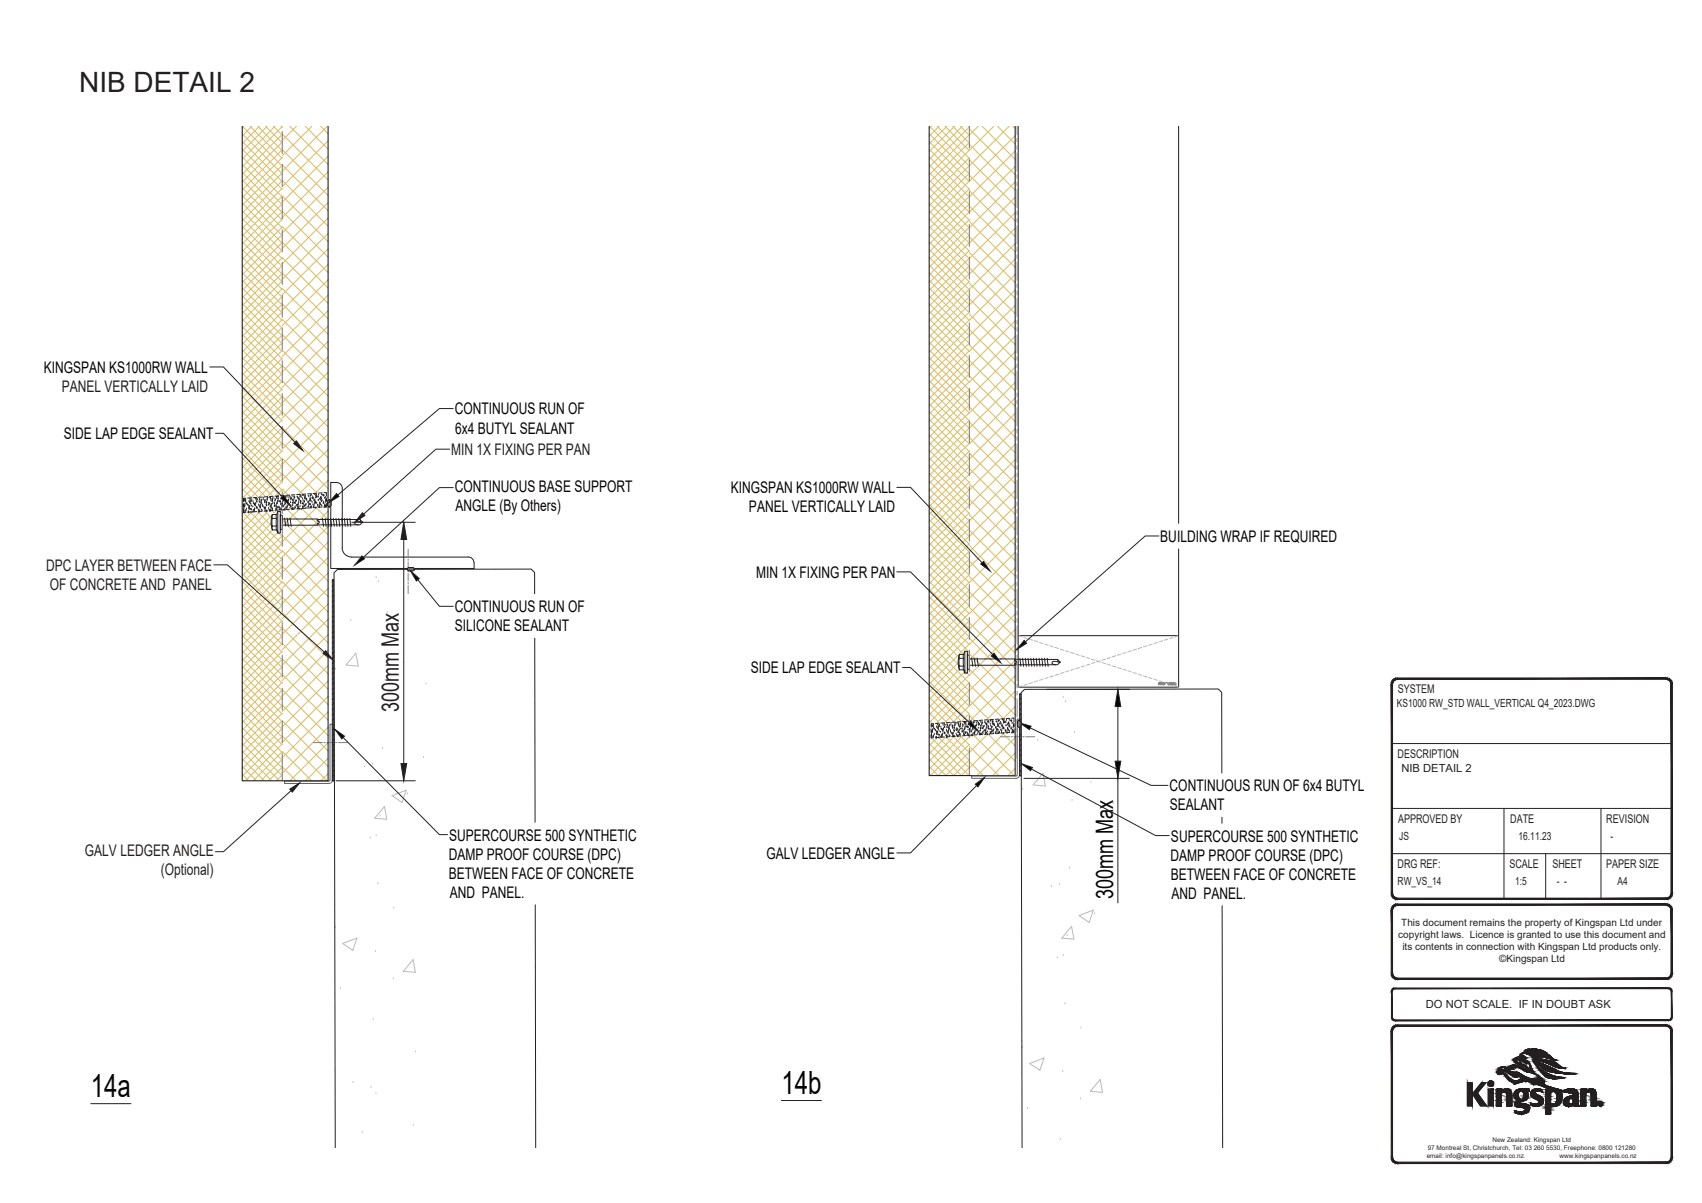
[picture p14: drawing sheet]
<svg xmlns="http://www.w3.org/2000/svg" width="297mm" height="210mm" viewBox="0 0 297 210" stroke-linecap="round" stroke-linejoin="round" font-family="sans-serif">
<defs><g id="words">
<g font-size="5.6" fill="#040503">
<text x="15.8" y="191.5">14a</text>
<text x="136.4" y="190.9">14b</text>
</g>
<text font-size="4.9" fill="#231f20" x="13.8" y="16.1">NIB DETAIL 2</text>
<text font-size="4.2" fill="#231f20" x="69.6" y="124.2" transform="rotate(-90 69.6 124.2)">300mm Max</text>
<text font-size="4.2" fill="#040503" x="194.2" y="156.9" transform="rotate(-90 194.2 156.9)">300mm Max</text>
<g font-size="2.8" fill="#040503">
<text x="7.6" y="65.1">KINGSPAN KS1000RW WALL</text>
<text x="11.2" y="76.6">SIDE LAP EDGE SEALANT</text>
<text x="79.4" y="72.3">CONTINUOUS RUN OF</text>
<text x="79.4" y="75.7">6x4 BUTYL SEALANT</text>
<text x="79.4" y="85.9">CONTINUOUS BASE SUPPORT</text>
<text x="79.5" y="89.2">ANGLE (By Others)</text>
<text x="127.5" y="86.1">KINGSPAN KS1000RW WALL</text>
<text x="130.7" y="89.4">PANEL VERTICALLY LAID</text>
<text x="202.5" y="94.5">BUILDING WRAP IF REQUIRED</text>
<text x="131.9" y="100.8">MIN 1X FIXING PER PAN</text>
<text x="79.4" y="106.8">CONTINUOUS RUN OF</text>
<text x="79.4" y="110.2">SILICONE SEALANT</text>
<text x="131.1" y="117.5">SIDE LAP EDGE SEALANT</text>
<text x="204.1" y="138.1">CONTINUOUS RUN OF 6x4 BUTYL</text>
<text x="204.2" y="141.5">SEALANT</text>
<text x="78.4" y="146.7">SUPERCOURSE 500 SYNTHETIC</text>
<text x="133.7" y="149.9">GALV LEDGER ANGLE</text>
<text x="204.4" y="146.9">SUPERCOURSE 500 SYNTHETIC</text>
<text x="78.3" y="150.1">DAMP PROOF COURSE (DPC)</text>
<text x="78.3" y="153.4">BETWEEN FACE OF CONCRETE</text>
<text x="204.3" y="150.3">DAMP PROOF COURSE (DPC)</text>
<text x="204.3" y="153.6">BETWEEN FACE OF CONCRETE</text>
<text x="78.5" y="156.8">AND PANEL.</text>
<text x="204.5" y="157">AND PANEL.</text>
</g>
<g font-size="2.8" fill="#231f20">
<text x="10.8" y="68.4">PANEL VERTICALLY LAID</text>
<text x="78.7" y="79.4">MIN 1X FIXING PER PAN</text>
<text x="8" y="99.6">DPC LAYER BETWEEN FACE</text>
<text x="8.7" y="103">OF CONCRETE AND PANEL</text>
<text x="14.8" y="149.4">GALV LEDGER ANGLE</text>
<text x="28.1" y="152.8">(Optional)</text>
</g>
<g font-size="2.1" fill="#231f20">
<text x="243.9" y="121">SYSTEM</text>
<text x="243.9" y="132.3">DESCRIPTION</text>
<text x="244" y="143.6">APPROVED BY</text>
<text x="263.6" y="143.6">DATE</text>
<text x="280.3" y="143.6">REVISION</text>
<text x="243.9" y="151.5">DRG REF:</text>
<text x="263.4" y="151.5">SCALE</text>
<text x="270.9" y="151.5">SHEET</text>
<text x="280.3" y="151.5">PAPER SIZE</text>
</g>
<g font-size="2" fill="#231f20">
<text x="243.8" y="123.5">KS1000 RW_STD WALL_VERTICAL Q4_2023.DWG</text>
<text x="244.6" y="134.8">NIB DETAIL 2</text>
<text x="244.2" y="146.6">JS</text>
<text x="265" y="146.6">16.11.23</text>
<text x="281.1" y="146.6">-</text>
<text x="243.9" y="154.5">RW_VS_14</text>
<text x="264.4" y="154.5">1:5</text>
<text x="271.7" y="154.5">- -</text>
<text x="282.3" y="154.5">A4</text>
<text x="248.9" y="176">DO NOT SCALE. IF IN DOUBT ASK</text>
</g>
<g font-size="1.7" fill="#231f20">
<text x="244.6" y="161.7">This document remains the property of Kingspan Ltd under</text>
<text x="244" y="163.8">copyright laws. Licence is granted to use this document and</text>
<text x="244.7" y="165.8">its contents in connection with Kingspan Ltd products only.</text>
<text x="261.7" y="168">©Kingspan Ltd</text>
</g>
<g font-size="1.1" fill="#231f20">
<text x="249" y="202.1">email: info@kingspanpanels.co.nz.</text>
<text x="249.2" y="200.7">97 Montreal St, Christchurch, Tel: 03 260 5530, Freephone: 0800 121280</text>
<text x="260.5" y="199.4">New Zealand: Kingspan Ltd</text>
<text x="272.2" y="202.1">www.kingspanpanels.co.nz</text>
</g>
</g></defs>
<g fill="none" stroke="#231f20" stroke-width=".17">
<path d="M47.5 90.5v1.3M47.5 89.8l-.2 1.4 .2 1.3M47.5 89.8v.7h.8M48.3 89.8v2M48.3 91.8v.7M48.3 91.8h-.8v.7M48.5 89.3l-.2 .5h-.8M48.5 89.3v3.7l-.2-.5h-.8M48.5 89.3h.4v3.7h-.4M48.9 89.9l.4 .1v2.3l-.2 .1h-.2zM49.3 90.6l13.5 .1 .5 .4-.5 .5-13.5 .1M49.7 90.4l.2 1.4"/>
<path d="M50.1 90.4l.2 1.5M50.6 90.4l.2 1.5M55.4 90.6v.3l.2 .1M55.5 91l.2 .2-.2 .1M55.6 91.3l-.2 .1v.3M56.3 90.5l.2 1.4M56.8 90.5l.1 1.4M57.2 90.5l.2 1.4M57.5 87.2l.3 .3M57.5 87.2l-.3 .3v.8l.3 .1M57.5 87.2h.1M57.5 88.4h.1"/>
<path d="M57.7 90.5l.2 1.4M57.8 88.1l-.3 .3M57.8 87.5v.6M58.2 90.5l.1 1.4M58.6 90.5l.2 1.4M59.1 90.5l.2 1.4M59.6 90.5l.2 1.4M59.7 85.2a1.01 1.01 0 0 0-1-1h-1v15h25v-1a1.01 1.01 0 0 0-1-1M59.7 85.2v10.4a1.6 1.6 0 0 0 1.6 1.6M60.1 90.5l.2 1.4M60.6 90.5l.1 1.4M61 90.5l.2 1.4"/>
<path d="M61.3 97.2h20.4M62.9 90.7v.4l.5 .1M62.9 91.1l-.7-.1-.3 .2a.46 .46 0 0 0 .6 .4M71.1 99.4h.1M72.3 99.4h.1M72.3 99.3l-.1 .3-.8 .1-.3-.4M72.3 99.3l-.3-.3-.7 .1-.2 .2M58 101.2h.2v35.1h-.2zM58.2 119.2l-.2 .2M58.2 118.3l-.2 .2M58.2 117.4l-.2 .2M58.2 116.5l-.2 .2"/>
<path d="M58.2 115.6l-.2 .2M58.2 114.7l-.2 .2M58.2 113.8l-.2 .2M58.2 112.9l-.2 .2M58.2 112l-.2 .2M58.2 111.1l-.2 .2M58.2 110.2l-.2 .2M58.2 109.3l-.2 .2M58.2 108.4l-.2 .2M58.2 107.5l-.2 .3M58.2 106.6l-.2 .2M58.2 105.7l-.2 .3"/>
<path d="M58.2 104.8l-.2 .2M58.2 103.9l-.2 .3M58.2 103l-.2 .2M58.2 102.1l-.2 .3M58.2 101.2l-.2 .3M58.2 136.2v.1M58.2 135.4l-.2 .2M58.2 134.5l-.2 .2M58.2 133.6l-.2 .2M58.2 132.7l-.2 .2M58.2 131.8l-.2 .2M58.2 130.9l-.2 .2"/>
<path d="M58.2 130l-.2 .2M58.2 129.1l-.2 .2M58.2 128.2l-.2 .2M58.2 127.3l-.2 .2M58.2 126.4l-.2 .2M58.2 125.5l-.2 .2M58.2 124.6l-.2 .2M58.2 123.7l-.2 .2M58.2 122.8l-.2 .2M58.2 121.9l-.2 .2M58.2 121l-.2 .2M58.2 120.1l-.2 .2"/>
<path d="M58.5 200.3l-.2-100.3 .6-.6 33.8-.1 .6 .6 .2 100.4"/>
</g>
<g fill="none" stroke="#dcc06c" stroke-width=".19">
<path d="M42.3 39.5l7 7M42.3 38.2l7 7M42.3 36.8l7 7M42.3 35.5l7 7M42.3 34.1l7 7M42.3 32.8l7 7M42.3 31.4l7 7M42.3 30.1l7 7M42.3 28.7l7 7M42.3 27.4l7 7M42.3 26l7 7.1M42.3 24.7l7 7"/>
<path d="M42.3 23.4l7 6.9M42.3 22l7 7M42.6 22l-.3 .4M43.7 22l5.6 5.7M43.9 22l-1.6 1.7M45 22l4.3 4.3M45.3 22l-3 3.1M46.3 22l3 3M46.6 22l-4.3 4.4M47.7 22l1.6 1.6M48 22l-5.7 5.8M49 22l.3 .3"/>
<path d="M49.3 39.6l8 8M49.3 36.9l8 8M49.3 31.5l8 8M49.3 28.8l8 8M49.3 26.1l8 8M49.3 23.4l8 8M49.3 39.6l-7 7M49.3 38.3l-7 7M49.3 36.9l-7 7M49.3 35.6l-7 7M49.3 32.9l-7 7M49.3 31.5l-7 7"/>
<path d="M49.3 30.2l-7 7M49.3 28.8l-7 7M49.3 27.5l-7 7M49.3 26.1l-7 7M49.3 24.8l-7 7M49.3 23.4l-7 7M49.3 22.1l-7 7M50.6 22l6.7 6.7M51.7 22l-2.4 2.5M53.3 22l4 4M54.4 22l-5.1 5.2M56 22l1.3 1.3"/>
<path d="M57.1 22l-7.8 7.9M57.3 38l-8 8M57.3 35.4l-8 8M57.3 32.7l-8 8M57.3 30l-8 8M57.3 27.3l-8 8M57.3 24.6l-8 8M42.3 52l7-7 8 8M42.3 49.3l7-7 8 8M42.3 41.2l7-7 8 8M42.3 59.7l7 7M42.3 58.4l7 7"/>
<path d="M42.3 57l7 7M42.3 55.7l7 7M42.3 54.3l7 7M42.3 53l7 7M42.3 51.6l7 7M42.3 50.3l7 7M42.3 48.9l7 7M42.3 47.6l7 7M42.3 46.3l7 6.9M42.3 44.9l7 7M42.3 43.5l7 7.1M42.3 42.2l7 7"/>
<path d="M42.3 40.9l7 7M49.3 58.4l8 8M49.3 55.7l8 8M49.3 50.3l8 8M49.3 47.7l8 8M49.3 59.8l-7 7M49.3 58.5l-7 7M49.3 57.1l-7 7M49.3 55.8l-7 7M49.3 54.4l-7 7M49.3 51.7l-7 7M49.3 50.4l-7 7"/>
<path d="M49.3 49l-7 7M49.3 47.7l-7 7M49.3 46.3l-7 7M49.3 43.7l-7 7M49.3 40.9l-7 7M57.3 59.6l-8 8M57.3 56.9l-8 8M57.3 54.2l-8 8M57.3 51.5l-8 8M57.3 48.8l-8 8M57.3 46.1l-8 8M57.3 43.4l-8 8"/>
<path d="M57.3 40.8l-8 8M42.3 70.8l7-7 8 8M42.3 60.1l7-7.1 8 8M42.3 79.9l7 7M42.3 78.6l7 7M42.3 77.2l7 7M42.3 75.9l7 7M42.3 74.5l7 7M42.3 73.2l7 7M42.3 71.8l7 7M42.3 70.5l7 7M42.3 69.2l7 6.9"/>
<path d="M42.3 67.8l7 7M42.3 66.4l7 7.1M42.3 65.1l7 7M42.3 63.8l7 7M42.3 62.4l7 7M42.3 61.1l7 7M49.3 80l8 8M49.3 77.3l8 8M49.3 74.6l8 8M49.3 71.9l8 8M49.3 69.2l8 8M49.3 66.5l8 8"/>
<path d="M49.3 61.1l8 8M49.3 78.7l-7 7M49.3 77.3l-7 7M49.3 76l-7 7M49.3 74.6l-7 7M49.3 73.3l-7 7M49.3 71.9l-7 7M49.3 70.6l-7 7M49.3 69.2l-7 7M49.3 67.9l-7 7M49.3 66.6l-7 7M49.3 65.2l-7 7"/>
<path d="M49.3 62.5l-7 7M49.3 61.2l-7 7M57.3 78.5l-8 8M57.3 75.8l-8 8M57.3 73.1l-8 8M57.3 70.4l-8 8M57.3 67.7l-8 8M57.3 65l-8 8M57.3 62.3l-8 8M42.3 86.7l5.2 5.2M42.3 85.3l5.2 5.2M42.3 98.8l7 7"/>
<path d="M42.3 97.4l7 7M42.3 96.1l7 7M42.3 94.7l7 7M42.3 93.4l7 7M42.3 92.1l7 6.9M42.3 90.7l7 7M42.3 89.3l7 7M42.3 88l7 7M42.3 82.6l6.8 6.9M42.3 81.3l7 7M42.3 84l5.5 5.5M47.5 92.6l-5.2 5.2"/>
<path d="M47.5 91.2l-5.2 5.3M47.5 89.9l-5.2 5.2M47.9 89.5l1.4-1.4 8 8M48.3 92.7l1 1M48.7 92.7l-6.4 6.4M49.3 96.1l8 8M49.3 93.4l8 8M49.3 90.8l8 8M49.3 85.4l8 8M49.3 82.7l8 8M49.3 97.5l-7 7M49.3 96.2l-7 7"/>
<path d="M49.3 94.8l-7 7M49.3 93.5l-7 7M49.3 89.4l-.1 .1M49.3 86.7l-7 7M49.3 85.4l-7 7M49.3 84.1l-7 7M49.3 82.7l-7 7M49.3 81.4l-7 7M49.3 80l-7 7M57.3 97.3l-8 8M57.3 94.6l-8 8M57.3 91.9l-8 8"/>
<path d="M57.3 89.2l-8 8M57.3 86.6l-8 8M57.3 83.8l-8 8M57.3 81.2l-8 8M42.3 114l7-7.1 8 8M42.3 105.9l7-7.1 8 8M42.3 119l7 7M42.3 117.6l7 7M42.3 116.3l7 7M42.3 115l7 6.9M42.3 113.6l7 7M42.3 112.2l7 7"/>
<path d="M42.3 110.9l7 7M42.3 109.6l7 7M42.3 108.2l7 7M42.3 106.9l7 7M42.3 105.5l7 7M42.3 104.2l7 7M42.3 102.8l7 7M42.3 101.5l7 7M42.3 100.1l7 7M49.3 115l8 8M49.3 112.3l8 8M49.3 109.6l8 8"/>
<path d="M49.3 104.2l8 8M49.3 101.5l8 8M49.3 119.1l-7 7M49.3 116.4l-7 7M49.3 115l-7 7M49.3 113.7l-7 7M49.3 112.3l-7 7.1M49.3 111l-7 7M49.3 109.6l-7 7M49.3 108.3l-7 7M49.3 105.6l-7 7M49.3 104.3l-7 7"/>
<path d="M49.3 102.9l-7 7M49.3 101.6l-7 7M49.3 100.2l-7 7M57.3 118.9l-8 8M57.3 116.2l-8 8M57.3 113.5l-8 8M57.3 110.8l-8 8M57.3 108.1l-8 8M57.3 105.4l-8 8M57.3 102.7l-8 8M57.3 100l-8 8M42.3 131.1l5.1 5.1"/>
<path d="M42.3 132.5l3.8 3.7M42.3 133.8l2.4 2.4M42.3 129.8l6.5 6.4M42.3 132.8l7-7 8 8M42.3 124.7l7-7 8 8M42.3 128.4l7 7M42.3 127.1l7 7M42.3 125.7l7 7M42.3 124.4l7 7M42.3 123l7 7M42.3 121.7l7 7M42.3 120.3l7 7"/>
<path d="M42.3 135.1l1.1 1.1M49.3 131.2l5 5M49.3 128.5l7.7 7.7M49.3 123.1l7.7 7.8M49.3 133.9l2.4 2.3M49.3 120.4l8 8M49.3 135.2l-1 1M49.3 133.9l-2.4 2.3M49.3 132.5l-3.7 3.7M49.3 131.2l-5.1 5M49.3 129.9l-6.4 6.3M49.3 128.5l-7 7"/>
<path d="M49.3 127.2l-7 7M49.3 124.5l-7 7M49.3 123.1l-7 7M49.3 121.8l-7 7M49.3 120.4l-7 7M57.1 130.9l.2 .2M57.3 129.6l-6.6 6.6M57.3 127l-8 8M57.3 135l-1.2 1.2M57.3 132.3l-3.9 3.9M57.3 124.3l-8 8M57.3 121.6l-8 8"/>
</g>
<path d="M57.6 136.1l-.2 .2h-7.7v.4h7.7a.6 .6 0 0 0 .6-.6M57.6 136.2v-9.8h.4v9.8" fill="none" stroke="#3853a3" stroke-width=".17"/>
<g fill="none" stroke="#808180" stroke-width=".17">
<path d="M57.4 87.2l-.2 .3M57.6 87.3l-.4 .5M57.7 88.3l-.1 .1M57.8 87.4l-.6 .6M57.8 87.7l-.6 .6M57.8 88l-.5 .4M71.1 99.4l.3 .3M71.2 99.2l.4 .5M71.2 95.9v1.4M71.2 97.6v.2M71.2 98.1v1.3M71.2 99.6v.3"/>
<path d="M71.3 99.1l.6 .6M71.6 99.1l.5 .5M71.8 99.1l.5 .4M72.1 99.1l.2 .1M71.2 100.1v1.3M71.2 101.6v.3M71.2 102.1v1.5M54.7 129.6h1.6M56.5 129.6h.3M57 129.6h1.3M58.6 129.6h.2M59.1 129.6h1.6"/>
</g>
<g fill="none" stroke="#bababa" stroke-width=".17">
<path d="M58.5 116.7h.1M61.2 108.2h.1M62.1 114l.4 2.3-2.1-.2zM65.6 100.6h.1M66 101.4h.1M67.2 118.6h.1M67.6 106.7h.1M70.5 115.5h.1M74.3 119.2h.1M63.6 133.6h.1M65 133.2h.1M66.8 130.4h.1"/>
<path d="M68.4 138.9l2.5-1-.7 2.2zM71.1 138.4h.1M73.9 132.1h.1M64.6 146.1h.1M65.6 145.7h.1M66 154.1h.1M66.4 142.3h.1M67.1 140.8l.4 2.2-2.1-.2zM68.7 158.3h.1M58.5 161.7h.1M59.4 172.4h.1M59.8 164.7l2.5-1-.7 2.2z"/>
<path d="M65.1 177.8h.1M65.5 165.9h.1M68.6 170.7h.1M72.1 167.5l.4 2.2-2.1-.1zM61.6 188.8h.1M63.2 197.5h.1M64.7 189.6h.1M65.6 190.7h.1M72.1 196.3h.1M72.5 183.4h.1"/>
</g>
<g fill="none" stroke="#808180" stroke-width=".19">
<path d="M49.3 23v3.8M49.3 28.7v3.8M49.3 34.4v3.8M49.3 40.1v3.8M49.3 45.8v3.8M49.3 51.5v3.9M49.3 57.3v3.8M49.3 63v3.8M49.3 68.7v3.8M49.3 74.4v3.8M49.3 80.1v3.8M49.3 85.8v3.8"/>
<path d="M49.3 91.5v3.9M49.3 97.3v3.8M49.3 103v3.8M49.3 108.7v3.8M49.3 114.4v3.8M49.3 120.1v3.8M49.3 125.8v3.8M49.3 131.5v4.8"/>
</g>
<path d="M42.3 22v114.3h15v-114.3" fill="none" stroke="#231f20" stroke-width=".19"/>
<path d="M51.2 77.4l.5-.4 1.2 1.7z" fill="#231f20"/>
<path d="M36.6 64.1h2.4l12.5 13.1M51.2 77.4l.5-.4 1.2 1.7z" fill="none" stroke="#231f20" stroke-width=".17"/>
<path d="M63.2 89.5l.5 .5-1.7 1.1z" fill="#231f20"/>
<path d="M78.5 78.4h-2.4l-12.6 11.3M63.2 89.5l.5 .5-1.7 1.1z" fill="none" stroke="#231f20" stroke-width=".17"/>
<path d="M50.6 137.7l1.7-1-1.3 1.6z" fill="#231f20"/>
<path d="M50.6 137.7l1.7-1-1.3 1.6zM50.8 138l-11.8 10.7h-1.4" fill="none" stroke="#231f20" stroke-width=".17"/>
<path d="M56.8 113.6l1.3 1.6-1.7-1.1z" fill="#231f20"/>
<path d="M37.3 98.6h2.4l16.9 15.2M61.4 91.2h11.1M70.5 94.2v39.1M56.8 113.6l1.3 1.6-1.7-1.1zM58.7 136.3h13.8" fill="none" stroke="#231f20" stroke-width=".17"/>
<path d="M70.5 91.2l.5 3h-1z" fill="#231f20"/>
<path d="M70.5 91.2l.5 3h-1z" fill="none" stroke="#231f20" stroke-width=".17"/>
<path d="M70 133.3h1l-.5 3z" fill="#231f20"/>
<path d="M70 133.3h1l-.5 3z" fill="none" stroke="#231f20" stroke-width=".17"/>
<path d="M77.5 143.7v14.1l35.5-14.1zM77.5 157.8l35.5-14.1v14.1z" fill="#fff"/>
<path d="M77.5 143.7h35.5l-35.5 14.1zM77.5 157.8l35.5-14.1v14.1z" fill="none" stroke="#fff" stroke-width=".17"/>
<path d="M58.5 127.3l1.6 1.2-.4 .5z" fill="#040503"/>
<path d="M58.5 127.3l1.6 1.2-.4 .5zM59.9 128.7l16.8 17h1.4" fill="none" stroke="#231f20" stroke-width=".17"/>
<path d="M63.2 97l.4 .5-1.7 1.1z" fill="#040503"/>
<path d="M63.2 97l.4 .5-1.7 1.1zM79.1 85.1h-2.4l-13.3 12.2" fill="none" stroke="#231f20" stroke-width=".17"/>
<path d="M58.7 86.1l.5 .6-1.8 1z" fill="#040503"/>
<path d="M79.1 71.3h-2.4l-17.7 15.1M58.7 86.1l.5 .6-1.8 1z" fill="none" stroke="#231f20" stroke-width=".17"/>
<path d="M78.5 103.8v7.4l34.1-7.4zM78.5 111.2l34.1-7.4v7.4z" fill="#fff"/>
<path d="M78.5 103.8h34.1l-34.1 7.4zM78.5 111.2l34.1-7.4v7.4z" fill="none" stroke="#fff" stroke-width=".17"/>
<path d="M71.7 99.7l1.5 1.3-.5 .4z" fill="#040503"/>
<path d="M71.7 99.7l1.5 1.3-.5 .4zM72.9 101.2l3.8 4.6h2.4M15.8 192.6h7" fill="none" stroke="#231f20" stroke-width=".17"/>
<path d="M57 86v2.5" fill="none" stroke="#fff" stroke-width=".17"/>
<path d="M42.5 87l14.5 1.5-14.5 1zM42.5 87l14.5 1.5v-2.5z" fill="#fff"/>
<path d="M42.5 87l14.5 1.5-14.5 1zM42.5 87l14.5-1v2.5z" fill="none" stroke="#fff" stroke-width=".17"/>
<g fill="none" stroke="#231f20" stroke-width=".17">
<path d="M42.5 88.9v.6l.4-.1M42.5 87.9v.6M42.5 89h.1M42.5 88.2h.1M42.6 88.8h.1M42.6 88.6h.1M42.6 88.3h.1M42.6 87.1h.1M42.6 87.2h.1M42.6 89.1h.1M42.7 87.3h.1M42.7 88h.1"/>
<path d="M42.7 87.2h.1M42.7 87.8h.1M42.7 88.2h.1M42.8 87.2h.1M42.8 87.4h.1M42.8 89h.1M42.9 87.1h.1M42.9 89.1h.1M42.9 87h-.4v.6M42.9 88.9h.1M42.9 87.6h.1M43 88.7h.1"/>
<path d="M43 87.8h.1M43.1 87.8h.1M43.2 88h.1M43.3 88.1h.1M43.3 89.2h.1M43.4 89.4h.1M43.4 89.2h.1M43.4 88.5h.1M43.4 88.2h.1M43.5 87.3h.1M43.5 87.4h.1M43.5 88.7h.1"/>
<path d="M43.5 88.4h.1M43.6 87.6h.1M43.6 88.2h.1M43.6 86.9h.1M43.7 87h.1M43.7 87.8h.1M43.7 88.8h.1M43.8 87.5h.1M43.8 87.3h.1M43.8 87.8h.1M43.8 89.3h.1M43.8 88.8h.1"/>
<path d="M43.9 86.9h-.7M43.9 89.4h-.7M43.9 88.2h.1M43.9 88.8h.1M43.9 87.3h.1M43.9 87.1h.1M44 89.3h.1M44.1 88.3h.1M44.2 87.4h.1M44.2 89.2h.1M44.2 87.7h.1M44.3 88.9h.1"/>
<path d="M44.3 87.8h.1M44.4 89.1h.1M44.4 89h.1M44.4 87.8h.1M44.4 88.8h.1M44.4 87.9h.1M44.5 88.6h.1M44.5 87.9h.1M44.5 88.1h.1M44.6 87h.1M44.6 87.9h.1M44.6 87.7h.1"/>
<path d="M44.7 87.2h.1M44.8 88.5h.1M44.8 86.9h.1M44.8 88.4h.1M44.8 86.8l-.6 .1M44.8 89.3h-.6M44.8 87.4h.1M44.9 87.5h.1M44.9 88.6h.1M44.9 87.1h.1M45.1 88.9h.1M45.1 89.2h.1"/>
<path d="M45.2 88h.1M45.2 88.9h.1M45.2 88.1h.1M45.2 87.4h.1M45.3 89.2h.1M45.3 87h.1M45.3 87.5h.1M45.3 89h.1M45.3 88.3h.1M45.4 88.5h.1M45.4 87.2h.1M45.5 88.2h.1"/>
<path d="M45.5 88.5h.1M45.5 88.1h.1M45.5 87.5h.1M45.6 87.8h.1M45.6 87.6h.1M45.6 88.9h.1M45.6 87.3h.1M45.7 87.1h.1M45.7 87.8h.1M45.7 89h.1M45.8 86.8h-.7M45.8 89.2l-.7 .1"/>
<path d="M45.8 88h.1M45.9 88.2h.1M45.9 88.3h.1M45.9 86.8h.1M45.9 87.1h.1M46.1 88.5h.1M46.2 88.6h.1M46.2 87.4h.1M46.2 87.6h.1M46.2 87.2h.1M46.3 88.9h.1M46.3 87.5h.1"/>
<path d="M46.3 88.6h.1M46.3 87.2h.1M46.3 88.5h.1M46.4 88h.1M46.4 89h.1M46.5 89h.1M46.5 87.7h.1M46.5 89.1h.1M46.5 88.1h.1M46.5 87.5h.1M46.6 87.6h.1M46.6 88.1h.1"/>
<path d="M46.6 87.2h.1M46.6 87h.1M46.7 86.7h.1M46.7 86.7h-.6M46.7 89.2h-.6M46.8 87.9h.1M46.8 88.6h.1M46.9 87.7h.1M46.9 88h.1M47 88.8h.1M47 86.7h.1M47 89h.1"/>
<path d="M47 87.7h.1M47.1 89.1h.1M47.1 87.9h.1M47.2 89h.1M47.2 88.3h.1M47.2 88.8h.1M47.2 88.2h.1M47.2 86.8h.1M47.2 86.9h.1M47.3 88.4h.1M47.3 87h.1M47.3 87.2h.1"/>
<path d="M47.4 88.1h.1M47.4 87.9h.1M47.4 88.5h.1M47.5 88.7h.1M47.5 87.4h.1M47.5 88.8h.1M47.5 87.1h.1M47.5 87.3h.1M47.6 87h.1M47.6 87.8h.1M47.7 86.8h.1M47.7 86.6l-.7 .1"/>
<path d="M47.7 89.1l-.7 .1M47.8 87.7h.1M47.9 88.2h.1M47.9 87.7h.1M47.9 88.1h.1M48 87.3h.1M48 88.2h.1M48 87h.1M48.1 87.1h.1M48.1 88.8h.1M48.2 88.1h.1M48.2 88.5h.1"/>
<path d="M48.2 88.7h.1M48.2 88.3h.1M48.2 86.6h.1M48.3 87.8h.1M48.3 86.7h.1M48.3 88.8h.1M48.3 86.9h.1M48.4 87.7h.1M48.4 87.5h.1M48.4 87.3h.1M48.5 88.5h.1M48.5 86.6h.1"/>
<path d="M48.5 86.9h.1M48.5 87h.1M48.6 88.3h.1M48.6 86.6h.1M48.6 86.6h-.6M48.6 89l-.6 .1M48.7 87.4h.1M48.8 88.8h.1M48.8 88.4h.1M48.9 87.4h.1M48.9 88.6h.1M48.9 87.3h.1"/>
<path d="M48.9 88.8h.1M48.9 87.5h.1M48.9 87.9h.1M49 87h.1M49 88.9h.1M49.1 88.7h.1M49.2 87.8h.1M49.2 88.2h.1M49.2 88.4h.1M49.2 87.9h.1M49.2 88.1h.1M49.3 87.7h.1"/>
<path d="M49.3 86.9h.1M49.3 87.4h.1M49.4 87.2h.1M49.4 86.5h.1M49.5 87h.1M49.5 88.2h.1M49.5 86.8h.1M49.6 86.8h.1M49.6 88.9h.1M49.6 86.5h-.7M49.6 89h-.7M49.6 88h.1"/>
<path d="M49.6 88.8h.1M49.7 87h.1M49.7 88.9h.1M49.7 87.7h.1M49.8 88.6h.1M49.8 86.6h.1M49.8 87.8h.1M49.9 87.1h.1M49.9 86.7h.1M49.9 87.2h.1M49.9 88.5h.1M50 87.5h.1"/>
<path d="M50 88.6h.1M50.1 86.6h.1M50.1 88.3h.1M50.1 88.4h.1M50.1 88.1h.1M50.2 87.5h.1M50.2 87.3h.1M50.2 87.6h.1M50.3 88h.1M50.3 87.4h.1M50.3 87.2h.1M50.4 87.1h.1"/>
<path d="M50.4 86.7h.1M50.5 87.9h.1M50.5 86.4l-.6 .1M50.5 88.9h-.6M50.5 88h.1M50.6 86.5h.1M50.6 88h.1M50.6 88.5h.1M50.7 88.2h.1M50.7 86.9h.1M50.7 87.6h.1M50.8 86.7h.1"/>
<path d="M50.8 87.1h.1M50.8 88.3h.1M50.8 86.9h.1M50.9 86.9h.1M51 88.7h.1M51 88.8h.1M51 88.1h.1M51 88.5h.1M51.1 87.2h.1M51.1 87.6h.1M51.1 88.7h.1M51.1 88h.1"/>
<path d="M51.1 88.8h.1M51.1 87.7h.1M51.1 86.5h.1M51.2 87.2h.1M51.2 87.5h.1M51.3 87.1h.1M51.3 88.6h.1M51.3 86.8h.1M51.4 86.6h.1M51.4 87.7h.1M51.4 86.7h.1M51.5 87.6h.1"/>
<path d="M51.5 86.4h-.7M51.5 88.8l-.7 .1M51.5 88.4h.1M51.5 87.7h.1M51.5 88.5h.1M51.5 87.3h.1M51.6 87.4h.1M51.7 88.2h.1M51.7 87.2h.1M51.8 88h.1M51.9 86.6h.1M51.9 86.7h.1"/>
<path d="M51.9 88h.1M51.9 88.4h.1M52 88.7h.1M52 88.1h.1M52 86.9h.1M52 87.9h.1M52.1 88.4h.1M52.1 87.7h.1M52.1 88.5h.1M52.1 86.8h.1M52.1 87.5h.1M52.2 87h.1"/>
<path d="M52.2 87.2h.1M52.3 86.5h.1M52.3 88.7h.1M52.4 88.2h.1M52.4 86.3h-.6M52.4 88.8h-.6M52.4 87.6h.1M52.4 87.3h.1M52.5 87.4h.1M52.5 86.5h.1M52.5 87.8h.1M52.5 86.4h.1"/>
<path d="M52.6 86.7h.1M52.6 88.8h.1M52.8 87.8h.1M52.8 88.3h.1M52.8 86.9h.1M52.9 86.3h.1M52.9 88.5h.1M52.9 88.3h.1M52.9 87.2h.1M52.9 86.4h.1M53 87.9h.1M53 88.3h.1"/>
<path d="M53 87.6h.1M53.1 88.1h.1M53.1 87.4h.1M53.1 88.2h.1M53.2 86.7h.1M53.2 86.9h.1M53.2 86.4h.1M53.2 86.6h.1M53.3 86.4h.1M53.3 88h.1M53.3 86.9h.1M53.4 86.2l-.7 .1"/>
<path d="M53.4 88.7l-.7 .1M53.4 88.1h.1M53.4 88.5h.1M53.4 87.9h.1M53.4 87h.1M53.5 87.1h.1M53.5 87h.1M53.5 87.2h.1M53.7 88.4h.1M53.7 87.6h.1M53.8 87.5h.1M53.8 86.5h.1"/>
<path d="M53.8 88.2h.1M53.9 86.5h.1M53.9 87.9h.1M53.9 87.8h.1M54 87.3h.1M54.1 87.9h.1M54.1 87h.1M54.1 86.8h.1M54.1 88.3h.1M54.2 86.4h.1M54.2 87h.1M54.2 87.2h.1"/>
<path d="M54.2 88.5h.1M54.3 87.4h.1M54.3 86.2h-.6M54.3 88.6l-.6 .1M54.4 86.3h.1M54.4 88.3h.1M54.4 88.5h.1M54.5 86.8h.1M54.5 87.5h.1M54.5 86.9h.1M54.6 86.6h.1M54.6 87.9h.1"/>
<path d="M54.7 86.8h.1M54.7 88.3h.1M54.8 87.2h.1M54.8 88.2h.1M54.8 88h.1M54.8 87.1h.1M54.9 87.7h.1M54.9 86.2h.1M54.9 87.4h.1M55 87.2h.1M55.1 88.5h.1M55.1 86.7h.1"/>
<path d="M55.1 87.6h.1M55.1 87.7h.1M55.1 86.4h.1M55.2 86.2h.1M55.2 87.6h.1M55.2 86.3h.1M55.2 87.7h.1M55.2 86.6h.1M55.3 86.1h-.7M55.3 88.6h-.7M55.4 88h.1M55.5 86.6h.1"/>
<path d="M55.5 88.1h.1M55.5 88.3h.1M55.5 87.2h.1M55.6 87.2h.1M55.6 86.2h.1M55.7 88.4h.1M55.7 88.1h.1M55.8 88.4h.1M55.8 87h.1M55.8 87.8h.1M55.8 87.6h.1M55.8 87.7h.1"/>
<path d="M55.9 87.1h.1M55.9 86.7h.1M55.9 87.9h.1M56 86.8h.1M56 86.7h.1M56 88.1h.1M56.1 87.3h.1M56.1 86.2h.1M56.1 87h.1M56.1 87.4h.1M56.2 88.1h.1M56.2 87.2h.1"/>
<path d="M56.2 86l-.6 .1M56.2 88.5h-.6M56.3 86.3h.1M56.4 87.7h.1M56.4 87.5h.1M56.5 86.3h.1M56.5 86.4h.1M56.5 87.7h.1M56.5 86h.5v.6M56.6 88.5h.1M56.6 86.8h.1M56.6 88.2h.1"/>
<path d="M56.7 88h.1M56.7 88.1h.1M56.8 88.2h.1M56.8 87.5h.1M56.8 86.7h.1M56.8 87.2h.1M56.9 87h.1M56.9 87.3h.1M56.9 88.4h.1M56.9 87.1h.1M57 86.9v.6M57 87.8v.7h-.5"/>
</g>
<path d="M6.3 73.6v4.1l31.9-4.1zM6.3 77.7l31.9-4.1v4.1z" fill="#fff"/>
<path d="M6.3 73.6h31.9l-31.9 4.1zM6.3 77.7l31.9-4.1v4.1z" fill="none" stroke="#fff" stroke-width=".17"/>
<path d="M49 87l.5-.5 1.1 1.7z" fill="#040503"/>
<g fill="none" stroke="#231f20" stroke-width=".17">
<path d="M177.7 22v89M205.7 22v89M37.6 75.6h1.4l10.3 11.1M49 87l.5-.5 1.1 1.7zM167.5 116.3h.7M167.5 114.2h.7M167.5 116.9l-.1-1.3 .1-.7h.7v2M167.5 114.2v.7M168.2 114.2v.7M168.4 113.7v3.8l-.2-.6h-.7l-.2-.4-.1-1.4 .2-.9M168.4 113.7l-.2 .5M168.4 113.7h.4v3.8h-.4"/>
<path d="M168.8 114.3l.4 .1v2.4l-.2 .1h-.2zM169.2 115l15.3 .1 .5 .5-.5 .4-15.3 .1M169.6 114.8l.2 1.5M170 114.8l.3 1.5M170.5 114.8l.2 1.5M177.1 115v.3l.4 .3-.2 .2M177.3 115.8h-.2v.3M177.7 111h28v8.9h-28zM178 114.9l.2 1.4M178.5 114.9l.1 1.4M178.9 114.9l.2 1.4M179.4 114.9l.2 1.4"/>
<path d="M179.9 114.9l.2 1.4M180.4 114.9l.1 1.4M180.8 114.9l.2 1.4M181.3 114.9l.2 1.4M181.8 114.9l.2 1.4M182.3 114.9l.2 1.4M182.8 114.9l.1 1.4M184.6 115.1l.1 .5h.4M184.7 115.5l-.4-.1a.48 .48 0 0 0-.7 .3 .47 .47 0 0 0 .7 .3M178 121.1h.2v14.3h-.2zM178.1 121.1l-.1 .1M178.2 135.4h-.1"/>
<path d="M178.2 134.5l-.2 .2M178.2 133.6l-.2 .2M178.2 132.7l-.2 .2M178.2 131.8l-.2 .2M178.2 130.9l-.2 .2M178.2 130l-.2 .2M178.2 129.1l-.2 .2M178.2 128.2l-.2 .2M178.2 127.3l-.2 .2M178.2 126.4l-.2 .2M178.2 125.5l-.2 .2M178.2 124.6l-.2 .2"/>
<path d="M178.2 123.7l-.2 .2M178.2 122.8l-.2 .2M178.2 121.9l-.2 .2M178.4 200.3l-.2-79.4 .6-.6h33.8l.6 .6 .2 79.4"/>
</g>
<g fill="none" stroke="#dcc06c" stroke-width=".19">
<path d="M162.2 39.5l7 7M162.2 38.2l7 7M162.2 36.8l7 7M162.2 34.1l7 7M162.2 32.8l7 7M162.2 31.4l7 7M162.2 30.1l7 7M162.2 28.7l7 7M162.2 26l7 7M162.2 23.3l7 7M162.2 22l7 7M162.6 22l-.4 .4"/>
<path d="M163.6 22l5.6 5.7M163.9 22l-1.7 1.8M164.9 22l4.3 4.3M165.3 22l-3.1 3.1M166.3 22l2.9 3M166.6 22l-4.4 4.5M168 22l-5.8 5.8M169 22l.2 .3M169.2 38.7l8 8M169.2 36l8 8M169.2 33.3l8 8M169.2 30.6l8 8"/>
<path d="M169.2 27.9l8 8M169.2 25.2l8 8M169.2 22.5l8 8M169.2 39.7l-7 7M169.2 38.3l-7 7M169.2 37l-7 7M169.2 35.6l-7 7M169.2 34.3l-7 7M169.2 32.9l-7 7M169.2 31.6l-7 7M169.2 30.2l-7 7M169.2 28.9l-7 7"/>
<path d="M169.2 27.5l-7 7.1M169.2 26.2l-7 7M169.2 24.9l-7 7M169.2 23.5l-7 7M169.2 22.2l-7 7M170.7 22l-1.5 1.6-1.6-1.6M171.4 22l5.8 5.8M173.4 22l-4.2 4.3M174.1 22l3.1 3.1M176.1 22l-6.9 7M176.8 22l.4 .4M177.2 39.8l-8 8-7-6.9"/>
<path d="M177.2 37.1l-8 8M177.2 34.4l-8 8-7-6.9M177.2 31.8l-8 8M177.2 29.1l-8 7.9M177.2 26.4l-8 8-7-7M177.2 23.7l-8 8-7-7M162.2 58.4l7 7M162.2 55.7l7 7M162.2 54.3l7 7M162.2 53l7 7M162.2 51.6l7 7M162.2 50.3l7 7"/>
<path d="M162.2 48.9l7 7M162.2 47.6l7 7M162.2 44.9l7 7M162.2 43.5l7 7.1M162.2 42.2l7 7M169.2 57.5l8 8M169.2 54.8l8 8M169.2 52.1l8 8M169.2 49.4l8 8M169.2 46.7l8 8M169.2 44.1l8 8M169.2 41.3l8 8"/>
<path d="M169.2 59.9l-7 7M169.2 58.5l-7 7M169.2 57.2l-7 7M169.2 55.8l-7 7M169.2 54.5l-7 7M169.2 53.1l-7 7M169.2 51.8l-7 7M169.2 50.4l-7 7.1M169.2 49.1l-7 7M169.2 47.8l-7 7M169.2 46.4l-7 7M169.2 45.1l-7 7"/>
<path d="M169.2 43.7l-7 7M169.2 42.4l-7 7M169.2 41l-7 7M177.2 58.7l-8 8-7-7M177.2 56l-8 8-7-7M177.2 53.3l-8 8M177.2 50.6l-8 8M177.2 47.9l-8 8M177.2 45.2l-8 8-7-7M177.2 42.5l-8 8M162.2 79.9l7 7M162.2 77.2l7 7"/>
<path d="M162.2 74.5l7 7M162.2 73.2l7 7M162.2 71.8l7 7M162.2 69.1l7 7M162.2 66.4l7 7.1M162.2 63.8l7 7M162.2 62.4l7 7M162.2 61.1l7 7M169.2 79.1l8 8M169.2 76.4l8 8M169.2 73.7l8 8M169.2 71l8 8"/>
<path d="M169.2 68.3l8 8M169.2 65.6l8 8M169.2 62.9l8 8M169.2 60.2l8 8M169.2 78.7l-7 7M169.2 77.4l-7 7M169.2 76l-7 7M169.2 74.7l-7 7M169.2 73.3l-7 7M169.2 72l-7 7M169.2 70.7l-7 7M169.2 69.3l-7 7"/>
<path d="M169.2 68l-7 7M169.2 66.6l-7 7M169.2 65.3l-7 7M169.2 63.9l-7 7M169.2 62.6l-7 7M169.2 61.2l-7 7M177.2 77.6l-8 8-7-7M177.2 74.8l-8 8-7-6.9M177.2 72.2l-8 8M177.2 69.5l-8 8-7-7M177.2 66.8l-8 8-7-7M177.2 64.1l-8 8-7-7"/>
<path d="M177.2 61.4l-8 8M162.2 98.8l7 7M162.2 97.4l7 7M162.2 96.1l7 7M162.2 93.4l7 7M162.2 92l7 7M162.2 90.7l7 7M162.2 88l7 7M162.2 86.7l7 7M162.2 85.3l7 7M162.2 84l7 7M162.2 82.6l7 7"/>
<path d="M169.2 97.9l8 8M169.2 95.2l8 8M169.2 92.5l8 8M169.2 89.9l8 8M169.2 87.1l8 8M169.2 84.5l8 8M169.2 81.8l8 8M169.2 98.9l-7 7M169.2 97.6l-7 7M169.2 96.2l-7 7M169.2 94.9l-7 7M169.2 93.6l-7 7"/>
<path d="M169.2 92.2l-7 7M169.2 90.9l-7 7M169.2 89.5l-7 7M169.2 88.2l-7 7M169.2 86.8l-7 7M169.2 85.5l-7 7M169.2 84.1l-7 7M169.2 82.8l-7 7M169.2 81.4l-7 7M169.2 80.1l-7 7M177.2 99.1l-8 8-7-7M177.2 96.4l-8 8"/>
<path d="M177.2 93.7l-8 8-7-7M177.2 91l-8 8M177.2 88.3l-8 8-7-7M177.2 85.6l-8 8M177.2 82.9l-8 8M177.2 80.2l-8 8-7-6.9M162.2 117.6l7 7M162.2 116.3l7 7M162.2 114.9l7 7M162.2 113.6l7 7M162.2 112.2l7 7M162.2 108.2l6 6"/>
<path d="M162.2 106.9l7 7M162.2 105.5l7 7M162.2 104.2l7 7M162.2 102.8l7 7M162.2 101.5l7 7M162.2 110.9l5.1 5.2M162.2 109.6l5.1 5.1M167.3 117l-5.1 5.1M167.3 115.6l-5.1 5.2M167.3 114.3l-5.1 5.1M168.6 117l-6.4 6.5M169.2 119.5l8 8"/>
<path d="M169.2 116.8l8 8M169.2 114.1l8 8M169.2 111.4l8 8M169.2 108.7l8 8M169.2 106l8 8M169.2 103.3l8 8M169.2 100.6l8 8M169.2 119.1l-7 7M169.2 117.8l-7 7M169.2 113.8l-.5 .4M169.2 112.4l-1.8 1.8M169.2 111.1l-7 7"/>
<path d="M169.2 109.7l-7 7M169.2 108.4l-7 7M169.2 107l-7 7M169.2 105.7l-7 7M169.2 104.3l-7 7M169.2 103l-7 7M169.2 101.6l-7 7M169.2 100.3l-7 7M177.2 118l-8 8-7-7M177.2 115.3l-8 8M177.2 112.6l-8 8M177.2 109.9l-8 8-.9-.9"/>
<path d="M177.2 107.2l-8 8M177.2 104.5l-8 8M177.2 101.8l-8 8M162.2 127.1l7 7M162.2 125.7l7 7M162.2 123l7 7M162.2 121.7l7 7M162.2 120.3l7 7M162.2 128.4l6.9 6.9M162.2 131.1l4.2 4.2M162.2 132.5l2.9 2.8M162.2 133.8l1.5 1.5"/>
<path d="M162.2 135.1l.2 .2M162.3 129.8l5.5 5.5M169.2 124.9l8 8M169.2 127.6l7.8 7.7M169.2 122.2l8 8M169.2 130.3l5.1 5M169.2 132.9l2.4 2.4M169.2 135.3h-.1M169.2 134l-1.4 1.3M169.2 132.6l-2.7 2.7M169.2 131.3l-4.1 4M169.2 129.9l-5.4 5.4"/>
<path d="M169.2 128.6l-6.8 6.7M169.2 127.2l-7 7M169.2 125.9l-7 7M169.2 124.5l-7 7M169.2 123.2l-7 7M169.2 121.8l-7 7M169.2 120.5l-7 7M177.2 128.7l-6.6 6.6M177.2 126l-8 8M177.2 134.1l-1.2 1.2M177.2 131.4l-3.9 3.9M177.2 123.4l-8 8-7-7"/>
<path d="M177.2 120.6l-8 8"/>
</g>
<g fill="none" stroke="#808180" stroke-width=".17">
<path d="M202.2 119.1v.4l.1-.4 .1 .4v-.4M202.6 119.1v.4l.1-.4 .1 .4v-.4M203.1 119.2h-.2v.2h.2v.1h-.2M203.2 119.1v.4l.2-.2h-.2M203.5 119.1h.2M203.8 119.1l.1 .3M204 119.1v.4h-.2l.2-.1M204.1 119.1h.2v.4h-.2M204.2 119.4h.1M204.5 119.4v-.3h.1v.4h-.2l.2-.1M204.7 119.1v.4l.1-.4 .1 .4v-.4M205 119.1v.4"/>
<path d="M205.1 119.5h.2M205.2 119.1v.4M174.6 128.6h1.6M176.5 128.6h.2M177 128.6h1.2M178.5 128.6h.2M179 128.6h1.6"/>
</g>
<g fill="none" stroke="#bababa" stroke-width=".17">
<path d="M178.4 137.6h.1M181.1 129.1h.1M182 135l.4 2.2-2.1-.2zM185.6 121.6h.1M186 122.3h.1M187.1 139.5h.1M187.5 127.7h.1M190.4 136.4h.1M183.5 154.6h.1M184.9 154.2h.1M186.7 151.4h.1M188.3 159.8l2.5-.9-.7 2.1z"/>
<path d="M191 159.3h.1M193.8 153h.1M194.3 140.1h.1M184.5 167h.1M185.6 166.6h.1M185.9 175h.1M186.3 163.2h.1M187 161.7l.4 2.2-2.1-.1zM188.6 179.3h.1M178.4 182.6h.1M179.3 193.3h.1M179.7 185.6l2.5-.9-.7 2.1z"/>
<path d="M185 198.7h.1M185.5 186.9h.1M188.6 191.6h.1M192 188.4l.4 2.3-2.1-.2z"/>
</g>
<g fill="none" stroke="#808180" stroke-width=".19">
<path d="M169.2 22v3.9M169.2 27.8v3.8M169.2 33.5v3.8M169.2 39.2v3.8M169.2 44.9v3.8M169.2 50.6v3.8M169.2 56.4v3.8M169.2 62.1v3.8M169.2 67.8v3.8M169.2 73.5v3.8M169.2 79.2v3.8M169.2 84.9v3.8"/>
<path d="M169.2 90.6v3.8M169.2 96.3v3.9M169.2 102.1v3.8M169.2 107.8v3.8M169.2 113.5v3.8M169.2 119.2v3.8M169.2 124.9v3.8M169.2 130.6v4.8"/>
</g>
<path d="M162.2 22v113.4h15v-113.4" fill="none" stroke="#231f20" stroke-width=".19"/>
<g fill="none" stroke="#89bbe4" stroke-width=".17">
<path d="M177.7 111l.7 .2M178.4 119.7l-.7 .2M178.7 111.3l.6 .2M179.3 119.4l-.6 .2M179.6 111.6l.6 .2M180.2 119.1l-.6 .2M180.5 111.8l.6 .2M181.1 118.8l-.6 .2M181.4 112.1l.6 .2M182 118.5l-.6 .2M182.3 112.4l.6 .2M182.9 118.3l-.6 .1"/>
<path d="M183.2 112.7l.6 .2M183.8 118l-.6 .2M184.1 113l.6 .2M184.7 117.7l-.6 .2M185 113.3l.7 .2M185.7 117.4l-.7 .2M186 113.6l.6 .2M186.6 117.1l-.6 .2M186.9 113.9l.6 .2M187.5 116.8l-.6 .2M187.8 114.2l.6 .2M188.4 116.5l-.6 .2"/>
<path d="M188.7 114.5l.6 .2M189.3 116.2l-.6 .2M189.6 114.8l.6 .2M190.2 115.9l-.6 .2M190.5 115.1l.6 .1M191.1 115.6l-.6 .2M191.4 115.4l.6 .1M192 115.4l-.6 .1M192.3 115.6l.6 .2M192.9 115.1l-.6 .1M193.2 115.9l.6 .2M193.8 114.8l-.6 .2"/>
<path d="M194.1 116.2l.6 .2M194.7 114.5l-.6 .2M195 116.5l.6 .2M195.6 114.2l-.6 .2M195.9 116.8l.6 .2M196.5 113.9l-.6 .2M196.8 117.1l.6 .2M197.4 113.6l-.6 .2M197.7 117.4l.7 .2M198.4 113.3l-.7 .2M198.7 117.7l.6 .2M199.3 113l-.6 .2"/>
<path d="M199.6 118l.6 .2M200.2 112.7l-.6 .2M200.5 118.3l.6 .1M201.1 112.4l-.6 .2M201.4 118.5l.6 .2M202 112.1l-.6 .2M202.3 118.8l.6 .2M202.9 111.8l-.6 .2M203.2 119.1l.6 .2M203.8 111.6l-.6 .2M204.1 119.4l.6 .2M204.7 111.3l-.6 .2"/>
<path d="M205 119.7l.7 .2M205.7 111l-.7 .2"/>
</g>
<path d="M177.5 135.3l-.2 .2h-7.7v.4h7.7a.6 .6 0 0 0 .6-.6v-9.8h-.4v9.8" fill="none" stroke="#3853a3" stroke-width=".17"/>
<g fill="none" stroke="#b9519f" stroke-width=".19">
<path d="M177.5 22v1.5M177.5 24.2v.6M177.5 25.4v.7M177.5 26.7v3.2M177.5 30.5v.6M177.5 31.8v.6M177.5 33v3.2M177.5 36.9v.6M177.5 38.1v.7M177.5 39.4v3.2M177.5 43.2v.6M177.5 44.5v.6"/>
<path d="M177.5 45.7v3.2M177.5 49.6v.6M177.5 50.8v.7M177.5 52.1v3.2M177.5 55.9v.6M177.5 57.2v.6M177.5 58.4v3.2M177.5 62.3v.6M177.5 63.5v.7M177.5 64.8v3.2M177.5 68.6v.6M177.5 69.9v.6"/>
<path d="M177.5 71.1v3.2M177.5 75v.6M177.5 76.2v.7M177.5 77.5v3.2M177.5 81.3v.6M177.5 82.6v.6M177.5 83.8v3.2M177.5 87.7v.6M177.5 88.9v.7M177.5 90.2v3.2M177.5 94v.6M177.5 95.3v.6"/>
<path d="M177.5 96.5v3.2M177.5 100.3v.7M177.5 101.6v.7M177.5 102.9v3.2M177.5 106.7v.6M177.5 108v.6M177.5 109.2v3.2M177.5 113.1v.6M177.5 114.3v.7M177.5 115.6v3.2M177.5 119.4v.7M177.5 120.7v.6"/>
<path d="M177.5 122v3.1M177.5 125.8v.6M177.5 127v.7M177.5 128.3v4"/>
</g>
<path d="M171.2 98.4l.4-.4 1.2 1.7z" fill="#040503"/>
<path d="M156.5 85.1h2.4l12.5 13.1M171.2 98.4l.4-.4 1.2 1.7z" fill="none" stroke="#231f20" stroke-width=".17"/>
<path d="M173 114.5l.5-.5 1.2 1.7z" fill="#040503"/>
<path d="M156.5 99.8h2.4l14.4 14.5M173 114.5l.5-.5 1.2 1.7z" fill="none" stroke="#231f20" stroke-width=".17"/>
<path d="M170.2 136.9l1.6-1.2-1.1 1.6z" fill="#040503"/>
<path d="M170.2 136.9l1.6-1.2-1.1 1.6zM170.4 137.1l-11.5 11.8h-2.4M178.7 135.9h18.4M182.7 120.3h14.4M195.1 123.3v9.6M195.1 135.9v21.7" fill="none" stroke="#231f20" stroke-width=".17"/>
<path d="M195.1 120.3l.5 3h-1z" fill="#040503"/>
<path d="M195.1 120.3l.5 3h-1z" fill="none" stroke="#231f20" stroke-width=".17"/>
<path d="M194.6 132.9h1l-.5 3z" fill="#040503"/>
<path d="M194.6 132.9h1l-.5 3z" fill="none" stroke="#231f20" stroke-width=".17"/>
<path d="M201.7 91.5v4.2l33.2-4.2zM201.7 95.7l33.2-4.2v4.2z" fill="#fff"/>
<path d="M201.7 91.5h33.2l-33.2 4.2zM201.7 95.7l33.2-4.2v4.2z" fill="none" stroke="#fff" stroke-width=".17"/>
<path d="M178.7 111.8l.5 .5-1.8 1.1z" fill="#040503"/>
<path d="M202.3 93.6h-2.4l-21 18.4M178.7 111.8l.5 .5-1.8 1.1z" fill="none" stroke="#231f20" stroke-width=".17"/>
<path d="M203.5 143.8v14.2l35.3-14.2zM203.5 158l35.3-14.2v14.2z" fill="#fff"/>
<path d="M203.5 143.8h35.3l-35.3 14.2zM203.5 158l35.3-14.2v14.2z" fill="none" stroke="#fff" stroke-width=".17"/>
<path d="M178.3 133.3l1.9 .7-.3 .5z" fill="#040503"/>
<path d="M178.3 133.3l1.9 .7-.3 .5zM180 134.2l21.7 11.6h2.4M136.4 192.1h7" fill="none" stroke="#231f20" stroke-width=".17"/>
<path d="M177 125.3v2.5" fill="none" stroke="#fff" stroke-width=".17"/>
<path d="M162.5 126.3l14.5 1.5-14.5 1zM162.5 126.3l14.5 1.5v-2.5z" fill="#fff"/>
<path d="M162.5 126.3l14.5 1.5-14.5 1zM162.5 126.3l14.5-1v2.5z" fill="none" stroke="#fff" stroke-width=".17"/>
<g fill="none" stroke="#231f20" stroke-width=".17">
<path d="M162.5 128.2v.6h.4M162.5 127.2v.7M162.5 128.3h.1M162.5 127.5h.1M162.6 128.1h.1M162.6 128h.1M162.6 126.5h.1M162.6 127.7h.1M162.6 126.4h.1M162.7 128.5h.1M162.7 127.7h.1M162.7 126.6h.1"/>
<path d="M162.7 127.4h.1M162.8 127.5h.1M162.8 127.2h.1M162.8 126.6h.1M162.9 126.7h.1M162.9 128.4h.1M162.9 126.4h.1M162.9 128.5h.1M162.9 126.3h-.4v.6M162.9 127h.1M162.9 128.3h.1M163 127.2h.1"/>
<path d="M163.1 128h.1M163.1 127.1h.1M163.2 127.3h.1M163.3 127.4h.1M163.4 128.5h.1M163.4 128.7h.1M163.4 127.9h.1M163.5 127.6h.1M163.5 126.7h.1M163.5 128.1h.1M163.5 126.8h.1M163.6 127.8h.1"/>
<path d="M163.6 127h.1M163.6 127.6h.1M163.6 126.3h.1M163.7 126.4h.1M163.7 127.1h.1M163.7 128.1h.1M163.8 126.8h.1M163.8 127.2h.1M163.8 126.6h.1M163.8 128.6h.1M163.9 128.1h.1M163.9 128.7h-.7"/>
<path d="M163.9 126.2l-.7 .1M163.9 127.5h.1M163.9 128.2h.1M163.9 126.7h.1M164 126.4h.1M164 128.6h.1M164.1 127.6h.1M164.2 128.5h.1M164.2 126.7h.1M164.2 127.1h.1M164.3 128.2h.1M164.3 127.1h.1"/>
<path d="M164.4 128.4h.1M164.4 127.1h.1M164.4 128.2h.1M164.5 127.3h.1M164.5 128h.1M164.5 127.2h.1M164.6 127.5h.1M164.6 126.3h.1M164.6 127.2h.1M164.7 127h.1M164.7 126.5h.1M164.8 127.9h.1"/>
<path d="M164.8 127.7h.1M164.8 126.3h.1M164.8 128.6l-.6 .1M164.8 126.2h-.6M164.8 126.8h.1M164.9 126.8h.1M164.9 127.8h.1M164.9 127.9h.1M165 126.4h.1M165.1 128.2h.1M165.2 127.3h.1M165.2 128.2h.1"/>
<path d="M165.2 128.6h.1M165.2 127.5h.1M165.3 126.8h.1M165.3 126.4h.1M165.3 128.5h.1M165.3 126.9h.1M165.3 128.3h.1M165.3 127.6h.1M165.4 126.5h.1M165.4 127.9h.1M165.5 127.6h.1M165.5 127.8h.1"/>
<path d="M165.5 127.4h.1M165.6 126.9h.1M165.6 127.2h.1M165.6 128.2h.1M165.7 126.7h.1M165.7 126.5h.1M165.7 127.1h.1M165.8 128.6h-.6M165.8 126.1h-.6M165.8 128.3h.1M165.8 127.4h.1M165.9 127.6h.1"/>
<path d="M166 126.4h.1M166 126.1h.1M166.1 127.8h.1M166.2 127.9h.1M166.2 128h.1M166.2 126.7h.1M166.2 127h.1M166.3 126.5h.1M166.3 126.9h.1M166.3 128.3h.1M166.3 126.6h.1M166.3 128h.1"/>
<path d="M166.4 127.8h.1M166.5 128.4h.1M166.5 127.3h.1M166.5 128.3h.1M166.5 127.5h.1M166.5 127h.1M166.5 126.8h.1M166.6 126.9h.1M166.6 127.5h.1M166.6 126.5h.1M166.7 126.3h.1M166.7 126.4h.1"/>
<path d="M166.7 126.1h.1M166.7 128.5l-.6 .1M166.7 126l-.6 .1M166.9 127.3h.1M166.9 127.9h.1M166.9 127h.1M166.9 127.4h.1M167 128.2h.1M167 126.1h.1M167.1 128.3h.1M167.1 127.1h.1M167.1 128.5h.1"/>
<path d="M167.1 127.2h.1M167.2 127.7h.1M167.2 128.4h.1M167.2 127.5h.1M167.2 126.1h.1M167.2 128.2h.1M167.2 126.3h.1M167.3 126.3h.1M167.3 126.6h.1M167.3 127.7h.1M167.4 127.4h.1M167.4 127.2h.1"/>
<path d="M167.5 127.8h.1M167.5 128.1h.1M167.5 126.8h.1M167.5 126.7h.1M167.5 128h.1M167.6 126.7h.1M167.6 126.5h.1M167.6 127.1h.1M167.6 126.3h.1M167.7 126.2h.1M167.7 128.5h-.6M167.7 126h-.6"/>
<path d="M167.9 127h.1M167.9 127.6h.1M167.9 127.1h.1M167.9 127.4h.1M168 126.7h.1M168 127.6h.1M168 126.3h.1M168.1 126.5h.1M168.2 127.4h.1M168.2 128.1h.1M168.2 127.8h.1M168.3 126h.1"/>
<path d="M168.3 127.6h.1M168.3 127.2h.1M168.3 128.2h.1M168.4 126.2h.1M168.4 127.2h.1M168.4 127h.1M168.4 126.9h.1M168.5 126.7h.1M168.5 125.9h.1M168.5 127.8h.1M168.5 127.9h.1M168.6 126.2h.1"/>
<path d="M168.6 126.4h.1M168.6 127.7h.1M168.6 125.9h.1M168.6 128.4h-.6M168.6 125.9l-.6 .1M168.7 126.7h.1M168.8 127.8h.1M168.8 128.2h.1M168.9 126.8h.1M168.9 127.9h.1M168.9 126.7h.1M168.9 128.1h.1"/>
<path d="M169 127.2h.1M169 126.8h.1M169 126.3h.1M169.1 128.2h.1M169.1 128h.1M169.2 127.1h.1M169.2 127.5h.1M169.3 127.7h.1M169.3 127.4h.1M169.3 127.2h.1M169.3 127.1h.1M169.3 126.3h.1"/>
<path d="M169.4 126.8h.1M169.4 126.6h.1M169.4 125.9h.1M169.5 126.3h.1M169.5 127.5h.1M169.5 126.1h.1M169.5 127.6h.1M169.6 126.1h.1M169.6 128.3l-.6 .1M169.6 125.9h-.6M169.6 128.2h.1M169.6 127.3h.1"/>
<path d="M169.7 128.1h.1M169.7 126.4h.1M169.7 128.3h.1M169.7 127h.1M169.8 127.9h.1M169.8 127.2h.1M169.8 125.9h.1M169.9 126.5h.1M169.9 126.1h.1M170 127.8h.1M170 126.8h.1M170.1 127.9h.1"/>
<path d="M170.1 126h.1M170.1 127.6h.1M170.1 127.7h.1M170.2 127.5h.1M170.2 126.9h.1M170.2 126.6h.1M170.3 127h.1M170.3 126.7h.1M170.3 127.4h.1M170.4 126.5h.1M170.4 126.4h.1M170.4 126h.1"/>
<path d="M170.5 127.2h.1M170.5 127.3h.1M170.5 128.2l-.6 .1M170.5 125.8h-.6M170.6 125.8h.1M170.6 127.4h.1M170.6 127.9h.1M170.7 127.5h.1M170.7 126.3h.1M170.7 126.9h.1M170.8 126h.1M170.8 126.4h.1"/>
<path d="M170.8 127.6h.1M170.9 126.2h.1M170.9 126.3h.1M171 128h.1M171 128.1h.1M171 127.5h.1M171 127.8h.1M171.1 126.5h.1M171.1 127h.1M171.1 128h.1M171.1 127.4h.1M171.2 128.1h.1"/>
<path d="M171.2 127.1h.1M171.2 125.9h.1M171.2 126.6h.1M171.2 126.9h.1M171.3 127.9h.1M171.3 126.4h.1M171.4 126.1h.1M171.4 126h.1M171.4 127h.1M171.5 126.1h.1M171.5 127.7h.1M171.5 127h.1"/>
<path d="M171.5 128.2h-.6M171.5 125.7h-.6M171.5 127.1h.1M171.6 127.9h.1M171.6 126.6h.1M171.6 126.8h.1M171.7 127.5h.1M171.8 126.6h.1M171.8 127.4h.1M171.9 125.9h.1M171.9 126h.1M171.9 127.3h.1"/>
<path d="M172 127.8h.1M172 128h.1M172 127.5h.1M172 126.2h.1M172 127.3h.1M172.1 127.1h.1M172.1 127.8h.1M172.2 127.8h.1M172.2 126.2h.1M172.2 126.8h.1M172.2 126.3h.1M172.2 126.5h.1"/>
<path d="M172.3 125.9h.1M172.3 128.1h.1M172.4 127.6h.1M172.4 128.1l-.6 .1M172.4 125.6l-.6 .1M172.4 127h.1M172.5 126.7h.1M172.5 125.9h.1M172.5 127.1h.1M172.5 126.8h.1M172.6 125.7h.1M172.6 126h.1"/>
<path d="M172.7 128.1h.1M172.8 127.1h.1M172.8 127.7h.1M172.8 126.2h.1M172.9 125.7h.1M172.9 127.9h.1M172.9 126.6h.1M172.9 127.7h.1M173 127.2h.1M173.1 127.6h.1M173.1 126.9h.1M173.1 127.5h.1"/>
<path d="M173.1 126.7h.1M173.2 127.6h.1M173.2 126.1h.1M173.2 126.3h.1M173.2 125.8h.1M173.3 126h.1M173.3 125.8h.1M173.3 127.3h.1M173.4 128.1h-.7M173.4 125.6h-.7M173.4 127.5h.1M173.4 126.2h.1"/>
<path d="M173.4 127.9h.1M173.4 127.2h.1M173.5 126.4h.1M173.5 126.3h.1M173.6 126.5h.1M173.7 127.7h.1M173.8 126.9h.1M173.8 126.8h.1M173.8 125.8h.1M173.9 127.6h.1M173.9 125.9h.1M173.9 127.3h.1"/>
<path d="M174 127.1h.1M174.1 126.7h.1M174.1 127.2h.1M174.1 126.4h.1M174.1 127.3h.1M174.1 126.2h.1M174.2 127.3h.1M174.2 127.7h.1M174.2 125.8h.1M174.2 126.4h.1M174.3 125.7h.1M174.3 127.8h.1"/>
<path d="M174.3 126.5h.1M174.3 128h-.6M174.3 125.5l-.6 .1M174.3 126.7h.1M174.4 125.6h.1M174.4 127.6h.1M174.4 127.8h.1M174.5 126.2h.1M174.5 126.9h.1M174.6 125.9h.1M174.6 127.3h.1M174.7 126.2h.1"/>
<path d="M174.8 127.7h.1M174.8 126.6h.1M174.8 127.5h.1M174.8 127.4h.1M174.9 126.4h.1M174.9 127h.1M174.9 125.5h.1M175 126.7h.1M175 126.6h.1M175.1 127.9h.1M175.1 126.1h.1M175.1 127h.1"/>
<path d="M175.1 126.9h.1M175.2 127h.1M175.2 125.8h.1M175.2 125.5h.1M175.2 127.1h.1M175.2 125.6h.1M175.3 126h.1M175.3 127.9l-.6 .1M175.3 125.4l-.6 .1M175.4 127.3h.1M175.5 125.9h.1M175.5 127.4h.1"/>
<path d="M175.5 127.6h.1M175.5 126h.1M175.6 126.5h.1M175.6 125.6h.1M175.7 127.7h.1M175.8 127.4h.1M175.8 127.8h.1M175.8 126.3h.1M175.8 127.1h.1M175.9 127h.1M175.9 126.5h.1M176 126.1h.1"/>
<path d="M176 127.2h.1M176 126.2h.1M176 126h.1M176.1 127.4h.1M176.1 126.7h.1M176.1 126.3h.1M176.1 125.5h.1M176.2 126.7h.1M176.2 127.5h.1M176.2 127.8l-.6 .1M176.2 125.4h-.6M176.2 126.6h.1"/>
<path d="M176.3 125.7h.1M176.4 127.1h.1M176.5 126.9h.1M176.5 125.6h.1M176.5 127.1h.1M176.5 125.8h.1M176.6 125.7h.1M176.6 125.4l.4-.1v.6M176.6 127.8h.1M176.6 126.1h.1M176.7 127.5h.1M176.7 127.3h.1"/>
<path d="M176.7 127.4h.1M176.8 127.5h.1M176.8 126h.1M176.8 126.9h.1M176.9 127.6h.1M176.9 126.6h.1M176.9 126.4h.1M176.9 126.7h.1M176.9 126.5h.1M176.9 127.8h.1M177 126.3v.6M177 127.2v.6h-.4"/>
</g>
<path d="M126.2 114.5v4.1l31.9-4.1zM126.2 118.6l31.9-4.1v4.1z" fill="#fff"/>
<path d="M126.2 114.5h31.9l-31.9 4.1zM126.2 118.6l31.9-4.1v4.1z" fill="none" stroke="#fff" stroke-width=".17"/>
<path d="M169.4 125.9l1.2 1.6-1.6-1.1z" fill="#040503"/>
<path d="M157.5 116.5h1.4l10.3 9.7M169.4 125.9l1.2 1.6-1.6-1.1z" fill="none" stroke="#231f20" stroke-width=".17"/>
<path d="M203.2 142.5h37.1v-7.4zM203.2 135.1h37.1l-37.1 7.4z" fill="#fff"/>
<path d="M203.2 135.1h37.1l-37.1 7.4zM203.2 142.5l37.1-7.4v7.4z" fill="none" stroke="#fff" stroke-width=".17"/>
<path d="M178 126.2l1.9 .6-.3 .6z" fill="#040503"/>
<path d="M177.9 125.7l.2 .2 .1 .7-.3 .4M177.9 125.7l-.3 .2a1.08 1.08 0 0 0 .1 1l.2 .1M177.9 127h.1M177.9 125.7h.1M178 126.2l1.9 .6-.3 .6zM179.8 127.1l21.1 10h2.9M262.5 141.1v15.8" fill="none" stroke="#231f20" stroke-width=".17"/>
<path d="M177.8 125.8l-.2 .1M178 125.8l-.4 .4M178.2 125.9l-.6 .6M178.2 126.7l-.2 .3M178.2 126.4l-.5 .5M178.2 126.2l-.6 .5" fill="none" stroke="#808180" stroke-width=".17"/>
<path d="M290.8 156.8l.2 .2h-.2zM290.8 156.8l.2 .2v-.3zM291 156.7l.3 .2-.3 .1zM291 156.7l.3 .2-.1-.3zM291.2 156.6l.4 .1-.3 .2zM291.2 156.6l.4 .1-.2-.2zM291.4 156.5h.3l-.1 .2zM291.5 156.3l-.1 .2h.3zM291.5 156.3l.3-.1-.1 .3zM291.6 156.1l-.1 .2 .3-.1zM291.6 156.1l.3-.2-.1 .3zM291.6 155.9v.2l.3-.2z" fill="#231f20"/>
<path d="M290.8 156.8l.2 .2h-.2zM290.8 156.8l.2-.1v.3zM291 156.7l.3 .2-.3 .1zM291 156.7l.2-.1 .1 .3zM291.2 156.6l.4 .1-.3 .2zM291.2 156.6l.2-.1 .2 .2zM291.4 156.5h.3l-.1 .2zM291.5 156.3l.3-.1-.1 .3zM291.5 156.3l.2 .2h-.3zM291.6 156.1l.3-.2-.1 .3zM291.6 156.1l.2 .1-.3 .1zM291.6 155.9h.3l-.3 .2z" fill="none" stroke="#231f20" stroke-width=".17"/>
<path d="M291.6 119.4v36.5h.3zM291.6 119.4h.3v36.5z" fill="#231f20"/>
<path d="M291.6 119.4h.3v36.5zM291.6 119.4l.3 36.5h-.3z" fill="none" stroke="#231f20" stroke-width=".17"/>
<path d="M291.8 119.1l.1 .3h-.3zM291.6 119.2v.2l.2-.3zM291.7 118.9l.1 .2-.2 .1zM291.5 119l.1 .2 .1-.3zM291.6 118.7l.1 .2-.2 .1zM291.4 118.8l.1 .2 .1-.3zM291.3 118.5l.3 .2-.2 .1zM291.3 118.5l-.1 .2 .2 .1zM291 118.4l.3 .1-.1 .2zM291 118.4v.2l.2 .1zM290.8 118.3l.2 .1v.2zM290.8 118.3v.3h.2z" fill="#231f20"/>
<path d="M290.8 118.3l.2 .1v.2zM290.8 118.3l.2 .3h-.2zM291 118.4l.3 .1-.1 .2zM291 118.4l.2 .3-.2-.1zM291.3 118.5l.3 .2-.2 .1zM291.3 118.5l.1 .3-.2-.1zM291.4 118.8l.2-.1-.1 .3zM291.5 119l.2-.1-.1 .3zM291.6 118.7l.1 .2-.2 .1zM291.6 119.2l.2-.1-.2 .3zM291.7 118.9l.1 .2-.2 .1zM291.8 119.1l.1 .3h-.3z" fill="none" stroke="#231f20" stroke-width=".17"/>
<path d="M243.9 118.6h46.9v-.3zM243.9 118.3h46.9l-46.9 .3z" fill="#231f20"/>
<path d="M243.9 118.6l46.9-.3v.3zM243.9 118.3h46.9l-46.9 .3z" fill="none" stroke="#231f20" stroke-width=".17"/>
<path d="M243.6 118.4l.3-.1v.3zM243.6 118.4l.1 .2h.2zM243.3 118.5l.3-.1 .1 .2zM243.3 118.5l.2 .2 .2-.1zM243.1 118.7l.2-.2 .2 .2zM243.1 118.7l.2 .1 .2-.1zM243.1 118.7l.2 .1-.4 .1zM242.9 118.9l.3 .1 .1-.2zM242.9 118.9l.3 .1-.4 .1zM242.8 119.1l.3 .1 .1-.2zM242.8 119.1l.3 .1-.3 .2zM242.8 119.4h.2l.1-.2z" fill="#231f20"/>
<path d="M242.8 119.4l.3-.2-.1 .2zM242.8 119.1l.4-.1-.1 .2zM242.8 119.1l.3 .1-.3 .2zM242.9 118.9l.3 .1-.4 .1zM242.9 118.9l.4-.1-.1 .2zM243.1 118.7l.2 .1-.4 .1zM243.1 118.7h.4l-.2 .1zM243.1 118.7l.2-.2 .2 .2zM243.3 118.5l.4 .1-.2 .1zM243.3 118.5l.3-.1 .1 .2zM243.6 118.4l.3-.1v.3zM243.6 118.4l.3 .2h-.2z" fill="none" stroke="#231f20" stroke-width=".17"/>
<path d="M242.8 119.4l.2 36.5v-36.5zM242.8 119.4l.2 36.5h-.2z" fill="#231f20"/>
<path d="M242.8 119.4h.2v36.5zM242.8 119.4l.2 36.5h-.2z" fill="none" stroke="#231f20" stroke-width=".17"/>
<path d="M242.8 155.9h.2l-.2 .3zM243 155.9l-.2 .3 .3-.1zM242.8 156.2l.3-.1-.2 .4zM243.1 156.1l-.2 .4 .3-.2zM242.9 156.5l.3-.2-.1 .4zM243.2 156.3l-.1 .4 .2-.2zM243.3 156.5v.4l-.2-.2zM243.3 156.5v.4l.2-.3zM243.5 156.6l.1 .4-.3-.1zM243.5 156.6l.1 .4 .1-.3zM243.7 156.7l.2 .3h-.3zM243.7 156.7l.2 .3v-.2z" fill="#231f20"/>
<path d="M242.8 155.9h.2l-.2 .3zM242.8 156.2l.3-.1-.2 .4zM242.9 156.5l.3-.2-.1 .4zM243 155.9l.1 .2-.3 .1zM243.1 156.1l.1 .2-.3 .2zM243.1 156.7l.2-.2v.4zM243.2 156.3l.1 .2-.2 .2zM243.3 156.5l.2 .1-.2 .3zM243.5 156.6l.2 .1-.1 .3zM243.5 156.6l.1 .4-.3-.1zM243.7 156.7l.2 .1v.2zM243.7 156.7l.2 .3h-.3z" fill="none" stroke="#231f20" stroke-width=".17"/>
<path d="M243.9 156.8v.2l46.9-.2zM243.9 157l46.9-.2v.2z" fill="#231f20"/>
<path d="M242.9 129.8h48.8M242.9 149h48.8M242.9 141.1h48.8M243.9 157.9l1.9 .1M243.9 156.8h46.9l-46.9 .2zM243.9 157l46.9-.2v.2zM269.8 149v7.9M279.4 141.1v15.8" fill="none" stroke="#231f20" stroke-width=".17"/>
<path d="M290.8 202.8l.2 .3h-.2zM290.8 202.8l.2 .3v-.3zM291 202.8l.3 .1-.3 .2zM291 202.8l.3 .1-.1-.2zM291.2 202.7l.4 .1-.3 .1zM291.2 202.7l.4 .1-.2-.2zM291.4 202.6l.3-.1-.1 .3zM291.5 202.4l-.1 .2 .3-.1zM291.5 202.4l.3-.1-.1 .2zM291.6 202.2l-.1 .2 .3-.1zM291.6 202.2l.3-.2-.1 .3zM291.6 202v.2l.3-.2z" fill="#231f20"/>
<path d="M290.8 202.8l.2 .3h-.2zM290.8 202.8h.2v.3zM291 202.8l.3 .1-.3 .2zM291 202.8l.2-.1 .1 .2zM291.2 202.7l.4 .1-.3 .1zM291.2 202.7l.2-.1 .2 .2zM291.4 202.6l.3-.1-.1 .3zM291.5 202.4l.3-.1-.1 .2zM291.5 202.4l.2 .1-.3 .1zM291.6 202.2l.3-.2-.1 .3zM291.6 202.2l.2 .1-.3 .1zM291.6 202h.3l-.3 .2z" fill="none" stroke="#231f20" stroke-width=".17"/>
<path d="M291.6 180v22h.3zM291.6 180h.3v22z" fill="#231f20"/>
<path d="M291.6 180h.3v22zM291.6 180l.3 22h-.3z" fill="none" stroke="#231f20" stroke-width=".17"/>
<path d="M291.8 179.7l.1 .3h-.3zM291.6 179.8v.2l.2-.3zM291.7 179.4l.1 .3-.2 .1zM291.5 179.6l.1 .2 .1-.4zM291.6 179.2l.1 .2-.2 .2zM291.6 179.2l-.2 .2 .1 .2zM291.3 179l.3 .2-.2 .2zM291.3 179l-.1 .2 .2 .2zM291 178.9l.3 .1-.1 .2zM291 178.9v.3h.2zM290.8 178.9h.2v.3zM290.8 178.9v.2l.2 .1z" fill="#231f20"/>
<path d="M290.8 178.9h.2v.3zM290.8 178.9l.2 .3-.2-.1zM291 178.9l.3 .1-.1 .2zM291 178.9l.2 .3h-.2zM291.3 179l.3 .2-.2 .2zM291.3 179l.1 .4-.2-.2zM291.5 179.6l.2-.2-.1 .4zM291.6 179.2l.1 .2-.2 .2zM291.6 179.2l-.1 .4-.1-.2zM291.6 179.8l.2-.1-.2 .3zM291.7 179.4l.1 .3-.2 .1zM291.8 179.7l.1 .3h-.3z" fill="none" stroke="#231f20" stroke-width=".17"/>
<path d="M243.9 179.1h46.9v-.2zM243.9 178.9h46.9l-46.9 .2z" fill="#231f20"/>
<path d="M243.9 179.1l46.9-.2v.2zM243.9 178.9h46.9l-46.9 .2z" fill="none" stroke="#231f20" stroke-width=".17"/>
<path d="M243.6 178.9h.3v.2zM243.6 178.9l.1 .3 .2-.1zM243.3 179l.3-.1 .1 .3zM243.3 179l.2 .2h.2zM243.1 179.2l.2-.2 .2 .2zM243.1 179.2l.2 .2 .2-.2zM243.1 179.2l.2 .2h-.4zM242.9 179.4l.3 .2 .1-.2zM242.9 179.4l.3 .2-.4 .1zM242.8 179.7l.3 .1 .1-.2zM242.8 179.7l.3 .1-.3 .2zM242.8 180h.2l.1-.2z" fill="#231f20"/>
<path d="M242.8 180l.3-.2-.1 .2zM242.8 179.7l.4-.1-.1 .2zM242.8 179.7l.3 .1-.3 .2zM242.9 179.4l.3 .2-.4 .1zM242.9 179.4h.4l-.1 .2zM243.1 179.2l.2 .2h-.4zM243.1 179.2h.4l-.2 .2zM243.1 179.2l.2-.2 .2 .2zM243.3 179l.4 .2h-.2zM243.3 179l.3-.1 .1 .3zM243.6 178.9h.3v.2zM243.6 178.9l.3 .2-.2 .1z" fill="none" stroke="#231f20" stroke-width=".17"/>
<path d="M242.8 180l.2 22v-22zM242.8 180l.2 22h-.2z" fill="#231f20"/>
<path d="M242.8 180h.2v22zM242.8 180l.2 22h-.2z" fill="none" stroke="#231f20" stroke-width=".17"/>
<path d="M242.8 202h.2l-.2 .3zM243 202l-.2 .3 .3-.1zM242.8 202.3l.3-.1-.2 .3zM243.1 202.2l-.2 .3 .3-.1zM242.9 202.5l.3-.1-.1 .4zM243.2 202.4l-.1 .4 .2-.2zM243.3 202.6v.3l-.2-.1zM243.3 202.6v.3l.2-.2zM243.5 202.7l.1 .4-.3-.2zM243.5 202.7l.1 .4 .1-.3zM243.7 202.8l.2 .3h-.3zM243.7 202.8l.2 .3v-.3z" fill="#231f20"/>
<path d="M242.8 202h.2l-.2 .3zM242.8 202.3l.3-.1-.2 .3zM242.9 202.5l.3-.1-.1 .4zM243 202l.1 .2-.3 .1zM243.1 202.2l.1 .2-.3 .1zM243.1 202.8l.2-.2v.3zM243.2 202.4l.1 .2-.2 .2zM243.3 202.6l.2 .1-.2 .2zM243.5 202.7l.2 .1-.1 .3zM243.5 202.7l.1 .4-.3-.2zM243.7 202.8h.2v.3zM243.7 202.8l.2 .3h-.3z" fill="none" stroke="#231f20" stroke-width=".17"/>
<path d="M243.9 202.8v.3l46.9-.3zM243.9 203.1l46.9-.3v.3z" fill="#231f20"/>
<path d="M243.9 202.8h46.9l-46.9 .3zM243.9 203.1l46.9-.3v.3z" fill="none" stroke="#231f20" stroke-width=".17"/>
<path d="M291.2 178l.2 .1-.2 .1zM291.2 178l.2 .1v-.1zM291.4 178h.2l-.2 .1zM291.4 178h.2l-.1-.1zM291.5 177.9l.3-.1-.2 .2zM291.6 177.7l-.1 .2 .3-.1zM291.8 177.5v.3l-.2-.1zM291.7 177.5l-.1 .2 .2-.2z" fill="#231f20"/>
<path d="M291.2 178l.2 .1-.2 .1zM291.2 178h.2v.1zM291.4 178h.2l-.2 .1zM291.4 178l.1-.1 .1 .1zM291.5 177.9l.3-.1-.2 .2zM291.6 177.7l.2 .1-.3 .1zM291.7 177.5h.1l-.2 .2zM291.8 177.5v.3l-.2-.1z" fill="none" stroke="#231f20" stroke-width=".17"/>
<path d="M291.7 173.1v4.4h.1zM291.7 173.1h.1v4.4z" fill="#231f20"/>
<path d="M291.7 173.1h.1v4.4zM291.7 173.1l.1 4.4h-.1z" fill="none" stroke="#231f20" stroke-width=".17"/>
<path d="M291.8 172.8v.3h-.1zM291.6 172.9l.1 .2 .1-.3zM291.6 172.6l.2 .2-.2 .1zM291.6 172.6l-.1 .1 .1 .2zM291.4 172.5l.2 .1-.1 .1zM291.4 172.5v.1l.1 .1zM291.2 172.5h.2v.1zM291.2 172.5v.1h.2z" fill="#231f20"/>
<path d="M291.2 172.5h.2v.1zM291.2 172.5l.2 .1h-.2zM291.4 172.5l.1 .2-.1-.1zM291.4 172.5l.2 .1-.1 .1zM291.6 172.6l.2 .2-.2 .1zM291.6 172.9l.2-.1-.1 .3zM291.6 172.6v.3l-.1-.2zM291.8 172.8v.3h-.1z" fill="none" stroke="#231f20" stroke-width=".17"/>
<path d="M243.5 172.6h47.7v-.1zM243.5 172.5h47.7l-47.7 .1z" fill="#231f20"/>
<path d="M243.5 172.6l47.7-.1v.1zM243.5 172.5h47.7l-47.7 .1z" fill="none" stroke="#231f20" stroke-width=".17"/>
<path d="M243.2 172.5h.3v.1zM243.2 172.5l.1 .1h.2zM243 172.6l.2-.1 .1 .1zM243 172.6l.1 .1 .2-.1zM243 172.6l.1 .1-.2 .1zM242.9 172.8l.1 .1 .1-.2zM242.9 172.8l.1 .1-.2 .2zM243 172.9l-.2 .2h.2z" fill="#231f20"/>
<path d="M242.9 172.8l.2-.1-.1 .2zM242.9 172.8l.1 .1-.2 .2zM243 172.6h.3l-.2 .1zM243 172.6l.2-.1 .1 .1zM243 172.6l.1 .1-.2 .1zM243 172.9v.2h-.2zM243.2 172.5h.3v.1zM243.2 172.5l.3 .1h-.2z" fill="none" stroke="#231f20" stroke-width=".17"/>
<path d="M242.8 173.1l.2 4.4v-4.4zM242.8 173.1l.2 4.4h-.2z" fill="#231f20"/>
<path d="M242.8 173.1l.2 4.4h-.2zM242.8 173.1h.2v4.4z" fill="none" stroke="#231f20" stroke-width=".17"/>
<path d="M242.8 177.5h.2l-.1 .3zM243 177.5l-.1 .3 .1-.1zM242.9 177.8l.1-.1v.3zM243 177.7v.3l.1-.1zM243 178l.1-.1 .1 .2zM243.1 177.9l.1 .2 .1-.1zM243.3 178l.2 .2-.3-.1zM243.3 178l.2 .2v-.2z" fill="#231f20"/>
<path d="M242.8 177.5h.2l-.1 .3zM242.9 177.8l.1-.1v.3zM243 177.5v.2l-.1 .1zM243 177.7l.1 .2-.1 .1zM243 178l.1-.1 .1 .2zM243.1 177.9l.2 .1-.1 .1zM243.3 178h.2v.2zM243.3 178l.2 .2-.3-.1z" fill="none" stroke="#231f20" stroke-width=".17"/>
<path d="M243.5 178v.2l47.7-.2zM243.5 178.2l47.7-.2v.2z" fill="#231f20"/>
<path d="M243.5 178h47.7l-47.7 .2zM243.5 178.2l47.7-.2v.2z" fill="none" stroke="#231f20" stroke-width=".17"/>
<path d="M290.8 170.7l.3 .2-.3 .1zM290.8 170.7l.3 .2-.1-.2zM291 170.7l.3 .1-.2 .1zM291 170.7l.3 .1-.1-.2zM291.2 170.6h.4l-.3 .2zM291.2 170.6h.4l-.2-.1zM291.4 170.5l.3-.1-.1 .2zM291.5 170.3l-.1 .2 .3-.1zM291.5 170.3l.3-.2-.1 .3zM291.6 170.1l-.1 .2 .3-.2zM291.6 170.1l.3-.2-.1 .2zM291.6 169.9v.2l.3-.2z" fill="#231f20"/>
<path d="M290.8 170.7l.3 .2-.3 .1zM290.8 170.7h.2l.1 .2zM291 170.7l.3 .1-.2 .1zM291 170.7l.2-.1 .1 .2zM291.2 170.6h.4l-.3 .2zM291.2 170.6l.2-.1 .2 .1zM291.4 170.5l.3-.1-.1 .2zM291.5 170.3l.3-.2-.1 .3zM291.5 170.3l.2 .1-.3 .1zM291.6 170.1l.3-.2-.1 .2zM291.6 170.1h.2l-.3 .2zM291.6 169.9h.3l-.3 .2z" fill="none" stroke="#231f20" stroke-width=".17"/>
<path d="M291.6 158.9v11h.3zM291.6 158.9h.3v11z" fill="#231f20"/>
<path d="M291.6 158.9h.3v11zM291.6 158.9l.3 11h-.3z" fill="none" stroke="#231f20" stroke-width=".17"/>
<path d="M291.8 158.6l.1 .3h-.3zM291.6 158.7v.2l.2-.3zM291.7 158.3l.1 .3-.2 .1zM291.5 158.4l.1 .3 .1-.4zM291.6 158.1l.1 .2-.2 .1zM291.6 158.1l-.2 .2 .1 .1zM291.3 157.9l.3 .2-.2 .2zM291.3 157.9l-.1 .2 .2 .2zM291.1 157.8l.2 .1-.1 .2zM291.1 157.8l-.1 .3h.2zM290.8 157.8h.3l-.1 .3zM290.8 157.8v.2l.2 .1z" fill="#231f20"/>
<path d="M290.8 157.8h.3l-.1 .3zM290.8 157.8l.2 .3-.2-.1zM291.1 157.8l.2 .1-.1 .2zM291.1 157.8l.1 .3h-.2zM291.3 157.9l.3 .2-.2 .2zM291.3 157.9l.1 .4-.2-.2zM291.4 158.3l.2-.2-.1 .3zM291.5 158.4l.2-.1-.1 .4zM291.6 158.1l.1 .2-.2 .1zM291.6 158.7l.2-.1-.2 .3zM291.7 158.3l.1 .3-.2 .1zM291.8 158.6l.1 .3h-.3z" fill="none" stroke="#231f20" stroke-width=".17"/>
<path d="M243.9 158h46.9v-.2zM243.9 157.8h46.9l-46.9 .2z" fill="#231f20"/>
<path d="M243.9 158l46.9-.2v.2zM243.9 157.8h46.9l-46.9 .2z" fill="none" stroke="#231f20" stroke-width=".17"/>
<path d="M243.6 157.8h.3v.2zM243.6 157.8l.1 .3 .2-.1zM243.3 157.9l.3-.1 .1 .3zM243.3 157.9l.2 .2h.2zM243.1 158.1l.2-.2 .2 .2zM243.1 158.1l.2 .2 .2-.2zM243.1 158.1l.2 .2h-.4zM242.9 158.3l.3 .1 .1-.1zM242.9 158.3l.3 .1-.4 .2zM242.8 158.6l.3 .1 .1-.3zM242.8 158.6l.3 .1-.3 .2zM242.8 158.9h.2l.1-.2z" fill="#231f20"/>
<path d="M242.8 158.9l.3-.2-.1 .2zM242.8 158.6l.4-.2-.1 .3zM242.8 158.6l.3 .1-.3 .2zM242.9 158.3l.3 .1-.4 .2zM242.9 158.3h.4l-.1 .1zM243.1 158.1l.2 .2h-.4zM243.1 158.1h.4l-.2 .2zM243.1 158.1l.2-.2 .2 .2zM243.3 157.9l.4 .2h-.2zM243.3 157.9l.3-.1 .1 .3zM243.6 157.8h.3v.2zM243.6 157.8l.3 .2-.2 .1z" fill="none" stroke="#231f20" stroke-width=".17"/>
<path d="M242.8 158.9l.2 11v-11zM242.8 158.9l.2 11h-.2z" fill="#231f20"/>
<path d="M242.8 158.9h.2v11zM242.8 158.9l.2 11h-.2z" fill="none" stroke="#231f20" stroke-width=".17"/>
<path d="M242.8 169.9h.2l-.2 .2zM243 169.9l-.2 .2h.3zM242.8 170.1h.3l-.2 .3zM243.1 170.1l-.2 .3 .3-.1zM242.9 170.4l.3-.1-.1 .3zM243.2 170.3l-.1 .3 .2-.1zM243.3 170.5v.3l-.2-.2zM243.3 170.5v.3l.2-.2zM243.5 170.6l.1 .3-.3-.1zM243.5 170.6l.1 .3 .1-.2zM243.7 170.7l.2 .3-.3-.1zM243.7 170.7l.2 .3v-.3z" fill="#231f20"/>
<path d="M242.8 169.9h.2l-.2 .2zM242.8 170.1h.3l-.2 .3zM242.9 170.4l.3-.1-.1 .3zM243 169.9l.1 .2h-.3zM243.1 170.1l.1 .2-.3 .1zM243.1 170.6l.2-.1v.3zM243.2 170.3l.1 .2-.2 .1zM243.3 170.5l.2 .1-.2 .2zM243.5 170.6l.2 .1-.1 .2zM243.5 170.6l.1 .3-.3-.1zM243.7 170.7h.2v.3zM243.7 170.7l.2 .3-.3-.1z" fill="none" stroke="#231f20" stroke-width=".17"/>
<path d="M243.9 170.7v.3l46.9-.3zM243.9 171l46.9-.3v.3z" fill="#231f20"/>
<g fill="none" stroke="#231f20" stroke-width=".17">
<path d="M243.9 170.7h46.9l-46.9 .3zM243.9 171l46.9-.3v.3zM261.4 186.9a.44 .44 0 0 0 .6 .5l-.3 .2-.3-.2-.1-.2zM261.7 186.4h.1a1.07 1.07 0 0 1 1.5 .3l.2-.2a.68 .68 0 0 1 .8-.7l.7 .3a.53 .53 0 0 0-.6-.6l-.2-.5 .4 .4-.3-.5 .1-.2a1.14 1.14 0 0 0 1.1-.7l.3-.2a1.16 1.16 0 0 1 1.2-.7l-.7 .6-.7 .3-.3 .3v.1l.5-.1 .6 .4-.1-.1a1.63 1.63 0 0 0-1.7 .2l.2 .1-.2 .2 .3 .5 .4-.2 .2 .3 .1 .3-.1 .4 1 .5-.5-1 1.2 1.2-.3-1.5a4.4 4.4 0 0 0 1.2 2l-.7-.3a6.6 6.6 0 0 1-2.8-1.3h-.4l.3 .4-.5-.3a.23 .23 0 0 0-.3 .2 .23 .23 0 0 0 .2 .2l.3 .1a.49 .49 0 0 0-.7 .3l.3 .4 .1-.1-.2-.1 1 .3v-.3a5.9 5.9 0 0 0 2.6 1.8l.4 .3 .5-.3a1.53 1.53 0 0 1 1.3-.2l-.1 .1 .2 .5a20.7 20.7 0 0 0 4.9 1.5l.5 .1a24.3 24.3 0 0 1-7-1.7l-.3 .2-.3-.3-.9-.4-.1 .1h-.8l-1.3 .5-.2-.3a4 4 0 0 1-1.7-1.5l-.3-.3a.45 .45 0 0 1-.6 0 .45 .45 0 0 1 .1-.7zM261.7 186.5l.2 .6h-.1a.41 .41 0 0 1-.1-.6zM262.1 186.4l.1-.1a2.19 2.19 0 0 1 1.6 1.1l-1.2-.7-.4 .2h-.2zM262.3 187.1a.42 .42 0 0 1 .6 0l1.3 .8h.4l-.1 .1a.42 .42 0 0 0 .5-.3l.7 .6-1.5 .4-.9-.6-1.1-1zM264 187.3h.4zM265 187.2l.4 .3a3.1 3.1 0 0 0 2.3 .8h.2l-.3 .3a.7 .7 0 0 0 .7-1l.9 .7-1.5 .7a9.7 9.7 0 0 1-2.7-1.8zM265.2 186l.1 .3-.1-.1zM265.2 184.9l.3-.2h.7v.2h-.2a.73 .73 0 0 1 .7 .7l-.7-.6 .4 .7-.9-.6h-.5zM265.8 185.8a.35 .35 0 0 1-.2 .6z"/>
<path d="M265.8 183.9a1.98 1.98 0 0 0 1.5-.7l.4-.1 .6 .1-.7 .2a2.33 2.33 0 0 1-1.8 .5zM266.3 186.3l.6 .8-.2-.1zM266.5 183.9a2.98 2.98 0 0 0 1.8-.6h.8l.8 .5a3.5 3.5 0 0 0-2.4 .2zM267 184.2l1.1-.1a2.5 2.5 0 0 1 3.1 .8l.4 .2-.5-.1a7.6 7.6 0 0 0-3.2-.5zM267.6 184.6l.5 .1a7.8 7.8 0 0 1 4.6 1.6l.4 .1a4.4 4.4 0 0 1-2.8-.7l-1.9-.7zM267.6 185.2a6.8 6.8 0 0 0 5.5 2.9 5.4 5.4 0 0 1-3.3-.2 9.1 9.1 0 0 1-2.2-2.7zM267.7 184.9l2.5 1.2a8.1 8.1 0 0 0 4.9 1.3 14.3 14.3 0 0 1-5.1-.5l-.8-.5z"/>
</g>
<path d="M266.9 183.1h.1z" fill="#231f20"/>
<path d="M266.9 183.1h.1z" fill="none" stroke="#231f20" stroke-width=".17"/>
<path d="M266.9 183.1h.1zM266.9 183.1h.1zM266.7 183.1h.3z" fill="#231f20"/>
<path d="M266.7 183.1h.3zM266.9 183.1h.1z" fill="none" stroke="#231f20" stroke-width=".17"/>
<path d="M266.9 183.1h.1z" fill="#231f20"/>
<path d="M266.9 183.1h.1z" fill="none" stroke="#231f20" stroke-width=".17"/>
<path d="M266.7 183.1h.3zM266.5 183.2h.5z" fill="#231f20"/>
<path d="M266.5 183.2h.5zM266.7 183.1h.3z" fill="none" stroke="#231f20" stroke-width=".17"/>
<path d="M266.5 183.2h.5zM266.5 183.2h.5z" fill="#231f20"/>
<path d="M266.5 183.2h.5z" fill="none" stroke="#231f20" stroke-width=".17"/>
<path d="M266.5 183.2h.5zM266.4 183.2h.6z" fill="#231f20"/>
<path d="M266.4 183.2h.6zM266.5 183.2h.5z" fill="none" stroke="#231f20" stroke-width=".17"/>
<path d="M266.4 183.2h.6zM266.4 183.2h.5z" fill="#231f20"/>
<path d="M266.4 183.2h.5zM266.4 183.2h.6z" fill="none" stroke="#231f20" stroke-width=".17"/>
<path d="M266.4 183.2h.5zM266.3 183.3h.6z" fill="#231f20"/>
<path d="M266.3 183.3h.6zM266.4 183.2h.5z" fill="none" stroke="#231f20" stroke-width=".17"/>
<path d="M266.3 183.3h.6zM266.3 183.3h.5z" fill="#231f20"/>
<path d="M266.3 183.3h.6zM266.3 183.3h.5z" fill="none" stroke="#231f20" stroke-width=".17"/>
<path d="M266.3 183.3l.3 .2 .2-.2zM266.3 183.3l.3 .2h-.4z" fill="#231f20"/>
<path d="M266.3 183.3h.5l-.2 .2zM266.3 183.3l.3 .2h-.4z" fill="none" stroke="#231f20" stroke-width=".17"/>
<path d="M266.2 183.5h.4zM266.1 183.5h.5z" fill="#231f20"/>
<path d="M266.1 183.5h.5zM266.2 183.5h.4z" fill="none" stroke="#231f20" stroke-width=".17"/>
<path d="M266.1 183.5l.4 .1 .1-.1zM266.1 183.5l.4 .1h-.5z" fill="#231f20"/>
<path d="M266.1 183.5l.4 .1h-.5zM266.1 183.5h.5l-.1 .1z" fill="none" stroke="#231f20" stroke-width=".17"/>
<path d="M266 183.6h.5zM266 183.6l.4 .1h-.4z" fill="#231f20"/>
<path d="M266 183.6h.5zM266 183.6l.4 .1h-.4z" fill="none" stroke="#231f20" stroke-width=".17"/>
<path d="M266 183.7h.4zM266 183.7h.3z" fill="#231f20"/>
<path d="M266 183.7h.4zM266 183.7h.3z" fill="none" stroke="#231f20" stroke-width=".17"/>
<path d="M265.9 183.7h.4zM265.9 183.7h.3z" fill="#231f20"/>
<path d="M265.9 183.7h.4zM265.9 183.7h.3z" fill="none" stroke="#231f20" stroke-width=".17"/>
<path d="M265.9 183.7h.3zM265.8 183.8h.2z" fill="#231f20"/>
<path d="M265.8 183.8h.2zM265.9 183.7h.3z" fill="none" stroke="#231f20" stroke-width=".17"/>
<path d="M265.8 183.8h.2zM265.8 183.8h.2z" fill="#231f20"/>
<path d="M265.8 183.8h.2z" fill="none" stroke="#231f20" stroke-width=".17"/>
<path d="M265.8 183.8h.2zM265.7 183.9h.2z" fill="#231f20"/>
<path d="M265.7 183.9h.2zM265.8 183.8h.2z" fill="none" stroke="#231f20" stroke-width=".17"/>
<path d="M265.7 183.9h.2zM265.7 183.9h.1z" fill="#231f20"/>
<path d="M265.7 183.9h.1zM265.7 183.9h.2z" fill="none" stroke="#231f20" stroke-width=".17"/>
<path d="M265.7 183.9h.1zM265.7 183.9h.1z" fill="#231f20"/>
<path d="M265.7 183.9h.1z" fill="none" stroke="#231f20" stroke-width=".17"/>
<path d="M265.7 183.9h.1zM265.7 183.9h.1zM265.7 183.9h.1zM265.7 183.9h.1z" fill="#231f20"/>
<path d="M265.7 183.9h.1z" fill="none" stroke="#231f20" stroke-width=".17"/>
<path d="M265.7 183.9h.1z" fill="#231f20"/>
<path d="M265.7 183.9h.1M265.7 183.9h.1z" fill="none" stroke="#231f20" stroke-width=".17"/>
<path d="M265.5 184l.1-.1z" fill="#231f20"/>
<path d="M265.5 184l.1-.1zM265.7 183.9h.1" fill="none" stroke="#231f20" stroke-width=".17"/>
<path d="M265.5 184h.1z" fill="#231f20"/>
<path d="M265.5 184h.1zM265.6 184h.1" fill="none" stroke="#231f20" stroke-width=".17"/>
<path d="M265.5 184h.1z" fill="#231f20"/>
<path d="M265.5 184h.1zM265.5 184h.1" fill="none" stroke="#231f20" stroke-width=".17"/>
<path d="M265.4 184v.2zM265.4 184l-.1 .2zM265.3 184.2h.1z" fill="#231f20"/>
<path d="M265.3 184.2h.1zM265.4 184v.2zM265.4 184l-.1 .2z" fill="none" stroke="#231f20" stroke-width=".17"/>
<path d="M265.3 184.2h.1" fill="none" stroke="#231f20" stroke-width=".17"/>
<path d="M265.8 184.2h.1" fill="none" stroke="#231f20" stroke-width=".17"/>
<path d="M265.8 184.2h.1" fill="none" stroke="#231f20" stroke-width=".17"/>
<path d="M265.8 184.2l.1 .1zM265.7 184.3h.2z" fill="#231f20"/>
<path d="M265.7 184.3h.2zM265.8 184.2l.1 .1z" fill="none" stroke="#231f20" stroke-width=".17"/>
<path d="M265.7 184.3h.2zM265.6 184.3h.3z" fill="#231f20"/>
<path d="M265.6 184.3h.3zM265.7 184.3h.2z" fill="none" stroke="#231f20" stroke-width=".17"/>
<path d="M265.3 184.2v.1l.1-.1zM265.3 184.2v.1h-.1z" fill="#231f20"/>
<path d="M265.3 184.2h.1l-.1 .1zM265.3 184.2v.1h-.1z" fill="none" stroke="#231f20" stroke-width=".17"/>
<path d="M265.6 184.3h.4zM265.5 184.3h.5z" fill="#231f20"/>
<path d="M265.5 184.3h.5zM265.6 184.3h.4z" fill="none" stroke="#231f20" stroke-width=".17"/>
<path d="M265.5 184.3h.5zM265.4 184.3h.6z" fill="#231f20"/>
<path d="M265.4 184.3h.6zM265.5 184.3h.5z" fill="none" stroke="#231f20" stroke-width=".17"/>
<path d="M265.2 184.3l.1 .1zM265.2 184.3l.1 .1zM265.2 184.4h.1zM265.2 184.4h.1z" fill="#231f20"/>
<path d="M265.2 184.4h.1zM265.2 184.3l.1 .1z" fill="none" stroke="#231f20" stroke-width=".17"/>
<path d="M265.4 184.3l.6 .1zM265.4 184.4h.6z" fill="#231f20"/>
<path d="M265.4 184.4h.6zM265.4 184.3l.6 .1z" fill="none" stroke="#231f20" stroke-width=".17"/>
<path d="M265.2 184.4h.2zM265.2 184.4h.2z" fill="#231f20"/>
<path d="M265.2 184.4h.2z" fill="none" stroke="#231f20" stroke-width=".17"/>
<path d="M265.2 184.4h.9zM265.2 184.4h.9z" fill="#231f20"/>
<path d="M265.2 184.4h.9z" fill="none" stroke="#231f20" stroke-width=".17"/>
<path d="M265.2 184.4h.9zM265.2 184.4h.9zM265.2 184.4h.9zM265.2 184.4h.9z" fill="#231f20"/>
<path d="M265.2 184.4h.9z" fill="none" stroke="#231f20" stroke-width=".17"/>
<path d="M265.2 184.4l.9 .1zM265.2 184.4l.9 .1z" fill="#231f20"/>
<path d="M265.2 184.4l.9 .1z" fill="none" stroke="#231f20" stroke-width=".17"/>
<path d="M265.7 184.5h.4zM265.7 184.5h.4z" fill="#231f20"/>
<path d="M265.7 184.5h.4z" fill="none" stroke="#231f20" stroke-width=".17"/>
<path d="M265.1 184.5h.4zM265.1 184.5h.6z" fill="#231f20"/>
<path d="M265.1 184.5h.4zM265.1 184.5h.6z" fill="none" stroke="#231f20" stroke-width=".17"/>
<path d="M265.1 184.5h.4zM265.1 184.5h.3z" fill="#231f20"/>
<path d="M265.1 184.5h.3zM265.1 184.5h.4z" fill="none" stroke="#231f20" stroke-width=".17"/>
<path d="M265.7 184.5h.4zM265.7 184.5h.4z" fill="#231f20"/>
<path d="M265.7 184.5h.4z" fill="none" stroke="#231f20" stroke-width=".17"/>
<path d="M265.1 184.5h.3zM265.1 184.5h.3z" fill="#231f20"/>
<path d="M265.1 184.5h.3z" fill="none" stroke="#231f20" stroke-width=".17"/>
<path d="M265.8 184.5h.4zM265.8 184.5h.4z" fill="#231f20"/>
<path d="M265.8 184.5h.4z" fill="none" stroke="#231f20" stroke-width=".17"/>
<path d="M265.1 184.5h.3zM265 184.5h.3z" fill="#231f20"/>
<path d="M265 184.5h.3zM265.1 184.5h.3z" fill="none" stroke="#231f20" stroke-width=".17"/>
<path d="M265 184.5h.3zM265 184.5h.3z" fill="#231f20"/>
<path d="M265 184.5h.3z" fill="none" stroke="#231f20" stroke-width=".17"/>
<path d="M266 184.5l.3 .1zM266 184.5l.3 .1z" fill="#231f20"/>
<path d="M266 184.5l.3 .1z" fill="none" stroke="#231f20" stroke-width=".17"/>
<path d="M265 184.5h.3zM264.8 184.6h.3z" fill="#231f20"/>
<path d="M264.8 184.6h.3zM265 184.5h.3z" fill="none" stroke="#231f20" stroke-width=".17"/>
<path d="M266.2 184.6h.1zM266.2 184.6h.1z" fill="#231f20"/>
<path d="M266.2 184.6h.1z" fill="none" stroke="#231f20" stroke-width=".17"/>
<path d="M266.2 184.6h.2zM266.2 184.6h.2z" fill="#231f20"/>
<path d="M266.2 184.6h.2z" fill="none" stroke="#231f20" stroke-width=".17"/>
<path d="M266.3 184.6h.1zM266.3 184.6h.1zM266.3 184.6h.1z" fill="#231f20"/>
<path d="M266.3 184.6h.1z" fill="none" stroke="#231f20" stroke-width=".17"/>
<path d="M266.3 184.6h.1z" fill="#231f20"/>
<path d="M266.3 184.6h.1z" fill="none" stroke="#231f20" stroke-width=".17"/>
<path d="M266.4 184.6h.1M266.3 184.6h.1" fill="none" stroke="#231f20" stroke-width=".17"/>
<path d="M264.8 184.6h.3zM264.6 184.7h.3z" fill="#231f20"/>
<path d="M264.6 184.7h.3zM264.8 184.6h.3z" fill="none" stroke="#231f20" stroke-width=".17"/>
<path d="M266.4 184.6h.1M266.3 184.6h.1M266.4 184.7h.1" fill="none" stroke="#231f20" stroke-width=".17"/>
<path d="M264.6 184.7h.3zM264.5 184.7h.3z" fill="#231f20"/>
<path d="M264.5 184.7h.3zM264.6 184.7h.3z" fill="none" stroke="#231f20" stroke-width=".17"/>
<path d="M264.5 184.7h.3zM264.4 184.7h.4z" fill="#231f20"/>
<path d="M264.4 184.7h.4zM264.5 184.7h.3z" fill="none" stroke="#231f20" stroke-width=".17"/>
<path d="M264.4 184.7h.4zM264.4 184.7h.3z" fill="#231f20"/>
<path d="M264.4 184.7h.3zM264.4 184.7h.4z" fill="none" stroke="#231f20" stroke-width=".17"/>
<path d="M264.4 184.7l.3 .1zM264.3 184.8h.4z" fill="#231f20"/>
<path d="M264.4 184.7l.3 .1z" fill="none" stroke="#231f20" stroke-width=".17"/>
<path d="M264.3 184.8h.4zM264.3 184.8h.3zM264.3 184.8h.3zM264.3 184.8h.3z" fill="#231f20"/>
<path d="M264.3 184.8h.3zM264.3 184.8h.4z" fill="none" stroke="#231f20" stroke-width=".17"/>
<path d="M264.3 184.8h.3zM264.3 184.8h.3z" fill="#231f20"/>
<path d="M264.3 184.8h.3z" fill="none" stroke="#231f20" stroke-width=".17"/>
<path d="M264.3 184.8h.3zM264.3 184.8h.3z" fill="#231f20"/>
<path d="M264.3 184.8h.3z" fill="none" stroke="#231f20" stroke-width=".17"/>
<path d="M264.3 184.8h.3zM264.3 184.8h.3z" fill="#231f20"/>
<path d="M264.3 184.8h.3z" fill="none" stroke="#231f20" stroke-width=".17"/>
<path d="M264.3 184.8l.3 .1zM264.3 184.8l.3 .1z" fill="#231f20"/>
<path d="M264.3 184.8l.3 .1z" fill="none" stroke="#231f20" stroke-width=".17"/>
<path d="M264.3 184.9h.4zM264.3 184.9h.4z" fill="#231f20"/>
<path d="M264.3 184.9h.4z" fill="none" stroke="#231f20" stroke-width=".17"/>
<path d="M264.3 184.9h.4zM264.3 184.9h.4z" fill="#231f20"/>
<path d="M264.3 184.9h.4z" fill="none" stroke="#231f20" stroke-width=".17"/>
<path d="M264.3 184.9h.5zM264.3 184.9h.5z" fill="#231f20"/>
<path d="M264.3 184.9h.5z" fill="none" stroke="#231f20" stroke-width=".17"/>
<path d="M264.4 184.9h.4zM264.4 184.9h.4z" fill="#231f20"/>
<path d="M264.4 184.9h.4z" fill="none" stroke="#231f20" stroke-width=".17"/>
<path d="M267.7 184.9h.1" fill="none" stroke="#231f20" stroke-width=".17"/>
<path d="M264.4 184.9h.4zM264.4 184.9h.4z" fill="#231f20"/>
<path d="M264.4 184.9h.4z" fill="none" stroke="#231f20" stroke-width=".17"/>
<path d="M267.7 184.9h.1" fill="none" stroke="#231f20" stroke-width=".17"/>
<path d="M267.7 185h.1M267.7 184.9h.1" fill="none" stroke="#231f20" stroke-width=".17"/>
<path d="M264.4 184.9h.4zM264.4 184.9l.3 .1z" fill="#231f20"/>
<path d="M264.4 184.9l.3 .1zM264.4 184.9h.4z" fill="none" stroke="#231f20" stroke-width=".17"/>
<path d="M264.2 185h.1" fill="none" stroke="#231f20" stroke-width=".17"/>
<path d="M264.3 185h.1M264.2 185h.1" fill="none" stroke="#231f20" stroke-width=".17"/>
<path d="M267.7 185h.1zM267.7 185h.1z" fill="#231f20"/>
<path d="M267.7 185h.1z" fill="none" stroke="#231f20" stroke-width=".17"/>
<path d="M264.2 185h.1zM264.2 185h.1z" fill="#231f20"/>
<path d="M264.2 185h.1z" fill="none" stroke="#231f20" stroke-width=".17"/>
<path d="M267.7 185h.1zM267.7 185h.1z" fill="#231f20"/>
<path d="M267.7 185h.1z" fill="none" stroke="#231f20" stroke-width=".17"/>
<path d="M264.4 185h.3zM264.4 185h.2z" fill="#231f20"/>
<path d="M264.4 185h.2zM264.4 185h.3z" fill="none" stroke="#231f20" stroke-width=".17"/>
<path d="M264.2 185h.1zM264.2 185h.1zM264.2 185h.1zM264.2 185h.1z" fill="#231f20"/>
<path d="M264.2 185h.1z" fill="none" stroke="#231f20" stroke-width=".17"/>
<path d="M264.2 185l.1 .1zM264.2 185l.1 .1z" fill="#231f20"/>
<path d="M264.2 185l.1 .1z" fill="none" stroke="#231f20" stroke-width=".17"/>
<path d="M264.4 185h.2zM264.4 185l.2 .1z" fill="#231f20"/>
<path d="M264.4 185h.2zM264.4 185l.2 .1z" fill="none" stroke="#231f20" stroke-width=".17"/>
<path d="M264.5 185.1h.1zM264.5 185.1h.1zM264.5 185.1h.1zM264.5 185.1h.1z" fill="#231f20"/>
<path d="M264.5 185.1h.1z" fill="none" stroke="#231f20" stroke-width=".17"/>
<path d="M264.2 185.1h.2zM264.2 185.1h.2z" fill="#231f20"/>
<path d="M264.2 185.1h.2z" fill="none" stroke="#231f20" stroke-width=".17"/>
<path d="M264.5 185.1h.1zM264.5 185.1h.1z" fill="#231f20"/>
<path d="M264.5 185.1h.1z" fill="none" stroke="#231f20" stroke-width=".17"/>
<path d="M267.7 185l.3 .1zM267.7 185l.3 .1z" fill="#231f20"/>
<path d="M267.7 185l.3 .1z" fill="none" stroke="#231f20" stroke-width=".17"/>
<path d="M267.8 185.1h.2zM267.8 185.1h.2z" fill="#231f20"/>
<path d="M267.8 185.1h.2z" fill="none" stroke="#231f20" stroke-width=".17"/>
<path d="M264.3 185.1h.1zM264.3 185.1h.1z" fill="#231f20"/>
<path d="M264.3 185.1h.1z" fill="none" stroke="#231f20" stroke-width=".17"/>
<path d="M264.5 185.1l.1 .1zM264.5 185.1l.1 .1z" fill="#231f20"/>
<path d="M264.5 185.1l.1 .1z" fill="none" stroke="#231f20" stroke-width=".17"/>
<path d="M264.3 185.1l.1 .1zM264.3 185.1l.1 .1z" fill="#231f20"/>
<path d="M264.3 185.1l.1 .1z" fill="none" stroke="#231f20" stroke-width=".17"/>
<path d="M264.5 185.2h.1zM264.5 185.2h.1z" fill="#231f20"/>
<path d="M264.5 185.2h.1z" fill="none" stroke="#231f20" stroke-width=".17"/>
<path d="M267.9 185.1l.3 .2zM267.9 185.1l.3 .2z" fill="#231f20"/>
<path d="M267.9 185.1l.3 .2z" fill="none" stroke="#231f20" stroke-width=".17"/>
<path d="M264.3 185.2l.1 .1zM264.3 185.2l.1 .1z" fill="#231f20"/>
<path d="M264.3 185.2l.1 .1z" fill="none" stroke="#231f20" stroke-width=".17"/>
<path d="M267.9 185.3h.4zM267.9 185.3h.4z" fill="#231f20"/>
<path d="M267.9 185.3h.4z" fill="none" stroke="#231f20" stroke-width=".17"/>
<path d="M264.5 185.2l.2 .1zM264.5 185.2l.2 .1z" fill="#231f20"/>
<path d="M264.5 185.2l.2 .1z" fill="none" stroke="#231f20" stroke-width=".17"/>
<path d="M264.3 185.3l.2 .1zM264.3 185.3l.2 .1z" fill="#231f20"/>
<path d="M264.3 185.3l.2 .1z" fill="none" stroke="#231f20" stroke-width=".17"/>
<path d="M264.6 185.3l.1 .1zM264.6 185.3l.1 .1zM264.6 185.4h.1zM264.6 185.4h.1z" fill="#231f20"/>
<path d="M264.6 185.3l.1 .1zM264.6 185.4h.1z" fill="none" stroke="#231f20" stroke-width=".17"/>
<path d="M265.3 185.4h.1" fill="none" stroke="#231f20" stroke-width=".17"/>
<path d="M264.5 185.4h.1" fill="none" stroke="#231f20" stroke-width=".17"/>
<path d="M264.4 185.4h.1zM264.4 185.4h.1z" fill="#231f20"/>
<path d="M264.4 185.4h.1z" fill="none" stroke="#231f20" stroke-width=".17"/>
<path d="M264.6 185.4h.1zM264.6 185.4h.1zM264.6 185.4h.1zM264.6 185.4h.1z" fill="#231f20"/>
<path d="M264.6 185.4h.1z" fill="none" stroke="#231f20" stroke-width=".17"/>
<path d="M264.4 185.4h.1zM264.4 185.4h.1z" fill="#231f20"/>
<path d="M264.4 185.4h.1z" fill="none" stroke="#231f20" stroke-width=".17"/>
<path d="M264.6 185.4h.1zM264.6 185.4h.1z" fill="#231f20"/>
<path d="M264.6 185.4h.1z" fill="none" stroke="#231f20" stroke-width=".17"/>
<path d="M264.4 185.4h.2zM264.4 185.4h.2z" fill="#231f20"/>
<path d="M264.4 185.4h.2z" fill="none" stroke="#231f20" stroke-width=".17"/>
<path d="M265.3 185.4h.1" fill="none" stroke="#231f20" stroke-width=".17"/>
<path d="M265.3 185.4h.1" fill="none" stroke="#231f20" stroke-width=".17"/>
<path d="M265.2 185.4h.1zM265.2 185.4h.1z" fill="#231f20"/>
<path d="M265.2 185.4h.1z" fill="none" stroke="#231f20" stroke-width=".17"/>
<path d="M264.4 185.4h.4zM264.4 185.4h.4z" fill="#231f20"/>
<path d="M264.4 185.4h.4z" fill="none" stroke="#231f20" stroke-width=".17"/>
<path d="M268 185.3l.6 .2zM268 185.3l.6 .2h-.4z" fill="#231f20"/>
<path d="M268 185.3l.6 .2zM268 185.3l.6 .2h-.4z" fill="none" stroke="#231f20" stroke-width=".17"/>
<path d="M268.2 185.5h.4zM268.2 185.5h.4z" fill="#231f20"/>
<path d="M268.2 185.5h.4z" fill="none" stroke="#231f20" stroke-width=".17"/>
<path d="M265.2 185.4l.2 .1zM265.1 185.5h.3z" fill="#231f20"/>
<path d="M265.1 185.5h.3zM265.2 185.4l.2 .1z" fill="none" stroke="#231f20" stroke-width=".17"/>
<path d="M264.4 185.4l.4 .1zM264.4 185.4l.4 .1z" fill="#231f20"/>
<path d="M264.4 185.4l.4 .1z" fill="none" stroke="#231f20" stroke-width=".17"/>
<path d="M265.1 185.5h.3zM265 185.5h.4z" fill="#231f20"/>
<path d="M265 185.5h.4zM265.1 185.5h.3z" fill="none" stroke="#231f20" stroke-width=".17"/>
<path d="M264.5 185.5l.4 .1zM264.5 185.5l.4 .1zM264.5 185.6h.4zM264.5 185.6h.4z" fill="#231f20"/>
<path d="M264.5 185.5l.4 .1zM264.5 185.6h.4z" fill="none" stroke="#231f20" stroke-width=".17"/>
<path d="M265 185.5l.4 .1zM265 185.6h.4z" fill="#231f20"/>
<path d="M265 185.6h.4zM265 185.5l.4 .1z" fill="none" stroke="#231f20" stroke-width=".17"/>
<path d="M266.9 185.6h.1" fill="none" stroke="#231f20" stroke-width=".17"/>
<path d="M265 185.6h.4zM264.9 185.6h.5z" fill="#231f20"/>
<path d="M264.9 185.6h.5zM265 185.6h.4z" fill="none" stroke="#231f20" stroke-width=".17"/>
<path d="M264.5 185.6h.4zM264.5 185.6h.4z" fill="#231f20"/>
<path d="M264.5 185.6h.4z" fill="none" stroke="#231f20" stroke-width=".17"/>
<path d="M264.9 185.6h.5zM264.9 185.6h.5z" fill="#231f20"/>
<path d="M264.9 185.6h.5z" fill="none" stroke="#231f20" stroke-width=".17"/>
<path d="M264.6 185.6h.3zM264.6 185.6h.3z" fill="#231f20"/>
<path d="M264.6 185.6h.3z" fill="none" stroke="#231f20" stroke-width=".17"/>
<path d="M266.9 185.6h.1" fill="none" stroke="#231f20" stroke-width=".17"/>
<path d="M268.2 185.5l.7 .1zM268.2 185.5l.7 .1z" fill="#231f20"/>
<path d="M268.2 185.5l.7 .1z" fill="none" stroke="#231f20" stroke-width=".17"/>
<path d="M266.9 185.6h.1" fill="none" stroke="#231f20" stroke-width=".17"/>
<path d="M264.6 185.6h.9zM264.6 185.6h.9z" fill="#231f20"/>
<path d="M264.6 185.6h.9z" fill="none" stroke="#231f20" stroke-width=".17"/>
<path d="M266.9 185.6h.1" fill="none" stroke="#231f20" stroke-width=".17"/>
<path d="M268.3 185.6h.7zM268.3 185.6h.7z" fill="#231f20"/>
<path d="M268.3 185.6h.7z" fill="none" stroke="#231f20" stroke-width=".17"/>
<path d="M266.9 185.6h.1" fill="none" stroke="#231f20" stroke-width=".17"/>
<path d="M264.7 185.6l.8 .1zM264.7 185.6l.8 .1z" fill="#231f20"/>
<path d="M264.7 185.6l.8 .1z" fill="none" stroke="#231f20" stroke-width=".17"/>
<path d="M268.3 185.6l.8 .1zM268.3 185.6l.8 .1z" fill="#231f20"/>
<path d="M268.3 185.6l.8 .1z" fill="none" stroke="#231f20" stroke-width=".17"/>
<path d="M268.4 185.7h.8zM268.4 185.7h.8z" fill="#231f20"/>
<path d="M268.4 185.7h.8z" fill="none" stroke="#231f20" stroke-width=".17"/>
<path d="M264.8 185.7h.7zM264.8 185.7h.7z" fill="#231f20"/>
<path d="M264.8 185.7h.7z" fill="none" stroke="#231f20" stroke-width=".17"/>
<path d="M266.9 185.6l.1 .1zM266.9 185.6l.1 .1z" fill="#231f20"/>
<path d="M266.9 185.6l.1 .1z" fill="none" stroke="#231f20" stroke-width=".17"/>
<path d="M264.9 185.7l.6 .1zM264.9 185.7l.6 .1z" fill="#231f20"/>
<path d="M264.9 185.7l.6 .1z" fill="none" stroke="#231f20" stroke-width=".17"/>
<path d="M268.4 185.7l1 .1zM268.4 185.7l1 .1z" fill="#231f20"/>
<path d="M268.4 185.7l1 .1z" fill="none" stroke="#231f20" stroke-width=".17"/>
<path d="M264.9 185.8h.7zM264.9 185.8h.7z" fill="#231f20"/>
<path d="M264.9 185.8h.7z" fill="none" stroke="#231f20" stroke-width=".17"/>
<path d="M264.2 185.8h.1z" fill="#231f20"/>
<path d="M264.2 185.8h.1z" fill="none" stroke="#231f20" stroke-width=".17"/>
<path d="M265 185.8h.6zM265 185.8h.6z" fill="#231f20"/>
<path d="M265 185.8h.6z" fill="none" stroke="#231f20" stroke-width=".17"/>
<path d="M264.2 185.8h.2zM264.1 185.8h.3z" fill="#231f20"/>
<path d="M264.1 185.8h.3zM264.2 185.8h.2z" fill="none" stroke="#231f20" stroke-width=".17"/>
<path d="M268.5 185.8h1.1zM268.5 185.8h1.1z" fill="#231f20"/>
<path d="M268.5 185.8h1.1z" fill="none" stroke="#231f20" stroke-width=".17"/>
<path d="M264.1 185.8h.3zM264.1 185.8h.3z" fill="#231f20"/>
<path d="M264.1 185.8h.3z" fill="none" stroke="#231f20" stroke-width=".17"/>
<path d="M266.9 185.7l.2 .2zM266.9 185.7l.2 .2z" fill="#231f20"/>
<path d="M266.9 185.7l.2 .2z" fill="none" stroke="#231f20" stroke-width=".17"/>
<path d="M264.1 185.8l.4 .1zM264 185.9h.5z" fill="#231f20"/>
<path d="M264.1 185.8l.4 .1z" fill="none" stroke="#231f20" stroke-width=".17"/>
<path d="M265 185.8l.6 .1zM265 185.8l.6 .1z" fill="#231f20"/>
<path d="M265 185.8l.6 .1z" fill="none" stroke="#231f20" stroke-width=".17"/>
<path d="M266 185.9h.1" fill="none" stroke="#231f20" stroke-width=".17"/>
<path d="M264 185.9h.6zM264 185.9h.6z" fill="#231f20"/>
<path d="M264 185.9h.6z" fill="none" stroke="#231f20" stroke-width=".17"/>
<path d="M266.1 185.9h.1M266 185.9h.1" fill="none" stroke="#231f20" stroke-width=".17"/>
<path d="M267 185.9h.1zM267 185.9h.1z" fill="#231f20"/>
<path d="M267 185.9h.1z" fill="none" stroke="#231f20" stroke-width=".17"/>
<path d="M265 185.9h.6zM265 185.9h.6z" fill="#231f20"/>
<path d="M265 185.9h.6z" fill="none" stroke="#231f20" stroke-width=".17"/>
<path d="M268.6 185.8l1.2 .2zM268.6 185.8l1.2 .2h-1.1z" fill="#231f20"/>
<path d="M268.6 185.8l1.2 .2h-1.1zM268.6 185.8l1.2 .2z" fill="none" stroke="#231f20" stroke-width=".17"/>
<path d="M264 185.9l.6 .1zM263.9 186h.7z" fill="#231f20"/>
<path d="M263.9 186h.7zM264 185.9l.6 .1z" fill="none" stroke="#231f20" stroke-width=".17"/>
<path d="M264.4 186h.2zM264.4 186h.2z" fill="#231f20"/>
<path d="M264.4 186h.2z" fill="none" stroke="#231f20" stroke-width=".17"/>
<path d="M263.9 186h.5zM263.9 186h.5z" fill="#231f20"/>
<path d="M263.9 186h.5z" fill="none" stroke="#231f20" stroke-width=".17"/>
<path d="M263.9 186h.4zM263.9 186h.5z" fill="#231f20"/>
<path d="M263.9 186h.4zM263.9 186h.5z" fill="none" stroke="#231f20" stroke-width=".17"/>
<path d="M263.9 186h.4zM263.9 186h.4z" fill="#231f20"/>
<path d="M263.9 186h.4z" fill="none" stroke="#231f20" stroke-width=".17"/>
<path d="M266.1 185.9h.1M266 185.9h.1" fill="none" stroke="#231f20" stroke-width=".17"/>
<path d="M264.4 186h.3zM264.4 186h.3z" fill="#231f20"/>
<path d="M264.4 186h.3z" fill="none" stroke="#231f20" stroke-width=".17"/>
<path d="M263.9 186h.4zM263.8 186h.4zM263.8 186h.4zM263.8 186h.4z" fill="#231f20"/>
<path d="M263.8 186h.4zM263.9 186h.4z" fill="none" stroke="#231f20" stroke-width=".17"/>
<path d="M265 185.9l.6 .1zM265 185.9l.6 .1z" fill="#231f20"/>
<path d="M265 185.9l.6 .1z" fill="none" stroke="#231f20" stroke-width=".17"/>
<path d="M264.5 186h.2zM264.5 186h.2z" fill="#231f20"/>
<path d="M264.5 186h.2z" fill="none" stroke="#231f20" stroke-width=".17"/>
<path d="M265 186h.6zM265 186h.6z" fill="#231f20"/>
<path d="M265 186h.6z" fill="none" stroke="#231f20" stroke-width=".17"/>
<path d="M266.1 186h.1zM266.1 186h.1z" fill="#231f20"/>
<path d="M266.1 186h.1z" fill="none" stroke="#231f20" stroke-width=".17"/>
<path d="M263.8 186h.4zM263.7 186h.5z" fill="#231f20"/>
<path d="M263.7 186h.5zM263.8 186h.4z" fill="none" stroke="#231f20" stroke-width=".17"/>
<path d="M264.5 186h.3zM264.5 186h.3z" fill="#231f20"/>
<path d="M264.5 186h.3z" fill="none" stroke="#231f20" stroke-width=".17"/>
<path d="M265 186h.6zM265 186h.6zM265.1 186h.5zM265.1 186h.5z" fill="#231f20"/>
<path d="M265 186h.6zM265.1 186h.5z" fill="none" stroke="#231f20" stroke-width=".17"/>
<path d="M268.7 186h1.4zM268.7 186h1.4z" fill="#231f20"/>
<path d="M268.7 186h1.4z" fill="none" stroke="#231f20" stroke-width=".17"/>
<path d="M263.7 186h.5zM263.7 186h.5z" fill="#231f20"/>
<path d="M263.7 186h.5z" fill="none" stroke="#231f20" stroke-width=".17"/>
<path d="M263.7 186l.5 .1zM263.7 186l.5 .1z" fill="#231f20"/>
<path d="M263.7 186l.5 .1z" fill="none" stroke="#231f20" stroke-width=".17"/>
<path d="M268.8 186l1.4 .1zM268.8 186l1.4 .1z" fill="#231f20"/>
<path d="M268.8 186l1.4 .1z" fill="none" stroke="#231f20" stroke-width=".17"/>
<path d="M263.6 186.1h.6zM263.6 186.1h.6z" fill="#231f20"/>
<path d="M263.6 186.1h.6z" fill="none" stroke="#231f20" stroke-width=".17"/>
<path d="M265.1 186h.5zM265.1 186l.4 .1z" fill="#231f20"/>
<path d="M265.1 186l.4 .1zM265.1 186h.5z" fill="none" stroke="#231f20" stroke-width=".17"/>
<path d="M263.9 186.1h.3zM263.9 186.1h.3z" fill="#231f20"/>
<path d="M263.9 186.1h.3z" fill="none" stroke="#231f20" stroke-width=".17"/>
<path d="M263.6 186.1h.3zM263.6 186.1h.2zM263.6 186.1h.2z" fill="#231f20"/>
<path d="M263.6 186.1h.2zM263.6 186.1h.3z" fill="none" stroke="#231f20" stroke-width=".17"/>
<path d="M263.6 186.1h.2z" fill="#231f20"/>
<path d="M263.6 186.1h.2z" fill="none" stroke="#231f20" stroke-width=".17"/>
<path d="M264 186.1h.2zM264 186.1h.2z" fill="#231f20"/>
<path d="M264 186.1h.2z" fill="none" stroke="#231f20" stroke-width=".17"/>
<path d="M265.1 186.1h.4zM265.1 186.1h.4z" fill="#231f20"/>
<path d="M265.1 186.1h.4z" fill="none" stroke="#231f20" stroke-width=".17"/>
<path d="M266.1 186l.2 .1zM266.1 186l.2 .1z" fill="#231f20"/>
<path d="M266.1 186l.2 .1z" fill="none" stroke="#231f20" stroke-width=".17"/>
<path d="M265.1 186.1h.4zM265.1 186.1h.4z" fill="#231f20"/>
<path d="M265.1 186.1h.4z" fill="none" stroke="#231f20" stroke-width=".17"/>
<path d="M264.6 186l.4 .1zM264.6 186l.4 .1z" fill="#231f20"/>
<path d="M264.6 186l.4 .1z" fill="none" stroke="#231f20" stroke-width=".17"/>
<path d="M265.1 186.1h.4zM265.1 186.1h.4z" fill="#231f20"/>
<path d="M265.1 186.1h.4z" fill="none" stroke="#231f20" stroke-width=".17"/>
<path d="M264.7 186.1h.3zM264.7 186.1h.3z" fill="#231f20"/>
<path d="M264.7 186.1h.3z" fill="none" stroke="#231f20" stroke-width=".17"/>
<path d="M263.6 186.1h.2zM263.6 186.1h.2z" fill="#231f20"/>
<path d="M263.6 186.1h.2z" fill="none" stroke="#231f20" stroke-width=".17"/>
<path d="M265 186.1h.5zM265 186.1h.5z" fill="#231f20"/>
<path d="M265 186.1h.5z" fill="none" stroke="#231f20" stroke-width=".17"/>
<path d="M264.8 186.1h.2zM264.8 186.1h.2z" fill="#231f20"/>
<path d="M264.8 186.1h.2z" fill="none" stroke="#231f20" stroke-width=".17"/>
<path d="M264.8 186.1h.7zM264.8 186.1h.7z" fill="#231f20"/>
<path d="M264.8 186.1h.7z" fill="none" stroke="#231f20" stroke-width=".17"/>
<path d="M266.1 186.1h.3zM266.1 186.1h.3z" fill="#231f20"/>
<path d="M266.1 186.1h.3z" fill="none" stroke="#231f20" stroke-width=".17"/>
<path d="M263.6 186.1l.2 .1zM263.6 186.2h.2z" fill="#231f20"/>
<path d="M263.6 186.1l.2 .1z" fill="none" stroke="#231f20" stroke-width=".17"/>
<path d="M268.8 186.1l1.6 .1zM268.8 186.1l1.6 .1z" fill="#231f20"/>
<path d="M268.8 186.1l1.6 .1z" fill="none" stroke="#231f20" stroke-width=".17"/>
<path d="M262.2 186.2h.2z" fill="#231f20"/>
<path d="M262.2 186.2h.2z" fill="none" stroke="#231f20" stroke-width=".17"/>
<path d="M264 186.1l.3 .1zM264 186.1l.3 .1z" fill="#231f20"/>
<path d="M264 186.1l.3 .1z" fill="none" stroke="#231f20" stroke-width=".17"/>
<path d="M262.2 186.2h.3zM262.1 186.2h.4z" fill="#231f20"/>
<path d="M262.1 186.2h.4zM262.2 186.2h.3z" fill="none" stroke="#231f20" stroke-width=".17"/>
<path d="M263.6 186.2h.2zM263.5 186.2h.2z" fill="#231f20"/>
<path d="M263.6 186.2h.2zM263.6 186.2h.1z" fill="none" stroke="#231f20" stroke-width=".17"/>
<path d="M262.1 186.2h.4zM262.1 186.2h.4z" fill="#231f20"/>
<path d="M262.1 186.2h.4z" fill="none" stroke="#231f20" stroke-width=".17"/>
<path d="M267 185.9l.2 .3-.1-.3zM267 185.9l.2 .3h-.2z" fill="#231f20"/>
<path d="M267 185.9h.1l.1 .3zM267 185.9l.2 .3h-.2z" fill="none" stroke="#231f20" stroke-width=".17"/>
<path d="M262.1 186.2h.5zM262.1 186.2h.5z" fill="#231f20"/>
<path d="M262.1 186.2h.5z" fill="none" stroke="#231f20" stroke-width=".17"/>
<path d="M263.5 186.2h.2zM263.5 186.2h.2z" fill="#231f20"/>
<path d="M263.5 186.2h.2z" fill="none" stroke="#231f20" stroke-width=".17"/>
<path d="M263.5 186.2l.2 .1zM263.5 186.2l.2 .1z" fill="#231f20"/>
<path d="M263.5 186.2l.2 .1z" fill="none" stroke="#231f20" stroke-width=".17"/>
<path d="M264.1 186.2l.3 .1zM264.1 186.2l.3 .1z" fill="#231f20"/>
<path d="M264.1 186.2l.3 .1z" fill="none" stroke="#231f20" stroke-width=".17"/>
<path d="M264.8 186.1l.7 .2v-.2zM264.8 186.1l.7 .2z" fill="#231f20"/>
<path d="M264.8 186.1h.7v.2zM264.8 186.1l.7 .2z" fill="none" stroke="#231f20" stroke-width=".17"/>
<path d="M263.5 186.3h.2zM263.5 186.3h.2z" fill="#231f20"/>
<path d="M263.5 186.3h.2z" fill="none" stroke="#231f20" stroke-width=".17"/>
<path d="M262.1 186.2l.6 .1zM262 186.3h.7z" fill="#231f20"/>
<path d="M262 186.3h.7zM262.1 186.2l.6 .1z" fill="none" stroke="#231f20" stroke-width=".17"/>
<path d="M264.2 186.3h.2zM264.2 186.3h.2z" fill="#231f20"/>
<path d="M264.2 186.3h.2z" fill="none" stroke="#231f20" stroke-width=".17"/>
<path d="M268.9 186.2l1.7 .1-.2-.1zM268.9 186.2l1.7 .1h-1.5z" fill="#231f20"/>
<path d="M268.9 186.2l1.7 .1h-1.5zM268.9 186.2h1.5l.2 .1z" fill="none" stroke="#231f20" stroke-width=".17"/>
<path d="M263.5 186.3h.2zM263.5 186.3h.2z" fill="#231f20"/>
<path d="M263.5 186.3h.2z" fill="none" stroke="#231f20" stroke-width=".17"/>
<path d="M262 186.3h.8zM262 186.3h.8z" fill="#231f20"/>
<path d="M262 186.3h.8z" fill="none" stroke="#231f20" stroke-width=".17"/>
<path d="M262 186.3h.8zM262 186.3h.8z" fill="#231f20"/>
<path d="M262 186.3h.8z" fill="none" stroke="#231f20" stroke-width=".17"/>
<path d="M262.2 186.3h.6zM262.2 186.3h.6z" fill="#231f20"/>
<path d="M262.2 186.3h.6z" fill="none" stroke="#231f20" stroke-width=".17"/>
<path d="M262 186.3h.2zM262 186.3h.2z" fill="#231f20"/>
<path d="M262 186.3h.2z" fill="none" stroke="#231f20" stroke-width=".17"/>
<path d="M265 186.3h.5zM265 186.3h.5z" fill="#231f20"/>
<path d="M265 186.3h.5z" fill="none" stroke="#231f20" stroke-width=".17"/>
<path d="M262 186.3h.2zM262 186.3h.2z" fill="#231f20"/>
<path d="M262 186.3h.2z" fill="none" stroke="#231f20" stroke-width=".17"/>
<path d="M264.3 186.3h.1zM264.3 186.3h.1z" fill="#231f20"/>
<path d="M264.3 186.3h.1z" fill="none" stroke="#231f20" stroke-width=".17"/>
<path d="M262 186.3h.2zM262 186.3h.2z" fill="#231f20"/>
<path d="M262 186.3h.2z" fill="none" stroke="#231f20" stroke-width=".17"/>
<path d="M264.3 186.3h.1zM264.3 186.3h.1z" fill="#231f20"/>
<path d="M264.3 186.3h.1z" fill="none" stroke="#231f20" stroke-width=".17"/>
<path d="M262.3 186.3h.5zM262.3 186.3h.5z" fill="#231f20"/>
<path d="M262.3 186.3h.5z" fill="none" stroke="#231f20" stroke-width=".17"/>
<path d="M263.5 186.3h.2zM263.5 186.3h.2z" fill="#231f20"/>
<path d="M263.5 186.3h.2z" fill="none" stroke="#231f20" stroke-width=".17"/>
<path d="M264.4 186.3l.1 .1zM264.4 186.3l.1 .1z" fill="#231f20"/>
<path d="M264.4 186.3l.1 .1z" fill="none" stroke="#231f20" stroke-width=".17"/>
<path d="M265.1 186.3h.4zM265.1 186.3l.3 .1z" fill="#231f20"/>
<path d="M265.1 186.3l.3 .1zM265.1 186.3h.4z" fill="none" stroke="#231f20" stroke-width=".17"/>
<path d="M262 186.3h.2zM261.9 186.4h.2z" fill="#231f20"/>
<path d="M261.9 186.4h.2zM262 186.3h.2z" fill="none" stroke="#231f20" stroke-width=".17"/>
<path d="M262.5 186.3l.4 .1zM262.5 186.3l.4 .1z" fill="#231f20"/>
<path d="M262.5 186.3l.4 .1z" fill="none" stroke="#231f20" stroke-width=".17"/>
<path d="M264.5 186.4h.1M264.4 186.4h.1" fill="none" stroke="#231f20" stroke-width=".17"/>
<path d="M264.5 186.4h.1" fill="none" stroke="#231f20" stroke-width=".17"/>
<path d="M265.1 186.4h.3zM265.1 186.4h.3z" fill="#231f20"/>
<path d="M265.1 186.4h.3z" fill="none" stroke="#231f20" stroke-width=".17"/>
<path d="M264.5 186.4h.1M264.4 186.4h.1" fill="none" stroke="#231f20" stroke-width=".17"/>
<path d="M261.9 186.4h.2zM261.8 186.4h.3z" fill="#231f20"/>
<path d="M261.8 186.4h.3zM261.9 186.4h.2z" fill="none" stroke="#231f20" stroke-width=".17"/>
<path d="M263.5 186.3l.2 .1zM263.5 186.3l.2 .1z" fill="#231f20"/>
<path d="M263.5 186.3l.2 .1z" fill="none" stroke="#231f20" stroke-width=".17"/>
<path d="M265.1 186.4h.4zM265.1 186.4h.4z" fill="#231f20"/>
<path d="M265.1 186.4h.4z" fill="none" stroke="#231f20" stroke-width=".17"/>
<path d="M261.8 186.4h.3zM261.7 186.4h.4zM261.7 186.4h.4z" fill="#231f20"/>
<path d="M261.7 186.4h.4zM261.8 186.4h.3z" fill="none" stroke="#231f20" stroke-width=".17"/>
<path d="M261.7 186.4h.4z" fill="#231f20"/>
<path d="M261.7 186.4h.4z" fill="none" stroke="#231f20" stroke-width=".17"/>
<path d="M267 186.2l.3 .2-.1-.2zM267 186.2l.3 .2h-.2z" fill="#231f20"/>
<path d="M267 186.2h.2l.1 .2zM267 186.2l.3 .2h-.2z" fill="none" stroke="#231f20" stroke-width=".17"/>
<path d="M262.6 186.4h.4zM262.6 186.4h.4z" fill="#231f20"/>
<path d="M262.6 186.4h.4z" fill="none" stroke="#231f20" stroke-width=".17"/>
<path d="M265.2 186.4h.3zM265.2 186.4h.3z" fill="#231f20"/>
<path d="M265.2 186.4h.3z" fill="none" stroke="#231f20" stroke-width=".17"/>
<path d="M263.5 186.4h.2zM263.5 186.4h.2z" fill="#231f20"/>
<path d="M263.5 186.4h.2z" fill="none" stroke="#231f20" stroke-width=".17"/>
<path d="M262.7 186.4h.3zM262.7 186.4h.3z" fill="#231f20"/>
<path d="M262.7 186.4h.3z" fill="none" stroke="#231f20" stroke-width=".17"/>
<path d="M269.1 186.3l1.8 .1-.3-.1zM269.1 186.3l1.8 .1h-1.6z" fill="#231f20"/>
<path d="M269.1 186.3l1.8 .1h-1.6zM269.1 186.3h1.5l.3 .1z" fill="none" stroke="#231f20" stroke-width=".17"/>
<path d="M266.1 186.1l.6 .3-.3-.3zM266.1 186.1l.6 .3h-.4z" fill="#231f20"/>
<path d="M266.1 186.1h.3l.3 .3zM266.1 186.1l.6 .3h-.4z" fill="none" stroke="#231f20" stroke-width=".17"/>
<path d="M263.5 186.4h.2zM263.5 186.4h.2z" fill="#231f20"/>
<path d="M263.5 186.4h.2z" fill="none" stroke="#231f20" stroke-width=".17"/>
<path d="M269.3 186.4l1.7 .1zM269.3 186.4l1.7 .1z" fill="#231f20"/>
<path d="M269.3 186.4l1.7 .1z" fill="none" stroke="#231f20" stroke-width=".17"/>
<path d="M263.5 186.4l.3 .1zM263.5 186.4l.3 .1z" fill="#231f20"/>
<path d="M263.5 186.4l.3 .1z" fill="none" stroke="#231f20" stroke-width=".17"/>
<path d="M266.3 186.4l.4 .1zM266.3 186.4l.4 .1z" fill="#231f20"/>
<path d="M266.3 186.4l.4 .1z" fill="none" stroke="#231f20" stroke-width=".17"/>
<path d="M263.5 186.5h.3zM263.5 186.5h.3zM263.5 186.5h.3z" fill="#231f20"/>
<path d="M263.5 186.5h.3z" fill="none" stroke="#231f20" stroke-width=".17"/>
<path d="M263.5 186.5h.3z" fill="#231f20"/>
<path d="M263.5 186.5h.3z" fill="none" stroke="#231f20" stroke-width=".17"/>
<path d="M267.1 186.4l.2 .1zM267.1 186.4l.2 .1h-.2z" fill="#231f20"/>
<path d="M267.1 186.4l.2 .1zM267.1 186.4l.2 .1h-.2z" fill="none" stroke="#231f20" stroke-width=".17"/>
<path d="M261.7 186.4l.3 .1 .1-.1zM261.7 186.4l.3 .1h-.4zM261.6 186.5h.4zM261.6 186.5h.4z" fill="#231f20"/>
<path d="M261.6 186.5h.4zM261.7 186.4h.4l-.1 .1zM261.7 186.4l.3 .1h-.4z" fill="none" stroke="#231f20" stroke-width=".17"/>
<path d="M265.3 186.4l.4 .1zM265.3 186.4l.4 .1z" fill="#231f20"/>
<path d="M265.3 186.4l.4 .1z" fill="none" stroke="#231f20" stroke-width=".17"/>
<path d="M262.8 186.4l.4 .1zM262.8 186.4l.4 .1zM262.9 186.5h.3zM262.9 186.5h.3z" fill="#231f20"/>
<path d="M262.8 186.4l.4 .1zM262.9 186.5h.3z" fill="none" stroke="#231f20" stroke-width=".17"/>
<path d="M263.5 186.5h.4zM263.4 186.5h.5z" fill="#231f20"/>
<path d="M263.5 186.5h.4z" fill="none" stroke="#231f20" stroke-width=".17"/>
<path d="M263.4 186.5l.6 .1zM263.4 186.5l.6 .1z" fill="#231f20"/>
<path d="M263.4 186.5l.6 .1z" fill="none" stroke="#231f20" stroke-width=".17"/>
<path d="M265.9 186.6h.1z" fill="#231f20"/>
<path d="M265.9 186.6h.1z" fill="none" stroke="#231f20" stroke-width=".17"/>
<path d="M269.3 186.5l2 .1-.3-.1zM269.3 186.5l2 .1h-1.8z" fill="#231f20"/>
<path d="M269.3 186.5l2 .1h-1.8zM269.3 186.5h1.7l.3 .1z" fill="none" stroke="#231f20" stroke-width=".17"/>
<path d="M265.9 186.6h.1zM265.8 186.6h.2z" fill="#231f20"/>
<path d="M265.8 186.6h.2zM265.9 186.6h.1z" fill="none" stroke="#231f20" stroke-width=".17"/>
<path d="M265.4 186.5l.4 .1zM265.4 186.5l.4 .1z" fill="#231f20"/>
<path d="M265.4 186.5l.4 .1z" fill="none" stroke="#231f20" stroke-width=".17"/>
<path d="M263.4 186.6h.8zM263.4 186.6h.8z" fill="#231f20"/>
<path d="M263.4 186.6h.8z" fill="none" stroke="#231f20" stroke-width=".17"/>
<path d="M265.8 186.6h.2zM265.8 186.6h.2z" fill="#231f20"/>
<path d="M265.8 186.6h.2z" fill="none" stroke="#231f20" stroke-width=".17"/>
<path d="M265.6 186.6h.2zM265.6 186.6h.2z" fill="#231f20"/>
<path d="M265.6 186.6h.2z" fill="none" stroke="#231f20" stroke-width=".17"/>
<path d="M263.4 186.6h.8zM263.4 186.6h.8z" fill="#231f20"/>
<path d="M263.4 186.6h.8z" fill="none" stroke="#231f20" stroke-width=".17"/>
<path d="M263.7 186.6h.5zM263.7 186.6h.5z" fill="#231f20"/>
<path d="M263.7 186.6h.5z" fill="none" stroke="#231f20" stroke-width=".17"/>
<path d="M263.4 186.6h.3zM263.4 186.6h.3z" fill="#231f20"/>
<path d="M263.4 186.6h.3z" fill="none" stroke="#231f20" stroke-width=".17"/>
<path d="M265.6 186.6h.5zM265.6 186.6h.5z" fill="#231f20"/>
<path d="M265.6 186.6h.5z" fill="none" stroke="#231f20" stroke-width=".17"/>
<path d="M263.8 186.6h.4zM263.8 186.6h.4z" fill="#231f20"/>
<path d="M263.8 186.6h.4z" fill="none" stroke="#231f20" stroke-width=".17"/>
<path d="M263.4 186.6h.3zM263.4 186.6h.2z" fill="#231f20"/>
<path d="M263.4 186.6h.2zM263.4 186.6h.3z" fill="none" stroke="#231f20" stroke-width=".17"/>
<path d="M263.9 186.6h.3zM263.9 186.6h.3zM264 186.6h.2z" fill="#231f20"/>
<path d="M263.9 186.6h.3zM264 186.6h.2z" fill="none" stroke="#231f20" stroke-width=".17"/>
<path d="M264 186.6h.2z" fill="#231f20"/>
<path d="M264 186.6h.2z" fill="none" stroke="#231f20" stroke-width=".17"/>
<path d="M269.5 186.6l1.9 .1zM269.5 186.6l1.9 .1z" fill="#231f20"/>
<path d="M269.5 186.6l1.9 .1z" fill="none" stroke="#231f20" stroke-width=".17"/>
<path d="M265.6 186.6l.5 .1zM265.6 186.6l.5 .1z" fill="#231f20"/>
<path d="M265.6 186.6l.5 .1z" fill="none" stroke="#231f20" stroke-width=".17"/>
<path d="M264 186.6h.2zM264 186.6l.2 .1z" fill="#231f20"/>
<path d="M264 186.6h.2zM264 186.6l.2 .1z" fill="none" stroke="#231f20" stroke-width=".17"/>
<path d="M263.4 186.6h.2zM263.4 186.6l.2 .1z" fill="#231f20"/>
<path d="M263.4 186.6h.2zM263.4 186.6l.2 .1z" fill="none" stroke="#231f20" stroke-width=".17"/>
<path d="M262.6 186.7h.1" fill="none" stroke="#231f20" stroke-width=".17"/>
<path d="M264 186.7h.2z" fill="#231f20"/>
<path d="M264 186.7h.2zM264.1 186.7h.1" fill="none" stroke="#231f20" stroke-width=".17"/>
<path d="M264 186.7h.2z" fill="#231f20"/>
<path d="M264 186.7h.2z" fill="none" stroke="#231f20" stroke-width=".17"/>
<path d="M266.3 186.5l.6 .2-.2-.2zM266.3 186.5l.6 .2h-.5z" fill="#231f20"/>
<path d="M266.3 186.5l.6 .2h-.5zM266.3 186.5h.4l.2 .2z" fill="none" stroke="#231f20" stroke-width=".17"/>
<path d="M261.6 186.5l.4 .2v-.2zM261.6 186.5l.4 .2h-.5z" fill="#231f20"/>
<path d="M261.6 186.5h.4v.2zM261.6 186.5l.4 .2h-.5z" fill="none" stroke="#231f20" stroke-width=".17"/>
<path d="M262.5 186.7h.1z" fill="#231f20"/>
<path d="M262.5 186.7h.1zM262.6 186.7h.1" fill="none" stroke="#231f20" stroke-width=".17"/>
<path d="M262.9 186.5l.4 .2zM262.9 186.5l.4 .2z" fill="#231f20"/>
<path d="M262.9 186.5l.4 .2z" fill="none" stroke="#231f20" stroke-width=".17"/>
<path d="M263.4 186.7h.2zM263.4 186.7h.2zM263.4 186.7h.2zM263.4 186.7h.2z" fill="#231f20"/>
<path d="M263.4 186.7h.2z" fill="none" stroke="#231f20" stroke-width=".17"/>
<path d="M263.1 186.7h.2zM263.1 186.7h.2z" fill="#231f20"/>
<path d="M263.1 186.7h.2z" fill="none" stroke="#231f20" stroke-width=".17"/>
<path d="M261.5 186.7h.5zM261.5 186.7h.5z" fill="#231f20"/>
<path d="M261.5 186.7h.5z" fill="none" stroke="#231f20" stroke-width=".17"/>
<path d="M263.4 186.7h.2zM263.3 186.7h.2z" fill="#231f20"/>
<path d="M263.4 186.7h.2zM263.4 186.7h.1z" fill="none" stroke="#231f20" stroke-width=".17"/>
<path d="M263.1 186.7h.2zM263.1 186.7h.2z" fill="#231f20"/>
<path d="M263.1 186.7h.2z" fill="none" stroke="#231f20" stroke-width=".17"/>
<path d="M262.5 186.7h.2zM262.4 186.7h.3z" fill="#231f20"/>
<path d="M262.4 186.7h.3zM262.5 186.7h.2z" fill="none" stroke="#231f20" stroke-width=".17"/>
<path d="M265.6 186.7h.7zM265.6 186.7h.7zM265.8 186.7h.5zM265.8 186.7h.5z" fill="#231f20"/>
<path d="M265.6 186.7h.7zM265.8 186.7h.5z" fill="none" stroke="#231f20" stroke-width=".17"/>
<path d="M262.4 186.7h.3zM262.4 186.7h.3z" fill="#231f20"/>
<path d="M262.4 186.7h.3z" fill="none" stroke="#231f20" stroke-width=".17"/>
<path d="M262.4 186.7h.2zM262.4 186.7h.3z" fill="#231f20"/>
<path d="M262.4 186.7h.2zM262.4 186.7h.3zM262.6 186.7h.1" fill="none" stroke="#231f20" stroke-width=".17"/>
<path d="M262.4 186.7h.2zM262.4 186.7h.2z" fill="#231f20"/>
<path d="M262.4 186.7h.2z" fill="none" stroke="#231f20" stroke-width=".17"/>
<path d="M265.8 186.7l.5 .1zM265.8 186.7l.5 .1zM265.8 186.8h.5z" fill="#231f20"/>
<path d="M265.8 186.7l.5 .1zM265.8 186.8h.5z" fill="none" stroke="#231f20" stroke-width=".17"/>
<path d="M265.8 186.8h.5z" fill="#231f20"/>
<path d="M265.8 186.8h.5z" fill="none" stroke="#231f20" stroke-width=".17"/>
<path d="M263.1 186.7h.4zM263.1 186.7l.4 .1z" fill="#231f20"/>
<path d="M263.1 186.7l.4 .1zM263.1 186.7h.4z" fill="none" stroke="#231f20" stroke-width=".17"/>
<path d="M262.4 186.7l.2 .1zM262.3 186.8h.3z" fill="#231f20"/>
<path d="M262.3 186.8h.3zM262.4 186.7l.2 .1z" fill="none" stroke="#231f20" stroke-width=".17"/>
<path d="M261.5 186.7l.5 .1v-.1zM261.5 186.7l.5 .1h-.5z" fill="#231f20"/>
<path d="M261.5 186.7h.5v.1zM261.5 186.7l.5 .1h-.5z" fill="none" stroke="#231f20" stroke-width=".17"/>
<path d="M269.5 186.7l2.1 .1-.2-.1zM269.5 186.7l2.1 .1h-1.8z" fill="#231f20"/>
<path d="M269.5 186.7h1.9l.2 .1zM269.5 186.7l2.1 .1h-1.8z" fill="none" stroke="#231f20" stroke-width=".17"/>
<path d="M265.9 186.8h.5zM265.9 186.8h.5z" fill="#231f20"/>
<path d="M265.9 186.8h.5z" fill="none" stroke="#231f20" stroke-width=".17"/>
<path d="M269.8 186.8h1.8zM269.8 186.8h1.8z" fill="#231f20"/>
<path d="M269.8 186.8h1.8z" fill="none" stroke="#231f20" stroke-width=".17"/>
<path d="M267.1 186.5l.4 .3-.2-.3zM267.1 186.5l.4 .3h-.4z" fill="#231f20"/>
<path d="M267.1 186.5h.2l.2 .3zM267.1 186.5l.4 .3h-.4z" fill="none" stroke="#231f20" stroke-width=".17"/>
<path d="M266.4 186.7l.6 .1-.1-.1zM266.4 186.7l.6 .1h-.6zM266.4 186.8h.6zM266.4 186.8h.6z" fill="#231f20"/>
<path d="M266.4 186.7l.6 .1h-.6zM266.4 186.7h.5l.1 .1zM266.4 186.8h.6z" fill="none" stroke="#231f20" stroke-width=".17"/>
<path d="M263.2 186.8h.3zM263.2 186.8h.3z" fill="#231f20"/>
<path d="M263.2 186.8h.3z" fill="none" stroke="#231f20" stroke-width=".17"/>
<path d="M261.5 186.8h.5zM261.5 186.8h.5z" fill="#231f20"/>
<path d="M261.5 186.8h.5z" fill="none" stroke="#231f20" stroke-width=".17"/>
<path d="M265.9 186.8h.5zM265.9 186.8h.5z" fill="#231f20"/>
<path d="M265.9 186.8h.5z" fill="none" stroke="#231f20" stroke-width=".17"/>
<path d="M266.4 186.8h.6zM266.4 186.8h.6z" fill="#231f20"/>
<path d="M266.4 186.8h.6z" fill="none" stroke="#231f20" stroke-width=".17"/>
<path d="M269.8 186.8h2zM269.8 186.8h2z" fill="#231f20"/>
<path d="M269.8 186.8h2z" fill="none" stroke="#231f20" stroke-width=".17"/>
<path d="M263.2 186.8l.3 .1zM263.2 186.8l.3 .1z" fill="#231f20"/>
<path d="M263.2 186.8l.3 .1z" fill="none" stroke="#231f20" stroke-width=".17"/>
<path d="M266.4 186.8l.6 .1zM266.4 186.8l.6 .1zM266.5 186.9h.5zM266.5 186.9h.5zM266.5 186.9h.5zM266.5 186.9h.5z" fill="#231f20"/>
<path d="M266.4 186.8l.6 .1zM266.5 186.9h.5z" fill="none" stroke="#231f20" stroke-width=".17"/>
<path d="M261.4 186.9h.1" fill="none" stroke="#231f20" stroke-width=".17"/>
<path d="M266 186.8l.4 .1zM266 186.8l.4 .1z" fill="#231f20"/>
<path d="M266 186.8l.4 .1z" fill="none" stroke="#231f20" stroke-width=".17"/>
<path d="M266.5 186.9h.5zM266.4 186.9h.6zM266.4 186.9h.6zM266.4 186.9h.6z" fill="#231f20"/>
<path d="M266.4 186.9h.6zM266.5 186.9h.5z" fill="none" stroke="#231f20" stroke-width=".17"/>
<path d="M266.1 186.9h.3zM266.1 186.9h.3z" fill="#231f20"/>
<path d="M266.1 186.9h.3z" fill="none" stroke="#231f20" stroke-width=".17"/>
<path d="M261.5 186.8l.5 .1zM261.5 186.8l.5 .1z" fill="#231f20"/>
<path d="M261.5 186.8l.5 .1z" fill="none" stroke="#231f20" stroke-width=".17"/>
<path d="M266.4 186.9h.6zM266.4 186.9h.6z" fill="#231f20"/>
<path d="M266.4 186.9h.6z" fill="none" stroke="#231f20" stroke-width=".17"/>
<path d="M266.1 186.9h.3zM266.1 186.9h.3z" fill="#231f20"/>
<path d="M266.1 186.9h.3z" fill="none" stroke="#231f20" stroke-width=".17"/>
<path d="M269.9 186.8l1.9 .1zM269.9 186.8l1.9 .1zM270 186.9h1.8zM270 186.9h1.8z" fill="#231f20"/>
<path d="M269.9 186.8l1.9 .1zM270 186.9h1.8z" fill="none" stroke="#231f20" stroke-width=".17"/>
<path d="M262.3 186.8l.6 .1zM262.3 186.8l.6 .1h-.7z" fill="#231f20"/>
<path d="M262.3 186.8l.6 .1h-.7zM262.3 186.8l.6 .1z" fill="none" stroke="#231f20" stroke-width=".17"/>
<path d="M262.2 186.9h.7zM262.2 186.9h.7z" fill="#231f20"/>
<path d="M262.2 186.9h.7z" fill="none" stroke="#231f20" stroke-width=".17"/>
<path d="M266.1 186.9h1zM266.1 186.9h1z" fill="#231f20"/>
<path d="M266.1 186.9h1z" fill="none" stroke="#231f20" stroke-width=".17"/>
<path d="M261.4 186.9h.1" fill="none" stroke="#231f20" stroke-width=".17"/>
<path d="M270 186.9h1.9zM270 186.9h1.9z" fill="#231f20"/>
<path d="M270 186.9h1.9z" fill="none" stroke="#231f20" stroke-width=".17"/>
<path d="M267.1 186.8l.4 .1v-.1zM267.1 186.8l.4 .1h-.3z" fill="#231f20"/>
<path d="M267.1 186.8l.4 .1h-.3zM267.1 186.8h.4v.1z" fill="none" stroke="#231f20" stroke-width=".17"/>
<path d="M270 186.9h1.9zM270 186.9h1.9z" fill="#231f20"/>
<path d="M270 186.9h1.9z" fill="none" stroke="#231f20" stroke-width=".17"/>
<path d="M262.2 186.9h.8zM262.2 186.9h.8z" fill="#231f20"/>
<path d="M262.2 186.9h.8z" fill="none" stroke="#231f20" stroke-width=".17"/>
<path d="M262.5 186.9h.5zM262.5 186.9h.5z" fill="#231f20"/>
<path d="M262.5 186.9h.5z" fill="none" stroke="#231f20" stroke-width=".17"/>
<path d="M262.2 186.9h.3zM262.2 186.9h.3z" fill="#231f20"/>
<path d="M262.2 186.9h.3z" fill="none" stroke="#231f20" stroke-width=".17"/>
<path d="M261.5 186.9h.5zM261.5 186.9h.5z" fill="#231f20"/>
<path d="M261.5 186.9h.5z" fill="none" stroke="#231f20" stroke-width=".17"/>
<path d="M262.5 186.9h.5zM262.5 186.9h.5z" fill="#231f20"/>
<path d="M262.5 186.9h.5z" fill="none" stroke="#231f20" stroke-width=".17"/>
<path d="M262.2 186.9h.3zM262.2 186.9h.2z" fill="#231f20"/>
<path d="M262.2 186.9h.3zM262.2 186.9h.2z" fill="none" stroke="#231f20" stroke-width=".17"/>
<path d="M262.5 186.9h.5zM262.5 186.9h.5z" fill="#231f20"/>
<path d="M262.5 186.9h.5z" fill="none" stroke="#231f20" stroke-width=".17"/>
<path d="M270 186.9h1.9zM270 186.9h1.9z" fill="#231f20"/>
<path d="M270 186.9h1.9z" fill="none" stroke="#231f20" stroke-width=".17"/>
<path d="M262.2 186.9h.2zM262.2 186.9h.2z" fill="#231f20"/>
<path d="M262.2 186.9h.2z" fill="none" stroke="#231f20" stroke-width=".17"/>
<path d="M263.2 186.9h.3zM263.2 186.9h.3z" fill="#231f20"/>
<path d="M263.2 186.9h.3z" fill="none" stroke="#231f20" stroke-width=".17"/>
<path d="M262.2 186.9h.2zM262.1 187h.3z" fill="#231f20"/>
<path d="M262.1 187h.3zM262.2 186.9h.2z" fill="none" stroke="#231f20" stroke-width=".17"/>
<path d="M261.5 186.9l.6 .1zM261.5 186.9l.6 .1z" fill="#231f20"/>
<path d="M261.5 186.9l.6 .1z" fill="none" stroke="#231f20" stroke-width=".17"/>
<path d="M262.6 186.9l.4 .1zM262.6 186.9l.4 .1z" fill="#231f20"/>
<path d="M262.6 186.9l.4 .1z" fill="none" stroke="#231f20" stroke-width=".17"/>
<path d="M261.4 186.9v.1zM261.4 186.9v.1h-.1z" fill="#231f20"/>
<path d="M261.4 186.9v.1zM261.4 186.9v.1h-.1z" fill="none" stroke="#231f20" stroke-width=".17"/>
<path d="M261.5 187h.9zM261.5 187h.8z" fill="#231f20"/>
<path d="M261.5 187h.9zM261.5 187h.8z" fill="none" stroke="#231f20" stroke-width=".17"/>
<path d="M263.3 186.9l.2 .1zM263.3 186.9l.2 .1z" fill="#231f20"/>
<path d="M263.3 186.9l.2 .1z" fill="none" stroke="#231f20" stroke-width=".17"/>
<path d="M261.5 187h.8zM261.5 187h.8z" fill="#231f20"/>
<path d="M261.5 187h.8z" fill="none" stroke="#231f20" stroke-width=".17"/>
<path d="M266.1 186.9l1 .1v-.1zM266.1 186.9l1 .1h-.9z" fill="#231f20"/>
<path d="M266.1 186.9h1v.1zM266.1 186.9l1 .1h-.9z" fill="none" stroke="#231f20" stroke-width=".17"/>
<path d="M266.2 187h1zM266.2 187h1z" fill="#231f20"/>
<path d="M266.2 187h1z" fill="none" stroke="#231f20" stroke-width=".17"/>
<path d="M263.3 187h.3zM263.3 187h.3z" fill="#231f20"/>
<path d="M263.3 187h.3z" fill="none" stroke="#231f20" stroke-width=".17"/>
<path d="M261.3 187h.1zM261.3 187l.1 .1z" fill="#231f20"/>
<path d="M261.3 187h.1zM261.3 187l.1 .1z" fill="none" stroke="#231f20" stroke-width=".17"/>
<path d="M262.6 187l.6 .1zM262.6 187l.6 .1zM262.7 187.1h.5z" fill="#231f20"/>
<path d="M262.6 187l.6 .1zM262.7 187.1h.5z" fill="none" stroke="#231f20" stroke-width=".17"/>
<path d="M262.7 187.1h.5z" fill="#231f20"/>
<path d="M262.7 187.1h.5z" fill="none" stroke="#231f20" stroke-width=".17"/>
<path d="M270.1 186.9l2.1 .2-.3-.2zM270.1 186.9l2.1 .2h-1.8z" fill="#231f20"/>
<path d="M270.1 186.9h1.8l.3 .2zM270.1 186.9l2.1 .2h-1.8z" fill="none" stroke="#231f20" stroke-width=".17"/>
<path d="M263.7 187.1h.1" fill="none" stroke="#231f20" stroke-width=".17"/>
<path d="M270.4 187.1h1.8zM270.4 187.1h1.8z" fill="#231f20"/>
<path d="M270.4 187.1h1.8z" fill="none" stroke="#231f20" stroke-width=".17"/>
<path d="M263.7 187.1h.1" fill="none" stroke="#231f20" stroke-width=".17"/>
<path d="M267.2 186.9l.4 .2-.1-.2zM267.2 186.9l.4 .2h-.4z" fill="#231f20"/>
<path d="M267.2 186.9l.4 .2h-.4zM267.2 186.9h.3l.1 .2z" fill="none" stroke="#231f20" stroke-width=".17"/>
<path d="M261.5 187h.8zM261.5 187l.8 .1z" fill="#231f20"/>
<path d="M261.5 187h.8zM261.5 187l.8 .1z" fill="none" stroke="#231f20" stroke-width=".17"/>
<path d="M263.7 187.1h.1zM263.7 187.1h.1z" fill="#231f20"/>
<path d="M263.7 187.1h.1z" fill="none" stroke="#231f20" stroke-width=".17"/>
<path d="M263.7 187.1h.2zM263.7 187.1h.2z" fill="#231f20"/>
<path d="M263.7 187.1h.2z" fill="none" stroke="#231f20" stroke-width=".17"/>
<path d="M264.7 187.1h.1" fill="none" stroke="#231f20" stroke-width=".17"/>
<path d="M263.7 187.1h.3zM263.7 187.1h.3z" fill="#231f20"/>
<path d="M263.7 187.1h.3z" fill="none" stroke="#231f20" stroke-width=".17"/>
<path d="M266.3 187l.9 .1zM266.3 187l.9 .1z" fill="#231f20"/>
<path d="M266.3 187l.9 .1z" fill="none" stroke="#231f20" stroke-width=".17"/>
<path d="M266.5 187.1h.7zM266.5 187.1h.7z" fill="#231f20"/>
<path d="M266.5 187.1h.7z" fill="none" stroke="#231f20" stroke-width=".17"/>
<path d="M264.7 187.1h.1" fill="none" stroke="#231f20" stroke-width=".17"/>
<path d="M261.3 187.1h.1zM261.3 187.1h.1z" fill="#231f20"/>
<path d="M261.3 187.1h.1z" fill="none" stroke="#231f20" stroke-width=".17"/>
<path d="M261.5 187.1h.8zM261.5 187.1h.7z" fill="#231f20"/>
<path d="M261.5 187.1h.8zM261.5 187.1h.7z" fill="none" stroke="#231f20" stroke-width=".17"/>
<path d="M266.5 187.1h.7zM266.5 187.1h.7z" fill="#231f20"/>
<path d="M266.5 187.1h.7z" fill="none" stroke="#231f20" stroke-width=".17"/>
<path d="M261.5 187.1h.7zM261.5 187.1h.7z" fill="#231f20"/>
<path d="M261.5 187.1h.7z" fill="none" stroke="#231f20" stroke-width=".17"/>
<path d="M266.5 187.1h.7zM266.5 187.1h.7z" fill="#231f20"/>
<path d="M266.5 187.1h.7z" fill="none" stroke="#231f20" stroke-width=".17"/>
<path d="M264.7 187.1h.1" fill="none" stroke="#231f20" stroke-width=".17"/>
<path d="M263.7 187.1h.4zM263.7 187.1h.4z" fill="#231f20"/>
<path d="M263.7 187.1h.4z" fill="none" stroke="#231f20" stroke-width=".17"/>
<path d="M267.2 187.1h.5zM267.2 187.1h.5z" fill="#231f20"/>
<path d="M267.2 187.1h.5z" fill="none" stroke="#231f20" stroke-width=".17"/>
<path d="M266.5 187.1h.7zM266.5 187.1h.7z" fill="#231f20"/>
<path d="M266.5 187.1h.7z" fill="none" stroke="#231f20" stroke-width=".17"/>
<path d="M263.4 187l.2 .1zM263.4 187l.2 .1z" fill="#231f20"/>
<path d="M263.4 187l.2 .1z" fill="none" stroke="#231f20" stroke-width=".17"/>
<path d="M266.7 187.1h.5zM266.7 187.1h.5z" fill="#231f20"/>
<path d="M266.7 187.1h.5z" fill="none" stroke="#231f20" stroke-width=".17"/>
<path d="M267.2 187.1h.5zM267.2 187.1h.5z" fill="#231f20"/>
<path d="M267.2 187.1h.5z" fill="none" stroke="#231f20" stroke-width=".17"/>
<path d="M266.7 187.1h.5zM266.7 187.1h.5z" fill="#231f20"/>
<path d="M266.7 187.1h.5z" fill="none" stroke="#231f20" stroke-width=".17"/>
<path d="M263.5 187.1h.1zM263.5 187.1h.1z" fill="#231f20"/>
<path d="M263.5 187.1h.1z" fill="none" stroke="#231f20" stroke-width=".17"/>
<path d="M267.2 187.1h.5zM267.2 187.1h.5z" fill="#231f20"/>
<path d="M267.2 187.1h.5z" fill="none" stroke="#231f20" stroke-width=".17"/>
<path d="M266.7 187.1h.5zM266.7 187.1h.5z" fill="#231f20"/>
<path d="M266.7 187.1h.5z" fill="none" stroke="#231f20" stroke-width=".17"/>
<path d="M261.5 187.1h.7zM261.5 187.1h.7z" fill="#231f20"/>
<path d="M261.5 187.1h.7z" fill="none" stroke="#231f20" stroke-width=".17"/>
<path d="M270.4 187.1h2.1zM270.4 187.1h2.1z" fill="#231f20"/>
<path d="M270.4 187.1h2.1z" fill="none" stroke="#231f20" stroke-width=".17"/>
<path d="M262.8 187.1h.5zM262.8 187.1h.5z" fill="#231f20"/>
<path d="M262.8 187.1h.5z" fill="none" stroke="#231f20" stroke-width=".17"/>
<path d="M264.7 187.1h.1" fill="none" stroke="#231f20" stroke-width=".17"/>
<path d="M266.7 187.1h1zM266.7 187.1h1z" fill="#231f20"/>
<path d="M266.7 187.1h1z" fill="none" stroke="#231f20" stroke-width=".17"/>
<path d="M261.5 187.1h.7zM261.5 187.1h.7z" fill="#231f20"/>
<path d="M261.5 187.1h.7z" fill="none" stroke="#231f20" stroke-width=".17"/>
<path d="M266.8 187.1l.9 .1zM266.8 187.1l.9 .1z" fill="#231f20"/>
<path d="M266.8 187.1l.9 .1z" fill="none" stroke="#231f20" stroke-width=".17"/>
<path d="M270.8 187.1l1.9 .1zM270.8 187.1l1.9 .1z" fill="#231f20"/>
<path d="M270.8 187.1l1.9 .1z" fill="none" stroke="#231f20" stroke-width=".17"/>
<path d="M263.7 187.1l.6 .1zM263.7 187.1l.6 .1z" fill="#231f20"/>
<path d="M263.7 187.1l.6 .1z" fill="none" stroke="#231f20" stroke-width=".17"/>
<path d="M261.5 187.1l.8 .1zM261.5 187.1l.8 .1z" fill="#231f20"/>
<path d="M261.5 187.1l.8 .1z" fill="none" stroke="#231f20" stroke-width=".17"/>
<path d="M263.8 187.2h.5zM263.8 187.2h.5z" fill="#231f20"/>
<path d="M263.8 187.2h.5z" fill="none" stroke="#231f20" stroke-width=".17"/>
<path d="M265 187.2h.1" fill="none" stroke="#231f20" stroke-width=".17"/>
<path d="M263.9 187.2h.5zM263.9 187.2h.5z" fill="#231f20"/>
<path d="M263.9 187.2h.5z" fill="none" stroke="#231f20" stroke-width=".17"/>
<path d="M261.5 187.2h.8zM261.5 187.2h.8z" fill="#231f20"/>
<path d="M261.5 187.2h.8z" fill="none" stroke="#231f20" stroke-width=".17"/>
<path d="M262.9 187.1l.6 .1zM262.9 187.1l.6 .1z" fill="#231f20"/>
<path d="M262.9 187.1l.6 .1z" fill="none" stroke="#231f20" stroke-width=".17"/>
<path d="M261.3 187.1l.1 .1zM261.3 187.1l.1 .1z" fill="#231f20"/>
<path d="M261.3 187.1l.1 .1z" fill="none" stroke="#231f20" stroke-width=".17"/>
<path d="M261.6 187.2h.7zM261.6 187.2h.7z" fill="#231f20"/>
<path d="M261.6 187.2h.7z" fill="none" stroke="#231f20" stroke-width=".17"/>
<path d="M263.9 187.2h.5zM263.9 187.2h.5z" fill="#231f20"/>
<path d="M263.9 187.2h.5z" fill="none" stroke="#231f20" stroke-width=".17"/>
<path d="M265 187.2h.1" fill="none" stroke="#231f20" stroke-width=".17"/>
<path d="M263.9 187.2h.5zM263.9 187.2h.5z" fill="#231f20"/>
<path d="M263.9 187.2h.5z" fill="none" stroke="#231f20" stroke-width=".17"/>
<path d="M264.1 187.2h.4zM264.1 187.2h.4z" fill="#231f20"/>
<path d="M264.1 187.2h.4z" fill="none" stroke="#231f20" stroke-width=".17"/>
<path d="M263.9 187.2h.2zM263.9 187.2h.2zM263.9 187.2h.2zM263.9 187.2h.2z" fill="#231f20"/>
<path d="M263.9 187.2h.2z" fill="none" stroke="#231f20" stroke-width=".17"/>
<path d="M261.6 187.2h.8zM261.6 187.2h.8z" fill="#231f20"/>
<path d="M261.6 187.2h.8z" fill="none" stroke="#231f20" stroke-width=".17"/>
<path d="M263.5 187.1l.3 .1zM263.5 187.1l.3 .1z" fill="#231f20"/>
<path d="M263.5 187.1l.3 .1z" fill="none" stroke="#231f20" stroke-width=".17"/>
<path d="M262.1 187.2h.3zM262.1 187.2h.3z" fill="#231f20"/>
<path d="M262.1 187.2h.3z" fill="none" stroke="#231f20" stroke-width=".17"/>
<path d="M261.6 187.2h.5zM261.6 187.2h.5z" fill="#231f20"/>
<path d="M261.6 187.2h.5z" fill="none" stroke="#231f20" stroke-width=".17"/>
<path d="M263.6 187.2h.2zM263.6 187.2h.2z" fill="#231f20"/>
<path d="M263.6 187.2h.2z" fill="none" stroke="#231f20" stroke-width=".17"/>
<path d="M266.9 187.2h.9zM266.9 187.2h.9z" fill="#231f20"/>
<path d="M266.9 187.2h.9z" fill="none" stroke="#231f20" stroke-width=".17"/>
<path d="M264.1 187.2h.4zM264.1 187.2h.4z" fill="#231f20"/>
<path d="M264.1 187.2h.4z" fill="none" stroke="#231f20" stroke-width=".17"/>
<path d="M261.6 187.2h.5zM261.6 187.2h.5z" fill="#231f20"/>
<path d="M261.6 187.2h.5z" fill="none" stroke="#231f20" stroke-width=".17"/>
<path d="M263.9 187.2h.2zM263.9 187.3h.2z" fill="#231f20"/>
<path d="M263.9 187.3h.2zM263.9 187.2h.2z" fill="none" stroke="#231f20" stroke-width=".17"/>
<path d="M270.9 187.2l2.3 .1zM270.9 187.2l2.3 .1zM271.4 187.3h1.8zM271.4 187.3h1.8z" fill="#231f20"/>
<path d="M270.9 187.2l2.3 .1zM271.4 187.3h1.8z" fill="none" stroke="#231f20" stroke-width=".17"/>
<path d="M263.9 187.3h.2zM263.8 187.3h.3z" fill="#231f20"/>
<path d="M263.8 187.3h.3zM263.9 187.3h.2z" fill="none" stroke="#231f20" stroke-width=".17"/>
<path d="M263.6 187.2l.2 .1zM263.6 187.2l.2 .1z" fill="#231f20"/>
<path d="M263.6 187.2l.2 .1z" fill="none" stroke="#231f20" stroke-width=".17"/>
<path d="M261.6 187.2l.5 .1zM261.6 187.2l.5 .1z" fill="#231f20"/>
<path d="M261.6 187.2l.5 .1z" fill="none" stroke="#231f20" stroke-width=".17"/>
<path d="M263.8 187.3h.3zM263.8 187.3h.3z" fill="#231f20"/>
<path d="M263.8 187.3h.3z" fill="none" stroke="#231f20" stroke-width=".17"/>
<path d="M263.6 187.3h.2zM263.6 187.3h.2z" fill="#231f20"/>
<path d="M263.6 187.3h.2z" fill="none" stroke="#231f20" stroke-width=".17"/>
<path d="M264.2 187.2l.4 .1zM264.2 187.2l.4 .1z" fill="#231f20"/>
<path d="M264.2 187.2l.4 .1z" fill="none" stroke="#231f20" stroke-width=".17"/>
<path d="M261.3 187.2l.2 .1zM261.3 187.2l.2 .1z" fill="#231f20"/>
<path d="M261.3 187.2l.2 .1z" fill="none" stroke="#231f20" stroke-width=".17"/>
<path d="M262.1 187.2l.3 .1zM262.1 187.2l.3 .1z" fill="#231f20"/>
<path d="M262.1 187.2l.3 .1z" fill="none" stroke="#231f20" stroke-width=".17"/>
<path d="M265 187.2l.1 .1zM265 187.2l.1 .1z" fill="#231f20"/>
<path d="M265 187.2l.1 .1z" fill="none" stroke="#231f20" stroke-width=".17"/>
<path d="M262.2 187.3h.2zM262.2 187.3h.2z" fill="#231f20"/>
<path d="M262.2 187.3h.2z" fill="none" stroke="#231f20" stroke-width=".17"/>
<path d="M264.3 187.3h.3zM264.3 187.3h.3z" fill="#231f20"/>
<path d="M264.3 187.3h.3z" fill="none" stroke="#231f20" stroke-width=".17"/>
<path d="M261.6 187.3h.5zM261.6 187.3h.5z" fill="#231f20"/>
<path d="M261.6 187.3h.5z" fill="none" stroke="#231f20" stroke-width=".17"/>
<path d="M265.1 187.3h.1M265 187.3h.1" fill="none" stroke="#231f20" stroke-width=".17"/>
<path d="M263.6 187.3h.5zM263.6 187.3h.4z" fill="#231f20"/>
<path d="M263.6 187.3h.4zM263.6 187.3h.5z" fill="none" stroke="#231f20" stroke-width=".17"/>
<path d="M261.7 187.3h.4zM261.7 187.3h.4z" fill="#231f20"/>
<path d="M261.7 187.3h.4z" fill="none" stroke="#231f20" stroke-width=".17"/>
<path d="M267.2 187.2l.6 .1zM267.2 187.2l.6 .1z" fill="#231f20"/>
<path d="M267.2 187.2l.6 .1z" fill="none" stroke="#231f20" stroke-width=".17"/>
<path d="M264.3 187.3h.3zM264.3 187.3h.3z" fill="#231f20"/>
<path d="M264.3 187.3h.3z" fill="none" stroke="#231f20" stroke-width=".17"/>
<path d="M261.3 187.3h.2zM261.3 187.3h.2z" fill="#231f20"/>
<path d="M261.3 187.3h.2z" fill="none" stroke="#231f20" stroke-width=".17"/>
<path d="M264.3 187.3h.3zM264.3 187.3h.3z" fill="#231f20"/>
<path d="M264.3 187.3h.3z" fill="none" stroke="#231f20" stroke-width=".17"/>
<path d="M267.3 187.3h.5zM267.3 187.3h.5z" fill="#231f20"/>
<path d="M267.3 187.3h.5z" fill="none" stroke="#231f20" stroke-width=".17"/>
<path d="M267.4 187.3h.4zM267.4 187.3h.4z" fill="#231f20"/>
<path d="M267.4 187.3h.4z" fill="none" stroke="#231f20" stroke-width=".17"/>
<path d="M261.7 187.3h.4zM261.7 187.3h.3z" fill="#231f20"/>
<path d="M261.7 187.3h.4zM261.7 187.3h.3z" fill="none" stroke="#231f20" stroke-width=".17"/>
<path d="M263.6 187.3h.4zM263.6 187.3h.4z" fill="#231f20"/>
<path d="M263.6 187.3h.4z" fill="none" stroke="#231f20" stroke-width=".17"/>
<path d="M263.7 187.3h.3zM263.7 187.3h.3z" fill="#231f20"/>
<path d="M263.7 187.3h.3z" fill="none" stroke="#231f20" stroke-width=".17"/>
<path d="M263.7 187.3h.3zM263.7 187.3h.3z" fill="#231f20"/>
<path d="M263.7 187.3h.3z" fill="none" stroke="#231f20" stroke-width=".17"/>
<path d="M264.4 187.3h.3zM264.3 187.3h.4z" fill="#231f20"/>
<path d="M264.3 187.3h.4zM264.4 187.3h.3z" fill="none" stroke="#231f20" stroke-width=".17"/>
<path d="M264.7 187.1l.1 .2zM264.7 187.1l.1 .2z" fill="#231f20"/>
<path d="M264.7 187.1l.1 .2z" fill="none" stroke="#231f20" stroke-width=".17"/>
<path d="M271.4 187.3h2.4zM271.4 187.3h2.4z" fill="#231f20"/>
<path d="M271.4 187.3h2.4z" fill="none" stroke="#231f20" stroke-width=".17"/>
<path d="M265 187.3h.1zM265 187.3h.1z" fill="#231f20"/>
<path d="M265 187.3h.1z" fill="none" stroke="#231f20" stroke-width=".17"/>
<path d="M263.7 187.3h.3zM263.7 187.3h.3z" fill="#231f20"/>
<path d="M263.7 187.3h.3z" fill="none" stroke="#231f20" stroke-width=".17"/>
<path d="M261.7 187.3h.3zM261.7 187.3h.2z" fill="#231f20"/>
<path d="M261.7 187.3h.3zM261.7 187.3h.2z" fill="none" stroke="#231f20" stroke-width=".17"/>
<path d="M264.7 187.3h.2zM264.7 187.3h.2z" fill="#231f20"/>
<path d="M264.7 187.3h.2z" fill="none" stroke="#231f20" stroke-width=".17"/>
<path d="M264.3 187.3h.4zM264.2 187.3h.5z" fill="#231f20"/>
<path d="M264.2 187.3h.5zM264.3 187.3h.4z" fill="none" stroke="#231f20" stroke-width=".17"/>
<path d="M261.3 187.3h.2zM261.3 187.3h.2z" fill="#231f20"/>
<path d="M261.3 187.3h.2z" fill="none" stroke="#231f20" stroke-width=".17"/>
<path d="M261.9 187.4h.1" fill="none" stroke="#231f20" stroke-width=".17"/>
<path d="M264.7 187.3l.2 .1zM264.7 187.3l.2 .1z" fill="#231f20"/>
<path d="M264.7 187.3l.2 .1z" fill="none" stroke="#231f20" stroke-width=".17"/>
<path d="M264.2 187.3l.5 .1zM264.2 187.3l.5 .1z" fill="#231f20"/>
<path d="M264.2 187.3l.5 .1z" fill="none" stroke="#231f20" stroke-width=".17"/>
<path d="M261.8 187.3l.1 .1zM261.8 187.3l.1 .1z" fill="#231f20"/>
<path d="M261.8 187.3l.1 .1z" fill="none" stroke="#231f20" stroke-width=".17"/>
<path d="M262.2 187.3l.3 .1zM262.2 187.3l.3 .1z" fill="#231f20"/>
<path d="M262.2 187.3l.3 .1z" fill="none" stroke="#231f20" stroke-width=".17"/>
<path d="M272.1 187.3l2.1 .1zM272.1 187.3l2.1 .1z" fill="#231f20"/>
<path d="M272.1 187.3l2.1 .1z" fill="none" stroke="#231f20" stroke-width=".17"/>
<path d="M264.2 187.4h.7zM264.2 187.4h.7zM264.2 187.4h.7zM264.2 187.4h.7z" fill="#231f20"/>
<path d="M264.2 187.4h.7z" fill="none" stroke="#231f20" stroke-width=".17"/>
<path d="M261.3 187.3l.3 .1zM261.3 187.3l.3 .1z" fill="#231f20"/>
<path d="M261.3 187.3l.3 .1z" fill="none" stroke="#231f20" stroke-width=".17"/>
<path d="M272.3 187.4h2.2zM272.3 187.4h2.2z" fill="#231f20"/>
<path d="M272.3 187.4h2.2z" fill="none" stroke="#231f20" stroke-width=".17"/>
<path d="M263.7 187.3l.4 .1zM263.7 187.3l.4 .1z" fill="#231f20"/>
<path d="M263.7 187.3l.4 .1z" fill="none" stroke="#231f20" stroke-width=".17"/>
<path d="M272.4 187.4h2.3zM272.4 187.4h2.3z" fill="#231f20"/>
<path d="M272.4 187.4h2.3z" fill="none" stroke="#231f20" stroke-width=".17"/>
<path d="M264.2 187.4h.7zM264.2 187.4h.7z" fill="#231f20"/>
<path d="M264.2 187.4h.7z" fill="none" stroke="#231f20" stroke-width=".17"/>
<path d="M263.7 187.4h.5zM263.7 187.4h.5z" fill="#231f20"/>
<path d="M263.7 187.4h.5z" fill="none" stroke="#231f20" stroke-width=".17"/>
<path d="M264.2 187.4h.7zM264.2 187.4h.7z" fill="#231f20"/>
<path d="M264.2 187.4h.7z" fill="none" stroke="#231f20" stroke-width=".17"/>
<path d="M263.7 187.4h.5zM263.7 187.4h.5z" fill="#231f20"/>
<path d="M263.7 187.4h.5z" fill="none" stroke="#231f20" stroke-width=".17"/>
<path d="M272.5 187.4h2.3zM272.5 187.4h2.3z" fill="#231f20"/>
<path d="M272.5 187.4h2.3z" fill="none" stroke="#231f20" stroke-width=".17"/>
<path d="M267.4 187.3l.5 .1zM267.4 187.3l.5 .1z" fill="#231f20"/>
<path d="M267.4 187.3l.5 .1z" fill="none" stroke="#231f20" stroke-width=".17"/>
<path d="M261.9 187.4h.1" fill="none" stroke="#231f20" stroke-width=".17"/>
<path d="M272.5 187.4h2.4zM272.5 187.4h2.4z" fill="#231f20"/>
<path d="M272.5 187.4h2.4z" fill="none" stroke="#231f20" stroke-width=".17"/>
<path d="M262 187.4h.1M261.9 187.4h.1" fill="none" stroke="#231f20" stroke-width=".17"/>
<path d="M272.6 187.4h2.5zM272.6 187.4h2.5z" fill="#231f20"/>
<path d="M272.6 187.4h2.5z" fill="none" stroke="#231f20" stroke-width=".17"/>
<path d="M272.6 187.4h2.5zM272.6 187.4h2.5z" fill="#231f20"/>
<path d="M272.6 187.4h2.5z" fill="none" stroke="#231f20" stroke-width=".17"/>
<path d="M262 187.4h.1M261.9 187.4h.1" fill="none" stroke="#231f20" stroke-width=".17"/>
<path d="M272.7 187.4h2.4zM272.7 187.4h2.4z" fill="#231f20"/>
<path d="M272.7 187.4h2.4z" fill="none" stroke="#231f20" stroke-width=".17"/>
<path d="M263.7 187.4h1.2zM263.7 187.4h1.2z" fill="#231f20"/>
<path d="M263.7 187.4h1.2z" fill="none" stroke="#231f20" stroke-width=".17"/>
<path d="M263 187.2l.8 .2-.3-.2zM263 187.2l.8 .2h-.5z" fill="#231f20"/>
<path d="M263 187.2l.8 .2h-.5zM263 187.2h.5l.3 .2z" fill="none" stroke="#231f20" stroke-width=".17"/>
<path d="M272.8 187.4h2.3zM272.8 187.4h2.3z" fill="#231f20"/>
<path d="M272.8 187.4h2.3z" fill="none" stroke="#231f20" stroke-width=".17"/>
<path d="M261.3 187.4h.4zM261.3 187.4h.4z" fill="#231f20"/>
<path d="M261.3 187.4h.4z" fill="none" stroke="#231f20" stroke-width=".17"/>
<path d="M272.9 187.4h2.2zM272.9 187.4h2.2z" fill="#231f20"/>
<path d="M272.9 187.4h2.2z" fill="none" stroke="#231f20" stroke-width=".17"/>
<path d="M273 187.4h2.1zM273 187.4h2.1z" fill="#231f20"/>
<path d="M273 187.4h2.1z" fill="none" stroke="#231f20" stroke-width=".17"/>
<path d="M261.9 187.4h.1zM261.8 187.4h.2z" fill="#231f20"/>
<path d="M261.8 187.4h.2zM261.9 187.4h.1zM262 187.4h.1" fill="none" stroke="#231f20" stroke-width=".17"/>
<path d="M261.9 187.4h.1z" fill="#231f20"/>
<path d="M261.9 187.4h.1z" fill="none" stroke="#231f20" stroke-width=".17"/>
<path d="M265.1 187.3l.2 .1zM265.1 187.3l.2 .1z" fill="#231f20"/>
<path d="M265.1 187.3l.2 .1z" fill="none" stroke="#231f20" stroke-width=".17"/>
<path d="M273 187.4h2.1zM273 187.4h2z" fill="#231f20"/>
<path d="M273 187.4h2.1zM273 187.4h2z" fill="none" stroke="#231f20" stroke-width=".17"/>
<path d="M273.1 187.4h1.9zM273.1 187.4h1.8z" fill="#231f20"/>
<path d="M273.1 187.4h1.9zM273.1 187.4h1.8z" fill="none" stroke="#231f20" stroke-width=".17"/>
<path d="M261.8 187.4h.2zM261.8 187.4h.2z" fill="#231f20"/>
<path d="M261.8 187.4h.2z" fill="none" stroke="#231f20" stroke-width=".17"/>
<path d="M261.4 187.4h.4zM261.4 187.4h.4z" fill="#231f20"/>
<path d="M261.4 187.4h.4z" fill="none" stroke="#231f20" stroke-width=".17"/>
<path d="M261.8 187.4h.2zM261.8 187.4h.2z" fill="#231f20"/>
<path d="M261.8 187.4h.2z" fill="none" stroke="#231f20" stroke-width=".17"/>
<path d="M261.4 187.4h.4zM261.4 187.4h.4z" fill="#231f20"/>
<path d="M261.4 187.4h.4z" fill="none" stroke="#231f20" stroke-width=".17"/>
<path d="M273.3 187.4h1.6zM273.3 187.4h1.4z" fill="#231f20"/>
<path d="M273.3 187.4h1.4zM273.3 187.4h1.6z" fill="none" stroke="#231f20" stroke-width=".17"/>
<path d="M273.5 187.4h1.2zM273.5 187.4h1.1z" fill="#231f20"/>
<path d="M273.5 187.4h1.2zM273.5 187.4h1.1z" fill="none" stroke="#231f20" stroke-width=".17"/>
<path d="M273.5 187.4h.9zM273.9 187.4h.5z" fill="#231f20"/>
<path d="M273.5 187.4h.9zM273.9 187.4h.5z" fill="none" stroke="#231f20" stroke-width=".17"/>
<path d="M273.5 187.4h1.1z" fill="#231f20"/>
<path d="M273.5 187.4h1.1z" fill="none" stroke="#231f20" stroke-width=".17"/>
<path d="M261.4 187.4h.6zM261.4 187.4h.6z" fill="#231f20"/>
<path d="M261.4 187.4h.6z" fill="none" stroke="#231f20" stroke-width=".17"/>
<path d="M262.3 187.4h.3zM262.3 187.4h.3z" fill="#231f20"/>
<path d="M262.3 187.4h.3z" fill="none" stroke="#231f20" stroke-width=".17"/>
<path d="M267.6 187.4h.4zM267.6 187.4h.4z" fill="#231f20"/>
<path d="M267.6 187.4h.4z" fill="none" stroke="#231f20" stroke-width=".17"/>
<path d="M262.4 187.4l.2 .1zM262.4 187.4l.2 .1z" fill="#231f20"/>
<path d="M262.4 187.4l.2 .1z" fill="none" stroke="#231f20" stroke-width=".17"/>
<path d="M261.4 187.4h.6zM261.4 187.4l.6 .1z" fill="#231f20"/>
<path d="M261.4 187.4l.6 .1zM261.4 187.4h.6z" fill="none" stroke="#231f20" stroke-width=".17"/>
<path d="M267.7 187.4l.3 .1zM267.7 187.4l.3 .1z" fill="#231f20"/>
<path d="M267.7 187.4l.3 .1z" fill="none" stroke="#231f20" stroke-width=".17"/>
<path d="M265.1 187.4l.3 .1zM265.1 187.4l.3 .1z" fill="#231f20"/>
<path d="M265.1 187.4l.3 .1z" fill="none" stroke="#231f20" stroke-width=".17"/>
<path d="M261.4 187.5h.6zM261.4 187.5h.5z" fill="#231f20"/>
<path d="M261.4 187.5h.5zM261.4 187.5h.6z" fill="none" stroke="#231f20" stroke-width=".17"/>
<path d="M265.2 187.5h.2zM265.2 187.5h.2z" fill="#231f20"/>
<path d="M265.2 187.5h.2z" fill="none" stroke="#231f20" stroke-width=".17"/>
<path d="M261.5 187.5h.4zM261.5 187.5h.4z" fill="#231f20"/>
<path d="M261.5 187.5h.4z" fill="none" stroke="#231f20" stroke-width=".17"/>
<path d="M267.8 187.5h.3zM267.8 187.5h.3z" fill="#231f20"/>
<path d="M267.8 187.5h.3z" fill="none" stroke="#231f20" stroke-width=".17"/>
<path d="M262.4 187.5h.3zM262.4 187.5h.3z" fill="#231f20"/>
<path d="M262.4 187.5h.3z" fill="none" stroke="#231f20" stroke-width=".17"/>
<path d="M268 187.5h.1zM268 187.5h.1z" fill="#231f20"/>
<path d="M268 187.5h.1z" fill="none" stroke="#231f20" stroke-width=".17"/>
<path d="M261.5 187.5h.4zM261.5 187.5h.3z" fill="#231f20"/>
<path d="M261.5 187.5h.3zM261.5 187.5h.4z" fill="none" stroke="#231f20" stroke-width=".17"/>
<path d="M268.1 187.5h.1M268 187.5h.1" fill="none" stroke="#231f20" stroke-width=".17"/>
<path d="M261.6 187.5h.2zM261.6 187.5l.1 .1z" fill="#231f20"/>
<path d="M261.6 187.5h.2zM261.6 187.5l.1 .1z" fill="none" stroke="#231f20" stroke-width=".17"/>
<path d="M268.1 187.6h.1M268 187.6h.1" fill="none" stroke="#231f20" stroke-width=".17"/>
<path d="M263.3 187.4l1.8 .2-.2-.2zM263.3 187.4l1.8 .2h-1.5z" fill="#231f20"/>
<path d="M263.3 187.4l1.8 .2h-1.5zM263.3 187.4h1.6l.2 .2z" fill="none" stroke="#231f20" stroke-width=".17"/>
<path d="M261.6 187.6h.1z" fill="#231f20"/>
<path d="M261.6 187.6h.1zM261.7 187.6h.1" fill="none" stroke="#231f20" stroke-width=".17"/>
<path d="M261.6 187.6h.1z" fill="#231f20"/>
<path d="M261.6 187.6h.1z" fill="none" stroke="#231f20" stroke-width=".17"/>
<path d="M263.6 187.6h1.5zM263.6 187.6h1.5z" fill="#231f20"/>
<path d="M263.6 187.6h1.5z" fill="none" stroke="#231f20" stroke-width=".17"/>
<path d="M268.3 187.6h.1" fill="none" stroke="#231f20" stroke-width=".17"/>
<path d="M262.5 187.5l.4 .1zM262.5 187.5l.4 .1z" fill="#231f20"/>
<path d="M262.5 187.5l.4 .1z" fill="none" stroke="#231f20" stroke-width=".17"/>
<path d="M268.3 187.6h.1" fill="none" stroke="#231f20" stroke-width=".17"/>
<path d="M262.6 187.6l.3 .1zM262.6 187.6l.3 .1z" fill="#231f20"/>
<path d="M262.6 187.6l.3 .1z" fill="none" stroke="#231f20" stroke-width=".17"/>
<path d="M268.3 187.6h.1" fill="none" stroke="#231f20" stroke-width=".17"/>
<path d="M265.2 187.5l.5 .2zM265.2 187.5l.5 .2h-.2z" fill="#231f20"/>
<path d="M265.2 187.5l.5 .2zM265.2 187.5l.5 .2h-.2z" fill="none" stroke="#231f20" stroke-width=".17"/>
<path d="M265.5 187.7h.3zM265.5 187.7h.3z" fill="#231f20"/>
<path d="M265.5 187.7h.3z" fill="none" stroke="#231f20" stroke-width=".17"/>
<path d="M263.6 187.6l1.7 .1-.2-.1zM263.6 187.6l1.7 .1h-1.4z" fill="#231f20"/>
<path d="M263.6 187.6h1.5l.2 .1zM263.6 187.6l1.7 .1h-1.4z" fill="none" stroke="#231f20" stroke-width=".17"/>
<path d="M268.3 187.7h.1zM268.3 187.7h.1z" fill="#231f20"/>
<path d="M268.3 187.7h.1z" fill="none" stroke="#231f20" stroke-width=".17"/>
<path d="M268.3 187.7l.1 .1zM268.3 187.7l.1 .1z" fill="#231f20"/>
<path d="M268.3 187.7l.1 .1z" fill="none" stroke="#231f20" stroke-width=".17"/>
<path d="M265 187.7l.3 .1zM265 187.7l.3 .1z" fill="#231f20"/>
<path d="M265 187.7l.3 .1z" fill="none" stroke="#231f20" stroke-width=".17"/>
<path d="M263.9 187.7h1.1zM263.9 187.7l1.1 .1z" fill="#231f20"/>
<path d="M263.9 187.7l1.1 .1zM263.9 187.7h1.1z" fill="none" stroke="#231f20" stroke-width=".17"/>
<path d="M265 187.8h.4zM265 187.8h.4z" fill="#231f20"/>
<path d="M265 187.8h.4z" fill="none" stroke="#231f20" stroke-width=".17"/>
<path d="M263.9 187.8h1.1zM263.9 187.8h1.1z" fill="#231f20"/>
<path d="M263.9 187.8h1.1z" fill="none" stroke="#231f20" stroke-width=".17"/>
<path d="M264.1 187.8l.9 .1zM264.1 187.8l.9 .1z" fill="#231f20"/>
<path d="M264.1 187.8l.9 .1z" fill="none" stroke="#231f20" stroke-width=".17"/>
<path d="M262.6 187.7l.5 .2-.2-.2zM262.6 187.7l.5 .2h-.3z" fill="#231f20"/>
<path d="M262.6 187.7l.5 .2h-.3zM262.6 187.7h.3l.2 .2z" fill="none" stroke="#231f20" stroke-width=".17"/>
<path d="M265.5 187.7l.6 .2zM265.5 187.7l.6 .2h-.4z" fill="#231f20"/>
<path d="M265.5 187.7l.6 .2h-.4zM265.5 187.7l.6 .2z" fill="none" stroke="#231f20" stroke-width=".17"/>
<path d="M264.1 187.9h.9zM264.1 187.9h.8zM264.2 187.9h.7zM264.2 187.9h.7z" fill="#231f20"/>
<path d="M264.1 187.9h.9zM264.1 187.9h.8zM264.2 187.9h.7z" fill="none" stroke="#231f20" stroke-width=".17"/>
<path d="M264.2 187.9h.4zM264.2 187.9h.4z" fill="#231f20"/>
<path d="M264.2 187.9h.4z" fill="none" stroke="#231f20" stroke-width=".17"/>
<path d="M265.7 187.9h.4zM265.7 187.9h.4z" fill="#231f20"/>
<path d="M265.7 187.9h.4z" fill="none" stroke="#231f20" stroke-width=".17"/>
<path d="M264.6 187.9h.3zM264.6 187.9h.3z" fill="#231f20"/>
<path d="M264.6 187.9h.3z" fill="none" stroke="#231f20" stroke-width=".17"/>
<path d="M265.1 187.8l.4 .1zM265.1 187.8l.4 .1z" fill="#231f20"/>
<path d="M265.1 187.8l.4 .1z" fill="none" stroke="#231f20" stroke-width=".17"/>
<path d="M264.2 187.9h.4zM264.2 187.9h.3z" fill="#231f20"/>
<path d="M264.2 187.9h.3zM264.2 187.9h.4z" fill="none" stroke="#231f20" stroke-width=".17"/>
<path d="M264.2 187.9h.3zM264.2 187.9h.3zM264.3 187.9h.2z" fill="#231f20"/>
<path d="M264.2 187.9h.3zM264.3 187.9h.2z" fill="none" stroke="#231f20" stroke-width=".17"/>
<path d="M264.3 187.9h.2z" fill="#231f20"/>
<path d="M264.3 187.9h.2z" fill="none" stroke="#231f20" stroke-width=".17"/>
<path d="M268.3 187.8l.4 .1zM268.3 187.8l.4 .1h-.4z" fill="#231f20"/>
<path d="M268.3 187.8l.4 .1zM268.3 187.8l.4 .1h-.4z" fill="none" stroke="#231f20" stroke-width=".17"/>
<path d="M264.3 187.9h.2zM264.3 187.9h.1z" fill="#231f20"/>
<path d="M264.3 187.9h.2zM264.3 187.9h.1z" fill="none" stroke="#231f20" stroke-width=".17"/>
<path d="M264.4 187.9h.1" fill="none" stroke="#231f20" stroke-width=".17"/>
<path d="M264.6 187.9h.3zM264.6 187.9h.3z" fill="#231f20"/>
<path d="M264.6 187.9h.3z" fill="none" stroke="#231f20" stroke-width=".17"/>
<path d="M264.4 187.9h.1" fill="none" stroke="#231f20" stroke-width=".17"/>
<path d="M268.3 187.9h.4zM268.3 187.9h.4z" fill="#231f20"/>
<path d="M268.3 187.9h.4z" fill="none" stroke="#231f20" stroke-width=".17"/>
<path d="M264.6 187.9h.3zM264.6 187.9h.3z" fill="#231f20"/>
<path d="M264.6 187.9h.3z" fill="none" stroke="#231f20" stroke-width=".17"/>
<path d="M265.3 187.9h.2zM265.3 187.9h.2z" fill="#231f20"/>
<path d="M265.3 187.9h.2z" fill="none" stroke="#231f20" stroke-width=".17"/>
<path d="M262.8 187.9l.4 .1zM262.8 187.9l.4 .1z" fill="#231f20"/>
<path d="M262.8 187.9l.4 .1z" fill="none" stroke="#231f20" stroke-width=".17"/>
<path d="M264.6 187.9h.3zM264.5 188h.3z" fill="#231f20"/>
<path d="M264.6 187.9l.2 .1zM264.6 187.9h.3z" fill="none" stroke="#231f20" stroke-width=".17"/>
<path d="M264.5 188h.3zM264.4 188h.4z" fill="#231f20"/>
<path d="M264.4 188h.4zM264.5 188h.3z" fill="none" stroke="#231f20" stroke-width=".17"/>
<path d="M264.4 188h.4zM264.4 188h.4z" fill="#231f20"/>
<path d="M264.4 188h.4z" fill="none" stroke="#231f20" stroke-width=".17"/>
<path d="M264.4 188h.4zM264.4 188h.4z" fill="#231f20"/>
<path d="M264.4 188h.4z" fill="none" stroke="#231f20" stroke-width=".17"/>
<path d="M264.4 188h.4zM264.4 188h.3z" fill="#231f20"/>
<path d="M264.4 188h.3zM264.4 188h.4z" fill="none" stroke="#231f20" stroke-width=".17"/>
<path d="M265.3 187.9l.4 .1zM265.3 187.9l.4 .1z" fill="#231f20"/>
<path d="M265.3 187.9l.4 .1z" fill="none" stroke="#231f20" stroke-width=".17"/>
<path d="M264.5 188h.2zM264.5 188h.2z" fill="#231f20"/>
<path d="M264.5 188h.2z" fill="none" stroke="#231f20" stroke-width=".17"/>
<path d="M264.5 188h.2z" fill="#231f20"/>
<path d="M264.5 188h.2z" fill="none" stroke="#231f20" stroke-width=".17"/>
<path d="M265.7 187.9l.8 .2-.4-.2zM265.7 187.9l.8 .2h-.5z" fill="#231f20"/>
<path d="M265.7 187.9l.8 .2h-.5zM265.7 187.9h.4l.4 .2z" fill="none" stroke="#231f20" stroke-width=".17"/>
<path d="M262.8 188l.6 .1-.2-.1zM262.8 188l.6 .1h-.5z" fill="#231f20"/>
<path d="M262.8 188l.6 .1h-.5zM262.8 188h.4l.2 .1z" fill="none" stroke="#231f20" stroke-width=".17"/>
<path d="M262.9 188.1h.5zM262.9 188.1h.5z" fill="#231f20"/>
<path d="M262.9 188.1h.5z" fill="none" stroke="#231f20" stroke-width=".17"/>
<path d="M268.3 187.9l.7 .2-.3-.2zM268.3 187.9l.7 .2h-.7z" fill="#231f20"/>
<path d="M268.3 187.9l.7 .2h-.7zM268.3 187.9h.4l.3 .2z" fill="none" stroke="#231f20" stroke-width=".17"/>
<path d="M268.3 188.1l.7 .1zM268.3 188.2h.7z" fill="#231f20"/>
<path d="M268.3 188.1l.7 .1z" fill="none" stroke="#231f20" stroke-width=".17"/>
<path d="M265.4 188l.5 .2zM265.4 188l.5 .2z" fill="#231f20"/>
<path d="M265.4 188l.5 .2z" fill="none" stroke="#231f20" stroke-width=".17"/>
<path d="M266 188.1l.9 .1zM266 188.1l.9 .1h-.7z" fill="#231f20"/>
<path d="M266 188.1l.9 .1h-.7zM266 188.1l.9 .1z" fill="none" stroke="#231f20" stroke-width=".17"/>
<path d="M262.9 188.1l.6 .1zM262.9 188.1l.6 .1z" fill="#231f20"/>
<path d="M262.9 188.1l.6 .1z" fill="none" stroke="#231f20" stroke-width=".17"/>
<path d="M265.6 188.2h.4zM265.6 188.2h.4z" fill="#231f20"/>
<path d="M265.6 188.2h.4z" fill="none" stroke="#231f20" stroke-width=".17"/>
<path d="M266.2 188.2h.7zM266.2 188.2h.7z" fill="#231f20"/>
<path d="M266.2 188.2h.7z" fill="none" stroke="#231f20" stroke-width=".17"/>
<path d="M267.9 188.2h.1" fill="none" stroke="#231f20" stroke-width=".17"/>
<path d="M263 188.2h.5zM263 188.2h.5z" fill="#231f20"/>
<path d="M263 188.2h.5z" fill="none" stroke="#231f20" stroke-width=".17"/>
<path d="M267.9 188.2h.1" fill="none" stroke="#231f20" stroke-width=".17"/>
<path d="M265.7 188.2l.3 .1zM265.7 188.2l.3 .1z" fill="#231f20"/>
<path d="M265.7 188.2l.3 .1z" fill="none" stroke="#231f20" stroke-width=".17"/>
<path d="M266.3 188.2l.7 .1zM266.3 188.2l.7 .1z" fill="#231f20"/>
<path d="M266.3 188.2l.7 .1z" fill="none" stroke="#231f20" stroke-width=".17"/>
<path d="M265.7 188.3h.3zM265.7 188.3h.3zM265.7 188.3h.3zM265.7 188.3h.3zM265.7 188.3h.3z" fill="#231f20"/>
<path d="M265.7 188.3h.3z" fill="none" stroke="#231f20" stroke-width=".17"/>
<path d="M265.7 188.3h.3z" fill="#231f20"/>
<path d="M265.7 188.3h.3z" fill="none" stroke="#231f20" stroke-width=".17"/>
<path d="M267.8 188.3h.1z" fill="#231f20"/>
<path d="M267.8 188.3h.1zM267.9 188.2h.1" fill="none" stroke="#231f20" stroke-width=".17"/>
<path d="M267.8 188.3h.1zM267.7 188.3h.2z" fill="#231f20"/>
<path d="M267.8 188.3h.1z" fill="none" stroke="#231f20" stroke-width=".17"/>
<path d="M266.3 188.3h.8zM266.3 188.3h.8z" fill="#231f20"/>
<path d="M266.3 188.3h.8z" fill="none" stroke="#231f20" stroke-width=".17"/>
<path d="M265.7 188.3h.3zM265.5 188.3h.5z" fill="#231f20"/>
<path d="M265.5 188.3h.5zM265.7 188.3h.3z" fill="none" stroke="#231f20" stroke-width=".17"/>
<path d="M266.3 188.3h.9zM266.3 188.3h.9z" fill="#231f20"/>
<path d="M266.3 188.3h.9z" fill="none" stroke="#231f20" stroke-width=".17"/>
<path d="M265.5 188.3h.6zM265.5 188.3h.6z" fill="#231f20"/>
<path d="M265.5 188.3h.6z" fill="none" stroke="#231f20" stroke-width=".17"/>
<path d="M266.4 188.3h.9zM266.4 188.3h.9z" fill="#231f20"/>
<path d="M266.4 188.3h.9z" fill="none" stroke="#231f20" stroke-width=".17"/>
<path d="M267.7 188.3h.2zM267.5 188.3h.4z" fill="#231f20"/>
<path d="M267.5 188.3h.4zM267.7 188.3h.2z" fill="none" stroke="#231f20" stroke-width=".17"/>
<path d="M266.4 188.3h1.1zM266.4 188.3h1.1z" fill="#231f20"/>
<path d="M266.4 188.3h1.1z" fill="none" stroke="#231f20" stroke-width=".17"/>
<path d="M265.5 188.3h.6zM265.4 188.3h.7z" fill="#231f20"/>
<path d="M265.4 188.3h.7zM265.5 188.3h.6z" fill="none" stroke="#231f20" stroke-width=".17"/>
<path d="M268.3 188.2l.9 .1-.2-.1zM268.3 188.2l.9 .1h-1z" fill="#231f20"/>
<path d="M268.3 188.2h.7l.2 .1zM268.3 188.2l.9 .1h-1z" fill="none" stroke="#231f20" stroke-width=".17"/>
<path d="M268.2 188.3h1zM268.2 188.3h1z" fill="#231f20"/>
<path d="M268.2 188.3h1z" fill="none" stroke="#231f20" stroke-width=".17"/>
<path d="M266.4 188.3h1.5zM266.4 188.3l1.5 .1z" fill="#231f20"/>
<path d="M266.4 188.3l1.5 .1zM266.4 188.3h1.5z" fill="none" stroke="#231f20" stroke-width=".17"/>
<path d="M263.1 188.2l.6 .2-.2-.2zM263.1 188.2l.6 .2h-.5zM263.2 188.4h.5zM263.2 188.4h.5z" fill="#231f20"/>
<path d="M263.1 188.2l.6 .2h-.5zM263.1 188.2h.4l.2 .2zM263.2 188.4h.5z" fill="none" stroke="#231f20" stroke-width=".17"/>
<path d="M266.5 188.4h1.4zM266.5 188.4h1.4z" fill="#231f20"/>
<path d="M266.5 188.4h1.4z" fill="none" stroke="#231f20" stroke-width=".17"/>
<path d="M266.6 188.4h1.3zM266.6 188.4h1.2z" fill="#231f20"/>
<path d="M266.6 188.4h1.3zM266.6 188.4h1.2z" fill="none" stroke="#231f20" stroke-width=".17"/>
<path d="M265.4 188.3l.9 .1zM265.2 188.4h1.1z" fill="#231f20"/>
<path d="M265.2 188.4h1.1zM265.4 188.3l.9 .1z" fill="none" stroke="#231f20" stroke-width=".17"/>
<path d="M268.2 188.3h1zM268.1 188.4h.8z" fill="#231f20"/>
<path d="M268.1 188.4h.8zM268.2 188.3h1z" fill="none" stroke="#231f20" stroke-width=".17"/>
<path d="M268.1 188.4h.8zM268.1 188.4l.8 .1z" fill="#231f20"/>
<path d="M268.1 188.4h.8zM268.1 188.4l.8 .1z" fill="none" stroke="#231f20" stroke-width=".17"/>
<path d="M266.6 188.4h1.2zM266.6 188.4l1.2 .1z" fill="#231f20"/>
<path d="M266.6 188.4h1.2zM266.6 188.4l1.2 .1z" fill="none" stroke="#231f20" stroke-width=".17"/>
<path d="M263.2 188.4l.7 .1zM263.2 188.4l.7 .1h-.6z" fill="#231f20"/>
<path d="M263.2 188.4l.7 .1zM263.2 188.4l.7 .1h-.6z" fill="none" stroke="#231f20" stroke-width=".17"/>
<path d="M265.2 188.4l1.2 .1zM265.2 188.5h1.2z" fill="#231f20"/>
<path d="M265.2 188.5h1.2zM265.2 188.4l1.2 .1z" fill="none" stroke="#231f20" stroke-width=".17"/>
<path d="M266.7 188.5h1.1zM266.7 188.5h1.1zM266.8 188.5h1zM266.8 188.5h1z" fill="#231f20"/>
<path d="M266.7 188.5h1.1zM266.8 188.5h1z" fill="none" stroke="#231f20" stroke-width=".17"/>
<path d="M263.3 188.5h.7zM263.3 188.5h.7z" fill="#231f20"/>
<path d="M263.3 188.5h.7z" fill="none" stroke="#231f20" stroke-width=".17"/>
<path d="M265.2 188.5h1.3zM265.1 188.5h1.4z" fill="#231f20"/>
<path d="M265.1 188.5h1.4zM265.2 188.5h1.3z" fill="none" stroke="#231f20" stroke-width=".17"/>
<path d="M268 188.5h.9zM267.9 188.5h.8z" fill="#231f20"/>
<path d="M267.9 188.5h.8zM268 188.5h.9z" fill="none" stroke="#231f20" stroke-width=".17"/>
<path d="M265.1 188.5h1.4zM265.1 188.5h1.4z" fill="#231f20"/>
<path d="M265.1 188.5h1.4z" fill="none" stroke="#231f20" stroke-width=".17"/>
<path d="M266.8 188.5h1zM266.8 188.5l.9 .1z" fill="#231f20"/>
<path d="M266.8 188.5l.9 .1zM266.8 188.5h1z" fill="none" stroke="#231f20" stroke-width=".17"/>
<path d="M267.9 188.5h.8zM267.8 188.6h.9z" fill="#231f20"/>
<path d="M267.8 188.6h.9zM267.9 188.5h.8z" fill="none" stroke="#231f20" stroke-width=".17"/>
<path d="M263.3 188.5l.8 .1zM263.3 188.5l.8 .1z" fill="#231f20"/>
<path d="M263.3 188.5l.8 .1z" fill="none" stroke="#231f20" stroke-width=".17"/>
<path d="M266.9 188.6h.8zM266.9 188.6h.7z" fill="#231f20"/>
<path d="M266.9 188.6h.8zM266.9 188.6h.7z" fill="none" stroke="#231f20" stroke-width=".17"/>
<path d="M267.8 188.6h.9zM267.7 188.6h.9z" fill="#231f20"/>
<path d="M267.7 188.6h.9zM267.8 188.6h.9z" fill="none" stroke="#231f20" stroke-width=".17"/>
<path d="M266.9 188.6h.7zM266.9 188.6h.7z" fill="#231f20"/>
<path d="M266.9 188.6h.7z" fill="none" stroke="#231f20" stroke-width=".17"/>
<path d="M267.7 188.6h.9zM267.6 188.6h1z" fill="#231f20"/>
<path d="M267.6 188.6h1zM267.7 188.6h.9z" fill="none" stroke="#231f20" stroke-width=".17"/>
<path d="M266.9 188.6h.7zM266.9 188.6h.7z" fill="#231f20"/>
<path d="M266.9 188.6h.7z" fill="none" stroke="#231f20" stroke-width=".17"/>
<path d="M265.1 188.5l1.5 .1zM264.9 188.6h1.7z" fill="#231f20"/>
<path d="M264.9 188.6h1.7zM265.1 188.5l1.5 .1z" fill="none" stroke="#231f20" stroke-width=".17"/>
<path d="M269.5 188.6h.1" fill="none" stroke="#231f20" stroke-width=".17"/>
<path d="M263.4 188.6h.8zM263.4 188.6h.8zM263.5 188.6h.7zM263.5 188.6h.7z" fill="#231f20"/>
<path d="M263.4 188.6h.8zM263.5 188.6h.7z" fill="none" stroke="#231f20" stroke-width=".17"/>
<path d="M269.2 188.6h.3z" fill="#231f20"/>
<path d="M269.2 188.6h.3zM269.5 188.6h.1" fill="none" stroke="#231f20" stroke-width=".17"/>
<path d="M266.9 188.6h1.7zM266.9 188.6l1.5 .1z" fill="#231f20"/>
<path d="M266.9 188.6l1.5 .1zM266.9 188.6h1.7z" fill="none" stroke="#231f20" stroke-width=".17"/>
<path d="M264.9 188.6l2 .1zM264.6 188.7h2.3z" fill="#231f20"/>
<path d="M264.6 188.7h2.3zM264.9 188.6l2 .1z" fill="none" stroke="#231f20" stroke-width=".17"/>
<path d="M266.5 188.7h.4zM266.5 188.7h.4z" fill="#231f20"/>
<path d="M266.5 188.7h.4z" fill="none" stroke="#231f20" stroke-width=".17"/>
<path d="M264.6 188.7h1.8zM264.6 188.7h1.9z" fill="#231f20"/>
<path d="M264.6 188.7h1.8zM264.6 188.7h1.9z" fill="none" stroke="#231f20" stroke-width=".17"/>
<path d="M267.1 188.7h1.3zM267.1 188.7h1.3z" fill="#231f20"/>
<path d="M267.1 188.7h1.3z" fill="none" stroke="#231f20" stroke-width=".17"/>
<path d="M269.2 188.6l.3 .1zM269.1 188.7h.4z" fill="#231f20"/>
<path d="M269.1 188.7h.4zM269.2 188.6l.3 .1z" fill="none" stroke="#231f20" stroke-width=".17"/>
<path d="M263.5 188.6l.8 .1zM263.5 188.6l.8 .1z" fill="#231f20"/>
<path d="M263.5 188.6l.8 .1z" fill="none" stroke="#231f20" stroke-width=".17"/>
<path d="M264.6 188.7h1.8zM264.6 188.7h1.8zM264.6 188.7h1.8zM264.6 188.7h1.8z" fill="#231f20"/>
<path d="M264.6 188.7h1.8z" fill="none" stroke="#231f20" stroke-width=".17"/>
<path d="M266.5 188.7h.4zM266.5 188.7h.4z" fill="#231f20"/>
<path d="M266.5 188.7h.4z" fill="none" stroke="#231f20" stroke-width=".17"/>
<path d="M264.6 188.7h1.8zM264.4 188.7h2z" fill="#231f20"/>
<path d="M264.4 188.7h2zM264.6 188.7h1.8z" fill="none" stroke="#231f20" stroke-width=".17"/>
<path d="M263.6 188.7h.7zM263.6 188.7h.6z" fill="#231f20"/>
<path d="M263.6 188.7h.6zM263.6 188.7h.7z" fill="none" stroke="#231f20" stroke-width=".17"/>
<path d="M263.6 188.7h.7zM263.6 188.7h.7z" fill="#231f20"/>
<path d="M263.6 188.7h.7z" fill="none" stroke="#231f20" stroke-width=".17"/>
<path d="M264.4 188.7h2zM264.3 188.7h2.1z" fill="#231f20"/>
<path d="M264.3 188.7h2.1zM264.4 188.7h2z" fill="none" stroke="#231f20" stroke-width=".17"/>
<path d="M263.6 188.7h.7zM263.6 188.7h.7z" fill="#231f20"/>
<path d="M263.6 188.7h.7z" fill="none" stroke="#231f20" stroke-width=".17"/>
<path d="M263.6 188.7h2.8zM263.6 188.7h2.8z" fill="#231f20"/>
<path d="M263.6 188.7h2.8z" fill="none" stroke="#231f20" stroke-width=".17"/>
<path d="M269.1 188.7h.4zM268.7 188.8h.8zM268.7 188.8h.8z" fill="#231f20"/>
<path d="M268.7 188.8h.8zM269.1 188.7h.4z" fill="none" stroke="#231f20" stroke-width=".17"/>
<path d="M268.7 188.8h.8z" fill="#231f20"/>
<path d="M268.7 188.8h.8z" fill="none" stroke="#231f20" stroke-width=".17"/>
<path d="M263.6 188.7h2.8zM263.6 188.7l2.8 .1z" fill="#231f20"/>
<path d="M263.6 188.7h2.8zM263.6 188.7l2.8 .1z" fill="none" stroke="#231f20" stroke-width=".17"/>
<path d="M263.7 188.8h2.3zM263.7 188.8h2.3z" fill="#231f20"/>
<path d="M263.7 188.8h2.3z" fill="none" stroke="#231f20" stroke-width=".17"/>
<path d="M266 188.8h.4zM266 188.8h.4zM266.2 188.8h.2z" fill="#231f20"/>
<path d="M266 188.8h.4zM266.2 188.8h.2z" fill="none" stroke="#231f20" stroke-width=".17"/>
<path d="M266.2 188.8h.2z" fill="#231f20"/>
<path d="M266.2 188.8h.2z" fill="none" stroke="#231f20" stroke-width=".17"/>
<path d="M266.2 188.8h.2zM266.2 188.8h.2z" fill="#231f20"/>
<path d="M266.2 188.8h.2z" fill="none" stroke="#231f20" stroke-width=".17"/>
<path d="M266.3 188.8h.1" fill="none" stroke="#231f20" stroke-width=".17"/>
<path d="M266.3 188.8h.1" fill="none" stroke="#231f20" stroke-width=".17"/>
<path d="M267.1 188.7l1 .1 .3-.1zM267.1 188.7l1 .1h-.8z" fill="#231f20"/>
<path d="M267.1 188.7l1 .1h-.8zM267.1 188.7h1.3l-.3 .1z" fill="none" stroke="#231f20" stroke-width=".17"/>
<path d="M263.7 188.8h2.3zM263.7 188.8h2z" fill="#231f20"/>
<path d="M263.7 188.8h2.3zM263.7 188.8h2z" fill="none" stroke="#231f20" stroke-width=".17"/>
<path d="M268.7 188.8h.8zM268.5 188.8h.9z" fill="#231f20"/>
<path d="M268.5 188.8h.9zM268.7 188.8h.8z" fill="none" stroke="#231f20" stroke-width=".17"/>
<path d="M263.7 188.8h2zM263.7 188.8l1.8 .1z" fill="#231f20"/>
<path d="M263.7 188.8h2zM263.7 188.8l1.8 .1z" fill="none" stroke="#231f20" stroke-width=".17"/>
<path d="M267.3 188.8h.8zM267.3 188.8l.7 .1z" fill="#231f20"/>
<path d="M267.3 188.8h.8zM267.3 188.8l.7 .1z" fill="none" stroke="#231f20" stroke-width=".17"/>
<path d="M263.8 188.9h1.7zM263.8 188.9h1.6z" fill="#231f20"/>
<path d="M263.8 188.9h1.6zM263.8 188.9h1.7z" fill="none" stroke="#231f20" stroke-width=".17"/>
<path d="M263.8 188.9h1.6zM263.8 188.9h1.6z" fill="#231f20"/>
<path d="M263.8 188.9h1.6z" fill="none" stroke="#231f20" stroke-width=".17"/>
<path d="M263.9 188.9h1.5zM263.9 188.9h1.5z" fill="#231f20"/>
<path d="M263.9 188.9h1.5z" fill="none" stroke="#231f20" stroke-width=".17"/>
<path d="M267.5 188.9h.5zM267.5 188.9h.4z" fill="#231f20"/>
<path d="M267.5 188.9h.5zM267.5 188.9h.4z" fill="none" stroke="#231f20" stroke-width=".17"/>
<path d="M266.6 188.7l.7 .2-.4-.2zM266.6 188.7l.7 .2z" fill="#231f20"/>
<path d="M266.6 188.7l.7 .2zM266.6 188.7h.3l.4 .2z" fill="none" stroke="#231f20" stroke-width=".17"/>
<path d="M268.5 188.8l1 .1zM268.3 188.9h1.2z" fill="#231f20"/>
<path d="M268.3 188.9h1.2zM268.5 188.8l1 .1z" fill="none" stroke="#231f20" stroke-width=".17"/>
<path d="M267.1 188.9h.3zM267.1 188.9h.3z" fill="#231f20"/>
<path d="M267.1 188.9h.3z" fill="none" stroke="#231f20" stroke-width=".17"/>
<path d="M263.9 188.9h1.5zM263.9 188.9h1.3z" fill="#231f20"/>
<path d="M263.9 188.9h1.5zM263.9 188.9h1.3z" fill="none" stroke="#231f20" stroke-width=".17"/>
<path d="M268.3 188.9h1.2zM268.2 188.9h1.3z" fill="#231f20"/>
<path d="M268.2 188.9h1.3zM268.3 188.9h1.2z" fill="none" stroke="#231f20" stroke-width=".17"/>
<path d="M267.5 188.9h.4zM267.5 188.9l.4 .1z" fill="#231f20"/>
<path d="M267.5 188.9l.4 .1zM267.5 188.9h.4z" fill="none" stroke="#231f20" stroke-width=".17"/>
<path d="M267.6 189h.3zM267.6 189h.2z" fill="#231f20"/>
<path d="M267.6 189h.3zM267.6 189h.2z" fill="none" stroke="#231f20" stroke-width=".17"/>
<path d="M267.7 189h.1z" fill="#231f20"/>
<path d="M267.7 189h.1zM267.7 189h.1" fill="none" stroke="#231f20" stroke-width=".17"/>
<path d="M267.7 189h.1" fill="none" stroke="#231f20" stroke-width=".17"/>
<path d="M268.2 188.9l1.3 .1zM268.1 189h1.4z" fill="#231f20"/>
<path d="M268.1 189h1.4zM268.2 188.9l1.3 .1z" fill="none" stroke="#231f20" stroke-width=".17"/>
<path d="M267.7 189h.1" fill="none" stroke="#231f20" stroke-width=".17"/>
<path d="M263.9 188.9h1.3zM263.9 188.9l1.1 .1z" fill="#231f20"/>
<path d="M263.9 188.9h1.3zM263.9 188.9l1.1 .1z" fill="none" stroke="#231f20" stroke-width=".17"/>
<path d="M264.1 189h.9zM264.1 189l.7 .1z" fill="#231f20"/>
<path d="M264.1 189h.9zM264.1 189l.7 .1z" fill="none" stroke="#231f20" stroke-width=".17"/>
<path d="M267.1 188.9l.5 .2zM267.1 188.9l.5 .2z" fill="#231f20"/>
<path d="M267.1 188.9l.5 .2z" fill="none" stroke="#231f20" stroke-width=".17"/>
<path d="M264.2 189.1h.6zM264.2 189.1h.5z" fill="#231f20"/>
<path d="M264.2 189.1h.6zM264.2 189.1h.5z" fill="none" stroke="#231f20" stroke-width=".17"/>
<path d="M268.1 189l1.4 .1v-.1zM267.7 189.1l.4-.1 1.4 .1z" fill="#231f20"/>
<path d="M267.7 189.1l.4-.1 1.4 .1zM268.1 189h1.4v.1z" fill="none" stroke="#231f20" stroke-width=".17"/>
<path d="M267.7 189.1h.3zM267.7 189.1h.3zM267.7 189.1h.3zM267.7 189.1h.3zM267.7 189.1h.3zM267.7 189.1h.3zM267.7 189.1h.3zM267.7 189.1h.3z" fill="#231f20"/>
<path d="M267.7 189.1h.3z" fill="none" stroke="#231f20" stroke-width=".17"/>
<path d="M268 189.1l1.5 .1zM268 189.1l1.5 .1z" fill="#231f20"/>
<path d="M268 189.1l1.5 .1z" fill="none" stroke="#231f20" stroke-width=".17"/>
<path d="M267.7 189.1h.3zM267.7 189.1l.3 .1zM267.7 189.2h.3zM267.7 189.2h.3z" fill="#231f20"/>
<path d="M267.7 189.2h.3zM267.7 189.1h.3zM267.7 189.1l.3 .1z" fill="none" stroke="#231f20" stroke-width=".17"/>
<path d="M267.4 189.1l.3 .1zM267.4 189.1l.3 .1z" fill="#231f20"/>
<path d="M267.4 189.1l.3 .1z" fill="none" stroke="#231f20" stroke-width=".17"/>
<path d="M268 189.2h1.5zM268 189.2h1.5z" fill="#231f20"/>
<path d="M268 189.2h1.5z" fill="none" stroke="#231f20" stroke-width=".17"/>
<path d="M267.5 189.2h.5zM267.5 189.2h.4z" fill="#231f20"/>
<path d="M267.5 189.2h.4zM267.5 189.2h.5z" fill="none" stroke="#231f20" stroke-width=".17"/>
<path d="M267.5 189.2h.4zM267.5 189.2h.4z" fill="#231f20"/>
<path d="M267.5 189.2h.4z" fill="none" stroke="#231f20" stroke-width=".17"/>
<path d="M267.6 189.2h.3zM267.6 189.2h.3z" fill="#231f20"/>
<path d="M267.6 189.2h.3z" fill="none" stroke="#231f20" stroke-width=".17"/>
<path d="M264.3 189.3h.1" fill="none" stroke="#231f20" stroke-width=".17"/>
<path d="M268.1 189.2l1.5 .1zM268.1 189.2l1.5 .1z" fill="#231f20"/>
<path d="M268.1 189.2l1.5 .1z" fill="none" stroke="#231f20" stroke-width=".17"/>
<path d="M264.2 189.1l.1 .2 .4-.2zM264.2 189.1l.1 .2z" fill="#231f20"/>
<path d="M264.2 189.1l.1 .2zM264.2 189.1h.5l-.4 .2z" fill="none" stroke="#231f20" stroke-width=".17"/>
<path d="M267.6 189.2h.3zM267.6 189.2l.1 .1zM267.6 189.3h.1zM267.6 189.3h.1z" fill="#231f20"/>
<path d="M267.6 189.2l.1 .1zM267.6 189.2h.3zM267.6 189.3h.1z" fill="none" stroke="#231f20" stroke-width=".17"/>
<path d="M268.3 189.3h1.3zM268.3 189.3h1.3z" fill="#231f20"/>
<path d="M268.3 189.3h1.3z" fill="none" stroke="#231f20" stroke-width=".17"/>
<path d="M267.6 189.3h.1z" fill="#231f20"/>
<path d="M267.6 189.3h.1zM267.6 189.3h.1" fill="none" stroke="#231f20" stroke-width=".17"/>
<path d="M267.6 189.3h.1z" fill="#231f20"/>
<path d="M267.6 189.3h.1z" fill="none" stroke="#231f20" stroke-width=".17"/>
<path d="M268.4 189.3l1.3 .1zM268.4 189.3l1.3 .1z" fill="#231f20"/>
<path d="M268.4 189.3l1.3 .1z" fill="none" stroke="#231f20" stroke-width=".17"/>
<path d="M268.6 189.4h1.1zM268.6 189.4h1.1z" fill="#231f20"/>
<path d="M268.6 189.4h1.1z" fill="none" stroke="#231f20" stroke-width=".17"/>
<path d="M268.7 189.4h1.1zM268.7 189.4h1.1z" fill="#231f20"/>
<path d="M268.7 189.4h1.1z" fill="none" stroke="#231f20" stroke-width=".17"/>
<path d="M268.7 189.4l1.8 .3-.7-.3zM268.7 189.4l1.8 .3h-1.1z" fill="#231f20"/>
<path d="M268.7 189.4h1.1l.7 .3zM268.7 189.4l1.8 .3h-1.1z" fill="none" stroke="#231f20" stroke-width=".17"/>
<path d="M269.4 189.7l1.4 .1zM269.4 189.7l1.4 .1z" fill="#231f20"/>
<path d="M269.4 189.7l1.4 .1z" fill="none" stroke="#231f20" stroke-width=".17"/>
<path d="M269.7 189.8l1.5 .1-.4-.1zM269.7 189.8l1.5 .1h-1.1z" fill="#231f20"/>
<path d="M269.7 189.8l1.5 .1h-1.1zM269.7 189.8h1.1l.4 .1z" fill="none" stroke="#231f20" stroke-width=".17"/>
<path d="M270.1 189.9l1.7 .2-.6-.2zM270.1 189.9l1.7 .2h-1.1z" fill="#231f20"/>
<path d="M270.1 189.9l1.7 .2h-1.1zM270.1 189.9h1.1l.6 .2z" fill="none" stroke="#231f20" stroke-width=".17"/>
<path d="M270.7 190.1h1.1zM270.7 190.1h1.1z" fill="#231f20"/>
<path d="M270.7 190.1h1.1z" fill="none" stroke="#231f20" stroke-width=".17"/>
<path d="M270.8 190.1l1.5 .1-.5-.1zM270.8 190.1l1.5 .1h-1z" fill="#231f20"/>
<path d="M270.8 190.1h1l.5 .1zM270.8 190.1l1.5 .1h-1z" fill="none" stroke="#231f20" stroke-width=".17"/>
<path d="M271.3 190.2l1.2 .1zM271.3 190.2l1.2 .1z" fill="#231f20"/>
<path d="M271.3 190.2l1.2 .1z" fill="none" stroke="#231f20" stroke-width=".17"/>
<path d="M271.4 190.3l1.4 .1zM271.4 190.3l1.4 .1z" fill="#231f20"/>
<path d="M271.4 190.3l1.4 .1z" fill="none" stroke="#231f20" stroke-width=".17"/>
<path d="M271.8 190.4h1.2zM271.8 190.4h1.2z" fill="#231f20"/>
<path d="M271.8 190.4h1.2z" fill="none" stroke="#231f20" stroke-width=".17"/>
<path d="M272.1 190.4l1.2 .1zM272.1 190.4l1.2 .1z" fill="#231f20"/>
<path d="M272.1 190.4l1.2 .1z" fill="none" stroke="#231f20" stroke-width=".17"/>
<path d="M272.3 190.5h1.3zM272.3 190.5h1.3z" fill="#231f20"/>
<path d="M272.3 190.5h1.3z" fill="none" stroke="#231f20" stroke-width=".17"/>
<path d="M272.7 190.5l1 .1zM272.7 190.5l1 .1z" fill="#231f20"/>
<path d="M272.7 190.5l1 .1z" fill="none" stroke="#231f20" stroke-width=".17"/>
<path d="M272.8 190.6l1.2 .1zM272.8 190.6l1.2 .1z" fill="#231f20"/>
<path d="M272.8 190.6l1.2 .1z" fill="none" stroke="#231f20" stroke-width=".17"/>
<path d="M273.2 190.7h.8zM273.2 190.7h.8z" fill="#231f20"/>
<path d="M273.2 190.7h.8z" fill="none" stroke="#231f20" stroke-width=".17"/>
<path d="M273.3 190.7h1.1zM273.3 190.7h1.1z" fill="#231f20"/>
<path d="M273.3 190.7h1.1z" fill="none" stroke="#231f20" stroke-width=".17"/>
<path d="M273.7 190.7h.7zM273.7 190.7h.7z" fill="#231f20"/>
<path d="M273.7 190.7h.7z" fill="none" stroke="#231f20" stroke-width=".17"/>
<path d="M273.7 190.7l.9 .1zM273.7 190.7l.9 .1z" fill="#231f20"/>
<path d="M273.7 190.7l.9 .1z" fill="none" stroke="#231f20" stroke-width=".17"/>
<path d="M274.1 190.8h.6zM274.1 190.8h.6z" fill="#231f20"/>
<path d="M274.1 190.8h.6z" fill="none" stroke="#231f20" stroke-width=".17"/>
<path d="M274.1 190.8h.7zM274.1 190.8h.7z" fill="#231f20"/>
<path d="M274.1 190.8h.7z" fill="none" stroke="#231f20" stroke-width=".17"/>
<path d="M274.4 190.8h.5zM274.4 190.8h.5z" fill="#231f20"/>
<path d="M274.4 190.8h.5z" fill="none" stroke="#231f20" stroke-width=".17"/>
<path d="M274.5 190.8h.4zM274.5 190.8h.4z" fill="#231f20"/>
<path d="M274.5 190.8h.4z" fill="none" stroke="#231f20" stroke-width=".17"/>
<path d="M274.6 190.8h.3zM274.6 190.8h.3z" fill="#231f20"/>
<path d="M274.6 190.8h.3z" fill="none" stroke="#231f20" stroke-width=".17"/>
<path d="M274.7 190.8l.3 .1zM274.7 190.8l.3 .1zM274.8 190.9h.2z" fill="#231f20"/>
<path d="M274.7 190.8l.3 .1zM274.8 190.9h.2z" fill="none" stroke="#231f20" stroke-width=".17"/>
<path d="M274.8 190.9h.2z" fill="#231f20"/>
<path d="M274.8 190.9h.2z" fill="none" stroke="#231f20" stroke-width=".17"/>
<path d="M274.8 190.9h.2zM274.8 190.9h.2zM274.9 190.9h.1zM274.9 190.9h.1z" fill="#231f20"/>
<path d="M274.8 190.9h.2zM274.9 190.9h.1z" fill="none" stroke="#231f20" stroke-width=".17"/>
<path d="M274.9 190.9h.1z" fill="#231f20"/>
<path d="M274.9 190.9h.1zM275 190.9h.1" fill="none" stroke="#231f20" stroke-width=".17"/>
<path d="M274.9 190.9h.1z" fill="#231f20"/>
<path d="M274.9 190.9h.1z" fill="none" stroke="#231f20" stroke-width=".17"/>
<path d="M267.5 183.1h.3z" fill="#231f20"/>
<path d="M267.5 183.1h.3z" fill="none" stroke="#231f20" stroke-width=".17"/>
<path d="M267.5 183.1h.3zM267.5 183.1h.3z" fill="#231f20"/>
<path d="M267.5 183.1h.3z" fill="none" stroke="#231f20" stroke-width=".17"/>
<path d="M267.5 183.1h.5zM267.4 183.1h.6z" fill="#231f20"/>
<path d="M267.4 183.1h.6zM267.5 183.1h.5z" fill="none" stroke="#231f20" stroke-width=".17"/>
<path d="M267.4 183.1h.7zM267.4 183.1h.7z" fill="#231f20"/>
<path d="M267.4 183.1h.7z" fill="none" stroke="#231f20" stroke-width=".17"/>
<path d="M267.4 183.1h.8zM267.3 183.1h.9zM267.3 183.1h.9zM267.3 183.1h.9z" fill="#231f20"/>
<path d="M267.3 183.1h.9zM267.4 183.1h.8z" fill="none" stroke="#231f20" stroke-width=".17"/>
<path d="M267.3 183.1l1 .1zM267.3 183.2h1z" fill="#231f20"/>
<path d="M267.3 183.2h1zM267.3 183.1l1 .1z" fill="none" stroke="#231f20" stroke-width=".17"/>
<path d="M268.2 183.2h.1" fill="none" stroke="#231f20" stroke-width=".17"/>
<path d="M267.3 183.2h1zM267.3 183.2h1z" fill="#231f20"/>
<path d="M267.3 183.2h1z" fill="none" stroke="#231f20" stroke-width=".17"/>
<path d="M267.3 183.2h.8zM267.3 183.2h.9z" fill="#231f20"/>
<path d="M267.3 183.2h.8zM267.3 183.2h.9z" fill="none" stroke="#231f20" stroke-width=".17"/>
<path d="M267.3 183.2h.7zM267.3 183.2h.8z" fill="#231f20"/>
<path d="M267.3 183.2h.7zM267.3 183.2h.8z" fill="none" stroke="#231f20" stroke-width=".17"/>
<path d="M267.3 183.2h.7zM267.2 183.2h.7z" fill="#231f20"/>
<path d="M267.2 183.2h.7zM267.3 183.2h.7z" fill="none" stroke="#231f20" stroke-width=".17"/>
<path d="M268.6 183.2h.1z" fill="#231f20"/>
<path d="M268.6 183.2h.1z" fill="none" stroke="#231f20" stroke-width=".17"/>
<path d="M267.2 183.2h.7zM267.1 183.3h.7z" fill="#231f20"/>
<path d="M267.2 183.2h.7zM267.2 183.2l.6 .1h-.7z" fill="none" stroke="#231f20" stroke-width=".17"/>
<path d="M267.1 183.3h.7zM267.1 183.3h.7z" fill="#231f20"/>
<path d="M267.1 183.3h.7z" fill="none" stroke="#231f20" stroke-width=".17"/>
<path d="M268.6 183.2l.3 .1zM268.4 183.3h.5z" fill="#231f20"/>
<path d="M268.4 183.3h.5zM268.6 183.2l.3 .1z" fill="none" stroke="#231f20" stroke-width=".17"/>
<path d="M268.4 183.3h.6zM268.3 183.3h.7z" fill="#231f20"/>
<path d="M268.3 183.3h.7zM268.4 183.3h.6z" fill="none" stroke="#231f20" stroke-width=".17"/>
<path d="M268.3 183.3l.8 .1zM268.2 183.4h.9z" fill="#231f20"/>
<path d="M268.2 183.4h.9zM268.3 183.3l.8 .1z" fill="none" stroke="#231f20" stroke-width=".17"/>
<path d="M267.1 183.3l.5 .1 .2-.1zM267 183.4l.1-.1 .5 .1z" fill="#231f20"/>
<path d="M267 183.4l.1-.1 .5 .1zM267.1 183.3h.7l-.2 .1z" fill="none" stroke="#231f20" stroke-width=".17"/>
<path d="M268.2 183.4l1.1 .1zM268 183.5l.2-.1 1.1 .1z" fill="#231f20"/>
<path d="M268 183.5l.2-.1 1.1 .1zM268.2 183.4l1.1 .1z" fill="none" stroke="#231f20" stroke-width=".17"/>
<path d="M267 183.4l.4 .1 .2-.1zM266.8 183.5l.2-.1 .4 .1z" fill="#231f20"/>
<path d="M266.8 183.5l.2-.1 .4 .1zM267 183.4h.6l-.2 .1z" fill="none" stroke="#231f20" stroke-width=".17"/>
<path d="M268 183.5h1.4zM267.9 183.5h1.5z" fill="#231f20"/>
<path d="M267.9 183.5h1.5zM268 183.5h1.4z" fill="none" stroke="#231f20" stroke-width=".17"/>
<path d="M266.8 183.5h.6zM266.8 183.5h.6z" fill="#231f20"/>
<path d="M266.8 183.5h.6z" fill="none" stroke="#231f20" stroke-width=".17"/>
<path d="M267.9 183.5l1.6 .1zM267.7 183.6h1.8z" fill="#231f20"/>
<path d="M267.7 183.6h1.8zM267.9 183.5l1.6 .1z" fill="none" stroke="#231f20" stroke-width=".17"/>
<path d="M267.7 183.6h1.9zM267.7 183.6h1.9z" fill="#231f20"/>
<path d="M267.7 183.6h1.9z" fill="none" stroke="#231f20" stroke-width=".17"/>
<path d="M266.8 183.5h.6zM266.6 183.6h.6z" fill="#231f20"/>
<path d="M266.6 183.6h.6zM266.8 183.5h.6z" fill="none" stroke="#231f20" stroke-width=".17"/>
<path d="M267.7 183.6h1.9zM267.6 183.6h2z" fill="#231f20"/>
<path d="M267.6 183.6h2zM267.7 183.6h1.9z" fill="none" stroke="#231f20" stroke-width=".17"/>
<path d="M266.6 183.6h.6zM266.6 183.7h.5z" fill="#231f20"/>
<path d="M266.6 183.6h.6zM266.6 183.6l.5 .1z" fill="none" stroke="#231f20" stroke-width=".17"/>
<path d="M267.6 183.6l2.1 .1zM267.6 183.7h2.1z" fill="#231f20"/>
<path d="M267.6 183.7h2.1zM267.6 183.6l2.1 .1z" fill="none" stroke="#231f20" stroke-width=".17"/>
<path d="M268.9 183.7h.8zM268.9 183.7h.8z" fill="#231f20"/>
<path d="M268.9 183.7h.8z" fill="none" stroke="#231f20" stroke-width=".17"/>
<path d="M267.6 183.7h1.3zM267.5 183.7h1.3z" fill="#231f20"/>
<path d="M267.5 183.7h1.3zM267.6 183.7h1.3z" fill="none" stroke="#231f20" stroke-width=".17"/>
<path d="M267.5 183.7h1.3zM267.5 183.7h1.2z" fill="#231f20"/>
<path d="M267.5 183.7h1.3zM267.5 183.7h1.2z" fill="none" stroke="#231f20" stroke-width=".17"/>
<path d="M269.1 183.7h.7zM269.1 183.7h.7z" fill="#231f20"/>
<path d="M269.1 183.7h.7z" fill="none" stroke="#231f20" stroke-width=".17"/>
<path d="M269.3 183.7h.5zM269.3 183.7h.5z" fill="#231f20"/>
<path d="M269.3 183.7h.5z" fill="none" stroke="#231f20" stroke-width=".17"/>
<path d="M266.6 183.7h.5zM266.5 183.7h.5z" fill="#231f20"/>
<path d="M266.5 183.7h.5zM266.6 183.7h.5z" fill="none" stroke="#231f20" stroke-width=".17"/>
<path d="M269.3 183.7h.5zM269.3 183.7h.5z" fill="#231f20"/>
<path d="M269.3 183.7h.5z" fill="none" stroke="#231f20" stroke-width=".17"/>
<path d="M269.4 183.7l.4 .1zM269.4 183.7l.4 .1z" fill="#231f20"/>
<path d="M269.4 183.7l.4 .1z" fill="none" stroke="#231f20" stroke-width=".17"/>
<path d="M266.5 183.7h.5zM266.4 183.8h.5z" fill="#231f20"/>
<path d="M266.4 183.8h.5zM266.5 183.7h.5z" fill="none" stroke="#231f20" stroke-width=".17"/>
<path d="M269.5 183.8h.4zM269.5 183.8h.4z" fill="#231f20"/>
<path d="M269.5 183.8h.4z" fill="none" stroke="#231f20" stroke-width=".17"/>
<path d="M269.5 183.8h.4zM269.5 183.8h.4zM269.5 183.8h.4zM269.5 183.8h.4z" fill="#231f20"/>
<path d="M269.5 183.8h.4z" fill="none" stroke="#231f20" stroke-width=".17"/>
<path d="M267.5 183.7h1.2zM267.4 183.8h1z" fill="#231f20"/>
<path d="M267.4 183.8h1zM267.5 183.7h1.2z" fill="none" stroke="#231f20" stroke-width=".17"/>
<path d="M269.5 183.8h.4zM269.5 183.8h.4z" fill="#231f20"/>
<path d="M269.5 183.8h.4z" fill="none" stroke="#231f20" stroke-width=".17"/>
<path d="M266.4 183.8h.5zM266.3 183.8h.5z" fill="#231f20"/>
<path d="M266.3 183.8h.5zM266.4 183.8h.5z" fill="none" stroke="#231f20" stroke-width=".17"/>
<path d="M269.6 183.8h.3zM269.6 183.8h.3zM269.7 183.8h.2z" fill="#231f20"/>
<path d="M269.6 183.8h.3zM269.7 183.8h.2z" fill="none" stroke="#231f20" stroke-width=".17"/>
<path d="M269.7 183.8h.2zM269.7 183.8h.2z" fill="#231f20"/>
<path d="M269.7 183.8h.2z" fill="none" stroke="#231f20" stroke-width=".17"/>
<path d="M267.4 183.8h1zM267.3 183.8h1z" fill="#231f20"/>
<path d="M267.3 183.8h1zM267.4 183.8h1z" fill="none" stroke="#231f20" stroke-width=".17"/>
<path d="M266.3 183.8h.5zM266.2 183.8h.4z" fill="#231f20"/>
<path d="M266.2 183.8h.4zM266.3 183.8h.5z" fill="none" stroke="#231f20" stroke-width=".17"/>
<path d="M266.2 183.8h.4zM266.1 183.8h.4z" fill="#231f20"/>
<path d="M266.1 183.8h.4zM266.2 183.8h.4z" fill="none" stroke="#231f20" stroke-width=".17"/>
<path d="M266.1 183.8h.4zM266 183.8h.3z" fill="#231f20"/>
<path d="M266 183.8h.3zM266.1 183.8h.4z" fill="none" stroke="#231f20" stroke-width=".17"/>
<path d="M266 183.8h.3zM266 183.9h.3z" fill="#231f20"/>
<path d="M266 183.9h.3zM266 183.8h.3z" fill="none" stroke="#231f20" stroke-width=".17"/>
<path d="M266 183.9h.3zM265.9 183.9h.2zM265.9 183.9h.2zM265.9 183.9h.2z" fill="#231f20"/>
<path d="M265.9 183.9h.2zM266 183.9h.3z" fill="none" stroke="#231f20" stroke-width=".17"/>
<path d="M265.9 183.9h.2z" fill="#231f20"/>
<path d="M265.9 183.9h.1M265.9 183.9h.2z" fill="none" stroke="#231f20" stroke-width=".17"/>
<path d="M265.9 183.9h.1" fill="none" stroke="#231f20" stroke-width=".17"/>
<path d="M265.9 183.9h.1" fill="none" stroke="#231f20" stroke-width=".17"/>
<path d="M265.9 183.9h.1" fill="none" stroke="#231f20" stroke-width=".17"/>
<path d="M267.3 183.8h1zM267.2 183.9h.9z" fill="#231f20"/>
<path d="M267.2 183.9h.9zM267.3 183.8h1z" fill="none" stroke="#231f20" stroke-width=".17"/>
<path d="M269.1 183.9h.5z" fill="#231f20"/>
<path d="M269.1 183.9h.5z" fill="none" stroke="#231f20" stroke-width=".17"/>
<path d="M269.1 183.9h.6zM269 183.9h.7z" fill="#231f20"/>
<path d="M269 183.9h.7zM269.1 183.9h.6z" fill="none" stroke="#231f20" stroke-width=".17"/>
<path d="M267.2 183.9h.9zM267 183.9h.9z" fill="#231f20"/>
<path d="M267 183.9h.9zM267.2 183.9h.9z" fill="none" stroke="#231f20" stroke-width=".17"/>
<path d="M267 183.9h.9zM266.7 183.9h1.2zM266.7 183.9h1.2z" fill="#231f20"/>
<path d="M266.7 183.9h1.2zM267 183.9h.9z" fill="none" stroke="#231f20" stroke-width=".17"/>
<path d="M266.7 183.9h1.2z" fill="#231f20"/>
<path d="M266.7 183.9h1.2z" fill="none" stroke="#231f20" stroke-width=".17"/>
<path d="M266.7 183.9h1.2zM266.5 183.9h1.3z" fill="#231f20"/>
<path d="M266.5 183.9h1.3zM266.7 183.9h1.2z" fill="none" stroke="#231f20" stroke-width=".17"/>
<path d="M266.5 183.9h1.3zM266.5 183.9h1.3zM266.5 183.9h1.3z" fill="#231f20"/>
<path d="M266.5 183.9h1.3z" fill="none" stroke="#231f20" stroke-width=".17"/>
<path d="M266.5 183.9h1.3z" fill="#231f20"/>
<path d="M266.5 183.9h1.3z" fill="none" stroke="#231f20" stroke-width=".17"/>
<path d="M266.5 183.9h1.3zM266.5 183.9l1.3 .1z" fill="#231f20"/>
<path d="M266.5 183.9l1.3 .1zM266.5 183.9h1.3z" fill="none" stroke="#231f20" stroke-width=".17"/>
<path d="M269 183.9l.9 .1zM268.7 184h1.2z" fill="#231f20"/>
<path d="M268.7 184h1.2zM269 183.9l.9 .1z" fill="none" stroke="#231f20" stroke-width=".17"/>
<path d="M266.5 184h1.3zM266.5 184h1.2z" fill="#231f20"/>
<path d="M266.5 184h1.3zM266.5 184h1.2z" fill="none" stroke="#231f20" stroke-width=".17"/>
<path d="M266.5 184h1.2zM266.5 184h1.1z" fill="#231f20"/>
<path d="M266.5 184h1.2zM266.5 184h1.1z" fill="none" stroke="#231f20" stroke-width=".17"/>
<path d="M268.7 184h1.3zM268.4 184h1.6z" fill="#231f20"/>
<path d="M268.4 184h1.6zM268.7 184h1.3z" fill="none" stroke="#231f20" stroke-width=".17"/>
<path d="M266.6 184h1zM266.6 184h.9z" fill="#231f20"/>
<path d="M266.6 184h.9zM266.6 184h1z" fill="none" stroke="#231f20" stroke-width=".17"/>
<path d="M266.8 184h.7zM266.8 184h.6z" fill="#231f20"/>
<path d="M266.8 184h.7zM266.8 184h.6z" fill="none" stroke="#231f20" stroke-width=".17"/>
<path d="M266.8 184h.6zM266.8 184h.5z" fill="#231f20"/>
<path d="M266.8 184h.6zM266.8 184h.5z" fill="none" stroke="#231f20" stroke-width=".17"/>
<path d="M266.9 184l.3 .1zM267 184.1h.2z" fill="#231f20"/>
<path d="M266.9 184l.3 .1zM267 184.1h.2z" fill="none" stroke="#231f20" stroke-width=".17"/>
<path d="M266.9 184h.4z" fill="#231f20"/>
<path d="M266.9 184h.4z" fill="none" stroke="#231f20" stroke-width=".17"/>
<path d="M268.4 184l1.7 .1zM268.2 184.1h1.9z" fill="#231f20"/>
<path d="M268.2 184.1h1.9zM268.4 184l1.7 .1z" fill="none" stroke="#231f20" stroke-width=".17"/>
<path d="M268.2 184.1h1.9zM268.2 184.1h1.9z" fill="#231f20"/>
<path d="M268.2 184.1h1.9z" fill="none" stroke="#231f20" stroke-width=".17"/>
<path d="M268.2 184.1h2zM267.9 184.1h2.3z" fill="#231f20"/>
<path d="M267.9 184.1h2.3zM268.2 184.1h2z" fill="none" stroke="#231f20" stroke-width=".17"/>
<path d="M267 184.2h.1" fill="none" stroke="#231f20" stroke-width=".17"/>
<path d="M267.1 184.2h.1M267 184.2h.1" fill="none" stroke="#231f20" stroke-width=".17"/>
<path d="M267.9 184.1l2.4 .1zM267.7 184.2h2.6zM267.7 184.2h2.6zM267.7 184.2h2.6z" fill="#231f20"/>
<path d="M267.7 184.2h2.6zM267.9 184.1l2.4 .1z" fill="none" stroke="#231f20" stroke-width=".17"/>
<path d="M267 184.2h.1zM267 184.2h.1z" fill="#231f20"/>
<path d="M267 184.2h.1z" fill="none" stroke="#231f20" stroke-width=".17"/>
<path d="M267.1 184.2h.1zM267.1 184.2h.1z" fill="#231f20"/>
<path d="M267.1 184.2h.1z" fill="none" stroke="#231f20" stroke-width=".17"/>
<path d="M267.7 184.2h2.7zM267.6 184.2h2.8zM267.6 184.2h2.8z" fill="#231f20"/>
<path d="M267.6 184.2h2.8zM267.6 184.2h2.8M267.7 184.2h2.7z" fill="none" stroke="#231f20" stroke-width=".17"/>
<path d="M267.1 184.2h.3zM267.1 184.2h.3z" fill="#231f20"/>
<path d="M267.1 184.2h.3z" fill="none" stroke="#231f20" stroke-width=".17"/>
<path d="M267.6 184.2h2.8zM267.4 184.2h3z" fill="#231f20"/>
<path d="M267.4 184.2h3zM267.6 184.2h2.8z" fill="none" stroke="#231f20" stroke-width=".17"/>
<path d="M267.1 184.2h.3zM267.1 184.2h.3z" fill="#231f20"/>
<path d="M267.1 184.2h.3z" fill="none" stroke="#231f20" stroke-width=".17"/>
<path d="M267.1 184.2l3.3 .1zM267.1 184.2l3.3 .1z" fill="#231f20"/>
<path d="M267.1 184.2l3.3 .1z" fill="none" stroke="#231f20" stroke-width=".17"/>
<path d="M267.2 184.3h3.3zM267.2 184.3h3.3z" fill="#231f20"/>
<path d="M267.2 184.3h3.3z" fill="none" stroke="#231f20" stroke-width=".17"/>
<path d="M267.3 184.3h3.2zM267.3 184.3h3.2z" fill="#231f20"/>
<path d="M267.3 184.3h3.2z" fill="none" stroke="#231f20" stroke-width=".17"/>
<path d="M267.4 184.3l3.2 .1zM267.4 184.3l3.2 .1z" fill="#231f20"/>
<path d="M267.4 184.3l3.2 .1z" fill="none" stroke="#231f20" stroke-width=".17"/>
<path d="M267.7 184.4l3 .1zM267.7 184.4l3 .1z" fill="#231f20"/>
<path d="M267.7 184.4l3 .1z" fill="none" stroke="#231f20" stroke-width=".17"/>
<path d="M268 184.5h2.7zM268 184.5h2.7z" fill="#231f20"/>
<path d="M268 184.5h2.7z" fill="none" stroke="#231f20" stroke-width=".17"/>
<path d="M268 184.5h2.7zM268 184.5h2.7z" fill="#231f20"/>
<path d="M268 184.5h2.7z" fill="none" stroke="#231f20" stroke-width=".17"/>
<path d="M268.1 184.5h2.7zM268.1 184.5h2.7z" fill="#231f20"/>
<path d="M268.1 184.5h2.7z" fill="none" stroke="#231f20" stroke-width=".17"/>
<path d="M268.4 184.5h.2z" fill="#231f20"/>
<path d="M268.4 184.5h.2z" fill="none" stroke="#231f20" stroke-width=".17"/>
<path d="M268.2 184.5h2.6zM268.2 184.5h2.6z" fill="#231f20"/>
<path d="M268.2 184.5h2.6z" fill="none" stroke="#231f20" stroke-width=".17"/>
<path d="M268.6 184.5h2.2zM268.6 184.5h2.2zM268.6 184.5h2.2z" fill="#231f20"/>
<path d="M268.6 184.5h2.2zM268.6 184.5h2.2" fill="none" stroke="#231f20" stroke-width=".17"/>
<path d="M268.8 184.5h2zM268.8 184.5h2z" fill="#231f20"/>
<path d="M268.8 184.5h2z" fill="none" stroke="#231f20" stroke-width=".17"/>
<path d="M269.1 184.5l1.7 .1zM269.1 184.5l1.7 .1z" fill="#231f20"/>
<path d="M269.1 184.5l1.7 .1z" fill="none" stroke="#231f20" stroke-width=".17"/>
<path d="M269.2 184.6h1.6zM269.2 184.6h1.6z" fill="#231f20"/>
<path d="M269.2 184.6h1.6z" fill="none" stroke="#231f20" stroke-width=".17"/>
<path d="M267.6 184.6h.1" fill="none" stroke="#231f20" stroke-width=".17"/>
<path d="M267.6 184.6h.1zM267.6 184.6h.1z" fill="#231f20"/>
<path d="M267.6 184.6h.1z" fill="none" stroke="#231f20" stroke-width=".17"/>
<path d="M269.4 184.6h1.4zM269.4 184.6h1.4z" fill="#231f20"/>
<path d="M269.4 184.6h1.4z" fill="none" stroke="#231f20" stroke-width=".17"/>
<path d="M267.7 184.6h.1M267.6 184.6h.1" fill="none" stroke="#231f20" stroke-width=".17"/>
<path d="M269.8 184.6h1zM269.8 184.6h1z" fill="#231f20"/>
<path d="M269.8 184.6h1z" fill="none" stroke="#231f20" stroke-width=".17"/>
<path d="M267.6 184.6h.2zM267.6 184.6h.2z" fill="#231f20"/>
<path d="M267.6 184.6h.2z" fill="none" stroke="#231f20" stroke-width=".17"/>
<path d="M267.7 184.6h.1zM267.7 184.6h.1z" fill="#231f20"/>
<path d="M267.7 184.6h.1z" fill="none" stroke="#231f20" stroke-width=".17"/>
<path d="M269.8 184.6l1.1 .1zM269.8 184.6l1.1 .1z" fill="#231f20"/>
<path d="M269.8 184.6l1.1 .1z" fill="none" stroke="#231f20" stroke-width=".17"/>
<path d="M267.7 184.6l.2 .1zM267.7 184.6l.2 .1z" fill="#231f20"/>
<path d="M267.7 184.6l.2 .1z" fill="none" stroke="#231f20" stroke-width=".17"/>
<path d="M267.7 184.7h.3zM267.7 184.7h.3z" fill="#231f20"/>
<path d="M267.7 184.7h.3z" fill="none" stroke="#231f20" stroke-width=".17"/>
<path d="M270.1 184.7h.9zM270.1 184.7h.9z" fill="#231f20"/>
<path d="M270.1 184.7h.9z" fill="none" stroke="#231f20" stroke-width=".17"/>
<path d="M270.3 184.7h.7zM270.3 184.7h.7z" fill="#231f20"/>
<path d="M270.3 184.7h.7z" fill="none" stroke="#231f20" stroke-width=".17"/>
<path d="M267.8 184.7h.4zM267.8 184.7h.4z" fill="#231f20"/>
<path d="M267.8 184.7h.4z" fill="none" stroke="#231f20" stroke-width=".17"/>
<path d="M267.9 184.7l.4 .1zM267.9 184.7l.4 .1z" fill="#231f20"/>
<path d="M267.9 184.7l.4 .1z" fill="none" stroke="#231f20" stroke-width=".17"/>
<path d="M267.9 184.8h.4zM267.9 184.8h.4z" fill="#231f20"/>
<path d="M267.9 184.8h.4z" fill="none" stroke="#231f20" stroke-width=".17"/>
<path d="M267.9 184.8h.5zM267.9 184.8h.5z" fill="#231f20"/>
<path d="M267.9 184.8h.5z" fill="none" stroke="#231f20" stroke-width=".17"/>
<path d="M267.9 184.8h.6zM267.9 184.8h.6z" fill="#231f20"/>
<path d="M267.9 184.8h.6z" fill="none" stroke="#231f20" stroke-width=".17"/>
<path d="M270.3 184.7l.8 .1zM270.3 184.7l.8 .1z" fill="#231f20"/>
<path d="M270.3 184.7l.8 .1z" fill="none" stroke="#231f20" stroke-width=".17"/>
<path d="M267.9 184.8h.8zM267.9 184.8h.8z" fill="#231f20"/>
<path d="M267.9 184.8h.8z" fill="none" stroke="#231f20" stroke-width=".17"/>
<path d="M270.5 184.8h.6zM270.5 184.8h.6z" fill="#231f20"/>
<path d="M270.5 184.8h.6z" fill="none" stroke="#231f20" stroke-width=".17"/>
<path d="M268 184.8h.8zM268 184.8h.8z" fill="#231f20"/>
<path d="M268 184.8h.8z" fill="none" stroke="#231f20" stroke-width=".17"/>
<path d="M268 184.8l.9 .1zM268 184.8l.9 .1z" fill="#231f20"/>
<path d="M268 184.8l.9 .1z" fill="none" stroke="#231f20" stroke-width=".17"/>
<path d="M268 184.9h1.1zM268 184.9h1.1z" fill="#231f20"/>
<path d="M268 184.9h1.1z" fill="none" stroke="#231f20" stroke-width=".17"/>
<path d="M270.5 184.8l.7 .1zM270.5 184.8l.7 .1z" fill="#231f20"/>
<path d="M270.5 184.8l.7 .1z" fill="none" stroke="#231f20" stroke-width=".17"/>
<path d="M270.7 184.9h.5zM270.7 184.9h.5z" fill="#231f20"/>
<path d="M270.7 184.9h.5z" fill="none" stroke="#231f20" stroke-width=".17"/>
<path d="M268.1 184.9h1.3zM268.1 184.9h1.3z" fill="#231f20"/>
<path d="M268.1 184.9h1.3z" fill="none" stroke="#231f20" stroke-width=".17"/>
<path d="M270.8 184.9l.6 .1zM270.8 184.9l.6 .1z" fill="#231f20"/>
<path d="M270.8 184.9l.6 .1z" fill="none" stroke="#231f20" stroke-width=".17"/>
<path d="M270.9 185h.5zM270.9 185h.5z" fill="#231f20"/>
<path d="M270.9 185h.5z" fill="none" stroke="#231f20" stroke-width=".17"/>
<path d="M268.2 184.9l1.6 .1zM268.2 184.9l1.6 .1z" fill="#231f20"/>
<path d="M268.2 184.9l1.6 .1z" fill="none" stroke="#231f20" stroke-width=".17"/>
<path d="M268.3 185h1.6zM268.3 185h1.6z" fill="#231f20"/>
<path d="M268.3 185h1.6z" fill="none" stroke="#231f20" stroke-width=".17"/>
<path d="M271 185h.5zM271 185h.5z" fill="#231f20"/>
<path d="M271 185h.5z" fill="none" stroke="#231f20" stroke-width=".17"/>
<path d="M271 185h.6zM271 185h.6z" fill="#231f20"/>
<path d="M271 185h.6z" fill="none" stroke="#231f20" stroke-width=".17"/>
<path d="M271.1 185h.5zM271.1 185h.5zM271.2 185h.4zM271.2 185h.4z" fill="#231f20"/>
<path d="M271.1 185h.5zM271.2 185h.4z" fill="none" stroke="#231f20" stroke-width=".17"/>
<path d="M271.2 185l.4 .1zM271.2 185l.4 .1z" fill="#231f20"/>
<path d="M271.2 185l.4 .1z" fill="none" stroke="#231f20" stroke-width=".17"/>
<path d="M271.3 185.1h.3zM271.3 185.1h.3z" fill="#231f20"/>
<path d="M271.3 185.1h.3z" fill="none" stroke="#231f20" stroke-width=".17"/>
<path d="M271.3 185.1h.3zM271.4 185.1h.2z" fill="#231f20"/>
<path d="M271.3 185.1h.3zM271.4 185.1h.2z" fill="none" stroke="#231f20" stroke-width=".17"/>
<path d="M271.3 185.1h.3z" fill="#231f20"/>
<path d="M271.3 185.1h.3z" fill="none" stroke="#231f20" stroke-width=".17"/>
<path d="M268.3 185l2.1 .1zM268.3 185l2.1 .1z" fill="#231f20"/>
<path d="M268.3 185l2.1 .1z" fill="none" stroke="#231f20" stroke-width=".17"/>
<path d="M268.6 185.1h1.8zM268.6 185.1h1.8z" fill="#231f20"/>
<path d="M268.6 185.1h1.8z" fill="none" stroke="#231f20" stroke-width=".17"/>
<path d="M268.6 185.1l2 .1zM268.6 185.1l2 .1z" fill="#231f20"/>
<path d="M268.6 185.1l2 .1z" fill="none" stroke="#231f20" stroke-width=".17"/>
<path d="M268.7 185.2h2.1zM268.7 185.2h2.1z" fill="#231f20"/>
<path d="M268.7 185.2h2.1z" fill="none" stroke="#231f20" stroke-width=".17"/>
<path d="M267.7 185.3h.1M267.6 185.2h.1M267.6 185.3h.1" fill="none" stroke="#231f20" stroke-width=".17"/>
<path d="M268.9 185.2l2 .1zM268.9 185.2l2 .1z" fill="#231f20"/>
<path d="M268.9 185.2l2 .1z" fill="none" stroke="#231f20" stroke-width=".17"/>
<path d="M267.7 185.3h.1M267.6 185.3h.1" fill="none" stroke="#231f20" stroke-width=".17"/>
<path d="M269 185.3h2.1zM269 185.3h2.1z" fill="#231f20"/>
<path d="M269 185.3h2.1z" fill="none" stroke="#231f20" stroke-width=".17"/>
<path d="M269.2 185.3h2zM269.2 185.3h2z" fill="#231f20"/>
<path d="M269.2 185.3h2z" fill="none" stroke="#231f20" stroke-width=".17"/>
<path d="M269.3 185.3l1.9 .1zM269.3 185.3l1.9 .1z" fill="#231f20"/>
<path d="M269.3 185.3l1.9 .1z" fill="none" stroke="#231f20" stroke-width=".17"/>
<path d="M267.7 185.3l.1 .1zM267.7 185.3l.1 .1z" fill="#231f20"/>
<path d="M267.7 185.3l.1 .1z" fill="none" stroke="#231f20" stroke-width=".17"/>
<path d="M267.8 185.4h.1M267.7 185.4h.1" fill="none" stroke="#231f20" stroke-width=".17"/>
<path d="M269.3 185.4h2zM269.3 185.4h2zM269.5 185.4h1.8z" fill="#231f20"/>
<path d="M269.3 185.4h2zM269.5 185.4h1.8z" fill="none" stroke="#231f20" stroke-width=".17"/>
<path d="M269.5 185.4h1.8z" fill="#231f20"/>
<path d="M269.5 185.4h1.8z" fill="none" stroke="#231f20" stroke-width=".17"/>
<path d="M269.5 185.4l2 .1zM269.5 185.4l2 .1z" fill="#231f20"/>
<path d="M269.5 185.4l2 .1z" fill="none" stroke="#231f20" stroke-width=".17"/>
<path d="M267.7 185.4l.2 .1zM267.7 185.4l.2 .1z" fill="#231f20"/>
<path d="M267.7 185.4l.2 .1z" fill="none" stroke="#231f20" stroke-width=".17"/>
<path d="M269.8 185.5l1.8 .1zM269.8 185.5l1.8 .1z" fill="#231f20"/>
<path d="M269.8 185.5l1.8 .1z" fill="none" stroke="#231f20" stroke-width=".17"/>
<path d="M269.9 185.6h1.7zM269.9 185.6h1.7z" fill="#231f20"/>
<path d="M269.9 185.6h1.7z" fill="none" stroke="#231f20" stroke-width=".17"/>
<path d="M267.8 185.5l.2 .1zM267.8 185.5l.2 .1z" fill="#231f20"/>
<path d="M267.8 185.5l.2 .1z" fill="none" stroke="#231f20" stroke-width=".17"/>
<path d="M270 185.6l1.8 .1-.2-.1zM270 185.6l1.8 .1h-1.5z" fill="#231f20"/>
<path d="M270 185.6l1.8 .1h-1.5zM270 185.6h1.6l.2 .1z" fill="none" stroke="#231f20" stroke-width=".17"/>
<path d="M267.9 185.6l.2 .1zM267.9 185.6l.2 .1z" fill="#231f20"/>
<path d="M267.9 185.6l.2 .1z" fill="none" stroke="#231f20" stroke-width=".17"/>
<path d="M270.3 185.7h1.5zM270.3 185.7h1.5z" fill="#231f20"/>
<path d="M270.3 185.7h1.5z" fill="none" stroke="#231f20" stroke-width=".17"/>
<path d="M267.9 185.7l.3 .1zM267.9 185.7l.3 .1z" fill="#231f20"/>
<path d="M267.9 185.7l.3 .1z" fill="none" stroke="#231f20" stroke-width=".17"/>
<path d="M270.3 185.7l1.7 .1-.2-.1zM270.3 185.7l1.7 .1h-1.4z" fill="#231f20"/>
<path d="M270.3 185.7h1.5l.2 .1zM270.3 185.7l1.7 .1h-1.4z" fill="none" stroke="#231f20" stroke-width=".17"/>
<path d="M270.6 185.8l1.5 .2-.1-.2zM270.6 185.8l1.5 .2h-1.3z" fill="#231f20"/>
<path d="M270.6 185.8l1.5 .2h-1.3zM270.6 185.8h1.4l.1 .2z" fill="none" stroke="#231f20" stroke-width=".17"/>
<path d="M270.8 186h1.4zM270.8 186h1.4z" fill="#231f20"/>
<path d="M270.8 186h1.4z" fill="none" stroke="#231f20" stroke-width=".17"/>
<path d="M270.9 186l1.4 .1zM270.9 186l1.4 .1z" fill="#231f20"/>
<path d="M270.9 186l1.4 .1z" fill="none" stroke="#231f20" stroke-width=".17"/>
<path d="M268 185.8l.5 .3-.3-.3zM268 185.8l.5 .3h-.3zM268.2 186.1h.3z" fill="#231f20"/>
<path d="M268 185.8h.2l.3 .3zM268 185.8l.5 .3h-.3zM268.2 186.1h.3z" fill="none" stroke="#231f20" stroke-width=".17"/>
<path d="M268.2 186.1h.3z" fill="#231f20"/>
<path d="M268.2 186.1h.3z" fill="none" stroke="#231f20" stroke-width=".17"/>
<path d="M271.1 186.1h1.3zM271.1 186.1h1.3z" fill="#231f20"/>
<path d="M271.1 186.1h1.3z" fill="none" stroke="#231f20" stroke-width=".17"/>
<path d="M271.3 186.1l1.1 .1zM271.3 186.1l1.1 .1z" fill="#231f20"/>
<path d="M271.3 186.1l1.1 .1z" fill="none" stroke="#231f20" stroke-width=".17"/>
<path d="M271.4 186.2l1.1 .1zM271.4 186.2l1.1 .1z" fill="#231f20"/>
<path d="M271.4 186.2l1.1 .1z" fill="none" stroke="#231f20" stroke-width=".17"/>
<path d="M271.5 186.3h1.1zM271.5 186.3h1.1z" fill="#231f20"/>
<path d="M271.5 186.3h1.1z" fill="none" stroke="#231f20" stroke-width=".17"/>
<path d="M271.6 186.3h1.2zM271.6 186.3h1.2z" fill="#231f20"/>
<path d="M271.6 186.3h1.2z" fill="none" stroke="#231f20" stroke-width=".17"/>
<path d="M271.8 186.3l1.1 .1zM271.8 186.3l1.1 .1z" fill="#231f20"/>
<path d="M271.8 186.3l1.1 .1z" fill="none" stroke="#231f20" stroke-width=".17"/>
<path d="M271.8 186.4h1.2zM271.8 186.4h1.2z" fill="#231f20"/>
<path d="M271.8 186.4h1.2z" fill="none" stroke="#231f20" stroke-width=".17"/>
<path d="M271.9 186.4h1.2zM271.9 186.4h1.2z" fill="#231f20"/>
<path d="M271.9 186.4h1.2z" fill="none" stroke="#231f20" stroke-width=".17"/>
<path d="M272 186.4h1.1zM272 186.4h1.1z" fill="#231f20"/>
<path d="M272 186.4h1.1z" fill="none" stroke="#231f20" stroke-width=".17"/>
<path d="M272.1 186.4h1zM272.1 186.4h1z" fill="#231f20"/>
<path d="M272.1 186.4h1z" fill="none" stroke="#231f20" stroke-width=".17"/>
<path d="M273.1 186.4h.1" fill="none" stroke="#231f20" stroke-width=".17"/>
<path d="M272.2 186.4h.9zM272.2 186.4h.9z" fill="#231f20"/>
<path d="M272.2 186.4h.9z" fill="none" stroke="#231f20" stroke-width=".17"/>
<path d="M268.2 186.1l.6 .3-.3-.3zM268.2 186.1l.6 .3h-.4z" fill="#231f20"/>
<path d="M268.2 186.1h.3l.3 .3zM268.2 186.1l.6 .3h-.4z" fill="none" stroke="#231f20" stroke-width=".17"/>
<path d="M273.1 186.4h.1" fill="none" stroke="#231f20" stroke-width=".17"/>
<path d="M272.2 186.4h.9zM272.2 186.4h.9z" fill="#231f20"/>
<path d="M272.2 186.4h.9z" fill="none" stroke="#231f20" stroke-width=".17"/>
<path d="M273.1 186.4h.1" fill="none" stroke="#231f20" stroke-width=".17"/>
<path d="M272.2 186.4h.9zM272.2 186.4h.8z" fill="#231f20"/>
<path d="M272.2 186.4h.9zM272.2 186.4h.8z" fill="none" stroke="#231f20" stroke-width=".17"/>
<path d="M272.4 186.4h.6zM272.4 186.4l.5 .1z" fill="#231f20"/>
<path d="M272.4 186.4l.5 .1zM272.4 186.4h.6z" fill="none" stroke="#231f20" stroke-width=".17"/>
<path d="M272.5 186.5h.4zM272.6 186.5h.3z" fill="#231f20"/>
<path d="M272.5 186.5h.4zM272.6 186.5h.3z" fill="none" stroke="#231f20" stroke-width=".17"/>
<path d="M272.5 186.5h.4z" fill="#231f20"/>
<path d="M272.5 186.5h.4z" fill="none" stroke="#231f20" stroke-width=".17"/>
<path d="M268.4 186.4l.5 .2-.1-.2zM268.4 186.4l.5 .2h-.4z" fill="#231f20"/>
<path d="M268.4 186.4l.5 .2h-.4zM268.4 186.4h.4l.1 .2z" fill="none" stroke="#231f20" stroke-width=".17"/>
<path d="M268.5 186.6l.6 .1-.2-.1zM268.5 186.6l.6 .1h-.5z" fill="#231f20"/>
<path d="M268.5 186.6l.6 .1h-.5zM268.5 186.6h.4l.2 .1z" fill="none" stroke="#231f20" stroke-width=".17"/>
<path d="M268.6 186.7l.5 .1zM268.6 186.7l.5 .1z" fill="#231f20"/>
<path d="M268.6 186.7l.5 .1z" fill="none" stroke="#231f20" stroke-width=".17"/>
<path d="M268.6 186.8l.7 .1-.2-.1zM268.6 186.8l.7 .1h-.6z" fill="#231f20"/>
<path d="M268.6 186.8l.7 .1h-.6zM268.6 186.8h.5l.2 .1z" fill="none" stroke="#231f20" stroke-width=".17"/>
<path d="M268.7 186.9l.9 .2-.3-.2zM268.7 186.9l.9 .2h-.7zM268.9 187.1h.7zM268.9 187.1h.7z" fill="#231f20"/>
<path d="M268.7 186.9h.6l.3 .2zM268.7 186.9l.9 .2h-.7zM268.9 187.1h.7z" fill="none" stroke="#231f20" stroke-width=".17"/>
<path d="M268.9 187.1l1.1 .2-.4-.2zM268.9 187.1l1.1 .2h-.9z" fill="#231f20"/>
<path d="M268.9 187.1h.7l.4 .2zM268.9 187.1l1.1 .2h-.9z" fill="none" stroke="#231f20" stroke-width=".17"/>
<path d="M269.1 187.3l1.1 .1-.2-.1zM269.1 187.3l1.1 .1h-1z" fill="#231f20"/>
<path d="M269.1 187.3l1.1 .1h-1zM269.1 187.3h.9l.2 .1z" fill="none" stroke="#231f20" stroke-width=".17"/>
<path d="M269.2 187.4l1.2 .1zM269.2 187.4l1.2 .1z" fill="#231f20"/>
<path d="M269.2 187.4l1.2 .1z" fill="none" stroke="#231f20" stroke-width=".17"/>
<path d="M269.3 187.5l1.5 .1-.4-.1zM269.3 187.5l1.5 .1h-1.3z" fill="#231f20"/>
<path d="M269.3 187.5h1.1l.4 .1zM269.3 187.5l1.5 .1h-1.3z" fill="none" stroke="#231f20" stroke-width=".17"/>
<path d="M269.5 187.6l1.5 .1zM269.5 187.6l1.5 .1z" fill="#231f20"/>
<path d="M269.5 187.6l1.5 .1z" fill="none" stroke="#231f20" stroke-width=".17"/>
<path d="M269.5 187.7l1.6 .1zM269.5 187.7l1.6 .1z" fill="#231f20"/>
<path d="M269.5 187.7l1.6 .1z" fill="none" stroke="#231f20" stroke-width=".17"/>
<path d="M269.6 187.8l1.7 .1zM269.6 187.8l1.7 .1z" fill="#231f20"/>
<path d="M269.6 187.8l1.7 .1z" fill="none" stroke="#231f20" stroke-width=".17"/>
<path d="M269.7 187.9h1.8zM269.7 187.9h1.8z" fill="#231f20"/>
<path d="M269.7 187.9h1.8z" fill="none" stroke="#231f20" stroke-width=".17"/>
<path d="M269.7 187.9h1.8zM269.7 187.9h1.8z" fill="#231f20"/>
<path d="M269.7 187.9h1.8z" fill="none" stroke="#231f20" stroke-width=".17"/>
<path d="M269.8 187.9h1.8zM269.8 187.9h1.8z" fill="#231f20"/>
<path d="M269.8 187.9h1.8z" fill="none" stroke="#231f20" stroke-width=".17"/>
<path d="M269.8 187.9h1.9zM269.8 187.9h1.9z" fill="#231f20"/>
<path d="M269.8 187.9h1.9z" fill="none" stroke="#231f20" stroke-width=".17"/>
<path d="M269.8 187.9l2 .1zM269.8 187.9l2 .1z" fill="#231f20"/>
<path d="M269.8 187.9l2 .1z" fill="none" stroke="#231f20" stroke-width=".17"/>
<path d="M269.8 188h2.4zM269.8 188h2.4z" fill="#231f20"/>
<path d="M269.8 188h2.4z" fill="none" stroke="#231f20" stroke-width=".17"/>
<path d="M270 188h2.6zM270 188h2.6z" fill="#231f20"/>
<path d="M270 188h2.6z" fill="none" stroke="#231f20" stroke-width=".17"/>
<path d="M270 188l2.7 .1zM270 188l2.7 .1z" fill="#231f20"/>
<path d="M270 188l2.7 .1z" fill="none" stroke="#231f20" stroke-width=".17"/>
<path d="M270 188.1h2.8zM270 188.1h2.8z" fill="#231f20"/>
<path d="M270 188.1h2.8z" fill="none" stroke="#231f20" stroke-width=".17"/>
<path d="M270.1 188.1h2.8zM270.1 188.1h2.8z" fill="#231f20"/>
<path d="M270.1 188.1h2.8z" fill="none" stroke="#231f20" stroke-width=".17"/>
<path d="M270.1 188.1h2.9zM270.1 188.1h2.9z" fill="#231f20"/>
<path d="M270.1 188.1h2.9z" fill="none" stroke="#231f20" stroke-width=".17"/>
<path d="M270.1 188.1h3zM270.1 188.1h3z" fill="#231f20"/>
<path d="M270.1 188.1h3z" fill="none" stroke="#231f20" stroke-width=".17"/>
<path d="M270.1 188.1h3zM270.1 188.1h2.9z" fill="#231f20"/>
<path d="M270.1 188.1h2.9zM270.1 188.1h3z" fill="none" stroke="#231f20" stroke-width=".17"/>
<path d="M270.2 188.1h2.8zM270.2 188.1h2.8z" fill="#231f20"/>
<path d="M270.2 188.1h2.8z" fill="none" stroke="#231f20" stroke-width=".17"/>
<path d="M270.2 188.1h2.8zM270.2 188.1l2.7 .1z" fill="#231f20"/>
<path d="M270.2 188.1h2.8zM270.2 188.1l2.7 .1z" fill="none" stroke="#231f20" stroke-width=".17"/>
<path d="M270.2 188.2h2.7zM270.2 188.2h2.7z" fill="#231f20"/>
<path d="M270.2 188.2h2.7z" fill="none" stroke="#231f20" stroke-width=".17"/>
<path d="M270.3 188.2h2.6zM270.3 188.2h2.5z" fill="#231f20"/>
<path d="M270.3 188.2h2.6zM270.3 188.2h2.5z" fill="none" stroke="#231f20" stroke-width=".17"/>
<path d="M270.4 188.2h2.4zM270.4 188.2h2.1z" fill="#231f20"/>
<path d="M270.4 188.2h2.1zM270.4 188.2h2.4z" fill="none" stroke="#231f20" stroke-width=".17"/>
<path d="M270.5 188.2h2zM270.5 188.2h2z" fill="#231f20"/>
<path d="M270.5 188.2h2z" fill="none" stroke="#231f20" stroke-width=".17"/>
<path d="M270.5 188.2h2zM270.5 188.2l1.7 .1z" fill="#231f20"/>
<path d="M270.5 188.2l1.7 .1zM270.5 188.2h2z" fill="none" stroke="#231f20" stroke-width=".17"/>
<path d="M271.8 188.3h.1z" fill="#231f20"/>
<path d="M271.8 188.3h.1z" fill="none" stroke="#231f20" stroke-width=".17"/>
<path d="M270.8 188.3h1.4zM270.8 188.3h1.1z" fill="#231f20"/>
<path d="M270.8 188.3h1.1zM270.8 188.3h1.4z" fill="none" stroke="#231f20" stroke-width=".17"/>
<path d="M270.9 188.3h.9zM270.9 188.3h.9z" fill="#231f20"/>
<path d="M270.9 188.3h.9z" fill="none" stroke="#231f20" stroke-width=".17"/>
<path d="M270.9 188.3h.9zM270.9 188.3h.8z" fill="#231f20"/>
<path d="M270.9 188.3h.8zM270.9 188.3h.9z" fill="none" stroke="#231f20" stroke-width=".17"/>
<path d="M270.9 188.3h.8zM270.9 188.3h.7z" fill="#231f20"/>
<path d="M270.9 188.3h.8zM270.9 188.3h.7z" fill="none" stroke="#231f20" stroke-width=".17"/>
<path d="M270.9 188.3h.6zM271.1 188.3h.4z" fill="#231f20"/>
<path d="M270.9 188.3h.6zM271.1 188.3h.4z" fill="none" stroke="#231f20" stroke-width=".17"/>
<path d="M270.9 188.3h.7z" fill="#231f20"/>
<path d="M270.9 188.3h.7z" fill="none" stroke="#231f20" stroke-width=".17"/>
<path d="M265.5 184.7h.1z" fill="#231f20"/>
<path d="M265.5 184.7h.1z" fill="none" stroke="#231f20" stroke-width=".17"/>
<path d="M265.5 184.7h.2zM265.5 184.7h.2z" fill="#231f20"/>
<path d="M265.5 184.7h.2z" fill="none" stroke="#231f20" stroke-width=".17"/>
<path d="M265.5 184.7h.4zM265.4 184.7h.5z" fill="#231f20"/>
<path d="M265.4 184.7h.5zM265.5 184.7h.4z" fill="none" stroke="#231f20" stroke-width=".17"/>
<path d="M265.4 184.7h.7zM265.4 184.7h.7z" fill="#231f20"/>
<path d="M265.4 184.7h.7z" fill="none" stroke="#231f20" stroke-width=".17"/>
<path d="M266.1 184.7h.1" fill="none" stroke="#231f20" stroke-width=".17"/>
<path d="M265.4 184.7h.7zM265.4 184.7h.7z" fill="#231f20"/>
<path d="M265.4 184.7h.7z" fill="none" stroke="#231f20" stroke-width=".17"/>
<path d="M265.4 184.7h.8zM265.4 184.7h.8zM265.4 184.7h.8zM265.4 184.7h.8z" fill="#231f20"/>
<path d="M265.4 184.7h.8z" fill="none" stroke="#231f20" stroke-width=".17"/>
<path d="M265.4 184.7h.8zM265.4 184.7h.8z" fill="#231f20"/>
<path d="M265.4 184.7h.8z" fill="none" stroke="#231f20" stroke-width=".17"/>
<path d="M265.4 184.7l.8 .2v-.2zM265.2 184.9l.2-.2 .8 .2z" fill="#231f20"/>
<path d="M265.2 184.9l.2-.2 .8 .2zM265.4 184.7h.8v.2z" fill="none" stroke="#231f20" stroke-width=".17"/>
<path d="M266 184.9h.2zM266 184.9h.2zM266 184.9h.2z" fill="#231f20"/>
<path d="M266 184.9h.2z" fill="none" stroke="#231f20" stroke-width=".17"/>
<path d="M266 184.9h.2z" fill="#231f20"/>
<path d="M266 184.9h.2zM266.2 184.9h.1" fill="none" stroke="#231f20" stroke-width=".17"/>
<path d="M266.1 184.9h.1" fill="none" stroke="#231f20" stroke-width=".17"/>
<path d="M265.2 184.9h.8zM265.2 184.9h.8z" fill="#231f20"/>
<path d="M265.2 184.9h.8z" fill="none" stroke="#231f20" stroke-width=".17"/>
<path d="M265.2 184.9h.8zM265.2 184.9h.8z" fill="#231f20"/>
<path d="M265.2 184.9h.8z" fill="none" stroke="#231f20" stroke-width=".17"/>
<path d="M265.2 184.9h.8zM265.2 184.9h.8z" fill="#231f20"/>
<path d="M265.2 184.9h.8z" fill="none" stroke="#231f20" stroke-width=".17"/>
<path d="M265.2 184.9h.8zM265.1 184.9h.9zM265.1 184.9h.9zM265.1 184.9h.9z" fill="#231f20"/>
<path d="M265.1 184.9h.9zM265.2 184.9h.8z" fill="none" stroke="#231f20" stroke-width=".17"/>
<path d="M265.1 184.9h.9zM265.1 184.9h.9z" fill="#231f20"/>
<path d="M265.1 184.9h.9z" fill="none" stroke="#231f20" stroke-width=".17"/>
<path d="M265.1 184.9h.9zM265.1 184.9h.9z" fill="#231f20"/>
<path d="M265.1 184.9h.9z" fill="none" stroke="#231f20" stroke-width=".17"/>
<path d="M265.1 184.9l1.1 .1zM265.1 184.9l1.1 .1z" fill="#231f20"/>
<path d="M265.1 184.9l1.1 .1z" fill="none" stroke="#231f20" stroke-width=".17"/>
<path d="M265.1 185h1.1zM265.1 185h1.1z" fill="#231f20"/>
<path d="M265.1 185h1.1z" fill="none" stroke="#231f20" stroke-width=".17"/>
<path d="M266 185h.2zM266 185h.2z" fill="#231f20"/>
<path d="M266 185h.2z" fill="none" stroke="#231f20" stroke-width=".17"/>
<path d="M265 185h1zM265 185h1z" fill="#231f20"/>
<path d="M265 185h1z" fill="none" stroke="#231f20" stroke-width=".17"/>
<path d="M266 185h.2zM266 185h.2z" fill="#231f20"/>
<path d="M266 185h.2z" fill="none" stroke="#231f20" stroke-width=".17"/>
<path d="M265 185l1 .1zM265 185l1 .1z" fill="#231f20"/>
<path d="M265 185l1 .1z" fill="none" stroke="#231f20" stroke-width=".17"/>
<path d="M265.2 185.1h.8zM265.2 185.1h.8z" fill="#231f20"/>
<path d="M265.2 185.1h.8z" fill="none" stroke="#231f20" stroke-width=".17"/>
<path d="M265 185.1h.2zM265 185.1h.1z" fill="#231f20"/>
<path d="M265 185.1h.1zM265 185.1h.2z" fill="none" stroke="#231f20" stroke-width=".17"/>
<path d="M265.2 185.1h.8zM265.2 185.1h.8z" fill="#231f20"/>
<path d="M265.2 185.1h.8z" fill="none" stroke="#231f20" stroke-width=".17"/>
<path d="M265 185.1h.1" fill="none" stroke="#231f20" stroke-width=".17"/>
<path d="M265.2 185.1h.8zM265.2 185.1h.8z" fill="#231f20"/>
<path d="M265.2 185.1h.8z" fill="none" stroke="#231f20" stroke-width=".17"/>
<path d="M265 185.1h.1z" fill="#231f20"/>
<path d="M265 185.1h.1M265 185.1h.1z" fill="none" stroke="#231f20" stroke-width=".17"/>
<path d="M265.3 185.1h.7zM265.3 185.1h.7z" fill="#231f20"/>
<path d="M265.3 185.1h.7z" fill="none" stroke="#231f20" stroke-width=".17"/>
<path d="M265.3 185.1h.7zM265.3 185.1h.7z" fill="#231f20"/>
<path d="M265.3 185.1h.7z" fill="none" stroke="#231f20" stroke-width=".17"/>
<path d="M266 185l.3 .1zM266 185l.3 .1z" fill="#231f20"/>
<path d="M266 185l.3 .1z" fill="none" stroke="#231f20" stroke-width=".17"/>
<path d="M265.3 185.1h.7zM265.3 185.1h.7z" fill="#231f20"/>
<path d="M265.3 185.1h.7z" fill="none" stroke="#231f20" stroke-width=".17"/>
<path d="M266.1 185.1h.3zM266.1 185.1h.3z" fill="#231f20"/>
<path d="M266.1 185.1h.3z" fill="none" stroke="#231f20" stroke-width=".17"/>
<path d="M265.4 185.1h.7zM265.4 185.1h.7z" fill="#231f20"/>
<path d="M265.4 185.1h.7z" fill="none" stroke="#231f20" stroke-width=".17"/>
<path d="M265.6 185.1l.5 .1zM265.6 185.1l.5 .1z" fill="#231f20"/>
<path d="M265.6 185.1l.5 .1z" fill="none" stroke="#231f20" stroke-width=".17"/>
<path d="M266.1 185.1l.4 .1zM266.1 185.1l.4 .1z" fill="#231f20"/>
<path d="M266.1 185.1l.4 .1z" fill="none" stroke="#231f20" stroke-width=".17"/>
<path d="M266.2 185.2h.3zM266.2 185.2h.3z" fill="#231f20"/>
<path d="M266.2 185.2h.3z" fill="none" stroke="#231f20" stroke-width=".17"/>
<path d="M265.7 185.2l.5 .1zM265.7 185.2l.5 .1z" fill="#231f20"/>
<path d="M265.7 185.2l.5 .1z" fill="none" stroke="#231f20" stroke-width=".17"/>
<path d="M266.2 185.2l.4 .1zM266.2 185.2l.4 .1z" fill="#231f20"/>
<path d="M266.2 185.2l.4 .1z" fill="none" stroke="#231f20" stroke-width=".17"/>
<path d="M266.4 185.3h.2zM266.4 185.3h.2z" fill="#231f20"/>
<path d="M266.4 185.3h.2z" fill="none" stroke="#231f20" stroke-width=".17"/>
<path d="M266.4 185.3h.2zM266.4 185.3h.2z" fill="#231f20"/>
<path d="M266.4 185.3h.2z" fill="none" stroke="#231f20" stroke-width=".17"/>
<path d="M265.9 185.3l.4 .1zM265.9 185.3l.4 .1z" fill="#231f20"/>
<path d="M265.9 185.3l.4 .1z" fill="none" stroke="#231f20" stroke-width=".17"/>
<path d="M266.4 185.3l.2 .1zM266.4 185.3l.2 .1z" fill="#231f20"/>
<path d="M266.4 185.3l.2 .1z" fill="none" stroke="#231f20" stroke-width=".17"/>
<path d="M266 185.4h.3zM266 185.4h.3z" fill="#231f20"/>
<path d="M266 185.4h.3z" fill="none" stroke="#231f20" stroke-width=".17"/>
<path d="M266.1 185.4l.2 .1zM266.1 185.4l.2 .1z" fill="#231f20"/>
<path d="M266.1 185.4l.2 .1z" fill="none" stroke="#231f20" stroke-width=".17"/>
<path d="M266.5 185.4l.1 .1zM266.5 185.4l.1 .1z" fill="#231f20"/>
<path d="M266.5 185.4l.1 .1z" fill="none" stroke="#231f20" stroke-width=".17"/>
<path d="M266.2 185.5l.2 .1zM266.2 185.5l.2 .1z" fill="#231f20"/>
<path d="M266.2 185.5l.2 .1z" fill="none" stroke="#231f20" stroke-width=".17"/>
<path d="M266.6 185.5h.1" fill="none" stroke="#231f20" stroke-width=".17"/>
<path d="M266.6 185.6h.1" fill="none" stroke="#231f20" stroke-width=".17"/>
<path d="M266.3 185.6h.1zM266.3 185.6h.1z" fill="#231f20"/>
<path d="M266.3 185.6h.1z" fill="none" stroke="#231f20" stroke-width=".17"/>
<path d="M266.7 185.6h.1M266.6 185.6h.1" fill="none" stroke="#231f20" stroke-width=".17"/>
<path d="M266.3 185.6h.1zM266.3 185.6h.1z" fill="#231f20"/>
<path d="M266.3 185.6h.1z" fill="none" stroke="#231f20" stroke-width=".17"/>
<path d="M266.4 185.6h.1" fill="none" stroke="#231f20" stroke-width=".17"/>
<path d="M266.4 185.6h.1M266.4 185.7h.1" fill="none" stroke="#231f20" stroke-width=".17"/>
<path d="M265.8 185.8h.1" fill="none" stroke="#231f20" stroke-width=".17"/>
<path d="M265.8 185.8h.1zM265.8 185.8h.1zM265.8 185.8h.1zM265.8 185.8h.1z" fill="#231f20"/>
<path d="M265.8 185.8h.1z" fill="none" stroke="#231f20" stroke-width=".17"/>
<path d="M265.8 185.8h.1zM265.8 185.8h.1z" fill="#231f20"/>
<path d="M265.8 185.8h.1z" fill="none" stroke="#231f20" stroke-width=".17"/>
<path d="M265.8 185.8h.1zM265.8 185.8h.1z" fill="#231f20"/>
<path d="M265.8 185.8h.1z" fill="none" stroke="#231f20" stroke-width=".17"/>
<path d="M265.8 185.8l.1 .1zM265.8 185.8l.1 .1z" fill="#231f20"/>
<path d="M265.8 185.8l.1 .1z" fill="none" stroke="#231f20" stroke-width=".17"/>
<path d="M265.8 185.9h.1zM265.8 185.9h.1z" fill="#231f20"/>
<path d="M265.8 185.9h.1z" fill="none" stroke="#231f20" stroke-width=".17"/>
<path d="M265.8 185.9l.1 .1v-.1zM265.8 185.9l.1 .1h-.2z" fill="#231f20"/>
<path d="M265.8 185.9h.1v.1zM265.8 185.9l.1 .1h-.2z" fill="none" stroke="#231f20" stroke-width=".17"/>
<path d="M265.7 186l.2 .1zM265.7 186l.2 .1z" fill="#231f20"/>
<path d="M265.7 186l.2 .1z" fill="none" stroke="#231f20" stroke-width=".17"/>
<path d="M265.7 186.1l.1 .1 .1-.1zM265.7 186.1l.1 .1h-.1z" fill="#231f20"/>
<path d="M265.7 186.1h.2l-.1 .1zM265.7 186.1l.1 .1h-.1z" fill="none" stroke="#231f20" stroke-width=".17"/>
<path d="M265.7 186.2h.1zM265.7 186.2h.1z" fill="#231f20"/>
<path d="M265.7 186.2h.1z" fill="none" stroke="#231f20" stroke-width=".17"/>
<path d="M265.7 186.2h.1zM265.7 186.2l.1 .1h-.2z" fill="#231f20"/>
<path d="M265.7 186.2h.1zM265.7 186.2l.1 .1h-.2z" fill="none" stroke="#231f20" stroke-width=".17"/>
<path d="M265.6 186.3h.1zM265.6 186.3h.1zM265.6 186.3h.1zM265.6 186.3h.2z" fill="#231f20"/>
<path d="M265.6 186.3h.1zM265.6 186.3h.2z" fill="none" stroke="#231f20" stroke-width=".17"/>
<path d="M265.6 186.3h.1zM265.6 186.3h.1z" fill="#231f20"/>
<path d="M265.6 186.3h.1z" fill="none" stroke="#231f20" stroke-width=".17"/>
<path d="M265.7 186.4h.1" fill="none" stroke="#231f20" stroke-width=".17"/>
<path d="M265.6 186.3h.1z" fill="#231f20"/>
<path d="M265.6 186.3h.1z" fill="none" stroke="#231f20" stroke-width=".17"/>
<path d="M265.2 186l.1 .1z" fill="#231f20"/>
<path d="M265.2 186l.1 .1z" fill="none" stroke="#231f20" stroke-width=".17"/>
<path d="M265.3 186.1h.1M265.2 186.1h.1" fill="none" stroke="#231f20" stroke-width=".17"/>
<path d="M265.3 186.1h.1M265.2 186.1h.1" fill="none" stroke="#231f20" stroke-width=".17"/>
<path d="M265.2 186.1l.1 .1zM265.2 186.1l.1 .1z" fill="#231f20"/>
<path d="M265.2 186.1l.1 .1z" fill="none" stroke="#231f20" stroke-width=".17"/>
<path d="M265.2 186.2l.1 .1zM265.2 186.2l.1 .1z" fill="#231f20"/>
<path d="M265.2 186.2l.1 .1z" fill="none" stroke="#231f20" stroke-width=".17"/>
<path d="M265.2 186.3h.1z" fill="#231f20"/>
<path d="M265.2 186.3h.1zM265.3 186.3h.1" fill="none" stroke="#231f20" stroke-width=".17"/>
<path d="M265.2 186.3h.1z" fill="#231f20"/>
<path d="M265.2 186.3h.1z" fill="none" stroke="#231f20" stroke-width=".17"/>
<path d="M266.3 186.3h.1" fill="none" stroke="#231f20" stroke-width=".17"/>
<path d="M266.4 186.3h.1M266.3 186.3h.1" fill="none" stroke="#231f20" stroke-width=".17"/>
<path d="M266.4 186.3h.1M266.3 186.3h.1" fill="none" stroke="#231f20" stroke-width=".17"/>
<path d="M266.4 186.3h.1" fill="none" stroke="#231f20" stroke-width=".17"/>
<path d="M266.4 186.4l.1 .1zM266.4 186.4l.1 .1z" fill="#231f20"/>
<path d="M266.4 186.4l.1 .1z" fill="none" stroke="#231f20" stroke-width=".17"/>
<path d="M266.4 186.5l.2 .1zM266.4 186.5l.2 .1z" fill="#231f20"/>
<path d="M266.4 186.5l.2 .1z" fill="none" stroke="#231f20" stroke-width=".17"/>
<path d="M266.5 186.6l.2 .2zM266.5 186.6l.2 .2z" fill="#231f20"/>
<path d="M266.5 186.6l.2 .2z" fill="none" stroke="#231f20" stroke-width=".17"/>
<path d="M266.6 186.8l.2 .1zM266.6 186.8l.2 .1z" fill="#231f20"/>
<path d="M266.6 186.8l.2 .1z" fill="none" stroke="#231f20" stroke-width=".17"/>
<path d="M266.6 186.9h.2zM266.6 186.9h.2z" fill="#231f20"/>
<path d="M266.6 186.9h.2z" fill="none" stroke="#231f20" stroke-width=".17"/>
<path d="M266.7 186.9l.2 .1zM266.7 186.9l.2 .1z" fill="#231f20"/>
<path d="M266.7 186.9l.2 .1z" fill="none" stroke="#231f20" stroke-width=".17"/>
<path d="M266.7 187h.2zM266.7 187h.2zM266.7 187h.2zM266.7 187h.2z" fill="#231f20"/>
<path d="M266.7 187h.2z" fill="none" stroke="#231f20" stroke-width=".17"/>
<path d="M266.7 187h.2zM266.7 187h.2z" fill="#231f20"/>
<path d="M266.7 187h.2z" fill="none" stroke="#231f20" stroke-width=".17"/>
<path d="M266.7 187l.2 .1zM266.7 187l.2 .1z" fill="#231f20"/>
<path d="M266.7 187l.2 .1z" fill="none" stroke="#231f20" stroke-width=".17"/>
<path d="M266.9 187.1h.1" fill="none" stroke="#231f20" stroke-width=".17"/>
<path d="M266.9 187.1h.1" fill="none" stroke="#231f20" stroke-width=".17"/>
<path d="M261.8 186.5h.1" fill="none" stroke="#231f20" stroke-width=".17"/>
<path d="M261.8 186.5h.1M261.7 186.5h.1" fill="none" stroke="#231f20" stroke-width=".17"/>
<path d="M261.7 186.5l.1 .1zM261.7 186.5l.1 .1z" fill="#231f20"/>
<path d="M261.7 186.5l.1 .1z" fill="none" stroke="#231f20" stroke-width=".17"/>
<path d="M261.7 186.6l.1 .1zM261.7 186.6l.1 .1z" fill="#231f20"/>
<path d="M261.7 186.6l.1 .1z" fill="none" stroke="#231f20" stroke-width=".17"/>
<path d="M261.7 186.7h.1zM261.7 186.7h.1z" fill="#231f20"/>
<path d="M261.7 186.7h.1z" fill="none" stroke="#231f20" stroke-width=".17"/>
<path d="M261.7 186.7l.1 .1zM261.7 186.7l.1 .1h-.2z" fill="#231f20"/>
<path d="M261.7 186.7l.1 .1zM261.7 186.7l.1 .1h-.2z" fill="none" stroke="#231f20" stroke-width=".17"/>
<path d="M261.6 186.8h.2zM261.6 186.8h.2z" fill="#231f20"/>
<path d="M261.6 186.8h.2z" fill="none" stroke="#231f20" stroke-width=".17"/>
<path d="M261.6 186.8l.2 .1zM261.6 186.8l.2 .1z" fill="#231f20"/>
<path d="M261.6 186.8l.2 .1z" fill="none" stroke="#231f20" stroke-width=".17"/>
<path d="M261.6 186.9l.2 .1zM261.6 186.9l.2 .1z" fill="#231f20"/>
<path d="M261.6 186.9l.2 .1z" fill="none" stroke="#231f20" stroke-width=".17"/>
<path d="M261.6 187h.2zM261.6 187h.2z" fill="#231f20"/>
<path d="M261.6 187h.2z" fill="none" stroke="#231f20" stroke-width=".17"/>
<path d="M261.6 187l.3 .1zM261.6 187l.3 .1z" fill="#231f20"/>
<path d="M261.6 187l.3 .1z" fill="none" stroke="#231f20" stroke-width=".17"/>
<path d="M261.7 187.1h.2zM261.7 187.1h.2z" fill="#231f20"/>
<path d="M261.7 187.1h.2z" fill="none" stroke="#231f20" stroke-width=".17"/>
<path d="M261.7 187.1h.2zM261.7 187.1h.1z" fill="#231f20"/>
<path d="M261.7 187.1h.2zM261.7 187.1h.1z" fill="none" stroke="#231f20" stroke-width=".17"/>
<path d="M261.8 187.1v.1z" fill="#231f20"/>
<path d="M261.8 187.1v.1zM261.8 187.2h.1" fill="none" stroke="#231f20" stroke-width=".17"/>
<path d="M261.8 187.1v.1z" fill="#231f20"/>
<g fill="none" stroke="#231f20" stroke-width=".17">
<path d="M256.1 189h.9v4h-.9zM258.6 189h.7l-1.5 1.8 1.7 2.2h-1.1l-1.4-2.1zM259.7 190.1l.9-.1v3h-.9zM261.1 190.1l.9-.1v.4a1.04 1.04 0 0 1 1.3-.3 1.04 1.04 0 0 1 .6 1.2l-.1 1.7h-.8v-1.7a.52 .52 0 0 0-.3-.7 .52 .52 0 0 0-.7 .2v2.2h-.9zM261.8 187.1v.1zM264.4 190.6a2.87 2.87 0 0 1 2.4-.6v.5l-.4-.1a1.13 1.13 0 0 1 .1 1.4 1.13 1.13 0 0 1-1.4 .4l-.1 .3 .7 .1a1.12 1.12 0 0 1 1.3 .9 1.56 1.56 0 0 1-2.2 .9l-.3-.1-.1-.4a1.95 1.95 0 0 0 1.7-.1l.1-.2a1.91 1.91 0 0 0-1.4-.4h-.1a.61 .61 0 0 1-.4-.6 .61 .61 0 0 1 .5-.6 1.03 1.03 0 0 1-.4-1.4zM265.2 190.5a.64 .64 0 0 1 .7 .2 .64 .64 0 0 1 0 .8 .44 .44 0 0 1-.5 .4 .44 .44 0 0 1-.4-.5v-.5zM267.5 190.3a1.41 1.41 0 0 1 1.6 0l.1 .3a.98 .98 0 0 0-1.2 .1v.2l.4 .2a1.01 1.01 0 0 1 .8 1.6 1.96 1.96 0 0 1-2 .2l-.1-.4a1.16 1.16 0 0 0 1.5-.1l-.2-.3-.5-.3a.87 .87 0 0 1-.7-.6 .87 .87 0 0 1 .3-.9zM269.7 190.1l.9-.1v.3a1.29 1.29 0 0 1 1.5-.1 1.29 1.29 0 0 1 .5 1.4 1.34 1.34 0 0 1-1.8 1.4l-.1-.3a.93 .93 0 0 0 .9-.4 .93 .93 0 0 0 .1-1l-.3-.7a.56 .56 0 0 0-.8 .1v3.7h-.9zM273.1 190.2h.1a1.41 1.41 0 0 1 2.2 .8v1.8l.3 .2h-1.1l-.1-1.4a.58 .58 0 0 0-.6 .3 .58 .58 0 0 0 .1 .8h.5a.52 .52 0 0 1-.8 .4 .79 .79 0 0 1-.8-.5 .79 .79 0 0 1 .4-1l1.2-.4v-.5a1.12 1.12 0 0 0-1.4-.1zM275.9 190.1l.9-.1v.4a1.04 1.04 0 0 1 1.2-.3 1.04 1.04 0 0 1 .6 1.2v1.7h-.9v-1.8a.5 .5 0 0 0-.3-.6 .5 .5 0 0 0-.6 .2v2.2h-.9zM279.1 192.4l.3 .1-.1 .2 .2 .2-.3-.2 .1 .2h-.2z"/>
<path d="M279.2 192.5l.1 .1h-.1z"/>
<circle cx="260.2" cy="189.2" r=".5"/>
<circle cx="279.3" cy="192.7" r=".35"/>
<circle cx="279.3" cy="192.7" r=".38"/>
</g>
<path d="M279.1 192.3h.3zM279.1 192.3h.3z" fill="#231f20"/>
<path d="M279.1 192.3h.3z" fill="none" stroke="#231f20" stroke-width=".17"/>
<path d="M279.1 192.3h.3z" fill="#231f20"/>
<path d="M279.1 192.3h.3z" fill="none" stroke="#231f20" stroke-width=".17"/>
<path d="M279.1 192.3h.2z" fill="#231f20"/>
<path d="M279.1 192.3h.2zM279.1 192.3h.1" fill="none" stroke="#231f20" stroke-width=".17"/>
<path d="M279.3 192.3h.2zM279.3 192.3h.2z" fill="#231f20"/>
<path d="M279.3 192.3h.2z" fill="none" stroke="#231f20" stroke-width=".17"/>
<path d="M279.4 192.3l.1 .1zM279.4 192.3l.1 .1z" fill="#231f20"/>
<path d="M279.4 192.3l.1 .1z" fill="none" stroke="#231f20" stroke-width=".17"/>
<path d="M279.1 192.3h.1" fill="none" stroke="#231f20" stroke-width=".17"/>
<path d="M279.1 192.4h.1M279 192.4h.1" fill="none" stroke="#231f20" stroke-width=".17"/>
<path d="M279.5 192.4h.1zM279.5 192.4h.1z" fill="#231f20"/>
<path d="M279.5 192.4h.1z" fill="none" stroke="#231f20" stroke-width=".17"/>
<path d="M279.2 192.4h.1zM279.1 192.4h.2z" fill="#231f20"/>
<path d="M279.1 192.4h.2zM279.2 192.4h.1z" fill="none" stroke="#231f20" stroke-width=".17"/>
<path d="M279.2 192.4h.1zM279.1 192.4h.2zM279.1 192.4h.2z" fill="#231f20"/>
<path d="M279.1 192.4h.2zM279.2 192.4h.1z" fill="none" stroke="#231f20" stroke-width=".17"/>
<path d="M279.1 192.4h.2zM279.1 192.4h.2z" fill="#231f20"/>
<path d="M279.1 192.4h.2z" fill="none" stroke="#231f20" stroke-width=".17"/>
<path d="M279.1 192.4l.2 .1zM279.1 192.4l.2 .1z" fill="#231f20"/>
<path d="M279.1 192.4l.2 .1z" fill="none" stroke="#231f20" stroke-width=".17"/>
<path d="M279.1 192.5h.2zM279.1 192.5h.2z" fill="#231f20"/>
<path d="M279.1 192.5h.2z" fill="none" stroke="#231f20" stroke-width=".17"/>
<path d="M279.1 192.5h.3zM279.1 192.5h.3z" fill="#231f20"/>
<path d="M279.1 192.5h.3z" fill="none" stroke="#231f20" stroke-width=".17"/>
<path d="M279.1 192.5h.3zM279.1 192.5h.3z" fill="#231f20"/>
<path d="M279.1 192.5h.3z" fill="none" stroke="#231f20" stroke-width=".17"/>
<path d="M279.1 192.5h.3zM279.1 192.5h.3z" fill="#231f20"/>
<path d="M279.1 192.5h.3z" fill="none" stroke="#231f20" stroke-width=".17"/>
<path d="M279.1 192.5h.1z" fill="#231f20"/>
<path d="M279.2 192.5h.1M279.1 192.5h.1z" fill="none" stroke="#231f20" stroke-width=".17"/>
<path d="M279.2 192.5h.2zM279.2 192.5h.2z" fill="#231f20"/>
<path d="M279.2 192.5h.2z" fill="none" stroke="#231f20" stroke-width=".17"/>
<path d="M279.1 192.5h.1zM279.1 192.5h.1z" fill="#231f20"/>
<path d="M279.1 192.5h.1zM279.2 192.5h.1M279.1 192.5h.1" fill="none" stroke="#231f20" stroke-width=".17"/>
<path d="M279.3 192.5h.1zM279.3 192.5h.1z" fill="#231f20"/>
<path d="M279.3 192.5h.1z" fill="none" stroke="#231f20" stroke-width=".17"/>
<path d="M279.3 192.5h.1zM279.3 192.5h.1z" fill="#231f20"/>
<path d="M279.3 192.5h.1z" fill="none" stroke="#231f20" stroke-width=".17"/>
<path d="M279.5 192.4l.1 .1zM279.5 192.4l.1 .1z" fill="#231f20"/>
<path d="M279.5 192.4l.1 .1z" fill="none" stroke="#231f20" stroke-width=".17"/>
<path d="M279 192.4v.1zM279 192.4l-.1 .1z" fill="#231f20"/>
<path d="M279 192.4v.1zM279 192.4l-.1 .1z" fill="none" stroke="#231f20" stroke-width=".17"/>
<path d="M279.2 192.5h.1M279.1 192.5h.1" fill="none" stroke="#231f20" stroke-width=".17"/>
<path d="M279 192.5h.1M278.9 192.5h.1" fill="none" stroke="#231f20" stroke-width=".17"/>
<path d="M279.6 192.5h.1" fill="none" stroke="#231f20" stroke-width=".17"/>
<path d="M279.3 192.5l.1 .1zM279.3 192.5l.1 .1z" fill="#231f20"/>
<path d="M279.3 192.5l.1 .1z" fill="none" stroke="#231f20" stroke-width=".17"/>
<path d="M279.2 192.5h.1M279.1 192.5h.1" fill="none" stroke="#231f20" stroke-width=".17"/>
<path d="M279.4 192.6h.1M279.3 192.6h.1" fill="none" stroke="#231f20" stroke-width=".17"/>
<path d="M279.4 192.6h.1M279.3 192.6h.1" fill="none" stroke="#231f20" stroke-width=".17"/>
<path d="M279.1 192.6h.1zM279.1 192.6h.1z" fill="#231f20"/>
<path d="M279.1 192.6h.1z" fill="none" stroke="#231f20" stroke-width=".17"/>
<path d="M279.3 192.6h.1M279.4 192.6h.1" fill="none" stroke="#231f20" stroke-width=".17"/>
<path d="M279.2 192.6h.1M279.1 192.6h.1" fill="none" stroke="#231f20" stroke-width=".17"/>
<path d="M279.3 192.6h.1zM279.2 192.6h.2z" fill="#231f20"/>
<path d="M279.2 192.6h.2zM279.3 192.6h.1z" fill="none" stroke="#231f20" stroke-width=".17"/>
<path d="M279.2 192.6h.1M279.1 192.6h.1" fill="none" stroke="#231f20" stroke-width=".17"/>
<path d="M279.2 192.6h.2zM279.2 192.6h.2z" fill="#231f20"/>
<path d="M279.2 192.6h.2z" fill="none" stroke="#231f20" stroke-width=".17"/>
<path d="M279.2 192.6h.1M279.1 192.6h.1" fill="none" stroke="#231f20" stroke-width=".17"/>
<path d="M279.1 192.6h.2zM279.1 192.6h.3z" fill="#231f20"/>
<path d="M279.1 192.6h.2zM279.1 192.6h.3z" fill="none" stroke="#231f20" stroke-width=".17"/>
<path d="M279.1 192.6l.2 .1zM279.1 192.6l.2 .1z" fill="#231f20"/>
<path d="M279.1 192.6l.2 .1z" fill="none" stroke="#231f20" stroke-width=".17"/>
<path d="M278.9 192.5v.2zM278.9 192.5v.2z" fill="#231f20"/>
<path d="M278.9 192.5v.2z" fill="none" stroke="#231f20" stroke-width=".17"/>
<path d="M279.6 192.5l.1 .2zM279.6 192.5l.1 .2z" fill="#231f20"/>
<path d="M279.6 192.5l.1 .2z" fill="none" stroke="#231f20" stroke-width=".17"/>
<path d="M278.9 192.7h.1" fill="none" stroke="#231f20" stroke-width=".17"/>
<path d="M279.1 192.7h.2zM279.1 192.7h.2z" fill="#231f20"/>
<path d="M279.1 192.7h.2z" fill="none" stroke="#231f20" stroke-width=".17"/>
<path d="M279.3 192.7h.1M279.2 192.7h.1" fill="none" stroke="#231f20" stroke-width=".17"/>
<path d="M279.2 192.7h.1M279.1 192.7h.1" fill="none" stroke="#231f20" stroke-width=".17"/>
<path d="M279.3 192.7h.1M279.2 192.7h.1" fill="none" stroke="#231f20" stroke-width=".17"/>
<path d="M279.2 192.7h.2zM279.2 192.7h.2z" fill="#231f20"/>
<path d="M279.2 192.7h.2z" fill="none" stroke="#231f20" stroke-width=".17"/>
<path d="M279.2 192.7h.1M279.1 192.7h.1" fill="none" stroke="#231f20" stroke-width=".17"/>
<path d="M279.2 192.7h.1M279.1 192.7h.1" fill="none" stroke="#231f20" stroke-width=".17"/>
<path d="M279.2 192.7h.1M279.1 192.7h.1" fill="none" stroke="#231f20" stroke-width=".17"/>
<path d="M279.2 192.8h.1M279.1 192.8h.1" fill="none" stroke="#231f20" stroke-width=".17"/>
<path d="M278.9 192.7l.1 .1zM278.9 192.7l.1 .1z" fill="#231f20"/>
<path d="M278.9 192.7l.1 .1z" fill="none" stroke="#231f20" stroke-width=".17"/>
<path d="M279.6 192.7v.1zM279.6 192.7v.1z" fill="#231f20"/>
<path d="M279.6 192.7v.1z" fill="none" stroke="#231f20" stroke-width=".17"/>
<path d="M279.3 192.7l.1 .1zM279.3 192.7l.1 .1z" fill="#231f20"/>
<path d="M279.3 192.7l.1 .1zM279.4 192.8h.1M279.3 192.8h.1" fill="none" stroke="#231f20" stroke-width=".17"/>
<path d="M279.2 192.8h.1M279.1 192.8h.1" fill="none" stroke="#231f20" stroke-width=".17"/>
<path d="M279.6 192.8h.1" fill="none" stroke="#231f20" stroke-width=".17"/>
<path d="M279 192.8h.1M278.9 192.8h.1" fill="none" stroke="#231f20" stroke-width=".17"/>
<path d="M279.2 192.8h.1M279.1 192.8h.1" fill="none" stroke="#231f20" stroke-width=".17"/>
<path d="M279.3 192.8h.2zM279.3 192.8h.2z" fill="#231f20"/>
<path d="M279.3 192.8h.2z" fill="none" stroke="#231f20" stroke-width=".17"/>
<path d="M279.3 192.8h.2zM279.3 192.8h.2z" fill="#231f20"/>
<path d="M279.3 192.8h.2z" fill="none" stroke="#231f20" stroke-width=".17"/>
<path d="M279.1 192.8l.1 .1zM279.1 192.8l.1 .1zM279.1 192.9h.1zM279.1 192.9h.1z" fill="#231f20"/>
<path d="M279.1 192.9h.1zM279.1 192.8l.1 .1z" fill="none" stroke="#231f20" stroke-width=".17"/>
<path d="M279.4 192.8l.1 .1zM279.4 192.8l.1 .1z" fill="#231f20"/>
<path d="M279.4 192.8l.1 .1z" fill="none" stroke="#231f20" stroke-width=".17"/>
<path d="M279.1 192.9h.2zM279.1 192.9h.2zM279.1 192.9h.2z" fill="#231f20"/>
<path d="M279.1 192.9h.2z" fill="none" stroke="#231f20" stroke-width=".17"/>
<path d="M279.1 192.9h.2z" fill="#231f20"/>
<path d="M279.1 192.9h.2z" fill="none" stroke="#231f20" stroke-width=".17"/>
<path d="M279.4 192.9h.1zM279.4 192.9h.1z" fill="#231f20"/>
<path d="M279.4 192.9h.1z" fill="none" stroke="#231f20" stroke-width=".17"/>
<path d="M279.1 192.9h.2zM279.1 192.9h.2z" fill="#231f20"/>
<path d="M279.1 192.9h.2z" fill="none" stroke="#231f20" stroke-width=".17"/>
<path d="M279.1 192.9h.2zM279.1 192.9h.2zM279.1 192.9h.2zM279.1 192.9h.2z" fill="#231f20"/>
<path d="M279.1 192.9h.2z" fill="none" stroke="#231f20" stroke-width=".17"/>
<path d="M279.1 192.9h.1zM279.1 192.9h.2z" fill="#231f20"/>
<path d="M279.1 192.9h.1zM279.1 192.9h.2z" fill="none" stroke="#231f20" stroke-width=".17"/>
<path d="M279.4 192.9h.1zM279.4 192.9h.1z" fill="#231f20"/>
<path d="M279.4 192.9h.1z" fill="none" stroke="#231f20" stroke-width=".17"/>
<path d="M279.1 192.9h.1zM279.1 192.9h.1z" fill="#231f20"/>
<path d="M279.1 192.9h.1z" fill="none" stroke="#231f20" stroke-width=".17"/>
<path d="M278.9 192.8l.1 .1zM278.9 192.8l.1 .1z" fill="#231f20"/>
<path d="M278.9 192.8l.1 .1z" fill="none" stroke="#231f20" stroke-width=".17"/>
<path d="M279.6 192.8v.1zM279.6 192.8l-.1 .1z" fill="#231f20"/>
<path d="M279.6 192.8v.1zM279.6 192.8l-.1 .1z" fill="none" stroke="#231f20" stroke-width=".17"/>
<path d="M279.5 192.9h.1M279.6 192.9h.1" fill="none" stroke="#231f20" stroke-width=".17"/>
<path d="M279 192.9h.1zM279 192.9h.1z" fill="#231f20"/>
<path d="M279 192.9h.1z" fill="none" stroke="#231f20" stroke-width=".17"/>
<path d="M279 192.9l.1 .1zM279 192.9l.1 .1z" fill="#231f20"/>
<path d="M279 192.9l.1 .1z" fill="none" stroke="#231f20" stroke-width=".17"/>
<path d="M279.5 192.9l-.1 .1z" fill="#231f20"/>
<path d="M279.5 192.9h.1M279.5 192.9l-.1 .1z" fill="none" stroke="#231f20" stroke-width=".17"/>
<path d="M279.1 193h.1" fill="none" stroke="#231f20" stroke-width=".17"/>
<path d="M279.3 193h.1z" fill="#231f20"/>
<path d="M279.3 193h.1zM279.5 193h.1" fill="none" stroke="#231f20" stroke-width=".17"/>
<path d="M279.1 193h.2zM279.1 193h.2z" fill="#231f20"/>
<path d="M279.1 193h.2z" fill="none" stroke="#231f20" stroke-width=".17"/>
<path d="M279.1 193h.3zM279.1 193h.3z" fill="#231f20"/>
<path d="M279.1 193h.3z" fill="none" stroke="#231f20" stroke-width=".17"/>
<path d="M279.1 193h.3z" fill="#231f20"/>
<path d="M279.1 193h.3z" fill="none" stroke="#231f20" stroke-width=".17"/>
<path d="M260.1 188.7h.2z" fill="#231f20"/>
<path d="M260.1 188.7h.2z" fill="none" stroke="#231f20" stroke-width=".17"/>
<path d="M260.1 188.7h.2zM260.1 188.7h.2z" fill="#231f20"/>
<path d="M260.1 188.7h.2z" fill="none" stroke="#231f20" stroke-width=".17"/>
<path d="M260.1 188.7h.3zM260 188.7h.4zM260 188.7h.4zM260 188.7h.4z" fill="#231f20"/>
<path d="M260 188.7h.4zM260.1 188.7h.3z" fill="none" stroke="#231f20" stroke-width=".17"/>
<path d="M260 188.7l.5 .1zM259.8 188.8l.2-.1 .5 .1zM259.8 188.8h.7zM259.8 188.8h.7z" fill="#231f20"/>
<path d="M259.8 188.8h.7zM259.8 188.8l.2-.1 .5 .1zM260 188.7l.5 .1z" fill="none" stroke="#231f20" stroke-width=".17"/>
<path d="M259.8 188.8l.8 .2-.1-.2zM259.8 188.8l.8 .2h-.9z" fill="#231f20"/>
<path d="M259.8 188.8l.8 .2h-.9zM259.8 188.8h.7l.1 .2z" fill="none" stroke="#231f20" stroke-width=".17"/>
<path d="M259.7 189h.9zM259.7 189h.9z" fill="#231f20"/>
<path d="M259.7 189h.9z" fill="none" stroke="#231f20" stroke-width=".17"/>
<path d="M259.7 189l1 .1-.1-.1zM259.7 189l1 .1h-1zM259.7 189.1h1zM259.7 189.1h1z" fill="#231f20"/>
<path d="M259.7 189.1h1zM259.7 189h.9l.1 .1zM259.7 189l1 .1h-1z" fill="none" stroke="#231f20" stroke-width=".17"/>
<path d="M259.7 189.1l.9 .2 .1-.2zM259.7 189.1l.9 .2h-.9z" fill="#231f20"/>
<path d="M259.7 189.1h1l-.1 .2zM259.7 189.1l.9 .2h-.9z" fill="none" stroke="#231f20" stroke-width=".17"/>
<path d="M259.7 189.3h.9zM259.7 189.3l.9 .1z" fill="#231f20"/>
<path d="M259.7 189.3h.9zM259.7 189.3l.9 .1z" fill="none" stroke="#231f20" stroke-width=".17"/>
<path d="M259.7 189.4l.9 .1v-.1zM259.7 189.4l.9 .1h-.8z" fill="#231f20"/>
<path d="M259.7 189.4h.9v.1zM259.7 189.4l.9 .1h-.8z" fill="none" stroke="#231f20" stroke-width=".17"/>
<path d="M259.8 189.5h.8zM259.8 189.5h.7z" fill="#231f20"/>
<path d="M259.8 189.5h.8zM259.8 189.5h.7z" fill="none" stroke="#231f20" stroke-width=".17"/>
<path d="M259.8 189.5h.7zM259.8 189.5l.6 .1z" fill="#231f20"/>
<path d="M259.8 189.5l.6 .1zM259.8 189.5h.7z" fill="none" stroke="#231f20" stroke-width=".17"/>
<path d="M260 189.6h.4zM260 189.6h.4z" fill="#231f20"/>
<path d="M260 189.6h.4z" fill="none" stroke="#231f20" stroke-width=".17"/>
<path d="M260 189.6h.3zM260.1 189.6h.2z" fill="#231f20"/>
<path d="M260 189.6h.3zM260.1 189.6h.2z" fill="none" stroke="#231f20" stroke-width=".17"/>
<path d="M260 189.6h.4z" fill="#231f20"/>
<path d="M260 189.6h.4z" fill="none" stroke="#231f20" stroke-width=".17"/>
<path d="M259.7 190.1l.9-.1v.1z" fill="#231f20"/>
<path d="M259.7 190.1l.9-.1v.1z" fill="none" stroke="#231f20" stroke-width=".17"/>
<path d="M259.7 190.1l.9 2.9v-2.9zM259.7 190.1l.9 2.9h-.9z" fill="#231f20"/>
<path d="M259.7 190.1h.9v2.9zM259.7 190.1l.9 2.9h-.9z" fill="none" stroke="#231f20" stroke-width=".17"/>
<path d="M265.4 190l1.4 .1zM265.2 190.1h1.6zM265.2 190.1h1.6z" fill="#231f20"/>
<path d="M265.2 190.1h1.6zM265.4 190l1.4 .1z" fill="none" stroke="#231f20" stroke-width=".17"/>
<path d="M265.2 190.1h1.6z" fill="#231f20"/>
<path d="M265.2 190.1h1.6z" fill="none" stroke="#231f20" stroke-width=".17"/>
<path d="M265.2 190.1h1.6zM264.9 190.1h1.9z" fill="#231f20"/>
<path d="M264.9 190.1h1.9zM265.2 190.1h1.6z" fill="none" stroke="#231f20" stroke-width=".17"/>
<path d="M264.9 190.1l1.9 .1zM264.9 190.2h1.9z" fill="#231f20"/>
<path d="M264.9 190.2h1.9zM264.9 190.1l1.9 .1z" fill="none" stroke="#231f20" stroke-width=".17"/>
<path d="M264.9 190.2l1.9 .1v-.1zM264.6 190.3l.3-.1 1.9 .1z" fill="#231f20"/>
<path d="M264.6 190.3l.3-.1 1.9 .1zM264.9 190.2h1.9v.1z" fill="none" stroke="#231f20" stroke-width=".17"/>
<path d="M264.6 190.3l2.2 .1zM264.6 190.4h2.2zM264.6 190.4h2.2zM264.6 190.4h2.2z" fill="#231f20"/>
<path d="M264.6 190.4h2.2zM264.6 190.3l2.2 .1h-2.2zM264.6 190.3l2.2 .1z" fill="none" stroke="#231f20" stroke-width=".17"/>
<path d="M265.5 190.4h1.3zM265.5 190.4h1.3z" fill="#231f20"/>
<path d="M265.5 190.4h1.3z" fill="none" stroke="#231f20" stroke-width=".17"/>
<path d="M264.6 190.4h.9zM264.5 190.4h.8z" fill="#231f20"/>
<path d="M264.6 190.4h.7zM264.6 190.4h.9z" fill="none" stroke="#231f20" stroke-width=".17"/>
<path d="M265.6 190.4h1.2zM265.6 190.4h1.2zM265.7 190.4h1.1zM265.7 190.4h1.1zM266.4 190.4h.4zM266.4 190.4h.4z" fill="#231f20"/>
<path d="M265.6 190.4h1.2zM265.7 190.4h1.1zM266.4 190.4h.4z" fill="none" stroke="#231f20" stroke-width=".17"/>
<path d="M265.7 190.4h.7zM265.7 190.4h.7z" fill="#231f20"/>
<path d="M265.7 190.4h.7z" fill="none" stroke="#231f20" stroke-width=".17"/>
<path d="M266.4 190.4h.4zM266.4 190.4h.4z" fill="#231f20"/>
<path d="M266.4 190.4h.4z" fill="none" stroke="#231f20" stroke-width=".17"/>
<path d="M266.5 190.4l.3 .1zM266.5 190.4l.3 .1zM266.5 190.5h.3z" fill="#231f20"/>
<path d="M266.5 190.4l.3 .1zM266.5 190.5h.3z" fill="none" stroke="#231f20" stroke-width=".17"/>
<path d="M266.5 190.5h.3z" fill="#231f20"/>
<path d="M266.5 190.5h.3z" fill="none" stroke="#231f20" stroke-width=".17"/>
<path d="M264.5 190.4h.8zM264.5 190.5h.7z" fill="#231f20"/>
<path d="M264.5 190.5h.7zM264.5 190.4h.8z" fill="none" stroke="#231f20" stroke-width=".17"/>
<path d="M265.7 190.4l.8 .1zM265.7 190.4l.8 .1z" fill="#231f20"/>
<path d="M265.7 190.4l.8 .1z" fill="none" stroke="#231f20" stroke-width=".17"/>
<path d="M266.6 190.5h.2zM266.6 190.5h.2z" fill="#231f20"/>
<path d="M266.6 190.5h.2z" fill="none" stroke="#231f20" stroke-width=".17"/>
<path d="M266.8 190.5h.1" fill="none" stroke="#231f20" stroke-width=".17"/>
<path d="M266.8 190.5h.1" fill="none" stroke="#231f20" stroke-width=".17"/>
<path d="M264.5 190.5h.7zM264.5 190.5h.7h-.8zM264.4 190.5h.8zM264.4 190.5h.8z" fill="#231f20"/>
<path d="M264.4 190.5h.8zM264.5 190.5h.7zM264.5 190.5h.7h-.8z" fill="none" stroke="#231f20" stroke-width=".17"/>
<path d="M265.7 190.5h.8zM265.7 190.5h.8z" fill="#231f20"/>
<path d="M265.7 190.5h.8z" fill="none" stroke="#231f20" stroke-width=".17"/>
<path d="M265.8 190.5l.7 .1zM265.8 190.5l.7 .1z" fill="#231f20"/>
<path d="M265.8 190.5l.7 .1z" fill="none" stroke="#231f20" stroke-width=".17"/>
<path d="M264.4 190.5h.8zM264.4 190.5l.7 .1h-.8z" fill="#231f20"/>
<path d="M264.4 190.5h.8zM264.4 190.5l.7 .1h-.8z" fill="none" stroke="#231f20" stroke-width=".17"/>
<path d="M264.3 190.6h.8zM264.3 190.6h.8z" fill="#231f20"/>
<path d="M264.3 190.6h.8z" fill="none" stroke="#231f20" stroke-width=".17"/>
<path d="M265.8 190.6l.8 .1zM265.8 190.6l.8 .1z" fill="#231f20"/>
<path d="M265.8 190.6l.8 .1z" fill="none" stroke="#231f20" stroke-width=".17"/>
<path d="M264.3 190.6h.8zM264.3 190.6l.8 .1z" fill="#231f20"/>
<path d="M264.3 190.6h.8zM264.3 190.6l.8 .1z" fill="none" stroke="#231f20" stroke-width=".17"/>
<path d="M265.8 190.7l.8 .1zM265.8 190.7l.8 .1z" fill="#231f20"/>
<path d="M265.8 190.7l.8 .1z" fill="none" stroke="#231f20" stroke-width=".17"/>
<path d="M264.3 190.7h.8zM264.3 190.7l.7 .1h-.7z" fill="#231f20"/>
<path d="M264.3 190.7h.8zM264.3 190.7l.7 .1h-.7z" fill="none" stroke="#231f20" stroke-width=".17"/>
<path d="M264.3 190.8h.7zM264.3 190.8l.7 .1h-.8z" fill="#231f20"/>
<path d="M264.3 190.8h.7zM264.3 190.8l.7 .1h-.8z" fill="none" stroke="#231f20" stroke-width=".17"/>
<path d="M265.9 190.8l.8 .1-.1-.1zM265.9 190.8l.8 .1h-.8z" fill="#231f20"/>
<path d="M265.9 190.8h.7l.1 .1zM265.9 190.8l.8 .1h-.8z" fill="none" stroke="#231f20" stroke-width=".17"/>
<path d="M264.2 190.9h.8zM264.2 190.9h.8z" fill="#231f20"/>
<path d="M264.2 190.9h.8z" fill="none" stroke="#231f20" stroke-width=".17"/>
<path d="M265.9 190.9l.8 .1zM265.9 190.9l.8 .1z" fill="#231f20"/>
<path d="M265.9 190.9l.8 .1z" fill="none" stroke="#231f20" stroke-width=".17"/>
<path d="M264.2 190.9l.8 .2v-.2zM264.2 190.9l.8 .2h-.8z" fill="#231f20"/>
<path d="M264.2 190.9l.8 .2h-.8zM264.2 190.9h.8v.2z" fill="none" stroke="#231f20" stroke-width=".17"/>
<path d="M264.2 191.1h.8zM264.2 191.1h.8z" fill="#231f20"/>
<path d="M264.2 191.1h.8z" fill="none" stroke="#231f20" stroke-width=".17"/>
<path d="M265.9 191l.8 .1v-.1zM265.9 191l.8 .1h-.7z" fill="#231f20"/>
<path d="M265.9 191h.8v.1zM265.9 191l.8 .1h-.7z" fill="none" stroke="#231f20" stroke-width=".17"/>
<path d="M266 191.1h.7zM266 191.1h.7z" fill="#231f20"/>
<path d="M266 191.1h.7z" fill="none" stroke="#231f20" stroke-width=".17"/>
<path d="M264.2 191.1h.8zM264.2 191.1h.8z" fill="#231f20"/>
<path d="M264.2 191.1h.8z" fill="none" stroke="#231f20" stroke-width=".17"/>
<path d="M264.2 191.1l.8 .1zM264.2 191.1l.8 .1z" fill="#231f20"/>
<path d="M264.2 191.1l.8 .1z" fill="none" stroke="#231f20" stroke-width=".17"/>
<path d="M264.2 191.2h.8zM264.2 191.2h.8z" fill="#231f20"/>
<path d="M264.2 191.2h.8z" fill="none" stroke="#231f20" stroke-width=".17"/>
<path d="M266 191.1l.7 .1zM266 191.1l.7 .1z" fill="#231f20"/>
<path d="M266 191.1l.7 .1z" fill="none" stroke="#231f20" stroke-width=".17"/>
<path d="M265.9 191.2h.8zM265.9 191.2h.8z" fill="#231f20"/>
<path d="M265.9 191.2h.8z" fill="none" stroke="#231f20" stroke-width=".17"/>
<path d="M264.2 191.2l.8 .1zM264.2 191.2l.8 .1z" fill="#231f20"/>
<path d="M264.2 191.2l.8 .1z" fill="none" stroke="#231f20" stroke-width=".17"/>
<path d="M265.9 191.2l.8 .1zM265.9 191.2l.8 .1z" fill="#231f20"/>
<path d="M265.9 191.2l.8 .1z" fill="none" stroke="#231f20" stroke-width=".17"/>
<path d="M264.2 191.3l.8 .1v-.1zM264.2 191.3l.8 .1h-.8z" fill="#231f20"/>
<path d="M264.2 191.3l.8 .1h-.8zM264.2 191.3h.8v.1z" fill="none" stroke="#231f20" stroke-width=".17"/>
<path d="M264.2 191.4h.8zM264.2 191.4h.8z" fill="#231f20"/>
<path d="M264.2 191.4h.8z" fill="none" stroke="#231f20" stroke-width=".17"/>
<path d="M265.9 191.3l.8 .2v-.2zM265.9 191.3l.8 .2h-.8z" fill="#231f20"/>
<path d="M265.9 191.3h.8v.2zM265.9 191.3l.8 .2h-.8z" fill="none" stroke="#231f20" stroke-width=".17"/>
<path d="M265.9 191.5h.8zM265.9 191.5h.8z" fill="#231f20"/>
<path d="M265.9 191.5h.8z" fill="none" stroke="#231f20" stroke-width=".17"/>
<path d="M264.2 191.4l.9 .1-.1-.1zM264.2 191.4l.9 .1h-.8z" fill="#231f20"/>
<path d="M264.2 191.4l.9 .1h-.8zM264.2 191.4h.8l.1 .1z" fill="none" stroke="#231f20" stroke-width=".17"/>
<path d="M264.3 191.5l.8 .1zM264.3 191.5l.8 .1z" fill="#231f20"/>
<path d="M264.3 191.5l.8 .1z" fill="none" stroke="#231f20" stroke-width=".17"/>
<path d="M265.9 191.5l.7 .2 .1-.2zM265.9 191.5l.7 .2h-.8z" fill="#231f20"/>
<path d="M265.9 191.5h.8l-.1 .2zM265.9 191.5l.7 .2h-.8z" fill="none" stroke="#231f20" stroke-width=".17"/>
<path d="M264.3 191.6l.8 .1v-.1zM264.3 191.6l.8 .1h-.7z" fill="#231f20"/>
<path d="M264.3 191.6h.8v.1zM264.3 191.6l.8 .1h-.7z" fill="none" stroke="#231f20" stroke-width=".17"/>
<path d="M265.8 191.7h.8zM265.8 191.7h.7z" fill="#231f20"/>
<path d="M265.8 191.7h.8zM265.8 191.7h.7z" fill="none" stroke="#231f20" stroke-width=".17"/>
<path d="M264.4 191.7h.8zM264.4 191.7h.8z" fill="#231f20"/>
<path d="M264.4 191.7h.8z" fill="none" stroke="#231f20" stroke-width=".17"/>
<path d="M265.8 191.7h.7zM265.8 191.7l.7 .1z" fill="#231f20"/>
<path d="M265.8 191.7h.7zM265.8 191.7l.7 .1z" fill="none" stroke="#231f20" stroke-width=".17"/>
<path d="M265.8 191.8h.7zM265.7 191.8h.8zM265.7 191.8h.8z" fill="#231f20"/>
<path d="M265.7 191.8h.8zM265.8 191.8h.7zM265.8 191.8h.7h-.8z" fill="none" stroke="#231f20" stroke-width=".17"/>
<path d="M265.7 191.8h.8z" fill="#231f20"/>
<path d="M265.7 191.8h.8z" fill="none" stroke="#231f20" stroke-width=".17"/>
<path d="M264.4 191.7l.9 .2-.1-.2zM264.4 191.7l.9 .2h-.8z" fill="#231f20"/>
<path d="M264.4 191.7h.8l.1 .2zM264.4 191.7l.9 .2h-.8z" fill="none" stroke="#231f20" stroke-width=".17"/>
<path d="M264.5 191.9h.9zM264.5 191.9h.9zM264.5 191.9h.9zM264.5 191.9h.9z" fill="#231f20"/>
<path d="M264.5 191.9h.9z" fill="none" stroke="#231f20" stroke-width=".17"/>
<path d="M265.7 191.8h.8zM265.6 191.9h.8z" fill="#231f20"/>
<path d="M265.6 191.9h.8zM265.7 191.8h.8z" fill="none" stroke="#231f20" stroke-width=".17"/>
<path d="M265.6 191.9h.8zM265.5 191.9h.9z" fill="#231f20"/>
<path d="M265.5 191.9h.9zM265.6 191.9h.8z" fill="none" stroke="#231f20" stroke-width=".17"/>
<path d="M264.5 191.9h1zM264.5 191.9h1z" fill="#231f20"/>
<path d="M264.5 191.9h1z" fill="none" stroke="#231f20" stroke-width=".17"/>
<path d="M264.6 191.9h1.8zM264.6 191.9h1.8z" fill="#231f20"/>
<path d="M264.6 191.9h1.8z" fill="none" stroke="#231f20" stroke-width=".17"/>
<path d="M264.6 191.9h1.8zM264.6 191.9l1.6 .1zM264.7 192h1.5z" fill="#231f20"/>
<path d="M264.6 191.9l1.6 .1zM264.6 191.9h1.8zM264.7 192h1.5z" fill="none" stroke="#231f20" stroke-width=".17"/>
<path d="M264.7 192h1.5z" fill="#231f20"/>
<path d="M264.7 192h1.5z" fill="none" stroke="#231f20" stroke-width=".17"/>
<path d="M264.7 192h1.5zM264.7 192h1.5z" fill="#231f20"/>
<path d="M264.7 192h1.5z" fill="none" stroke="#231f20" stroke-width=".17"/>
<path d="M264.8 192h1.4zM264.8 192l1.4 .1z" fill="#231f20"/>
<path d="M264.8 192l1.4 .1zM264.8 192h1.4z" fill="none" stroke="#231f20" stroke-width=".17"/>
<path d="M264.8 192.1h1.4zM264.8 192.1h1.3z" fill="#231f20"/>
<path d="M264.8 192.1h1.3zM264.8 192.1h1.4z" fill="none" stroke="#231f20" stroke-width=".17"/>
<path d="M264.7 192.1h1.4zM264.7 192.1h1.4z" fill="#231f20"/>
<path d="M264.7 192.1h1.4z" fill="none" stroke="#231f20" stroke-width=".17"/>
<path d="M264.7 192.1h1.4zM264.7 192.1h1.3z" fill="#231f20"/>
<path d="M264.7 192.1h1.3zM264.7 192.1h1.4z" fill="none" stroke="#231f20" stroke-width=".17"/>
<path d="M264.7 192.1h1.3zM264.7 192.1l1.2 .1z" fill="#231f20"/>
<path d="M264.7 192.1h1.3zM264.7 192.1l1.2 .1z" fill="none" stroke="#231f20" stroke-width=".17"/>
<path d="M264.7 192.2h1.2zM264.7 192.2h1.1z" fill="#231f20"/>
<path d="M264.7 192.2h1.2zM264.7 192.2h1.1z" fill="none" stroke="#231f20" stroke-width=".17"/>
<path d="M265.1 192.2h.7zM265.1 192.2h.6z" fill="#231f20"/>
<path d="M265.1 192.2h.7zM265.1 192.2h.6z" fill="none" stroke="#231f20" stroke-width=".17"/>
<path d="M264.6 192.2h.5zM264.6 192.2h.5z" fill="#231f20"/>
<path d="M264.6 192.2h.5z" fill="none" stroke="#231f20" stroke-width=".17"/>
<path d="M265.2 192.2h.5zM265.2 192.2h.5z" fill="#231f20"/>
<path d="M265.2 192.2h.5z" fill="none" stroke="#231f20" stroke-width=".17"/>
<path d="M265.2 192.2h.5zM265.2 192.2h.5z" fill="#231f20"/>
<path d="M265.2 192.2h.5z" fill="none" stroke="#231f20" stroke-width=".17"/>
<path d="M265.3 192.2h.4zM265.3 192.2h.2z" fill="#231f20"/>
<path d="M265.3 192.2h.2zM265.3 192.2h.4z" fill="none" stroke="#231f20" stroke-width=".17"/>
<path d="M265.3 192.2h.2z" fill="#231f20"/>
<path d="M265.3 192.2h.2zM265.5 192.2h.1" fill="none" stroke="#231f20" stroke-width=".17"/>
<path d="M265.3 192.2h.2z" fill="#231f20"/>
<path d="M265.3 192.2h.2z" fill="none" stroke="#231f20" stroke-width=".17"/>
<path d="M264.6 192.2h.5zM264.6 192.2h.5zM264.6 192.2h.5z" fill="#231f20"/>
<path d="M264.6 192.2h.5z" fill="none" stroke="#231f20" stroke-width=".17"/>
<path d="M264.6 192.2h.5z" fill="#231f20"/>
<path d="M264.6 192.2h.5z" fill="none" stroke="#231f20" stroke-width=".17"/>
<path d="M264.6 192.2h.5zM264.6 192.2l.5 .1h-.6z" fill="#231f20"/>
<path d="M264.6 192.2h.5zM264.6 192.2l.5 .1h-.6z" fill="none" stroke="#231f20" stroke-width=".17"/>
<path d="M264.5 192.3l.5 .1 .1-.1zM264.5 192.3l.5 .1h-.6z" fill="#231f20"/>
<path d="M264.5 192.3h.6l-.1 .1zM264.5 192.3l.5 .1h-.6z" fill="none" stroke="#231f20" stroke-width=".17"/>
<path d="M264.4 192.4l.6 .1zM264.4 192.4l.6 .1z" fill="#231f20"/>
<path d="M264.4 192.4l.6 .1z" fill="none" stroke="#231f20" stroke-width=".17"/>
<path d="M264.4 192.5h.6zM264.4 192.5h.6zM264.4 192.5h.6zM264.4 192.5h.6z" fill="#231f20"/>
<path d="M264.4 192.5h.6z" fill="none" stroke="#231f20" stroke-width=".17"/>
<path d="M264.4 192.5h.6zM264.4 192.5h.6z" fill="#231f20"/>
<path d="M264.4 192.5h.6z" fill="none" stroke="#231f20" stroke-width=".17"/>
<path d="M264.4 192.5h.7zM264.4 192.5h.7z" fill="#231f20"/>
<path d="M264.4 192.5h.7z" fill="none" stroke="#231f20" stroke-width=".17"/>
<path d="M264.4 192.5l.9 .1zM264.4 192.5l.9 .1z" fill="#231f20"/>
<path d="M264.4 192.5l.9 .1z" fill="none" stroke="#231f20" stroke-width=".17"/>
<path d="M264.4 192.6h1zM264.3 192.6h1.1z" fill="#231f20"/>
<path d="M264.3 192.6h1.1zM264.4 192.6h1z" fill="none" stroke="#231f20" stroke-width=".17"/>
<path d="M264.3 192.6h1.1zM264.3 192.6h1.1z" fill="#231f20"/>
<path d="M264.3 192.6h1.1z" fill="none" stroke="#231f20" stroke-width=".17"/>
<path d="M264.3 192.6h1.4zM264.3 192.6h1.4z" fill="#231f20"/>
<path d="M264.3 192.6h1.4z" fill="none" stroke="#231f20" stroke-width=".17"/>
<path d="M264.3 192.6l1.8 .1zM264.3 192.6l1.8 .1z" fill="#231f20"/>
<path d="M264.3 192.6l1.8 .1z" fill="none" stroke="#231f20" stroke-width=".17"/>
<path d="M264.3 192.7h2zM264.3 192.7h2z" fill="#231f20"/>
<path d="M264.3 192.7h2z" fill="none" stroke="#231f20" stroke-width=".17"/>
<path d="M264.3 192.7h2.1zM264.3 192.7h2.1z" fill="#231f20"/>
<path d="M264.3 192.7h2.1z" fill="none" stroke="#231f20" stroke-width=".17"/>
<path d="M264.3 192.7l2.3 .1zM264.3 192.7l2.3 .1z" fill="#231f20"/>
<path d="M264.3 192.7l2.3 .1z" fill="none" stroke="#231f20" stroke-width=".17"/>
<path d="M264.3 192.8h2.3zM264.3 192.8h2.3z" fill="#231f20"/>
<path d="M264.3 192.8h2.3z" fill="none" stroke="#231f20" stroke-width=".17"/>
<path d="M264.3 192.8l2.5 .1zM264.3 192.8l2.5 .1z" fill="#231f20"/>
<path d="M264.3 192.8l2.5 .1z" fill="none" stroke="#231f20" stroke-width=".17"/>
<path d="M264.4 192.9h2.4zM264.4 192.9h2.4z" fill="#231f20"/>
<path d="M264.4 192.9h2.4z" fill="none" stroke="#231f20" stroke-width=".17"/>
<path d="M264.4 192.9l2.5 .1zM264.4 192.9l2.5 .1z" fill="#231f20"/>
<path d="M264.4 192.9l2.5 .1z" fill="none" stroke="#231f20" stroke-width=".17"/>
<path d="M264.4 193h2.5zM264.4 193h2.5z" fill="#231f20"/>
<path d="M264.4 193h2.5z" fill="none" stroke="#231f20" stroke-width=".17"/>
<path d="M264.5 193l2.4 .1zM264.5 193l2.4 .1z" fill="#231f20"/>
<path d="M264.5 193l2.4 .1z" fill="none" stroke="#231f20" stroke-width=".17"/>
<path d="M264.5 193.1h2.4zM264.5 193.1h2.4z" fill="#231f20"/>
<path d="M264.5 193.1h2.4z" fill="none" stroke="#231f20" stroke-width=".17"/>
<path d="M264.6 193.1h2.3zM264.6 193.1h2.3z" fill="#231f20"/>
<path d="M264.6 193.1h2.3z" fill="none" stroke="#231f20" stroke-width=".17"/>
<path d="M264.6 193.1l2.3 .1zM264.6 193.1l2.3 .1zM264.7 193.2h2.2zM264.7 193.2h2.2z" fill="#231f20"/>
<path d="M264.6 193.1l2.3 .1zM264.7 193.2h2.2z" fill="none" stroke="#231f20" stroke-width=".17"/>
<path d="M264.7 193.2h2.2zM264.7 193.2h2.2z" fill="#231f20"/>
<path d="M264.7 193.2h2.2z" fill="none" stroke="#231f20" stroke-width=".17"/>
<path d="M264.7 193.2h2.2zM264.7 193.2h2.2z" fill="#231f20"/>
<path d="M264.7 193.2h2.2z" fill="none" stroke="#231f20" stroke-width=".17"/>
<path d="M264.8 193.2h2.2zM264.8 193.2h2.2zM265 193.2h2z" fill="#231f20"/>
<path d="M264.8 193.2h2.2zM265 193.2h2z" fill="none" stroke="#231f20" stroke-width=".17"/>
<path d="M265 193.2h2z" fill="#231f20"/>
<path d="M265 193.2h2z" fill="none" stroke="#231f20" stroke-width=".17"/>
<path d="M265.1 193.2l1.9 .1zM265.1 193.2l1.9 .1z" fill="#231f20"/>
<path d="M265.1 193.2l1.9 .1z" fill="none" stroke="#231f20" stroke-width=".17"/>
<path d="M265.4 193.3h1.6zM265.4 193.3h1.6z" fill="#231f20"/>
<path d="M265.4 193.3h1.6z" fill="none" stroke="#231f20" stroke-width=".17"/>
<path d="M265.7 193.3l1.3 .1zM265.7 193.3l1.3 .1z" fill="#231f20"/>
<path d="M265.7 193.3l1.3 .1z" fill="none" stroke="#231f20" stroke-width=".17"/>
<path d="M265.8 193.4h1.2zM265.8 193.4h1.2z" fill="#231f20"/>
<path d="M265.8 193.4h1.2z" fill="none" stroke="#231f20" stroke-width=".17"/>
<path d="M265.9 193.4h1.1zM265.9 193.4h1.1z" fill="#231f20"/>
<path d="M265.9 193.4h1.1z" fill="none" stroke="#231f20" stroke-width=".17"/>
<path d="M266 193.4h1zM266 193.4h1z" fill="#231f20"/>
<path d="M266 193.4h1z" fill="none" stroke="#231f20" stroke-width=".17"/>
<path d="M266 193.4l1 .1zM266 193.4l1 .1zM266.1 193.5h.9z" fill="#231f20"/>
<path d="M266 193.4l1 .1zM266.1 193.5h.9z" fill="none" stroke="#231f20" stroke-width=".17"/>
<path d="M266.1 193.5h.9z" fill="#231f20"/>
<path d="M266.1 193.5h.9z" fill="none" stroke="#231f20" stroke-width=".17"/>
<path d="M266.1 193.5h.9zM266.1 193.5l.8 .1z" fill="#231f20"/>
<path d="M266.1 193.5h.9zM266.1 193.5l.8 .1z" fill="none" stroke="#231f20" stroke-width=".17"/>
<path d="M266.2 193.6h.7zM266.2 193.6h.7z" fill="#231f20"/>
<path d="M266.2 193.6h.7z" fill="none" stroke="#231f20" stroke-width=".17"/>
<path d="M266.2 193.6l.7 .1zM266.2 193.6l.7 .1z" fill="#231f20"/>
<path d="M266.2 193.6l.7 .1z" fill="none" stroke="#231f20" stroke-width=".17"/>
<path d="M266.2 193.7h.7zM266.2 193.7h.7z" fill="#231f20"/>
<path d="M266.2 193.7h.7z" fill="none" stroke="#231f20" stroke-width=".17"/>
<path d="M266.2 193.7h.7zM266.2 193.7h.7z" fill="#231f20"/>
<path d="M266.2 193.7h.7z" fill="none" stroke="#231f20" stroke-width=".17"/>
<path d="M266.2 193.7h.7zM266.2 193.7l.7 .1h-.8z" fill="#231f20"/>
<path d="M266.2 193.7l.7 .1h-.8zM266.2 193.7h.7z" fill="none" stroke="#231f20" stroke-width=".17"/>
<path d="M266.1 193.8h.8zM266.1 193.8h.8z" fill="#231f20"/>
<path d="M266.1 193.8h.8z" fill="none" stroke="#231f20" stroke-width=".17"/>
<path d="M264.3 193.9h.1" fill="none" stroke="#231f20" stroke-width=".17"/>
<path d="M264.4 193.9h.1" fill="none" stroke="#231f20" stroke-width=".17"/>
<path d="M264.4 193.9h.1" fill="none" stroke="#231f20" stroke-width=".17"/>
<path d="M264.4 193.9h.1zM264.4 193.9h.1z" fill="#231f20"/>
<path d="M264.4 193.9h.1z" fill="none" stroke="#231f20" stroke-width=".17"/>
<path d="M266.1 193.8h.8zM266 193.9h.8z" fill="#231f20"/>
<path d="M266 193.9h.8zM266.1 193.8h.8z" fill="none" stroke="#231f20" stroke-width=".17"/>
<path d="M264.4 193.9l.2 .1zM264.4 193.9l.2 .1z" fill="#231f20"/>
<path d="M264.4 193.9l.2 .1z" fill="none" stroke="#231f20" stroke-width=".17"/>
<path d="M266 193.9h.8zM265.9 194h.9z" fill="#231f20"/>
<path d="M265.9 194h.9zM266 193.9h.8z" fill="none" stroke="#231f20" stroke-width=".17"/>
<path d="M264.4 194h.4zM264.4 194h.4z" fill="#231f20"/>
<path d="M264.4 194h.4z" fill="none" stroke="#231f20" stroke-width=".17"/>
<path d="M265.9 194h.9zM265.8 194h1z" fill="#231f20"/>
<path d="M265.8 194h1zM265.9 194h.9z" fill="none" stroke="#231f20" stroke-width=".17"/>
<path d="M264.4 194h.7zM264.4 194h.7z" fill="#231f20"/>
<path d="M264.4 194h.7z" fill="none" stroke="#231f20" stroke-width=".17"/>
<path d="M265.8 194h1zM265.7 194h1z" fill="#231f20"/>
<path d="M265.7 194h1zM265.8 194h1z" fill="none" stroke="#231f20" stroke-width=".17"/>
<path d="M264.4 194l.8 .1zM264.4 194l.8 .1z" fill="#231f20"/>
<path d="M264.4 194l.8 .1z" fill="none" stroke="#231f20" stroke-width=".17"/>
<path d="M264.4 194.1h.9zM264.4 194.1h.9zM264.4 194.1h.9zM264.4 194.1h.9z" fill="#231f20"/>
<path d="M264.4 194.1h.9z" fill="none" stroke="#231f20" stroke-width=".17"/>
<path d="M264.4 194.1h.9zM264.4 194.1h.9z" fill="#231f20"/>
<path d="M264.4 194.1h.9z" fill="none" stroke="#231f20" stroke-width=".17"/>
<path d="M265.7 194h1zM265.5 194.1h1.2z" fill="#231f20"/>
<path d="M265.5 194.1h1.2zM265.7 194h1z" fill="none" stroke="#231f20" stroke-width=".17"/>
<path d="M264.4 194.1h.9zM264.4 194.1h.9z" fill="#231f20"/>
<path d="M264.4 194.1h.9z" fill="none" stroke="#231f20" stroke-width=".17"/>
<path d="M264.4 194.1h1zM264.4 194.1h1z" fill="#231f20"/>
<path d="M264.4 194.1h1z" fill="none" stroke="#231f20" stroke-width=".17"/>
<path d="M265.5 194.1h1.2zM265.4 194.1h1.3z" fill="#231f20"/>
<path d="M265.4 194.1h1.3zM265.5 194.1h1.2z" fill="none" stroke="#231f20" stroke-width=".17"/>
<path d="M264.4 194.1h1zM264.4 194.1h1z" fill="#231f20"/>
<path d="M264.4 194.1h1z" fill="none" stroke="#231f20" stroke-width=".17"/>
<path d="M265.4 194.1h1.3zM265.4 194.1h1.3z" fill="#231f20"/>
<path d="M265.4 194.1h1.3z" fill="none" stroke="#231f20" stroke-width=".17"/>
<path d="M264.4 194.1h1zM264.4 194.1h1z" fill="#231f20"/>
<path d="M264.4 194.1h1z" fill="none" stroke="#231f20" stroke-width=".17"/>
<path d="M264.4 194.1h2.3zM264.4 194.1h2.3z" fill="#231f20"/>
<path d="M264.4 194.1h2.3z" fill="none" stroke="#231f20" stroke-width=".17"/>
<path d="M264.4 194.1h2.3zM264.4 194.1l2.1 .1z" fill="#231f20"/>
<path d="M264.4 194.1l2.1 .1zM264.4 194.1h2.3z" fill="none" stroke="#231f20" stroke-width=".17"/>
<path d="M264.4 194.2h2.1zM264.4 194.2h2.1z" fill="#231f20"/>
<path d="M264.4 194.2h2.1z" fill="none" stroke="#231f20" stroke-width=".17"/>
<path d="M264.4 194.2h2.1zM264.4 194.2h2z" fill="#231f20"/>
<path d="M264.4 194.2h2.1zM264.4 194.2h2z" fill="none" stroke="#231f20" stroke-width=".17"/>
<path d="M264.5 194.2h1.9zM264.5 194.2l1.8 .1z" fill="#231f20"/>
<path d="M264.5 194.2h1.9zM264.5 194.2l1.8 .1z" fill="none" stroke="#231f20" stroke-width=".17"/>
<path d="M264.5 194.3h1.8zM264.5 194.3h1.7z" fill="#231f20"/>
<path d="M264.5 194.3h1.8zM264.5 194.3h1.7z" fill="none" stroke="#231f20" stroke-width=".17"/>
<path d="M264.6 194.3h1.6zM264.6 194.3l1.5 .1z" fill="#231f20"/>
<path d="M264.6 194.3l1.5 .1zM264.6 194.3h1.6z" fill="none" stroke="#231f20" stroke-width=".17"/>
<path d="M264.8 194.4h1.3zM264.8 194.4h1.3z" fill="#231f20"/>
<path d="M264.8 194.4h1.3z" fill="none" stroke="#231f20" stroke-width=".17"/>
<path d="M264.8 194.4h1.3zM264.8 194.4h1z" fill="#231f20"/>
<path d="M264.8 194.4h1.3zM264.8 194.4h1z" fill="none" stroke="#231f20" stroke-width=".17"/>
<path d="M265.1 194.4h.7zM265.1 194.4h.7z" fill="#231f20"/>
<path d="M265.1 194.4h.7z" fill="none" stroke="#231f20" stroke-width=".17"/>
<path d="M265.2 194.4h.6zM265.2 194.4h.5z" fill="#231f20"/>
<path d="M265.2 194.4h.6zM265.2 194.4h.5z" fill="none" stroke="#231f20" stroke-width=".17"/>
<path d="M265.2 194.4h.5zM265.2 194.4h.5z" fill="#231f20"/>
<path d="M265.2 194.4h.5z" fill="none" stroke="#231f20" stroke-width=".17"/>
<path d="M265.3 194.4h.4zM265.3 194.4h.3z" fill="#231f20"/>
<path d="M265.3 194.4h.3zM265.3 194.4h.4z" fill="none" stroke="#231f20" stroke-width=".17"/>
<path d="M265.4 194.4h.2zM265.4 194.4h.2z" fill="#231f20"/>
<path d="M265.4 194.4h.2zM265.6 194.4h.1" fill="none" stroke="#231f20" stroke-width=".17"/>
<path d="M265.5 194.4h.1" fill="none" stroke="#231f20" stroke-width=".17"/>
<path d="M265.5 194.4h.1" fill="none" stroke="#231f20" stroke-width=".17"/>
<path d="M265.5 194.4h.1" fill="none" stroke="#231f20" stroke-width=".17"/>
<path d="M270.6 190h.1" fill="none" stroke="#231f20" stroke-width=".17"/>
<path d="M270.6 190h.1" fill="none" stroke="#231f20" stroke-width=".17"/>
<path d="M271.5 190h.1" fill="none" stroke="#231f20" stroke-width=".17"/>
<path d="M271.5 190h.1zM271.5 190h.1zM271.4 190h.2z" fill="#231f20"/>
<path d="M271.4 190h.2zM271.5 190h.1z" fill="none" stroke="#231f20" stroke-width=".17"/>
<path d="M271.5 190h.1z" fill="#231f20"/>
<path d="M271.5 190h.1z" fill="none" stroke="#231f20" stroke-width=".17"/>
<path d="M271.4 190h.2zM271.4 190h.2z" fill="#231f20"/>
<path d="M271.4 190h.2z" fill="none" stroke="#231f20" stroke-width=".17"/>
<path d="M270.4 190h.2z" fill="#231f20"/>
<path d="M270.4 190h.2zM270.6 190h.1" fill="none" stroke="#231f20" stroke-width=".17"/>
<path d="M271.4 190h.3zM271.3 190h.4z" fill="#231f20"/>
<path d="M271.3 190h.4zM271.4 190h.3z" fill="none" stroke="#231f20" stroke-width=".17"/>
<path d="M270.4 190l.2 .1zM270.2 190.1h.4z" fill="#231f20"/>
<path d="M270.2 190.1h.4zM270.4 190l.2 .1z" fill="none" stroke="#231f20" stroke-width=".17"/>
<path d="M271.3 190l.5 .1zM271.1 190.1h.7z" fill="#231f20"/>
<path d="M271.1 190.1h.7zM271.3 190l.5 .1z" fill="none" stroke="#231f20" stroke-width=".17"/>
<path d="M270.2 190.1h.4zM270 190.1h.6z" fill="#231f20"/>
<path d="M270 190.1h.6zM270.2 190.1h.4z" fill="none" stroke="#231f20" stroke-width=".17"/>
<path d="M270 190.1h.6zM269.9 190.1h.7zM269.8 190.1h.8z" fill="#231f20"/>
<path d="M269.8 190.1h.8zM269.9 190.1h.7zM270 190.1h.6z" fill="none" stroke="#231f20" stroke-width=".17"/>
<path d="M269.9 190.1h.7z" fill="#231f20"/>
<path d="M269.9 190.1h.7z" fill="none" stroke="#231f20" stroke-width=".17"/>
<path d="M271.1 190.1h.9zM271 190.1h1z" fill="#231f20"/>
<path d="M271 190.1h1zM271.1 190.1h.9z" fill="none" stroke="#231f20" stroke-width=".17"/>
<path d="M269.8 190.1h.8zM269.8 190.1h.8zM269.8 190.1h.8z" fill="#231f20"/>
<path d="M269.8 190.1h.8z" fill="none" stroke="#231f20" stroke-width=".17"/>
<path d="M269.8 190.1h.8z" fill="#231f20"/>
<path d="M269.8 190.1h.8z" fill="none" stroke="#231f20" stroke-width=".17"/>
<path d="M269.8 190.1h.8zM269.7 190.1h.9z" fill="#231f20"/>
<path d="M269.7 190.1h.9zM269.8 190.1h.8z" fill="none" stroke="#231f20" stroke-width=".17"/>
<path d="M271 190.1h1zM270.9 190.1h1.1z" fill="#231f20"/>
<path d="M270.9 190.1h1.1zM271 190.1h1z" fill="none" stroke="#231f20" stroke-width=".17"/>
<path d="M269.7 190.1l.9 .1zM269.7 190.1l.9 .1z" fill="#231f20"/>
<path d="M269.7 190.1l.9 .1z" fill="none" stroke="#231f20" stroke-width=".17"/>
<path d="M270.9 190.1l1.2 .1zM270.8 190.2h1.3z" fill="#231f20"/>
<path d="M270.8 190.2h1.3zM270.9 190.1l1.2 .1z" fill="none" stroke="#231f20" stroke-width=".17"/>
<path d="M269.7 190.2h.9zM269.7 190.2h.9zM269.7 190.2h.9zM269.7 190.2h.9z" fill="#231f20"/>
<path d="M269.7 190.2h.9z" fill="none" stroke="#231f20" stroke-width=".17"/>
<path d="M270.8 190.2h1.4zM270.7 190.2h1.5z" fill="#231f20"/>
<path d="M270.7 190.2h1.5zM270.8 190.2h1.4z" fill="none" stroke="#231f20" stroke-width=".17"/>
<path d="M269.7 190.2l.9 .1zM269.7 190.2l.9 .1z" fill="#231f20"/>
<path d="M269.7 190.2l.9 .1z" fill="none" stroke="#231f20" stroke-width=".17"/>
<path d="M270.7 190.2l1.5 .1zM270.6 190.3h1.6z" fill="#231f20"/>
<path d="M270.6 190.3h1.6zM270.7 190.2l1.5 .1z" fill="none" stroke="#231f20" stroke-width=".17"/>
<path d="M269.7 190.3h.9zM269.7 190.3h.9z" fill="#231f20"/>
<path d="M269.7 190.3h.9z" fill="none" stroke="#231f20" stroke-width=".17"/>
<path d="M269.7 190.3h2.5zM269.7 190.3h2.5z" fill="#231f20"/>
<path d="M269.7 190.3h2.5z" fill="none" stroke="#231f20" stroke-width=".17"/>
<path d="M269.7 190.3h2.6zM269.7 190.3h2.6z" fill="#231f20"/>
<path d="M269.7 190.3h2.6z" fill="none" stroke="#231f20" stroke-width=".17"/>
<path d="M269.7 190.3l2.6 .1zM269.7 190.3l2.6 .1z" fill="#231f20"/>
<path d="M269.7 190.3l2.6 .1z" fill="none" stroke="#231f20" stroke-width=".17"/>
<path d="M269.7 190.4h2.6zM269.7 190.4h2.6z" fill="#231f20"/>
<path d="M269.7 190.4h2.6z" fill="none" stroke="#231f20" stroke-width=".17"/>
<path d="M269.7 190.4h2.6zM269.7 190.4h2.6z" fill="#231f20"/>
<path d="M269.7 190.4h2.6z" fill="none" stroke="#231f20" stroke-width=".17"/>
<path d="M269.7 190.4h2.7zM269.7 190.4h2.7zM269.7 190.4h2.7zM269.7 190.4h2.7z" fill="#231f20"/>
<path d="M269.7 190.4h2.7z" fill="none" stroke="#231f20" stroke-width=".17"/>
<path d="M269.7 190.4l2.7 .1zM269.7 190.4l2.7 .1zM269.7 190.5h2.7zM269.7 190.5h2.7z" fill="#231f20"/>
<path d="M269.7 190.4l2.7 .1zM269.7 190.5h2.7z" fill="none" stroke="#231f20" stroke-width=".17"/>
<path d="M271.1 190.5h1.3zM271.1 190.5h1.3z" fill="#231f20"/>
<path d="M271.1 190.5h1.3z" fill="none" stroke="#231f20" stroke-width=".17"/>
<path d="M269.7 190.5h1.4zM269.7 190.5h1.4z" fill="#231f20"/>
<path d="M269.7 190.5h1.4z" fill="none" stroke="#231f20" stroke-width=".17"/>
<path d="M271.2 190.5h1.2zM271.2 190.5h1.2z" fill="#231f20"/>
<path d="M271.2 190.5h1.2z" fill="none" stroke="#231f20" stroke-width=".17"/>
<path d="M271.2 190.5h1.2zM271.2 190.5h1.2z" fill="#231f20"/>
<path d="M271.2 190.5h1.2z" fill="none" stroke="#231f20" stroke-width=".17"/>
<path d="M269.7 190.5h1.4zM269.7 190.5h1.2z" fill="#231f20"/>
<path d="M269.7 190.5h1.4zM269.7 190.5h1.2z" fill="none" stroke="#231f20" stroke-width=".17"/>
<path d="M271.3 190.5l1.1 .1zM271.3 190.5l1.1 .1z" fill="#231f20"/>
<path d="M271.3 190.5l1.1 .1z" fill="none" stroke="#231f20" stroke-width=".17"/>
<path d="M271.3 190.6h1.1zM271.3 190.6h1.1zM271.3 190.6h1.1zM271.3 190.6h1.1z" fill="#231f20"/>
<path d="M271.3 190.6h1.1z" fill="none" stroke="#231f20" stroke-width=".17"/>
<path d="M269.7 190.5h1.2zM269.7 190.5l1.1 .1z" fill="#231f20"/>
<path d="M269.7 190.5l1.1 .1zM269.7 190.5h1.2z" fill="none" stroke="#231f20" stroke-width=".17"/>
<path d="M271.3 190.6h1.2zM271.3 190.6h1.2zM271.4 190.6h1.1zM271.4 190.6h1.1z" fill="#231f20"/>
<path d="M271.3 190.6h1.2zM271.4 190.6h1.1z" fill="none" stroke="#231f20" stroke-width=".17"/>
<path d="M269.7 190.6h1.1zM269.7 190.6h1.1z" fill="#231f20"/>
<path d="M269.7 190.6h1.1z" fill="none" stroke="#231f20" stroke-width=".17"/>
<path d="M271.4 190.6h1.1zM271.4 190.6h1.1zM271.4 190.6h1.1z" fill="#231f20"/>
<path d="M271.4 190.6h1.1z" fill="none" stroke="#231f20" stroke-width=".17"/>
<path d="M271.4 190.6h1.1z" fill="#231f20"/>
<path d="M271.4 190.6h1.1z" fill="none" stroke="#231f20" stroke-width=".17"/>
<path d="M269.7 190.6h1.1zM269.7 190.6l1 .1z" fill="#231f20"/>
<path d="M269.7 190.6l1 .1zM269.7 190.6h1.1z" fill="none" stroke="#231f20" stroke-width=".17"/>
<path d="M271.4 190.6l1.1 .1zM271.4 190.6l1.1 .1z" fill="#231f20"/>
<path d="M271.4 190.6l1.1 .1z" fill="none" stroke="#231f20" stroke-width=".17"/>
<path d="M269.7 190.7h1zM269.7 190.7h.9z" fill="#231f20"/>
<path d="M269.7 190.7h1zM269.7 190.7h.9z" fill="none" stroke="#231f20" stroke-width=".17"/>
<path d="M271.5 190.7h1zM271.5 190.7h1z" fill="#231f20"/>
<path d="M271.5 190.7h1z" fill="none" stroke="#231f20" stroke-width=".17"/>
<path d="M269.7 190.7h.9zM269.7 190.7h.9z" fill="#231f20"/>
<path d="M269.7 190.7h.9z" fill="none" stroke="#231f20" stroke-width=".17"/>
<path d="M269.7 190.7h.9zM269.7 190.7h.9z" fill="#231f20"/>
<path d="M269.7 190.7h.9z" fill="none" stroke="#231f20" stroke-width=".17"/>
<path d="M269.7 190.7l.9 .1zM269.7 190.7l.9 .1z" fill="#231f20"/>
<path d="M269.7 190.7l.9 .1z" fill="none" stroke="#231f20" stroke-width=".17"/>
<path d="M271.5 190.7l1.1 .1-.1-.1zM271.5 190.7l1.1 .1h-1z" fill="#231f20"/>
<path d="M271.5 190.7l1.1 .1h-1zM271.5 190.7h1l.1 .1z" fill="none" stroke="#231f20" stroke-width=".17"/>
<path d="M271.6 190.8l1 .1zM271.6 190.8l1 .1z" fill="#231f20"/>
<path d="M271.6 190.8l1 .1z" fill="none" stroke="#231f20" stroke-width=".17"/>
<path d="M269.7 190.8l.9 .1zM269.7 190.8l.9 .1z" fill="#231f20"/>
<path d="M269.7 190.8l.9 .1z" fill="none" stroke="#231f20" stroke-width=".17"/>
<path d="M269.7 190.9l.9 .1zM269.7 190.9l.9 .1z" fill="#231f20"/>
<path d="M269.7 190.9l.9 .1z" fill="none" stroke="#231f20" stroke-width=".17"/>
<path d="M271.6 190.9l1 .1v-.1zM271.6 190.9l1 .1h-1z" fill="#231f20"/>
<path d="M271.6 190.9h1v.1zM271.6 190.9l1 .1h-1z" fill="none" stroke="#231f20" stroke-width=".17"/>
<path d="M269.7 191h.9zM269.7 191h.9z" fill="#231f20"/>
<path d="M269.7 191h.9z" fill="none" stroke="#231f20" stroke-width=".17"/>
<path d="M271.6 191l1 .1v-.1zM271.6 191l1 .1h-.9z" fill="#231f20"/>
<path d="M271.6 191h1v.1zM271.6 191l1 .1h-.9z" fill="none" stroke="#231f20" stroke-width=".17"/>
<path d="M269.7 191l.9 .1v-.1zM269.7 191l.9 .1h-.9z" fill="#231f20"/>
<path d="M269.7 191h.9v.1zM269.7 191l.9 .1h-.9z" fill="none" stroke="#231f20" stroke-width=".17"/>
<path d="M271.7 191.1l.9 .1v-.1zM271.7 191.1l.9 .1h-.9z" fill="#231f20"/>
<path d="M271.7 191.1h.9v.1zM271.7 191.1l.9 .1h-.9z" fill="none" stroke="#231f20" stroke-width=".17"/>
<path d="M271.7 191.2h.9zM271.7 191.2h.9z" fill="#231f20"/>
<path d="M271.7 191.2h.9z" fill="none" stroke="#231f20" stroke-width=".17"/>
<path d="M271.7 191.2l1 .1zM271.7 191.2l1 .1z" fill="#231f20"/>
<path d="M271.7 191.2l1 .1z" fill="none" stroke="#231f20" stroke-width=".17"/>
<path d="M271.7 191.3h1zM271.7 191.3h1z" fill="#231f20"/>
<path d="M271.7 191.3h1z" fill="none" stroke="#231f20" stroke-width=".17"/>
<path d="M271.7 191.3l1 .1zM271.7 191.3l1 .1z" fill="#231f20"/>
<path d="M271.7 191.3l1 .1z" fill="none" stroke="#231f20" stroke-width=".17"/>
<path d="M269.7 191.1l.9 .3v-.3zM269.7 191.1l.9 .3h-.9z" fill="#231f20"/>
<path d="M269.7 191.1h.9v.3zM269.7 191.1l.9 .3h-.9z" fill="none" stroke="#231f20" stroke-width=".17"/>
<path d="M271.7 191.4h1zM271.7 191.4h1z" fill="#231f20"/>
<path d="M271.7 191.4h1z" fill="none" stroke="#231f20" stroke-width=".17"/>
<path d="M271.7 191.4h1zM271.7 191.4h1z" fill="#231f20"/>
<path d="M271.7 191.4h1z" fill="none" stroke="#231f20" stroke-width=".17"/>
<path d="M269.7 191.4l.9 .1zM269.7 191.4l.9 .1z" fill="#231f20"/>
<path d="M269.7 191.4l.9 .1z" fill="none" stroke="#231f20" stroke-width=".17"/>
<path d="M271.7 191.4l1 .1zM271.7 191.4l1 .1z" fill="#231f20"/>
<path d="M271.7 191.4l1 .1z" fill="none" stroke="#231f20" stroke-width=".17"/>
<path d="M271.7 191.5h1zM271.7 191.5h.9z" fill="#231f20"/>
<path d="M271.7 191.5h1zM271.7 191.5h.9z" fill="none" stroke="#231f20" stroke-width=".17"/>
<path d="M271.7 191.5l.9 .1zM271.7 191.5l.9 .1z" fill="#231f20"/>
<path d="M271.7 191.5l.9 .1z" fill="none" stroke="#231f20" stroke-width=".17"/>
<path d="M271.7 191.6h.9zM271.7 191.6h.9z" fill="#231f20"/>
<path d="M271.7 191.6h.9z" fill="none" stroke="#231f20" stroke-width=".17"/>
<path d="M271.7 191.6l.9 .1zM271.7 191.6l.9 .1z" fill="#231f20"/>
<path d="M271.7 191.6l.9 .1z" fill="none" stroke="#231f20" stroke-width=".17"/>
<path d="M271.7 191.7l.9 .1v-.1zM271.7 191.7l.9 .1h-.9z" fill="#231f20"/>
<path d="M271.7 191.7h.9v.1zM271.7 191.7l.9 .1h-.9z" fill="none" stroke="#231f20" stroke-width=".17"/>
<path d="M269.7 191.5l.9 .4v-.4zM269.7 191.5l.9 .4h-.9z" fill="#231f20"/>
<path d="M269.7 191.5h.9v.4zM269.7 191.5l.9 .4h-.9z" fill="none" stroke="#231f20" stroke-width=".17"/>
<path d="M269.7 191.9h.9zM269.7 191.9h.9z" fill="#231f20"/>
<path d="M269.7 191.9h.9z" fill="none" stroke="#231f20" stroke-width=".17"/>
<path d="M271.7 191.8l.9 .2v-.2zM271.7 191.8l.9 .2h-.9z" fill="#231f20"/>
<path d="M271.7 191.8h.9v.2zM271.7 191.8l.9 .2h-.9z" fill="none" stroke="#231f20" stroke-width=".17"/>
<path d="M271.7 192l.8 .2 .1-.2zM271.7 192l.8 .2h-.9z" fill="#231f20"/>
<path d="M271.7 192h.9l-.1 .2zM271.7 192l.8 .2h-.9z" fill="none" stroke="#231f20" stroke-width=".17"/>
<path d="M271.6 192.2l.9 .1v-.1zM271.6 192.2l.9 .1h-.9z" fill="#231f20"/>
<path d="M271.6 192.2h.9v.1zM271.6 192.2l.9 .1h-.9z" fill="none" stroke="#231f20" stroke-width=".17"/>
<path d="M271.6 192.3l.8 .2 .1-.2zM271.6 192.3l.8 .2h-.9z" fill="#231f20"/>
<path d="M271.6 192.3l.8 .2h-.9zM271.6 192.3h.9l-.1 .2z" fill="none" stroke="#231f20" stroke-width=".17"/>
<path d="M271.5 192.5h.9zM271.5 192.5h.9z" fill="#231f20"/>
<path d="M271.5 192.5h.9z" fill="none" stroke="#231f20" stroke-width=".17"/>
<path d="M271.5 192.5l.8 .1 .1-.1zM271.5 192.5l.8 .1h-.9z" fill="#231f20"/>
<path d="M271.4 192.6l.1-.1 .8 .1zM271.5 192.5h.9l-.1 .1z" fill="none" stroke="#231f20" stroke-width=".17"/>
<path d="M271.4 192.6h.9zM271.4 192.6h.9z" fill="#231f20"/>
<path d="M271.4 192.6h.9z" fill="none" stroke="#231f20" stroke-width=".17"/>
<path d="M270.7 192.7h.1" fill="none" stroke="#231f20" stroke-width=".17"/>
<path d="M270.7 192.7h.1zM270.7 192.7h.1zM270.7 192.7h.1zM270.7 192.7h.1z" fill="#231f20"/>
<path d="M270.7 192.7h.1z" fill="none" stroke="#231f20" stroke-width=".17"/>
<path d="M271.4 192.6h.9zM271.2 192.7h1z" fill="#231f20"/>
<path d="M271.2 192.7h1zM271.4 192.6h.9z" fill="none" stroke="#231f20" stroke-width=".17"/>
<path d="M269.7 191.9l.9 .8v-.8zM269.7 191.9l.9 .8h-.9z" fill="#231f20"/>
<path d="M269.7 191.9h.9v.8zM269.7 191.9l.9 .8h-.9z" fill="none" stroke="#231f20" stroke-width=".17"/>
<path d="M271.2 192.7h1zM271.1 192.7h1.1z" fill="#231f20"/>
<path d="M271.1 192.7h1.1zM271.2 192.7h1z" fill="none" stroke="#231f20" stroke-width=".17"/>
<path d="M270.7 192.7h.4zM270.7 192.7h.4z" fill="#231f20"/>
<path d="M270.7 192.7h.4z" fill="none" stroke="#231f20" stroke-width=".17"/>
<path d="M270.7 192.7h1.5zM270.7 192.7l1.5 .1z" fill="#231f20"/>
<path d="M270.7 192.7l1.5 .1zM270.7 192.7h1.5z" fill="none" stroke="#231f20" stroke-width=".17"/>
<path d="M269.7 192.7l.9 .2v-.2zM269.7 192.7l.9 .2h-.9z" fill="#231f20"/>
<path d="M269.7 192.7h.9v.2zM269.7 192.7l.9 .2h-.9z" fill="none" stroke="#231f20" stroke-width=".17"/>
<path d="M270.7 192.8l1.3 .1 .2-.1zM270.7 192.8l1.3 .1h-1.3z" fill="#231f20"/>
<path d="M270.7 192.8l1.3 .1h-1.3zM270.7 192.8h1.5l-.2 .1z" fill="none" stroke="#231f20" stroke-width=".17"/>
<path d="M270.7 192.9h1.3zM270.7 192.9l1.2 .1z" fill="#231f20"/>
<path d="M270.7 192.9h1.3zM270.7 192.9l1.2 .1z" fill="none" stroke="#231f20" stroke-width=".17"/>
<path d="M270.8 193h1.1zM270.8 193h1z" fill="#231f20"/>
<path d="M270.8 193h1.1zM270.8 193h1z" fill="none" stroke="#231f20" stroke-width=".17"/>
<path d="M270.8 193h1zM270.8 193h.9zM270.8 193h.9zM270.8 193h.9z" fill="#231f20"/>
<path d="M270.8 193h.9zM270.8 193h1z" fill="none" stroke="#231f20" stroke-width=".17"/>
<path d="M270.8 193h.9zM270.8 193l.8 .1z" fill="#231f20"/>
<path d="M270.8 193l.8 .1zM270.8 193h.9z" fill="none" stroke="#231f20" stroke-width=".17"/>
<path d="M270.9 193.1h.7zM270.9 193.1h.6z" fill="#231f20"/>
<path d="M270.9 193.1h.7zM270.9 193.1h.6z" fill="none" stroke="#231f20" stroke-width=".17"/>
<path d="M270.9 193.1h.6zM270.9 193.1h.6z" fill="#231f20"/>
<path d="M270.9 193.1h.6z" fill="none" stroke="#231f20" stroke-width=".17"/>
<path d="M271 193.1h.5zM271 193.1h.4z" fill="#231f20"/>
<path d="M271 193.1h.4zM271 193.1h.5z" fill="none" stroke="#231f20" stroke-width=".17"/>
<path d="M271 193.1h.4zM271 193.1h.4z" fill="#231f20"/>
<path d="M271 193.1h.4z" fill="none" stroke="#231f20" stroke-width=".17"/>
<path d="M271.1 193.1h.2zM271.1 193.1h.3z" fill="#231f20"/>
<path d="M271.1 193.1h.2zM271.1 193.1h.3z" fill="none" stroke="#231f20" stroke-width=".17"/>
<path d="M271.1 193.1h.2zM271.1 193.1h.2z" fill="#231f20"/>
<path d="M271.1 193.1h.2z" fill="none" stroke="#231f20" stroke-width=".17"/>
<path d="M271.1 193.1h.2zM271.1 193.1h.2z" fill="#231f20"/>
<path d="M271.1 193.1h.2z" fill="none" stroke="#231f20" stroke-width=".17"/>
<path d="M271.1 193.1h.2zM271.1 193.1h.2z" fill="#231f20"/>
<path d="M271.1 193.1h.2z" fill="none" stroke="#231f20" stroke-width=".17"/>
<path d="M271.1 193.1h.2zM271.1 193.1h.1z" fill="#231f20"/>
<path d="M271.1 193.1h.2zM271.1 193.1h.1z" fill="none" stroke="#231f20" stroke-width=".17"/>
<path d="M271.2 193.1h.1" fill="none" stroke="#231f20" stroke-width=".17"/>
<path d="M271.1 193.1h.1" fill="none" stroke="#231f20" stroke-width=".17"/>
<path d="M269.7 192.9l.9 .2v-.2zM269.7 192.9l.9 .2h-.9z" fill="#231f20"/>
<path d="M269.7 192.9h.9v.2zM269.7 192.9l.9 .2h-.9z" fill="none" stroke="#231f20" stroke-width=".17"/>
<path d="M269.7 193.1l.9 .2v-.2zM269.7 193.1l.9 .2h-.9z" fill="#231f20"/>
<path d="M269.7 193.1h.9v.2zM269.7 193.1l.9 .2h-.9z" fill="none" stroke="#231f20" stroke-width=".17"/>
<path d="M269.7 193.3l.9 .3v-.3zM269.7 193.3l.9 .3h-.9z" fill="#231f20"/>
<path d="M269.7 193.3h.9v.3zM269.7 193.3l.9 .3h-.9z" fill="none" stroke="#231f20" stroke-width=".17"/>
<path d="M269.7 193.6l.9 .1v-.1zM269.7 193.6l.9 .1h-.9z" fill="#231f20"/>
<path d="M269.7 193.6h.9v.1zM269.7 193.6l.9 .1h-.9z" fill="none" stroke="#231f20" stroke-width=".17"/>
<path d="M269.7 193.7l.9 .2v-.2zM269.7 193.7l.9 .2h-.9z" fill="#231f20"/>
<path d="M269.7 193.7h.9v.2zM269.7 193.7l.9 .2h-.9z" fill="none" stroke="#231f20" stroke-width=".17"/>
<path d="M269.7 193.9h.9zM269.7 193.9h.9z" fill="#231f20"/>
<path d="M269.7 193.9h.9z" fill="none" stroke="#231f20" stroke-width=".17"/>
<path d="M269.7 193.9l.9 .2v-.2zM269.7 193.9l.9 .2h-.9z" fill="#231f20"/>
<path d="M269.7 193.9h.9v.2zM269.7 193.9l.9 .2h-.9z" fill="none" stroke="#231f20" stroke-width=".17"/>
<path d="M269.7 194.1l.9 .1zM269.7 194.1l.9 .1z" fill="#231f20"/>
<path d="M269.7 194.1l.9 .1z" fill="none" stroke="#231f20" stroke-width=".17"/>
<path d="M269.7 194.2h.9zM269.7 194.2h.9z" fill="#231f20"/>
<path d="M269.7 194.2h.9z" fill="none" stroke="#231f20" stroke-width=".17"/>
<path d="M269.7 194.2l.9 .1zM269.7 194.2l.9 .1z" fill="#231f20"/>
<path d="M269.7 194.2l.9 .1z" fill="none" stroke="#231f20" stroke-width=".17"/>
<path d="M269.7 194.3h.9zM269.7 194.3h.9z" fill="#231f20"/>
<path d="M269.7 194.3h.9z" fill="none" stroke="#231f20" stroke-width=".17"/>
<path d="M269.7 194.3l.9 .1zM269.7 194.3l.9 .1z" fill="#231f20"/>
<path d="M269.7 194.3l.9 .1z" fill="none" stroke="#231f20" stroke-width=".17"/>
<path d="M269.7 194.4h.9zM269.7 194.4h.9z" fill="#231f20"/>
<path d="M269.7 194.4h.9z" fill="none" stroke="#231f20" stroke-width=".17"/>
<path d="M269.7 194.4h.9zM269.7 194.4h.9z" fill="#231f20"/>
<path d="M269.7 194.4h.9z" fill="none" stroke="#231f20" stroke-width=".17"/>
<path d="M269.7 194.4h.9zM269.7 194.4h.9zM269.7 194.4h.9z" fill="#231f20"/>
<path d="M269.7 194.4h.9z" fill="none" stroke="#231f20" stroke-width=".17"/>
<path d="M269.7 194.4h.9z" fill="#231f20"/>
<path d="M269.7 194.4h.9z" fill="none" stroke="#231f20" stroke-width=".17"/>
<path d="M274 190h.3z" fill="#231f20"/>
<path d="M274 190h.3z" fill="none" stroke="#231f20" stroke-width=".17"/>
<path d="M274 190h.3zM273.9 190h.4z" fill="#231f20"/>
<path d="M273.9 190h.4zM274 190h.3z" fill="none" stroke="#231f20" stroke-width=".17"/>
<path d="M273.9 190h.5zM273.9 190h.5z" fill="#231f20"/>
<path d="M273.9 190h.5z" fill="none" stroke="#231f20" stroke-width=".17"/>
<path d="M273.9 190h.5zM273.9 190h.5z" fill="#231f20"/>
<path d="M273.9 190h.5z" fill="none" stroke="#231f20" stroke-width=".17"/>
<path d="M273.9 190l.6 .1zM273.8 190.1h.7z" fill="#231f20"/>
<path d="M273.8 190.1h.7zM273.9 190l.6 .1z" fill="none" stroke="#231f20" stroke-width=".17"/>
<path d="M273.8 190.1h.8zM273.8 190.1h.8z" fill="#231f20"/>
<path d="M273.8 190.1h.8z" fill="none" stroke="#231f20" stroke-width=".17"/>
<path d="M273.8 190.1h1zM273.5 190.1h1.3z" fill="#231f20"/>
<path d="M273.5 190.1h1.3zM273.8 190.1h1z" fill="none" stroke="#231f20" stroke-width=".17"/>
<path d="M273.5 190.1h1.3zM273.5 190.1h1.3z" fill="#231f20"/>
<path d="M273.5 190.1h1.3z" fill="none" stroke="#231f20" stroke-width=".17"/>
<path d="M273.5 190.1l1.4 .1zM273.3 190.2h1.6z" fill="#231f20"/>
<path d="M273.3 190.2h1.6zM273.5 190.1l1.4 .1z" fill="none" stroke="#231f20" stroke-width=".17"/>
<path d="M273.3 190.2h1.7zM273.2 190.2h1.8z" fill="#231f20"/>
<path d="M273.2 190.2h1.8zM273.3 190.2h1.7z" fill="none" stroke="#231f20" stroke-width=".17"/>
<path d="M273.2 190.2h1.8zM273.2 190.2h1.8zM273.1 190.2h1.9z" fill="#231f20"/>
<path d="M273.1 190.2h1.9zM273.2 190.2h1.8z" fill="none" stroke="#231f20" stroke-width=".17"/>
<path d="M273.2 190.2h1.8z" fill="#231f20"/>
<path d="M273.2 190.2h1.8z" fill="none" stroke="#231f20" stroke-width=".17"/>
<path d="M273.1 190.2h1.9zM273.1 190.2h1.9z" fill="#231f20"/>
<path d="M273.1 190.2h1.9z" fill="none" stroke="#231f20" stroke-width=".17"/>
<path d="M273.1 190.2l2 .1zM273.1 190.2l2 .1z" fill="#231f20"/>
<path d="M273.1 190.2l2 .1z" fill="none" stroke="#231f20" stroke-width=".17"/>
<path d="M273.1 190.3h2zM273.1 190.3h2z" fill="#231f20"/>
<path d="M273.1 190.3h2z" fill="none" stroke="#231f20" stroke-width=".17"/>
<path d="M273.1 190.3l2.1 .1-.1-.1zM273.1 190.3l2.1 .1h-2.1z" fill="#231f20"/>
<path d="M273.1 190.3h2l.1 .1zM273.1 190.3l2.1 .1h-2.1z" fill="none" stroke="#231f20" stroke-width=".17"/>
<path d="M273.1 190.4l2.1 .1zM273.1 190.4l2.1 .1z" fill="#231f20"/>
<path d="M273.1 190.4l2.1 .1z" fill="none" stroke="#231f20" stroke-width=".17"/>
<path d="M273.1 190.5h.8zM273.1 190.5h.9z" fill="#231f20"/>
<path d="M273.1 190.5h.8zM273.1 190.5h.9z" fill="none" stroke="#231f20" stroke-width=".17"/>
<path d="M273.1 190.5h.8zM273.1 190.5h.8z" fill="#231f20"/>
<path d="M273.1 190.5h.8z" fill="none" stroke="#231f20" stroke-width=".17"/>
<path d="M274 190.5h1.3zM274 190.5h1.3z" fill="#231f20"/>
<path d="M274 190.5h1.3z" fill="none" stroke="#231f20" stroke-width=".17"/>
<path d="M273.1 190.5h.8zM273.1 190.5h.5z" fill="#231f20"/>
<path d="M273.1 190.5h.8zM273.1 190.5h.5z" fill="none" stroke="#231f20" stroke-width=".17"/>
<path d="M274.1 190.5h1.2zM274.1 190.5h1.2z" fill="#231f20"/>
<path d="M274.1 190.5h1.2z" fill="none" stroke="#231f20" stroke-width=".17"/>
<path d="M274.3 190.5h1zM274.3 190.5h1z" fill="#231f20"/>
<path d="M274.3 190.5h1z" fill="none" stroke="#231f20" stroke-width=".17"/>
<path d="M273.1 190.5h.5zM273.1 190.5l.2 .1z" fill="#231f20"/>
<path d="M273.1 190.5l.2 .1zM273.1 190.5h.5z" fill="none" stroke="#231f20" stroke-width=".17"/>
<path d="M273.1 190.6h.2zM273.1 190.6h.2z" fill="#231f20"/>
<path d="M273.1 190.6h.2z" fill="none" stroke="#231f20" stroke-width=".17"/>
<path d="M273.1 190.6h.2z" fill="#231f20"/>
<path d="M273.1 190.6h.1M273.1 190.6h.2z" fill="none" stroke="#231f20" stroke-width=".17"/>
<path d="M273.1 190.6h.1" fill="none" stroke="#231f20" stroke-width=".17"/>
<path d="M274.3 190.5l1 .2v-.2zM274.3 190.5l1 .2h-.9z" fill="#231f20"/>
<path d="M274.3 190.5h1v.2zM274.3 190.5l1 .2h-.9z" fill="none" stroke="#231f20" stroke-width=".17"/>
<path d="M274.4 190.7h1zM274.4 190.7h1z" fill="#231f20"/>
<path d="M274.4 190.7h1z" fill="none" stroke="#231f20" stroke-width=".17"/>
<path d="M274.5 190.7l.9 .1zM274.5 190.7l.9 .1z" fill="#231f20"/>
<path d="M274.5 190.7l.9 .1z" fill="none" stroke="#231f20" stroke-width=".17"/>
<path d="M274.5 190.8l.9 .1v-.1zM274.5 190.8l.9 .1h-.9z" fill="#231f20"/>
<path d="M274.5 190.8h.9v.1zM274.5 190.8l.9 .1h-.9z" fill="none" stroke="#231f20" stroke-width=".17"/>
<path d="M274.5 190.9h.9zM274.5 190.9h.9z" fill="#231f20"/>
<path d="M274.5 190.9h.9z" fill="none" stroke="#231f20" stroke-width=".17"/>
<path d="M274.5 190.9l.9 .1zM274.5 190.9l.9 .1zM274.5 191h.9zM274.5 191h.9z" fill="#231f20"/>
<path d="M274.5 190.9l.9 .1zM274.5 191h.9z" fill="none" stroke="#231f20" stroke-width=".17"/>
<path d="M274.5 191h.9zM274.5 191h.9z" fill="#231f20"/>
<path d="M274.5 191h.9z" fill="none" stroke="#231f20" stroke-width=".17"/>
<path d="M274.5 191h.9zM274.5 191h.9z" fill="#231f20"/>
<path d="M274.5 191h.9z" fill="none" stroke="#231f20" stroke-width=".17"/>
<path d="M274.5 191l.9 .1zM274.5 191l.9 .1z" fill="#231f20"/>
<path d="M274.5 191l.9 .1z" fill="none" stroke="#231f20" stroke-width=".17"/>
<path d="M274.5 191.1h.9zM274.5 191.1h.9z" fill="#231f20"/>
<path d="M274.5 191.1h.9z" fill="none" stroke="#231f20" stroke-width=".17"/>
<path d="M274.5 191.1h.9zM274.5 191.1h.9z" fill="#231f20"/>
<path d="M274.5 191.1h.9z" fill="none" stroke="#231f20" stroke-width=".17"/>
<path d="M274.5 191.1l.9 .1zM274.5 191.1l.9 .1z" fill="#231f20"/>
<path d="M274.5 191.1l.9 .1z" fill="none" stroke="#231f20" stroke-width=".17"/>
<path d="M274.5 191.2h.9zM274.5 191.2h.9zM274.5 191.2h.9z" fill="#231f20"/>
<path d="M274.5 191.2h.9z" fill="none" stroke="#231f20" stroke-width=".17"/>
<path d="M274.5 191.2h.9z" fill="#231f20"/>
<path d="M274.5 191.2h.9z" fill="none" stroke="#231f20" stroke-width=".17"/>
<path d="M274.5 191.2h.9zM274.4 191.2h1z" fill="#231f20"/>
<path d="M274.4 191.2h1zM274.5 191.2h.9z" fill="none" stroke="#231f20" stroke-width=".17"/>
<path d="M274.4 191.2h1zM274.4 191.2h1z" fill="#231f20"/>
<path d="M274.4 191.2h1z" fill="none" stroke="#231f20" stroke-width=".17"/>
<path d="M274.4 191.2l1 .1zM274.2 191.3h1.2z" fill="#231f20"/>
<path d="M274.2 191.3h1.2zM274.4 191.2l1 .1z" fill="none" stroke="#231f20" stroke-width=".17"/>
<path d="M274.2 191.3h1.2zM274.1 191.3h1.3z" fill="#231f20"/>
<path d="M274.1 191.3h1.3zM274.2 191.3h1.2z" fill="none" stroke="#231f20" stroke-width=".17"/>
<path d="M274.1 191.3l1.3 .1zM273.9 191.4h1.5z" fill="#231f20"/>
<path d="M273.9 191.4h1.5zM274.1 191.3l1.3 .1z" fill="none" stroke="#231f20" stroke-width=".17"/>
<path d="M273.9 191.4h1.5zM273.8 191.4h1.6z" fill="#231f20"/>
<path d="M273.8 191.4h1.6zM273.9 191.4h1.5z" fill="none" stroke="#231f20" stroke-width=".17"/>
<path d="M273.8 191.4h1.6zM273.7 191.4h1.7z" fill="#231f20"/>
<path d="M273.7 191.4h1.7zM273.8 191.4h1.6z" fill="none" stroke="#231f20" stroke-width=".17"/>
<path d="M273.7 191.4l1.7 .1zM273.4 191.5h2z" fill="#231f20"/>
<path d="M273.4 191.5h2zM273.7 191.4l1.7 .1z" fill="none" stroke="#231f20" stroke-width=".17"/>
<path d="M273.4 191.5l2 .1zM273.4 191.6h2zM273.4 191.6h2zM273.4 191.6h2z" fill="#231f20"/>
<path d="M273.4 191.6h2zM273.4 191.5l2 .1z" fill="none" stroke="#231f20" stroke-width=".17"/>
<path d="M273.4 191.6h1zM273.4 191.6h1.1z" fill="#231f20"/>
<path d="M273.4 191.6h1zM273.4 191.6h1.1z" fill="none" stroke="#231f20" stroke-width=".17"/>
<path d="M274.5 191.6h.9zM274.5 191.6h.9z" fill="#231f20"/>
<path d="M274.5 191.6h.9z" fill="none" stroke="#231f20" stroke-width=".17"/>
<path d="M273.4 191.6h1zM273.3 191.6h1z" fill="#231f20"/>
<path d="M273.3 191.6h1zM273.4 191.6h1z" fill="none" stroke="#231f20" stroke-width=".17"/>
<path d="M274.5 191.6h.9zM274.5 191.6h.9z" fill="#231f20"/>
<path d="M274.5 191.6h.9z" fill="none" stroke="#231f20" stroke-width=".17"/>
<path d="M273.3 191.6h1zM273.3 191.6h.9z" fill="#231f20"/>
<path d="M273.3 191.6h.9zM273.3 191.6h1z" fill="none" stroke="#231f20" stroke-width=".17"/>
<path d="M273.3 191.6h.9zM273.3 191.6l.9 .1z" fill="#231f20"/>
<path d="M273.3 191.6l.9 .1zM273.3 191.6h.9z" fill="none" stroke="#231f20" stroke-width=".17"/>
<path d="M274.5 191.6l.9 .1zM274.5 191.6l.9 .1z" fill="#231f20"/>
<path d="M274.5 191.6l.9 .1z" fill="none" stroke="#231f20" stroke-width=".17"/>
<path d="M273.2 191.7l.8 .1 .2-.1zM273.1 191.8l.1-.1 .8 .1z" fill="#231f20"/>
<path d="M273.1 191.8l.1-.1 .8 .1zM273.2 191.7h1l-.2 .1z" fill="none" stroke="#231f20" stroke-width=".17"/>
<path d="M273.1 191.8h.9zM273.1 191.8h.9z" fill="#231f20"/>
<path d="M273.1 191.8h.9z" fill="none" stroke="#231f20" stroke-width=".17"/>
<path d="M274.5 191.7l.9 .1v-.1zM274.5 191.7l.9 .1h-.9z" fill="#231f20"/>
<path d="M274.5 191.7h.9v.1zM274.5 191.7l.9 .1h-.9z" fill="none" stroke="#231f20" stroke-width=".17"/>
<path d="M273.1 191.8l.8 .1 .1-.1zM273.1 191.8l.8 .1h-.9z" fill="#231f20"/>
<path d="M273.1 191.8l.8 .1h-.9zM273.1 191.8h.9l-.1 .1z" fill="none" stroke="#231f20" stroke-width=".17"/>
<path d="M273 191.9h.9zM273 191.9l.8 .1z" fill="#231f20"/>
<path d="M273 191.9l.8 .1zM273 191.9h.9z" fill="none" stroke="#231f20" stroke-width=".17"/>
<path d="M274.5 191.8l.9 .2v-.2zM274.5 191.8l.9 .2h-.9z" fill="#231f20"/>
<path d="M274.5 191.8h.9v.2zM274.5 191.8l.9 .2h-.9z" fill="none" stroke="#231f20" stroke-width=".17"/>
<path d="M273 192h.8zM273 192h.8z" fill="#231f20"/>
<path d="M273 192h.8z" fill="none" stroke="#231f20" stroke-width=".17"/>
<path d="M272.9 192l.9 .2v-.2zM272.9 192l.9 .2h-.9z" fill="#231f20"/>
<path d="M272.9 192l.9 .2h-.9zM272.9 192h.9v.2z" fill="none" stroke="#231f20" stroke-width=".17"/>
<path d="M274.5 192l.9 .2v-.2zM274.5 192l.9 .2h-.9z" fill="#231f20"/>
<path d="M274.5 192h.9v.2zM274.5 192l.9 .2h-.9z" fill="none" stroke="#231f20" stroke-width=".17"/>
<path d="M272.9 192.2h.9zM272.9 192.2h.9z" fill="#231f20"/>
<path d="M272.9 192.2h.9z" fill="none" stroke="#231f20" stroke-width=".17"/>
<path d="M272.9 192.2h.9zM272.9 192.2l.9 .1z" fill="#231f20"/>
<path d="M272.9 192.2l.9 .1zM272.9 192.2h.9z" fill="none" stroke="#231f20" stroke-width=".17"/>
<path d="M272.9 192.3h.9zM272.9 192.3h.9z" fill="#231f20"/>
<path d="M272.9 192.3h.9z" fill="none" stroke="#231f20" stroke-width=".17"/>
<path d="M272.8 192.3h1zM272.8 192.3h1z" fill="#231f20"/>
<path d="M272.8 192.3h1z" fill="none" stroke="#231f20" stroke-width=".17"/>
<path d="M274.5 192.2l.9 .2v-.2zM274.5 192.2l.9 .2h-.9z" fill="#231f20"/>
<path d="M274.5 192.2h.9v.2zM274.5 192.2l.9 .2h-.9z" fill="none" stroke="#231f20" stroke-width=".17"/>
<path d="M274.5 192.4h.9zM274.5 192.4h.9z" fill="#231f20"/>
<path d="M274.5 192.4h.9z" fill="none" stroke="#231f20" stroke-width=".17"/>
<path d="M272.8 192.3l1 .1zM272.8 192.3l1 .1z" fill="#231f20"/>
<path d="M272.8 192.3l1 .1z" fill="none" stroke="#231f20" stroke-width=".17"/>
<path d="M272.8 192.4l1 .1zM272.8 192.4l1 .1z" fill="#231f20"/>
<path d="M272.8 192.4l1 .1z" fill="none" stroke="#231f20" stroke-width=".17"/>
<path d="M274.5 192.4l.9 .1v-.1zM274.5 192.4l.9 .1h-.9zM274.5 192.5h.9zM274.5 192.5h.9z" fill="#231f20"/>
<path d="M274.5 192.4h.9v.1zM274.5 192.5h.9zM274.5 192.4l.9 .1h-.9z" fill="none" stroke="#231f20" stroke-width=".17"/>
<path d="M272.9 192.5h.9zM272.9 192.5h.9z" fill="#231f20"/>
<path d="M272.9 192.5h.9z" fill="none" stroke="#231f20" stroke-width=".17"/>
<path d="M272.9 192.5l1 .1zM272.9 192.5l1 .1z" fill="#231f20"/>
<path d="M272.9 192.5l1 .1z" fill="none" stroke="#231f20" stroke-width=".17"/>
<path d="M274.5 192.6h.1" fill="none" stroke="#231f20" stroke-width=".17"/>
<path d="M274.5 192.5l.9 .1zM274.5 192.5l.9 .1z" fill="#231f20"/>
<path d="M274.5 192.5l.9 .1z" fill="none" stroke="#231f20" stroke-width=".17"/>
<path d="M274.5 192.6h.1" fill="none" stroke="#231f20" stroke-width=".17"/>
<path d="M274.5 192.6h.9zM274.5 192.6h.9z" fill="#231f20"/>
<path d="M274.5 192.6h.9z" fill="none" stroke="#231f20" stroke-width=".17"/>
<path d="M272.9 192.6h1zM272.9 192.6h1zM272.9 192.6h1zM272.9 192.6h1z" fill="#231f20"/>
<path d="M272.9 192.6h1z" fill="none" stroke="#231f20" stroke-width=".17"/>
<path d="M274.3 192.6h.2z" fill="#231f20"/>
<path d="M274.3 192.6h.2zM274.5 192.6h.1" fill="none" stroke="#231f20" stroke-width=".17"/>
<path d="M274.3 192.6l.2 .1zM274.2 192.7h.3z" fill="#231f20"/>
<path d="M274.2 192.7h.3zM274.3 192.6l.2 .1z" fill="none" stroke="#231f20" stroke-width=".17"/>
<path d="M272.9 192.6l1.1 .1zM272.9 192.6l1.1 .1z" fill="#231f20"/>
<path d="M272.9 192.6l1.1 .1z" fill="none" stroke="#231f20" stroke-width=".17"/>
<path d="M274.2 192.7h.3zM274.2 192.7h.3zM274.1 192.7h.4z" fill="#231f20"/>
<path d="M274.1 192.7h.4zM274.2 192.7h.3z" fill="none" stroke="#231f20" stroke-width=".17"/>
<path d="M274.2 192.7h.3z" fill="#231f20"/>
<path d="M274.2 192.7h.3z" fill="none" stroke="#231f20" stroke-width=".17"/>
<path d="M272.9 192.7h1.2zM272.9 192.7h1.2z" fill="#231f20"/>
<path d="M272.9 192.7h1.2z" fill="none" stroke="#231f20" stroke-width=".17"/>
<path d="M274.1 192.7h.4zM274.1 192.7h.4z" fill="#231f20"/>
<path d="M274.1 192.7h.4z" fill="none" stroke="#231f20" stroke-width=".17"/>
<path d="M272.9 192.7h1.2zM272.9 192.7h1.2z" fill="#231f20"/>
<path d="M272.9 192.7h1.2z" fill="none" stroke="#231f20" stroke-width=".17"/>
<path d="M274.5 192.6l.9 .1zM274.5 192.6l.9 .1z" fill="#231f20"/>
<path d="M274.5 192.6l.9 .1z" fill="none" stroke="#231f20" stroke-width=".17"/>
<path d="M274.5 192.7h.9zM274.5 192.7h.9z" fill="#231f20"/>
<path d="M274.5 192.7h.9z" fill="none" stroke="#231f20" stroke-width=".17"/>
<path d="M274.5 192.7l.9 .1zM274.5 192.7l.9 .1z" fill="#231f20"/>
<path d="M274.5 192.7l.9 .1z" fill="none" stroke="#231f20" stroke-width=".17"/>
<path d="M274.5 192.8h1zM274.5 192.8h1z" fill="#231f20"/>
<path d="M274.5 192.8h1z" fill="none" stroke="#231f20" stroke-width=".17"/>
<path d="M272.9 192.7l1.5 .1 .1-.1zM272.9 192.7l1.5 .1h-1.4z" fill="#231f20"/>
<path d="M272.9 192.7l1.5 .1h-1.4zM272.9 192.7h1.6l-.1 .1z" fill="none" stroke="#231f20" stroke-width=".17"/>
<path d="M274.5 192.8l1 .1v-.1zM274.5 192.8l1 .1h-1z" fill="#231f20"/>
<path d="M274.5 192.8h1v.1zM274.5 192.8l1 .1h-1z" fill="none" stroke="#231f20" stroke-width=".17"/>
<path d="M274.5 192.9h1zM274.5 192.9h1z" fill="#231f20"/>
<path d="M274.5 192.9h1z" fill="none" stroke="#231f20" stroke-width=".17"/>
<path d="M273 192.8l1.4 .1v-.1zM273 192.8l1.4 .1h-1.3z" fill="#231f20"/>
<path d="M273 192.8l1.4 .1h-1.3zM273 192.8h1.4v.1z" fill="none" stroke="#231f20" stroke-width=".17"/>
<path d="M274.6 192.9l1 .1zM274.6 192.9l1 .1z" fill="#231f20"/>
<path d="M274.6 192.9l1 .1z" fill="none" stroke="#231f20" stroke-width=".17"/>
<path d="M273.1 192.9l1.3 .1zM273.1 192.9l1.3 .1zM273.2 193h1.2zM273.2 193h1.2z" fill="#231f20"/>
<path d="M273.1 192.9l1.3 .1zM273.2 193h1.2z" fill="none" stroke="#231f20" stroke-width=".17"/>
<path d="M274.6 193h1zM274.6 193h1z" fill="#231f20"/>
<path d="M274.6 193h1z" fill="none" stroke="#231f20" stroke-width=".17"/>
<path d="M273.2 193h1.2zM273.2 193h1.2z" fill="#231f20"/>
<path d="M273.2 193h1.2z" fill="none" stroke="#231f20" stroke-width=".17"/>
<path d="M274.6 193h1zM274.6 193h1z" fill="#231f20"/>
<path d="M274.6 193h1z" fill="none" stroke="#231f20" stroke-width=".17"/>
<path d="M273.2 193h1.2zM273.2 193h1.1z" fill="#231f20"/>
<path d="M273.2 193h1.2zM273.2 193h1.1z" fill="none" stroke="#231f20" stroke-width=".17"/>
<path d="M274.6 193h1zM274.6 193h1z" fill="#231f20"/>
<path d="M274.6 193h1z" fill="none" stroke="#231f20" stroke-width=".17"/>
<path d="M274.8 193h.9zM274.8 193h.9z" fill="#231f20"/>
<path d="M274.8 193h.9z" fill="none" stroke="#231f20" stroke-width=".17"/>
<path d="M273.3 193h1zM273.3 193l.9 .1z" fill="#231f20"/>
<path d="M273.3 193l.9 .1zM273.3 193h1z" fill="none" stroke="#231f20" stroke-width=".17"/>
<path d="M273.4 193.1h.8zM273.4 193.1h.7z" fill="#231f20"/>
<path d="M273.4 193.1h.8zM273.4 193.1h.7z" fill="none" stroke="#231f20" stroke-width=".17"/>
<path d="M273.4 193.1h.7zM273.4 193.1h.6z" fill="#231f20"/>
<path d="M273.4 193.1h.7zM273.4 193.1h.6z" fill="none" stroke="#231f20" stroke-width=".17"/>
<path d="M273.6 193.1h.4zM273.6 193.1h.3z" fill="#231f20"/>
<path d="M273.6 193.1h.3zM273.6 193.1h.4z" fill="none" stroke="#231f20" stroke-width=".17"/>
<path d="M273.6 193.1h.3zM273.6 193.1h.3z" fill="#231f20"/>
<path d="M273.6 193.1h.3z" fill="none" stroke="#231f20" stroke-width=".17"/>
<path d="M273.6 193.1h.3zM273.6 193.1h.3z" fill="#231f20"/>
<path d="M273.6 193.1h.3z" fill="none" stroke="#231f20" stroke-width=".17"/>
<path d="M273.7 193.1h.2zM273.7 193.1h.1z" fill="#231f20"/>
<path d="M273.7 193.1h.2zM273.7 193.1h.1z" fill="none" stroke="#231f20" stroke-width=".17"/>
<path d="M273.8 193.1h.1M273.7 193.1h.1" fill="none" stroke="#231f20" stroke-width=".17"/>
<path d="M273.8 193.1h.1" fill="none" stroke="#231f20" stroke-width=".17"/>
<path d="M276.8 190h.1" fill="none" stroke="#231f20" stroke-width=".17"/>
<path d="M276.7 190h.1M276.8 190h.1" fill="none" stroke="#231f20" stroke-width=".17"/>
<path d="M276.7 190h.1zM276.6 190h.2zM276.5 190h.3z" fill="#231f20"/>
<path d="M276.5 190h.3zM276.6 190h.2zM276.7 190h.1z" fill="none" stroke="#231f20" stroke-width=".17"/>
<path d="M276.6 190h.2z" fill="#231f20"/>
<path d="M276.6 190h.2z" fill="none" stroke="#231f20" stroke-width=".17"/>
<path d="M277.7 190.1h.1z" fill="#231f20"/>
<path d="M277.7 190.1h.1z" fill="none" stroke="#231f20" stroke-width=".17"/>
<path d="M276.5 190l.3 .1zM276.4 190.1h.4z" fill="#231f20"/>
<path d="M276.4 190.1h.4zM276.5 190l.3 .1z" fill="none" stroke="#231f20" stroke-width=".17"/>
<path d="M277.7 190.1h.1zM277.6 190.1h.2z" fill="#231f20"/>
<path d="M277.6 190.1h.2zM277.7 190.1h.1z" fill="none" stroke="#231f20" stroke-width=".17"/>
<path d="M277.6 190.1h.3zM277.5 190.1h.4z" fill="#231f20"/>
<path d="M277.5 190.1h.4zM277.6 190.1h.3z" fill="none" stroke="#231f20" stroke-width=".17"/>
<path d="M277.5 190.1h.5zM277.4 190.1h.6z" fill="#231f20"/>
<path d="M277.4 190.1h.6zM277.5 190.1h.5z" fill="none" stroke="#231f20" stroke-width=".17"/>
<path d="M276.4 190.1h.4zM276.2 190.1h.6z" fill="#231f20"/>
<path d="M276.2 190.1h.6zM276.4 190.1h.4z" fill="none" stroke="#231f20" stroke-width=".17"/>
<path d="M277.4 190.1h.7zM277.3 190.1h.8z" fill="#231f20"/>
<path d="M277.3 190.1h.8zM277.4 190.1h.7z" fill="none" stroke="#231f20" stroke-width=".17"/>
<path d="M276.2 190.1h.6zM276.1 190.1h.7zM276 190.1h.8z" fill="#231f20"/>
<path d="M276 190.1h.8zM276.1 190.1h.7zM276.2 190.1h.6z" fill="none" stroke="#231f20" stroke-width=".17"/>
<path d="M276.1 190.1h.7z" fill="#231f20"/>
<path d="M276.1 190.1h.7z" fill="none" stroke="#231f20" stroke-width=".17"/>
<path d="M276 190.1h.8zM275.9 190.1h.9zM275.9 190.1h.9zM275.9 190.1h.9z" fill="#231f20"/>
<path d="M275.9 190.1h.9zM276 190.1h.8z" fill="none" stroke="#231f20" stroke-width=".17"/>
<path d="M275.9 190.1h.9zM275.9 190.1h.9z" fill="#231f20"/>
<path d="M275.9 190.1h.9z" fill="none" stroke="#231f20" stroke-width=".17"/>
<path d="M277.3 190.1h.8zM277.2 190.1h.9z" fill="#231f20"/>
<path d="M277.2 190.1h.9zM277.3 190.1h.8z" fill="none" stroke="#231f20" stroke-width=".17"/>
<path d="M277.2 190.1l1 .1zM277.2 190.2h1z" fill="#231f20"/>
<path d="M277.2 190.2h1zM277.2 190.1l1 .1z" fill="none" stroke="#231f20" stroke-width=".17"/>
<path d="M275.9 190.1l.9 .1zM275.9 190.1l.9 .1z" fill="#231f20"/>
<path d="M275.9 190.1l.9 .1z" fill="none" stroke="#231f20" stroke-width=".17"/>
<path d="M277.2 190.2h1.1zM277 190.2h1.3z" fill="#231f20"/>
<path d="M277 190.2h1.3zM277.2 190.2h1.1z" fill="none" stroke="#231f20" stroke-width=".17"/>
<path d="M275.9 190.2h.9zM275.9 190.2h.9z" fill="#231f20"/>
<path d="M275.9 190.2h.9z" fill="none" stroke="#231f20" stroke-width=".17"/>
<path d="M277 190.2h1.3zM277 190.2h1.3z" fill="#231f20"/>
<path d="M277 190.2h1.3z" fill="none" stroke="#231f20" stroke-width=".17"/>
<path d="M275.9 190.2l.9 .1zM275.9 190.2l.9 .1z" fill="#231f20"/>
<path d="M275.9 190.2l.9 .1z" fill="none" stroke="#231f20" stroke-width=".17"/>
<path d="M275.9 190.3l.9 .1zM275.9 190.3l.9 .1zM275.9 190.4h.9zM275.9 190.4h.9z" fill="#231f20"/>
<path d="M275.9 190.3l.9 .1zM275.9 190.4h.9z" fill="none" stroke="#231f20" stroke-width=".17"/>
<path d="M277 190.2l1.4 .2-.1-.2zM276.8 190.4l.2-.2 1.4 .2z" fill="#231f20"/>
<path d="M276.8 190.4l.2-.2 1.4 .2zM277 190.2h1.3l.1 .2z" fill="none" stroke="#231f20" stroke-width=".17"/>
<path d="M276.8 190.4h1.6zM276.8 190.4h1.6z" fill="#231f20"/>
<path d="M276.8 190.4h1.6z" fill="none" stroke="#231f20" stroke-width=".17"/>
<path d="M275.9 190.4h.9zM275.9 190.4h.9z" fill="#231f20"/>
<path d="M275.9 190.4h.9z" fill="none" stroke="#231f20" stroke-width=".17"/>
<path d="M276.8 190.4h1.6zM276.8 190.4h1.6z" fill="#231f20"/>
<path d="M276.8 190.4h1.6z" fill="none" stroke="#231f20" stroke-width=".17"/>
<path d="M275.9 190.4h.9zM275.9 190.4h.9z" fill="#231f20"/>
<path d="M275.9 190.4h.9z" fill="none" stroke="#231f20" stroke-width=".17"/>
<path d="M276.8 190.4h1.6zM276.8 190.4h1.6z" fill="#231f20"/>
<path d="M276.8 190.4h1.6z" fill="none" stroke="#231f20" stroke-width=".17"/>
<path d="M275.9 190.4h.9zM275.9 190.4h.9z" fill="#231f20"/>
<path d="M275.9 190.4h.9z" fill="none" stroke="#231f20" stroke-width=".17"/>
<path d="M275.9 190.4l2.6 .1-.1-.1zM275.9 190.4l2.6 .1h-2.6zM275.9 190.5h2.6zM275.9 190.5h2.6z" fill="#231f20"/>
<path d="M275.9 190.5h2.6zM275.9 190.4h2.5l.1 .1zM275.9 190.4l2.6 .1h-2.6z" fill="none" stroke="#231f20" stroke-width=".17"/>
<path d="M275.9 190.5l2.6 .1v-.1zM275.9 190.5l2.6 .1h-2.6z" fill="#231f20"/>
<path d="M275.9 190.5h2.6v.1zM275.9 190.5l2.6 .1h-2.6z" fill="none" stroke="#231f20" stroke-width=".17"/>
<path d="M277.3 190.6h1.2zM277.3 190.6h1.2z" fill="#231f20"/>
<path d="M277.3 190.6h1.2z" fill="none" stroke="#231f20" stroke-width=".17"/>
<path d="M275.9 190.6h1.4zM275.9 190.6h1.4z" fill="#231f20"/>
<path d="M275.9 190.6h1.4z" fill="none" stroke="#231f20" stroke-width=".17"/>
<path d="M275.9 190.6h1.3zM275.9 190.6h1.4z" fill="#231f20"/>
<path d="M275.9 190.6h1.3zM275.9 190.6h1.4z" fill="none" stroke="#231f20" stroke-width=".17"/>
<path d="M277.3 190.6h1.2zM277.3 190.6h1.2z" fill="#231f20"/>
<path d="M277.3 190.6h1.2z" fill="none" stroke="#231f20" stroke-width=".17"/>
<path d="M277.4 190.6l1.1 .1zM277.4 190.6l1.1 .1z" fill="#231f20"/>
<path d="M277.4 190.6l1.1 .1z" fill="none" stroke="#231f20" stroke-width=".17"/>
<path d="M277.5 190.7h1zM277.5 190.7h1z" fill="#231f20"/>
<path d="M277.5 190.7h1z" fill="none" stroke="#231f20" stroke-width=".17"/>
<path d="M275.9 190.6h1.3zM275.9 190.6l1.1 .1z" fill="#231f20"/>
<path d="M275.9 190.6h1.3zM275.9 190.6l1.1 .1z" fill="none" stroke="#231f20" stroke-width=".17"/>
<path d="M277.5 190.7h1zM277.5 190.7h1z" fill="#231f20"/>
<path d="M277.5 190.7h1z" fill="none" stroke="#231f20" stroke-width=".17"/>
<path d="M277.5 190.7l1 .1zM277.5 190.7l1 .1z" fill="#231f20"/>
<path d="M277.5 190.7l1 .1z" fill="none" stroke="#231f20" stroke-width=".17"/>
<path d="M275.9 190.7l.9 .1 .2-.1zM275.9 190.7l.9 .1h-.9z" fill="#231f20"/>
<path d="M275.9 190.7l.9 .1h-.9zM275.9 190.7h1.1l-.2 .1z" fill="none" stroke="#231f20" stroke-width=".17"/>
<path d="M275.9 190.8h.9zM275.9 190.8h.9z" fill="#231f20"/>
<path d="M275.9 190.8h.9z" fill="none" stroke="#231f20" stroke-width=".17"/>
<path d="M277.6 190.8h1zM277.6 190.8h1z" fill="#231f20"/>
<path d="M277.6 190.8h1z" fill="none" stroke="#231f20" stroke-width=".17"/>
<path d="M275.9 190.8h.9zM275.9 190.8h.9z" fill="#231f20"/>
<path d="M275.9 190.8h.9z" fill="none" stroke="#231f20" stroke-width=".17"/>
<path d="M275.9 190.8l.9 .1zM275.9 190.8l.9 .1z" fill="#231f20"/>
<path d="M275.9 190.8l.9 .1z" fill="none" stroke="#231f20" stroke-width=".17"/>
<path d="M277.6 190.8l1 .1v-.1zM277.6 190.8l1 .1h-.9z" fill="#231f20"/>
<path d="M277.6 190.8l1 .1h-.9zM277.6 190.8h1v.1z" fill="none" stroke="#231f20" stroke-width=".17"/>
<path d="M275.9 190.9h.9zM275.9 190.9h.9z" fill="#231f20"/>
<path d="M275.9 190.9h.9z" fill="none" stroke="#231f20" stroke-width=".17"/>
<path d="M277.7 190.9l.9 .2v-.2zM277.7 190.9l.9 .2h-.9zM277.7 191.1h.9zM277.7 191.1h.9z" fill="#231f20"/>
<path d="M277.7 190.9l.9 .2h-.9zM277.7 190.9h.9v.2zM277.7 191.1h.9z" fill="none" stroke="#231f20" stroke-width=".17"/>
<path d="M275.9 190.9l.9 .3v-.3zM275.9 190.9l.9 .3h-.9z" fill="#231f20"/>
<path d="M275.9 190.9l.9 .3h-.9zM275.9 190.9h.9v.3z" fill="none" stroke="#231f20" stroke-width=".17"/>
<path d="M277.7 191.1l.9 .1v-.1zM277.7 191.1l.9 .1h-.9z" fill="#231f20"/>
<path d="M277.7 191.1l.9 .1h-.9zM277.7 191.1h.9v.1z" fill="none" stroke="#231f20" stroke-width=".17"/>
<path d="M277.7 191.2h.9zM277.7 191.2h.9zM277.7 191.2h.9zM277.7 191.2h.9z" fill="#231f20"/>
<path d="M277.7 191.2h.9z" fill="none" stroke="#231f20" stroke-width=".17"/>
<path d="M277.7 191.2h.9zM277.7 191.2h.9z" fill="#231f20"/>
<path d="M277.7 191.2h.9z" fill="none" stroke="#231f20" stroke-width=".17"/>
<path d="M275.9 191.2l.9 .1v-.1zM275.9 191.2l.9 .1h-.9z" fill="#231f20"/>
<path d="M275.9 191.2l.9 .1h-.9zM275.9 191.2h.9v.1z" fill="none" stroke="#231f20" stroke-width=".17"/>
<path d="M277.7 191.2l.9 .1zM277.7 191.2l.9 .1z" fill="#231f20"/>
<path d="M277.7 191.2l.9 .1z" fill="none" stroke="#231f20" stroke-width=".17"/>
<path d="M277.7 191.3h.9zM277.7 191.3h.9z" fill="#231f20"/>
<path d="M277.7 191.3h.9z" fill="none" stroke="#231f20" stroke-width=".17"/>
<path d="M275.9 191.3l.9 .1v-.1zM275.9 191.3l.9 .1h-.9z" fill="#231f20"/>
<path d="M275.9 191.3l.9 .1h-.9zM275.9 191.3h.9v.1z" fill="none" stroke="#231f20" stroke-width=".17"/>
<path d="M277.7 191.3l.9 .2v-.2zM277.7 191.3l.9 .2h-.9zM277.7 191.5h.9zM277.7 191.5h.9z" fill="#231f20"/>
<path d="M277.7 191.3l.9 .2h-.9zM277.7 191.5h.9zM277.7 191.3h.9v.2z" fill="none" stroke="#231f20" stroke-width=".17"/>
<path d="M277.7 191.5l.9 .2v-.2zM277.7 191.5l.9 .2h-.9z" fill="#231f20"/>
<path d="M277.7 191.5l.9 .2h-.9zM277.7 191.5h.9v.2z" fill="none" stroke="#231f20" stroke-width=".17"/>
<path d="M277.7 191.7h.9zM277.7 191.7h.9z" fill="#231f20"/>
<path d="M277.7 191.7h.9z" fill="none" stroke="#231f20" stroke-width=".17"/>
<path d="M277.7 191.7l.9 .3v-.3zM277.7 191.7l.9 .3h-.9z" fill="#231f20"/>
<path d="M277.7 191.7l.9 .3h-.9zM277.7 191.7h.9v.3z" fill="none" stroke="#231f20" stroke-width=".17"/>
<path d="M275.9 191.4l.9 .7v-.7zM275.9 191.4l.9 .7h-.9z" fill="#231f20"/>
<path d="M275.9 191.4l.9 .7h-.9zM275.9 191.4h.9v.7z" fill="none" stroke="#231f20" stroke-width=".17"/>
<path d="M275.9 192.1h.9zM275.9 192.1h.9z" fill="#231f20"/>
<path d="M275.9 192.1h.9z" fill="none" stroke="#231f20" stroke-width=".17"/>
<path d="M277.7 192l.9 .2v-.2zM277.7 192l.9 .2h-.9z" fill="#231f20"/>
<path d="M277.7 192l.9 .2h-.9zM277.7 192h.9v.2z" fill="none" stroke="#231f20" stroke-width=".17"/>
<path d="M275.9 192.1l.9 .3v-.3zM275.9 192.1l.9 .3h-.9z" fill="#231f20"/>
<path d="M275.9 192.1l.9 .3h-.9zM275.9 192.1h.9v.3z" fill="none" stroke="#231f20" stroke-width=".17"/>
<path d="M277.7 192.2l.9 .3v-.3zM277.7 192.2l.9 .3h-.9z" fill="#231f20"/>
<path d="M277.7 192.2l.9 .3h-.9zM277.7 192.2h.9v.3z" fill="none" stroke="#231f20" stroke-width=".17"/>
<path d="M275.9 192.4l.9 .1v-.1zM275.9 192.4l.9 .1h-.9z" fill="#231f20"/>
<path d="M275.9 192.4l.9 .1h-.9zM275.9 192.4h.9v.1z" fill="none" stroke="#231f20" stroke-width=".17"/>
<path d="M277.7 192.5h.9zM277.7 192.5h.9z" fill="#231f20"/>
<path d="M277.7 192.5h.9z" fill="none" stroke="#231f20" stroke-width=".17"/>
<path d="M275.9 192.5l.9 .2v-.2zM275.9 192.5l.9 .2h-.9z" fill="#231f20"/>
<path d="M275.9 192.5l.9 .2h-.9zM275.9 192.5h.9v.2z" fill="none" stroke="#231f20" stroke-width=".17"/>
<path d="M275.9 192.7h.9zM275.9 192.7h.9z" fill="#231f20"/>
<path d="M275.9 192.7h.9z" fill="none" stroke="#231f20" stroke-width=".17"/>
<path d="M277.7 192.5l.9 .2v-.2zM277.7 192.5l.9 .2h-.9z" fill="#231f20"/>
<path d="M277.7 192.5l.9 .2h-.9zM277.7 192.5h.9v.2z" fill="none" stroke="#231f20" stroke-width=".17"/>
<path d="M277.7 192.7l.9 .1zM277.7 192.7l.9 .1z" fill="#231f20"/>
<path d="M277.7 192.7l.9 .1z" fill="none" stroke="#231f20" stroke-width=".17"/>
<path d="M275.9 192.7l.9 .1v-.1zM275.9 192.7l.9 .1h-.9z" fill="#231f20"/>
<path d="M275.9 192.7l.9 .1h-.9zM275.9 192.7h.9v.1z" fill="none" stroke="#231f20" stroke-width=".17"/>
<path d="M277.7 192.8l.9 .1v-.1zM277.7 192.8l.9 .1h-.9z" fill="#231f20"/>
<path d="M277.7 192.8l.9 .1h-.9zM277.7 192.8h.9v.1z" fill="none" stroke="#231f20" stroke-width=".17"/>
<path d="M275.9 192.8l.9 .1v-.1zM275.9 192.8l.9 .1h-.9zM275.9 192.9h.9zM275.9 192.9h.9z" fill="#231f20"/>
<path d="M275.9 192.8l.9 .1h-.9zM275.9 192.9h.9zM275.9 192.8h.9v.1z" fill="none" stroke="#231f20" stroke-width=".17"/>
<path d="M277.7 192.9h.9zM277.7 192.9h.9z" fill="#231f20"/>
<path d="M277.7 192.9h.9z" fill="none" stroke="#231f20" stroke-width=".17"/>
<path d="M275.9 192.9l.9 .1zM275.9 192.9l.9 .1z" fill="#231f20"/>
<path d="M275.9 192.9l.9 .1z" fill="none" stroke="#231f20" stroke-width=".17"/>
<path d="M277.7 192.9l.9 .1zM277.7 192.9l.9 .1z" fill="#231f20"/>
<path d="M277.7 192.9l.9 .1z" fill="none" stroke="#231f20" stroke-width=".17"/>
<path d="M275.9 193h.9zM275.9 193h.9z" fill="#231f20"/>
<path d="M275.9 193h.9z" fill="none" stroke="#231f20" stroke-width=".17"/>
<path d="M277.7 193h.9zM277.7 193h.9z" fill="#231f20"/>
<path d="M277.7 193h.9z" fill="none" stroke="#231f20" stroke-width=".17"/>
<path d="M275.9 193h.9zM275.9 193h.9z" fill="#231f20"/>
<path d="M275.9 193h.9z" fill="none" stroke="#231f20" stroke-width=".17"/>
<path d="M277.7 193h.9zM277.7 193h.9z" fill="#231f20"/>
<path d="M277.7 193h.9z" fill="none" stroke="#231f20" stroke-width=".17"/>
<path d="M277.7 193h.9zM277.7 193h.9z" fill="#231f20"/>
<path d="M277.7 193h.9z" fill="none" stroke="#231f20" stroke-width=".17"/>
<path d="M275.9 193h.9zM275.9 193h.9z" fill="#231f20"/>
<path d="M275.9 193h.9z" fill="none" stroke="#231f20" stroke-width=".17"/>
<path d="M277.7 193h.9zM277.7 193h.9z" fill="#231f20"/>
<path d="M277.7 193h.9z" fill="none" stroke="#231f20" stroke-width=".17"/>
<path d="M275.9 193h.9zM275.9 193h.9z" fill="#231f20"/>
<path d="M275.9 193h.9z" fill="none" stroke="#231f20" stroke-width=".17"/>
<path d="M262 190h.1" fill="none" stroke="#231f20" stroke-width=".17"/>
<path d="M262 190h.1" fill="none" stroke="#231f20" stroke-width=".17"/>
<path d="M261.8 190h.2zM261.8 190h.2z" fill="#231f20"/>
<path d="M261.8 190h.2zM262 190h.1" fill="none" stroke="#231f20" stroke-width=".17"/>
<path d="M261.8 190h.2z" fill="#231f20"/>
<path d="M261.8 190h.2z" fill="none" stroke="#231f20" stroke-width=".17"/>
<path d="M262.9 190.1h.2z" fill="#231f20"/>
<path d="M262.9 190.1h.2z" fill="none" stroke="#231f20" stroke-width=".17"/>
<path d="M261.8 190l.2 .1zM261.7 190.1h.3z" fill="#231f20"/>
<path d="M261.7 190.1h.3zM261.8 190l.2 .1z" fill="none" stroke="#231f20" stroke-width=".17"/>
<path d="M262.9 190.1h.2zM262.8 190.1h.3z" fill="#231f20"/>
<path d="M262.8 190.1h.3zM262.9 190.1h.2z" fill="none" stroke="#231f20" stroke-width=".17"/>
<path d="M262.8 190.1h.4zM262.8 190.1h.4z" fill="#231f20"/>
<path d="M262.8 190.1h.4z" fill="none" stroke="#231f20" stroke-width=".17"/>
<path d="M262.8 190.1h.5zM262.6 190.1h.7z" fill="#231f20"/>
<path d="M262.6 190.1h.7zM262.8 190.1h.5z" fill="none" stroke="#231f20" stroke-width=".17"/>
<path d="M261.7 190.1h.3zM261.5 190.1h.5z" fill="#231f20"/>
<path d="M261.5 190.1h.5zM261.7 190.1h.3z" fill="none" stroke="#231f20" stroke-width=".17"/>
<path d="M262.6 190.1h.7zM262.6 190.1h.7z" fill="#231f20"/>
<path d="M262.6 190.1h.7z" fill="none" stroke="#231f20" stroke-width=".17"/>
<path d="M261.5 190.1h.5zM261.3 190.1h.7zM261.2 190.1h.8z" fill="#231f20"/>
<path d="M261.2 190.1h.8zM261.3 190.1h.7zM261.5 190.1h.5z" fill="none" stroke="#231f20" stroke-width=".17"/>
<path d="M261.3 190.1h.7z" fill="#231f20"/>
<path d="M261.3 190.1h.7z" fill="none" stroke="#231f20" stroke-width=".17"/>
<path d="M261.2 190.1h.8zM261.2 190.1h.8zM261.2 190.1h.8zM261.2 190.1h.8z" fill="#231f20"/>
<path d="M261.2 190.1h.8z" fill="none" stroke="#231f20" stroke-width=".17"/>
<path d="M261.2 190.1h.8zM261.1 190.1h.9z" fill="#231f20"/>
<path d="M261.1 190.1h.9zM261.2 190.1h.8z" fill="none" stroke="#231f20" stroke-width=".17"/>
<path d="M262.6 190.1h.8zM262.5 190.1h.9z" fill="#231f20"/>
<path d="M262.5 190.1h.9zM262.6 190.1h.8z" fill="none" stroke="#231f20" stroke-width=".17"/>
<path d="M262.5 190.1l1 .1zM262.4 190.2h1.1z" fill="#231f20"/>
<path d="M262.4 190.2h1.1zM262.5 190.1l1 .1z" fill="none" stroke="#231f20" stroke-width=".17"/>
<path d="M261.1 190.1l.9 .1zM261.1 190.1l.9 .1z" fill="#231f20"/>
<path d="M261.1 190.1l.9 .1z" fill="none" stroke="#231f20" stroke-width=".17"/>
<path d="M262.4 190.2h1.1zM262.3 190.2h1.2z" fill="#231f20"/>
<path d="M262.3 190.2h1.2zM262.4 190.2h1.1z" fill="none" stroke="#231f20" stroke-width=".17"/>
<path d="M261.1 190.2h.9zM261.1 190.2h.9z" fill="#231f20"/>
<path d="M261.1 190.2h.9z" fill="none" stroke="#231f20" stroke-width=".17"/>
<path d="M262.3 190.2h1.3zM262.3 190.2h1.3z" fill="#231f20"/>
<path d="M262.3 190.2h1.3z" fill="none" stroke="#231f20" stroke-width=".17"/>
<path d="M261.1 190.2l.9 .1zM261.1 190.2l.9 .1z" fill="#231f20"/>
<path d="M261.1 190.2l.9 .1z" fill="none" stroke="#231f20" stroke-width=".17"/>
<path d="M261.1 190.3l.9 .1zM261.1 190.3l.9 .1zM261.1 190.4h.9zM261.1 190.4h.9z" fill="#231f20"/>
<path d="M261.1 190.3l.9 .1zM261.1 190.4h.9z" fill="none" stroke="#231f20" stroke-width=".17"/>
<path d="M262.3 190.2l1.3 .2v-.2zM262.1 190.4l.2-.2 1.3 .2z" fill="#231f20"/>
<path d="M262.1 190.4l.2-.2 1.3 .2zM262.3 190.2h1.3v.2z" fill="none" stroke="#231f20" stroke-width=".17"/>
<path d="M262.1 190.4h1.6zM262.1 190.4h1.6z" fill="#231f20"/>
<path d="M262.1 190.4h1.6z" fill="none" stroke="#231f20" stroke-width=".17"/>
<path d="M261.1 190.4h.9zM261.1 190.4h.9z" fill="#231f20"/>
<path d="M261.1 190.4h.9z" fill="none" stroke="#231f20" stroke-width=".17"/>
<path d="M262.1 190.4h1.6zM262.1 190.4h1.6z" fill="#231f20"/>
<path d="M262.1 190.4h1.6z" fill="none" stroke="#231f20" stroke-width=".17"/>
<path d="M261.1 190.4h.9zM261.1 190.4h.9z" fill="#231f20"/>
<path d="M261.1 190.4h.9z" fill="none" stroke="#231f20" stroke-width=".17"/>
<path d="M262 190.4h1.7zM262 190.4h1.7z" fill="#231f20"/>
<path d="M262 190.4h1.7z" fill="none" stroke="#231f20" stroke-width=".17"/>
<path d="M261.1 190.4h.9zM261.1 190.4h.9z" fill="#231f20"/>
<path d="M261.1 190.4h.9z" fill="none" stroke="#231f20" stroke-width=".17"/>
<path d="M261.1 190.4l2.6 .1v-.1zM261.1 190.4l2.6 .1h-2.6zM261.1 190.5h2.6zM261.1 190.5h2.6z" fill="#231f20"/>
<path d="M261.1 190.5h2.6zM261.1 190.4h2.6v.1zM261.1 190.4l2.6 .1h-2.6z" fill="none" stroke="#231f20" stroke-width=".17"/>
<path d="M261.1 190.5l2.7 .1-.1-.1zM261.1 190.5l2.7 .1h-2.7z" fill="#231f20"/>
<path d="M261.1 190.5h2.6l.1 .1zM261.1 190.5l2.7 .1h-2.7z" fill="none" stroke="#231f20" stroke-width=".17"/>
<path d="M262.5 190.6h1.3zM262.5 190.6h1.3z" fill="#231f20"/>
<path d="M262.5 190.6h1.3z" fill="none" stroke="#231f20" stroke-width=".17"/>
<path d="M261.1 190.6h1.4zM261.1 190.6h1.4z" fill="#231f20"/>
<path d="M261.1 190.6h1.4z" fill="none" stroke="#231f20" stroke-width=".17"/>
<path d="M261.1 190.6h1.4zM261.1 190.6h1.4z" fill="#231f20"/>
<path d="M261.1 190.6h1.4z" fill="none" stroke="#231f20" stroke-width=".17"/>
<path d="M262.6 190.6h1.2zM262.6 190.6h1.2z" fill="#231f20"/>
<path d="M262.6 190.6h1.2z" fill="none" stroke="#231f20" stroke-width=".17"/>
<path d="M262.6 190.6l1.2 .1zM262.6 190.6l1.2 .1z" fill="#231f20"/>
<path d="M262.6 190.6l1.2 .1z" fill="none" stroke="#231f20" stroke-width=".17"/>
<path d="M262.7 190.7h1.1zM262.7 190.7h1.1z" fill="#231f20"/>
<path d="M262.7 190.7h1.1z" fill="none" stroke="#231f20" stroke-width=".17"/>
<path d="M261.1 190.6h1.4zM261.1 190.6l1.2 .1z" fill="#231f20"/>
<path d="M261.1 190.6h1.4zM261.1 190.6l1.2 .1z" fill="none" stroke="#231f20" stroke-width=".17"/>
<path d="M262.8 190.7h1zM262.8 190.7h1z" fill="#231f20"/>
<path d="M262.8 190.7h1z" fill="none" stroke="#231f20" stroke-width=".17"/>
<path d="M262.8 190.7l1 .1zM262.8 190.7l1 .1z" fill="#231f20"/>
<path d="M262.8 190.7l1 .1z" fill="none" stroke="#231f20" stroke-width=".17"/>
<path d="M261.1 190.7l1 .1 .2-.1zM261.1 190.7l1 .1h-1z" fill="#231f20"/>
<path d="M261.1 190.7l1 .1h-1zM261.1 190.7h1.2l-.2 .1z" fill="none" stroke="#231f20" stroke-width=".17"/>
<path d="M261.1 190.8h1zM261.1 190.8h.9z" fill="#231f20"/>
<path d="M261.1 190.8h1zM261.1 190.8h.9z" fill="none" stroke="#231f20" stroke-width=".17"/>
<path d="M262.9 190.8h.9zM262.9 190.8h.9z" fill="#231f20"/>
<path d="M262.9 190.8h.9z" fill="none" stroke="#231f20" stroke-width=".17"/>
<path d="M261.1 190.8h.9zM261.1 190.8h.9z" fill="#231f20"/>
<path d="M261.1 190.8h.9z" fill="none" stroke="#231f20" stroke-width=".17"/>
<path d="M261.1 190.8l.9 .1zM261.1 190.8l.9 .1z" fill="#231f20"/>
<path d="M261.1 190.8l.9 .1z" fill="none" stroke="#231f20" stroke-width=".17"/>
<path d="M261.1 190.9h.9zM261.1 190.9h.9z" fill="#231f20"/>
<path d="M261.1 190.9h.9z" fill="none" stroke="#231f20" stroke-width=".17"/>
<path d="M262.9 190.8l.9 .2v-.2zM262.9 190.8l.9 .2h-.9z" fill="#231f20"/>
<path d="M262.9 190.8l.9 .2h-.9zM262.9 190.8h.9v.2z" fill="none" stroke="#231f20" stroke-width=".17"/>
<path d="M262.9 191l1 .1zM262.9 191l1 .1z" fill="#231f20"/>
<path d="M262.9 191l1 .1z" fill="none" stroke="#231f20" stroke-width=".17"/>
<path d="M261.1 190.9l.9 .3v-.3zM261.1 190.9l.9 .3h-.9z" fill="#231f20"/>
<path d="M261.1 190.9h.9v.3zM261.1 190.9l.9 .3h-.9z" fill="none" stroke="#231f20" stroke-width=".17"/>
<path d="M262.9 191.1l1 .1v-.1zM262.9 191.1l1 .1h-1z" fill="#231f20"/>
<path d="M262.9 191.1l1 .1h-1zM262.9 191.1h1v.1z" fill="none" stroke="#231f20" stroke-width=".17"/>
<path d="M262.9 191.2h1zM262.9 191.2h1z" fill="#231f20"/>
<path d="M262.9 191.2h1z" fill="none" stroke="#231f20" stroke-width=".17"/>
<path d="M263 191.2h.9zM263 191.2h.9zM263 191.2h.9zM263 191.2h.9z" fill="#231f20"/>
<path d="M263 191.2h.9z" fill="none" stroke="#231f20" stroke-width=".17"/>
<path d="M261.1 191.2l.9 .1v-.1zM261.1 191.2l.9 .1h-.9z" fill="#231f20"/>
<path d="M261.1 191.2h.9v.1zM261.1 191.2l.9 .1h-.9z" fill="none" stroke="#231f20" stroke-width=".17"/>
<path d="M263 191.2l.9 .1zM263 191.2l.9 .1z" fill="#231f20"/>
<path d="M263 191.2l.9 .1z" fill="none" stroke="#231f20" stroke-width=".17"/>
<path d="M263 191.3h.9zM263 191.3h.9zM263 191.3h.9zM263 191.3h.9z" fill="#231f20"/>
<path d="M263 191.3h.9z" fill="none" stroke="#231f20" stroke-width=".17"/>
<path d="M263 191.3h.9zM263 191.3h.9z" fill="#231f20"/>
<path d="M263 191.3h.9z" fill="none" stroke="#231f20" stroke-width=".17"/>
<path d="M261.1 191.3l.9 .1v-.1zM261.1 191.3l.9 .1h-.9z" fill="#231f20"/>
<path d="M261.1 191.3h.9v.1zM261.1 191.3l.9 .1h-.9z" fill="none" stroke="#231f20" stroke-width=".17"/>
<path d="M263 191.3l.9 .2v-.2zM263 191.3l.9 .2h-.9zM263 191.5h.9zM263 191.5h.9z" fill="#231f20"/>
<path d="M263 191.3l.9 .2h-.9zM263 191.5h.9zM263 191.3h.9v.2z" fill="none" stroke="#231f20" stroke-width=".17"/>
<path d="M263 191.5l.9 .2v-.2zM263 191.5l.9 .2h-.9z" fill="#231f20"/>
<path d="M263 191.5l.9 .2h-.9zM263 191.5h.9v.2z" fill="none" stroke="#231f20" stroke-width=".17"/>
<path d="M263 191.7h.9zM263 191.7h.9z" fill="#231f20"/>
<path d="M263 191.7h.9z" fill="none" stroke="#231f20" stroke-width=".17"/>
<path d="M263 191.7l.9 .3v-.3zM263 191.7l.9 .3h-.9z" fill="#231f20"/>
<path d="M263 191.7l.9 .3h-.9zM263 191.7h.9v.3z" fill="none" stroke="#231f20" stroke-width=".17"/>
<path d="M261.1 191.4l.9 .7v-.7zM261.1 191.4l.9 .7h-.9z" fill="#231f20"/>
<path d="M261.1 191.4h.9v.7zM261.1 191.4l.9 .7h-.9z" fill="none" stroke="#231f20" stroke-width=".17"/>
<path d="M261.1 192.1h.9zM261.1 192.1h.9z" fill="#231f20"/>
<path d="M261.1 192.1h.9z" fill="none" stroke="#231f20" stroke-width=".17"/>
<path d="M263 192l.9 .2v-.2zM263 192l.9 .2h-.9z" fill="#231f20"/>
<path d="M263 192l.9 .2h-.9zM263 192h.9v.2z" fill="none" stroke="#231f20" stroke-width=".17"/>
<path d="M261.1 192.1l.9 .3v-.3zM261.1 192.1l.9 .3h-.9z" fill="#231f20"/>
<path d="M261.1 192.1h.9v.3zM261.1 192.1l.9 .3h-.9z" fill="none" stroke="#231f20" stroke-width=".17"/>
<path d="M263 192.2l.9 .3v-.3zM263 192.2l.9 .3h-.9z" fill="#231f20"/>
<path d="M263 192.2l.9 .3h-.9zM263 192.2h.9v.3z" fill="none" stroke="#231f20" stroke-width=".17"/>
<path d="M261.1 192.4l.9 .1v-.1zM261.1 192.4l.9 .1h-.9z" fill="#231f20"/>
<path d="M261.1 192.4h.9v.1zM261.1 192.4l.9 .1h-.9z" fill="none" stroke="#231f20" stroke-width=".17"/>
<path d="M263 192.5h.9zM263 192.5h.9z" fill="#231f20"/>
<path d="M263 192.5h.9z" fill="none" stroke="#231f20" stroke-width=".17"/>
<path d="M261.1 192.5l.9 .2v-.2zM261.1 192.5l.9 .2h-.9z" fill="#231f20"/>
<path d="M261.1 192.5h.9v.2zM261.1 192.5l.9 .2h-.9z" fill="none" stroke="#231f20" stroke-width=".17"/>
<path d="M261.1 192.7h.9zM261.1 192.7h.9z" fill="#231f20"/>
<path d="M261.1 192.7h.9z" fill="none" stroke="#231f20" stroke-width=".17"/>
<path d="M263 192.5l.9 .2v-.2zM263 192.5l.9 .2h-.9z" fill="#231f20"/>
<path d="M263 192.5l.9 .2h-.9zM263 192.5h.9v.2z" fill="none" stroke="#231f20" stroke-width=".17"/>
<path d="M263 192.7l.9 .1zM263 192.7l.9 .1z" fill="#231f20"/>
<path d="M263 192.7l.9 .1z" fill="none" stroke="#231f20" stroke-width=".17"/>
<path d="M261.1 192.7l.9 .1v-.1zM261.1 192.7l.9 .1h-.9z" fill="#231f20"/>
<path d="M261.1 192.7h.9v.1zM261.1 192.7l.9 .1h-.9z" fill="none" stroke="#231f20" stroke-width=".17"/>
<path d="M263 192.8l.9 .1v-.1zM263 192.8l.9 .1h-.9z" fill="#231f20"/>
<path d="M263 192.8l.9 .1h-.9zM263 192.8h.9v.1z" fill="none" stroke="#231f20" stroke-width=".17"/>
<path d="M261.1 192.8l.9 .1v-.1zM261.1 192.8l.9 .1h-.9zM261.1 192.9h.9zM261.1 192.9h.9z" fill="#231f20"/>
<path d="M261.1 192.8h.9v.1zM261.1 192.9h.9zM261.1 192.8l.9 .1h-.9z" fill="none" stroke="#231f20" stroke-width=".17"/>
<path d="M263 192.9h.9zM263 192.9h.9z" fill="#231f20"/>
<path d="M263 192.9h.9z" fill="none" stroke="#231f20" stroke-width=".17"/>
<path d="M261.1 192.9l.9 .1zM261.1 192.9l.9 .1z" fill="#231f20"/>
<path d="M261.1 192.9l.9 .1z" fill="none" stroke="#231f20" stroke-width=".17"/>
<path d="M263 192.9l.9 .1zM263 192.9l.9 .1z" fill="#231f20"/>
<path d="M263 192.9l.9 .1z" fill="none" stroke="#231f20" stroke-width=".17"/>
<path d="M261.1 193h.9zM261.1 193h.9z" fill="#231f20"/>
<path d="M261.1 193h.9z" fill="none" stroke="#231f20" stroke-width=".17"/>
<path d="M263 193h.9zM263 193h.9z" fill="#231f20"/>
<path d="M263 193h.9z" fill="none" stroke="#231f20" stroke-width=".17"/>
<path d="M261.1 193h.9zM261.1 193h.9z" fill="#231f20"/>
<path d="M261.1 193h.9z" fill="none" stroke="#231f20" stroke-width=".17"/>
<path d="M263 193h.9zM263 193h.9z" fill="#231f20"/>
<path d="M263 193h.9z" fill="none" stroke="#231f20" stroke-width=".17"/>
<path d="M263 193h.9zM263 193h.9z" fill="#231f20"/>
<path d="M263 193h.9z" fill="none" stroke="#231f20" stroke-width=".17"/>
<path d="M261.1 193h.9zM261.1 193h.9z" fill="#231f20"/>
<path d="M261.1 193h.9z" fill="none" stroke="#231f20" stroke-width=".17"/>
<path d="M263 193h.8zM263 193h.9z" fill="#231f20"/>
<path d="M263 193h.8zM263 193h.9z" fill="none" stroke="#231f20" stroke-width=".17"/>
<path d="M261.1 193h.9zM261.1 193h.9z" fill="#231f20"/>
<path d="M261.1 193h.9z" fill="none" stroke="#231f20" stroke-width=".17"/>
<path d="M258.6 189l-.8 1.8 1.5-1.8zM258.6 189l-.8 1.8h-.7z" fill="#231f20"/>
<path d="M258.6 189h.7l-1.5 1.8zM258.6 189l-.8 1.8h-.7z" fill="none" stroke="#231f20" stroke-width=".17"/>
<path d="M257.1 190.8l.9 .1-.2-.1zM257.1 190.8l.9 .1h-1z" fill="#231f20"/>
<path d="M257.1 190.8h.7l.2 .1zM257.1 190.8l.9 .1h-1z" fill="none" stroke="#231f20" stroke-width=".17"/>
<path d="M257 190.9l2.5 2.1-1.5-2.1zM257 190.9l2.5 2.1h-1.1z" fill="#231f20"/>
<path d="M257 190.9h1l1.5 2.1zM257 190.9l2.5 2.1h-1.1z" fill="none" stroke="#231f20" stroke-width=".17"/>
<path d="M256.1 189l.9 4v-4zM256.1 189l.9 4h-.9z" fill="#231f20"/>
<path d="M256.1 189l.9 4h-.9zM256.1 189h.9v4z" fill="none" stroke="#231f20" stroke-width=".17"/>
<path d="M268.1 190h.4z" fill="#231f20"/>
<path d="M268.1 190h.4z" fill="none" stroke="#231f20" stroke-width=".17"/>
<path d="M268.1 190l.5 .1zM268.1 190l.5 .1z" fill="#231f20"/>
<path d="M268.1 190l.5 .1z" fill="none" stroke="#231f20" stroke-width=".17"/>
<path d="M268.1 190.1h.6zM267.9 190.1h.8z" fill="#231f20"/>
<path d="M267.9 190.1h.8zM268.1 190.1h.6z" fill="none" stroke="#231f20" stroke-width=".17"/>
<path d="M267.9 190.1h.9zM267.8 190.1h1z" fill="#231f20"/>
<path d="M267.8 190.1h1zM267.9 190.1h.9z" fill="none" stroke="#231f20" stroke-width=".17"/>
<path d="M267.8 190.1h1.1zM267.7 190.1h1.2z" fill="#231f20"/>
<path d="M267.7 190.1h1.2zM267.8 190.1h1.1z" fill="none" stroke="#231f20" stroke-width=".17"/>
<path d="M267.7 190.1h1.3zM267.7 190.1h1.3z" fill="#231f20"/>
<path d="M267.7 190.1h1.3z" fill="none" stroke="#231f20" stroke-width=".17"/>
<path d="M267.7 190.1l1.3 .1zM267.6 190.2h1.4z" fill="#231f20"/>
<path d="M267.6 190.2h1.4zM267.7 190.1l1.3 .1z" fill="none" stroke="#231f20" stroke-width=".17"/>
<path d="M267.6 190.2h1.4zM267.6 190.2h1.4z" fill="#231f20"/>
<path d="M267.6 190.2h1.4z" fill="none" stroke="#231f20" stroke-width=".17"/>
<path d="M267.6 190.2h1.5zM267.5 190.2h1.6z" fill="#231f20"/>
<path d="M267.5 190.2h1.6zM267.6 190.2h1.5z" fill="none" stroke="#231f20" stroke-width=".17"/>
<path d="M267.5 190.2l1.6 .1zM267.5 190.3h1.6z" fill="#231f20"/>
<path d="M267.5 190.3h1.6zM267.5 190.2l1.6 .1z" fill="none" stroke="#231f20" stroke-width=".17"/>
<path d="M267.5 190.3h1.6zM267.4 190.3h1.7z" fill="#231f20"/>
<path d="M267.4 190.3h1.7zM267.5 190.3h1.6z" fill="none" stroke="#231f20" stroke-width=".17"/>
<path d="M267.4 190.3l1.7 .1zM267.4 190.3l1.7 .1h-1.8z" fill="#231f20"/>
<path d="M267.4 190.3l1.7 .1h-1.8zM267.4 190.3l1.7 .1z" fill="none" stroke="#231f20" stroke-width=".17"/>
<path d="M268.4 190.4h.7zM268.4 190.4h.7z" fill="#231f20"/>
<path d="M268.4 190.4h.7z" fill="none" stroke="#231f20" stroke-width=".17"/>
<path d="M267.3 190.4h1.1zM267.3 190.4h1.1z" fill="#231f20"/>
<path d="M267.3 190.4h1.1z" fill="none" stroke="#231f20" stroke-width=".17"/>
<path d="M268.4 190.4h.7zM268.4 190.4h.7z" fill="#231f20"/>
<path d="M268.4 190.4h.7z" fill="none" stroke="#231f20" stroke-width=".17"/>
<path d="M267.3 190.4h1.1zM267.3 190.4h1z" fill="#231f20"/>
<path d="M267.3 190.4h1zM267.3 190.4h1.1z" fill="none" stroke="#231f20" stroke-width=".17"/>
<path d="M268.5 190.4h.6zM268.5 190.4h.6z" fill="#231f20"/>
<path d="M268.5 190.4h.6z" fill="none" stroke="#231f20" stroke-width=".17"/>
<path d="M267.3 190.4h1zM267.3 190.5h.9z" fill="#231f20"/>
<path d="M267.3 190.4h1zM267.3 190.4l.9 .1z" fill="none" stroke="#231f20" stroke-width=".17"/>
<path d="M267.3 190.5h.9zM267.3 190.5h.8z" fill="#231f20"/>
<path d="M267.3 190.5h.8zM267.3 190.5h.9z" fill="none" stroke="#231f20" stroke-width=".17"/>
<path d="M268.7 190.4l.4 .1zM268.7 190.4l.4 .1z" fill="#231f20"/>
<path d="M268.7 190.4l.4 .1z" fill="none" stroke="#231f20" stroke-width=".17"/>
<path d="M267.3 190.5h.8zM267.3 190.5l.7 .1h-.8z" fill="#231f20"/>
<path d="M267.3 190.5l.7 .1h-.8zM267.3 190.5h.8z" fill="none" stroke="#231f20" stroke-width=".17"/>
<path d="M268.8 190.5l.3 .1zM268.8 190.5l.3 .1z" fill="#231f20"/>
<path d="M268.8 190.5l.3 .1z" fill="none" stroke="#231f20" stroke-width=".17"/>
<path d="M267.2 190.6h.8zM267.2 190.6h.8z" fill="#231f20"/>
<path d="M267.2 190.6h.8z" fill="none" stroke="#231f20" stroke-width=".17"/>
<path d="M269 190.6h.1zM269 190.6h.1z" fill="#231f20"/>
<path d="M269 190.6h.1zM269.1 190.6h.1" fill="none" stroke="#231f20" stroke-width=".17"/>
<path d="M269.1 190.6h.1" fill="none" stroke="#231f20" stroke-width=".17"/>
<path d="M269.1 190.6h.1M269.2 190.6h.1" fill="none" stroke="#231f20" stroke-width=".17"/>
<path d="M267.2 190.6h.8zM267.2 190.6h.8z" fill="#231f20"/>
<path d="M267.2 190.6h.8z" fill="none" stroke="#231f20" stroke-width=".17"/>
<path d="M267.2 190.6h.8zM267.2 190.6l.8 .1z" fill="#231f20"/>
<path d="M267.2 190.6h.8zM267.2 190.6l.8 .1z" fill="none" stroke="#231f20" stroke-width=".17"/>
<path d="M267.2 190.7h.8zM267.2 190.7h.8z" fill="#231f20"/>
<path d="M267.2 190.7h.8z" fill="none" stroke="#231f20" stroke-width=".17"/>
<path d="M267.2 190.7l.8 .1zM267.2 190.7l.8 .1z" fill="#231f20"/>
<path d="M267.2 190.7l.8 .1z" fill="none" stroke="#231f20" stroke-width=".17"/>
<path d="M267.2 190.8h.8zM267.2 190.8h.8z" fill="#231f20"/>
<path d="M267.2 190.8h.8z" fill="none" stroke="#231f20" stroke-width=".17"/>
<path d="M267.1 190.8l.9 .1v-.1zM267.1 190.8l.9 .1h-.9z" fill="#231f20"/>
<path d="M267.1 190.8l.9 .1h-.9zM267.1 190.8h.9v.1z" fill="none" stroke="#231f20" stroke-width=".17"/>
<path d="M267.1 190.9h.9zM267.1 190.9h.9z" fill="#231f20"/>
<path d="M267.1 190.9h.9z" fill="none" stroke="#231f20" stroke-width=".17"/>
<path d="M267.1 190.9h1zM267.1 190.9h1zM267.1 190.9h1zM267.1 190.9h1z" fill="#231f20"/>
<path d="M267.1 190.9h1z" fill="none" stroke="#231f20" stroke-width=".17"/>
<path d="M267.1 190.9l1 .1zM267.1 190.9l1 .1z" fill="#231f20"/>
<path d="M267.1 190.9l1 .1z" fill="none" stroke="#231f20" stroke-width=".17"/>
<path d="M267.1 191h1.1zM267.1 191h1.1z" fill="#231f20"/>
<path d="M267.1 191h1.1z" fill="none" stroke="#231f20" stroke-width=".17"/>
<path d="M267.1 191l1.2 .1zM267.1 191l1.2 .1z" fill="#231f20"/>
<path d="M267.1 191l1.2 .1z" fill="none" stroke="#231f20" stroke-width=".17"/>
<path d="M267.1 191.1h1.3zM267.1 191.1h1.3z" fill="#231f20"/>
<path d="M267.1 191.1h1.3z" fill="none" stroke="#231f20" stroke-width=".17"/>
<path d="M267.2 191.1l1.4 .2-.2-.2zM267.2 191.1l1.4 .2h-1.4z" fill="#231f20"/>
<path d="M267.2 191.1l1.4 .2h-1.4zM267.2 191.1h1.2l.2 .2z" fill="none" stroke="#231f20" stroke-width=".17"/>
<path d="M267.2 191.3l1.6 .1zM267.2 191.3l1.6 .1zM267.3 191.4h1.5zM267.3 191.4h1.5z" fill="#231f20"/>
<path d="M267.2 191.3l1.6 .1zM267.3 191.4h1.5z" fill="none" stroke="#231f20" stroke-width=".17"/>
<path d="M267.3 191.4h1.6zM267.3 191.4h1.6z" fill="#231f20"/>
<path d="M267.3 191.4h1.6z" fill="none" stroke="#231f20" stroke-width=".17"/>
<path d="M267.3 191.4h1.6zM267.3 191.4h1.6z" fill="#231f20"/>
<path d="M267.3 191.4h1.6z" fill="none" stroke="#231f20" stroke-width=".17"/>
<path d="M267.3 191.4h1.7zM267.3 191.4h1.7z" fill="#231f20"/>
<path d="M267.3 191.4h1.7z" fill="none" stroke="#231f20" stroke-width=".17"/>
<path d="M267.3 191.4l1.8 .1zM267.3 191.4l1.8 .1z" fill="#231f20"/>
<path d="M267.3 191.4l1.8 .1z" fill="none" stroke="#231f20" stroke-width=".17"/>
<path d="M267.4 191.5h1.7zM267.4 191.5h1.7z" fill="#231f20"/>
<path d="M267.4 191.5h1.7z" fill="none" stroke="#231f20" stroke-width=".17"/>
<path d="M267.5 191.5l1.7 .2-.1-.2zM267.5 191.5l1.7 .2h-1.5z" fill="#231f20"/>
<path d="M267.5 191.5l1.7 .2h-1.5zM267.5 191.5h1.6l.1 .2z" fill="none" stroke="#231f20" stroke-width=".17"/>
<path d="M267.7 191.7h1.6zM267.7 191.7h1.6z" fill="#231f20"/>
<path d="M267.7 191.7h1.6z" fill="none" stroke="#231f20" stroke-width=".17"/>
<path d="M267.7 191.7l1.6 .1v-.1zM267.7 191.7l1.6 .1h-1.4zM267.9 191.8h1.4zM267.9 191.8h1.4z" fill="#231f20"/>
<path d="M267.7 191.7h1.6v.1zM267.7 191.7l1.6 .1h-1.4zM267.9 191.8h1.4z" fill="none" stroke="#231f20" stroke-width=".17"/>
<path d="M267.9 191.8l1.5 .1-.1-.1zM267.9 191.8l1.5 .1h-1.2z" fill="#231f20"/>
<path d="M267.9 191.8h1.4l.1 .1zM267.9 191.8l1.5 .1h-1.2z" fill="none" stroke="#231f20" stroke-width=".17"/>
<path d="M268.2 191.9h1.2zM268.2 191.9h1.2z" fill="#231f20"/>
<path d="M268.2 191.9h1.2z" fill="none" stroke="#231f20" stroke-width=".17"/>
<path d="M268.2 191.9l1.2 .1zM268.2 191.9l1.2 .1z" fill="#231f20"/>
<path d="M268.2 191.9l1.2 .1z" fill="none" stroke="#231f20" stroke-width=".17"/>
<path d="M268.3 192h1.1zM268.3 192h1.1z" fill="#231f20"/>
<path d="M268.3 192h1.1z" fill="none" stroke="#231f20" stroke-width=".17"/>
<path d="M268.3 192h1.1zM268.3 192h1.1z" fill="#231f20"/>
<path d="M268.3 192h1.1z" fill="none" stroke="#231f20" stroke-width=".17"/>
<path d="M268.4 192l1 .1zM268.4 192l1 .1z" fill="#231f20"/>
<path d="M268.4 192l1 .1z" fill="none" stroke="#231f20" stroke-width=".17"/>
<path d="M268.4 192.1h1zM268.4 192.1h1z" fill="#231f20"/>
<path d="M268.4 192.1h1z" fill="none" stroke="#231f20" stroke-width=".17"/>
<path d="M268.4 192.1h1zM268.4 192.1h1z" fill="#231f20"/>
<path d="M268.4 192.1h1z" fill="none" stroke="#231f20" stroke-width=".17"/>
<path d="M268.5 192.1l.9 .1zM268.5 192.1l.9 .1z" fill="#231f20"/>
<path d="M268.5 192.1l.9 .1z" fill="none" stroke="#231f20" stroke-width=".17"/>
<path d="M268.5 192.2h.9zM268.5 192.2h.9z" fill="#231f20"/>
<path d="M268.5 192.2h.9z" fill="none" stroke="#231f20" stroke-width=".17"/>
<path d="M268.5 192.2l.9 .1v-.1zM268.5 192.2l.9 .1h-.8zM268.6 192.3h.8zM268.6 192.3h.8z" fill="#231f20"/>
<path d="M268.5 192.2l.9 .1h-.8zM268.5 192.2h.9v.1zM268.6 192.3h.8z" fill="none" stroke="#231f20" stroke-width=".17"/>
<path d="M268.6 192.3h.8zM268.6 192.3l.8 .1z" fill="#231f20"/>
<path d="M268.6 192.3l.8 .1zM268.6 192.3h.8z" fill="none" stroke="#231f20" stroke-width=".17"/>
<path d="M268.6 192.4h.8zM268.6 192.4h.7z" fill="#231f20"/>
<path d="M268.6 192.4h.7zM268.6 192.4h.8z" fill="none" stroke="#231f20" stroke-width=".17"/>
<path d="M268.5 192.4l.8 .1zM268.5 192.4l.8 .1z" fill="#231f20"/>
<path d="M268.5 192.4l.8 .1z" fill="none" stroke="#231f20" stroke-width=".17"/>
<path d="M267.1 192.5h.1" fill="none" stroke="#231f20" stroke-width=".17"/>
<path d="M268.5 192.5l.8 .1v-.1zM268.5 192.5l.8 .1h-.9z" fill="#231f20"/>
<path d="M268.5 192.5l.8 .1h-.9zM268.5 192.5h.8v.1z" fill="none" stroke="#231f20" stroke-width=".17"/>
<path d="M267.1 192.5l.1 .1zM267.1 192.5l.1 .1z" fill="#231f20"/>
<path d="M267.1 192.5l.1 .1z" fill="none" stroke="#231f20" stroke-width=".17"/>
<path d="M268.4 192.6h.9zM268.4 192.6h.9z" fill="#231f20"/>
<path d="M268.4 192.6h.9z" fill="none" stroke="#231f20" stroke-width=".17"/>
<path d="M267.1 192.6h.2zM267.1 192.6h.2z" fill="#231f20"/>
<path d="M267.1 192.6h.2z" fill="none" stroke="#231f20" stroke-width=".17"/>
<path d="M268.4 192.6h.9zM268.3 192.6h.9z" fill="#231f20"/>
<path d="M268.3 192.6h.9zM268.4 192.6h.9z" fill="none" stroke="#231f20" stroke-width=".17"/>
<path d="M267.1 192.6l.4 .1zM267.1 192.6l.4 .1z" fill="#231f20"/>
<path d="M267.1 192.6l.4 .1z" fill="none" stroke="#231f20" stroke-width=".17"/>
<path d="M267.1 192.7h.6zM267.1 192.7h.6z" fill="#231f20"/>
<path d="M267.1 192.7h.6z" fill="none" stroke="#231f20" stroke-width=".17"/>
<path d="M268.3 192.6h.9zM268.2 192.7h1z" fill="#231f20"/>
<path d="M268.2 192.7h1zM268.3 192.6h.9z" fill="none" stroke="#231f20" stroke-width=".17"/>
<path d="M268.2 192.7h1zM268 192.7h1.2z" fill="#231f20"/>
<path d="M268 192.7h1.2zM268.2 192.7h1z" fill="none" stroke="#231f20" stroke-width=".17"/>
<path d="M268 192.7h1.2zM267.9 192.7h1.3z" fill="#231f20"/>
<path d="M267.9 192.7h1.3zM268 192.7h1.2z" fill="none" stroke="#231f20" stroke-width=".17"/>
<path d="M267.2 192.7h.7zM267.2 192.7h.7z" fill="#231f20"/>
<path d="M267.2 192.7h.7z" fill="none" stroke="#231f20" stroke-width=".17"/>
<path d="M267.2 192.7l1.9 .2 .1-.2zM267.2 192.7l1.9 .2h-1.9z" fill="#231f20"/>
<path d="M267.2 192.7h2l-.1 .2zM267.2 192.7l1.9 .2h-1.9z" fill="none" stroke="#231f20" stroke-width=".17"/>
<path d="M267.2 192.9h1.9zM267.2 192.9h1.7z" fill="#231f20"/>
<path d="M267.2 192.9h1.9zM267.2 192.9h1.7z" fill="none" stroke="#231f20" stroke-width=".17"/>
<path d="M267.2 192.9h1.7zM267.2 192.9l1.7 .1z" fill="#231f20"/>
<path d="M267.2 192.9l1.7 .1zM267.2 192.9h1.7z" fill="none" stroke="#231f20" stroke-width=".17"/>
<path d="M267.2 193h1.7zM267.2 193h1.7z" fill="#231f20"/>
<path d="M267.2 193h1.7z" fill="none" stroke="#231f20" stroke-width=".17"/>
<path d="M267.3 193h1.6zM267.3 193h1.5z" fill="#231f20"/>
<path d="M267.3 193h1.5zM267.3 193h1.6z" fill="none" stroke="#231f20" stroke-width=".17"/>
<path d="M267.3 193h1.5zM267.3 193h1.4z" fill="#231f20"/>
<path d="M267.3 193h1.4zM267.3 193h1.5z" fill="none" stroke="#231f20" stroke-width=".17"/>
<path d="M267.4 193h1.3zM267.4 193h1.3z" fill="#231f20"/>
<path d="M267.4 193h1.3z" fill="none" stroke="#231f20" stroke-width=".17"/>
<path d="M267.6 193h1.1zM267.6 193l.9 .1z" fill="#231f20"/>
<path d="M267.6 193l.9 .1zM267.6 193h1.1z" fill="none" stroke="#231f20" stroke-width=".17"/>
<path d="M267.7 193.1h.8zM267.7 193.1h.7z" fill="#231f20"/>
<path d="M267.7 193.1h.8zM267.7 193.1h.7z" fill="none" stroke="#231f20" stroke-width=".17"/>
<path d="M267.9 193.1h.5zM267.9 193.1h.4z" fill="#231f20"/>
<path d="M267.9 193.1h.4zM267.9 193.1h.5z" fill="none" stroke="#231f20" stroke-width=".17"/>
<path d="M267.9 193.1h.4zM267.9 193.1h.3z" fill="#231f20"/>
<path d="M267.9 193.1h.4zM267.9 193.1h.3z" fill="none" stroke="#231f20" stroke-width=".17"/>
<path d="M268 193.1h.2zM268 193.1h.1z" fill="#231f20"/>
<path d="M268 193.1h.2zM268 193.1h.1z" fill="none" stroke="#231f20" stroke-width=".17"/>
<path d="M268.1 193.1h.1" fill="none" stroke="#231f20" stroke-width=".17"/>
<use href="#words"/>
</svg>
